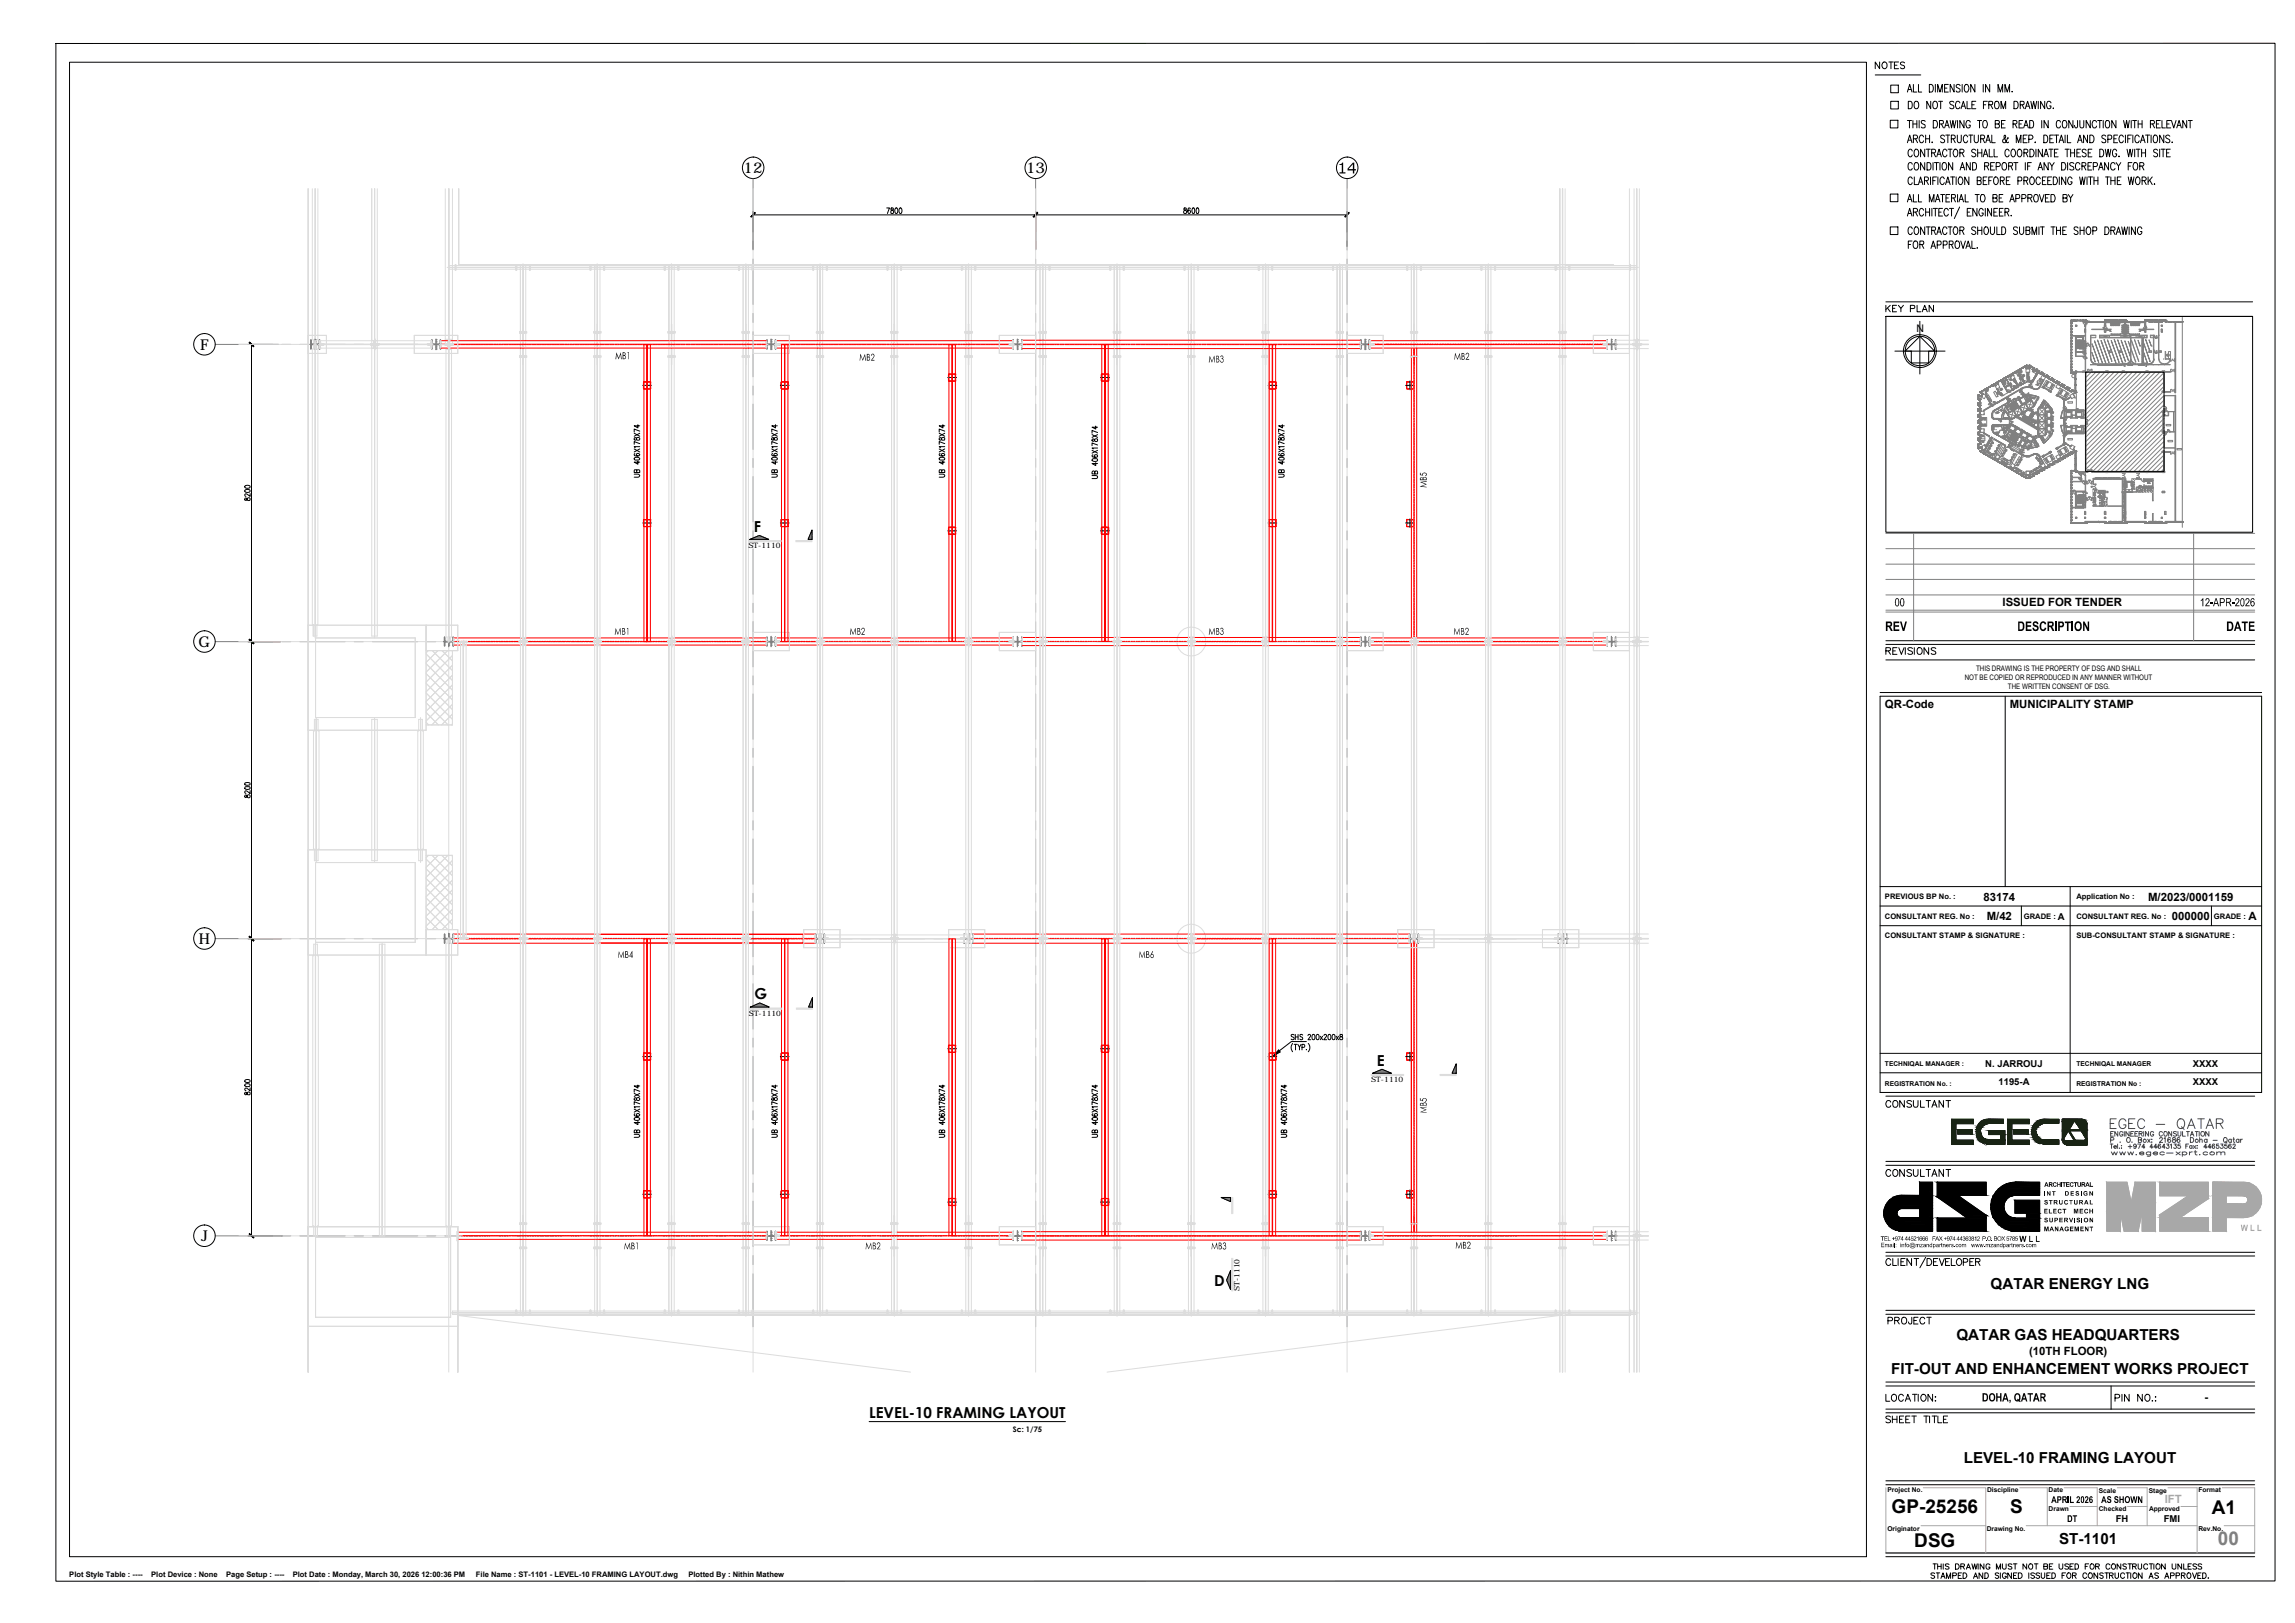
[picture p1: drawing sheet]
<svg xmlns="http://www.w3.org/2000/svg" width="420mm" height="297mm" viewBox="0 0 420 297" stroke-linecap="round" stroke-linejoin="round" font-family="sans-serif">
<defs><g id="words">
<g font-size="3.5">
<text x="346.3" y="277">GP-25256</text>
<text x="368" y="276.9">S</text>
<text x="404.9" y="277.1">A1</text>
<text x="350.5" y="283.2">DSG</text>
</g>
<text font-size="3.5" fill="#808080" x="406" y="282.7">00</text>
<g font-size="2.8">
<text x="138" y="97.3">F</text>
<text x="138.1" y="182.9">G</text>
<text x="252" y="195">E</text>
<text x="222.3" y="235.3">D</text>
<text x="364.4" y="235.8">QATAR ENERGY LNG</text>
<text x="358.2" y="245.3">QATAR GAS HEADQUARTERS</text>
<text x="346.2" y="251.5">FIT-OUT AND ENHANCEMENT WORKS PROJECT</text>
<text x="159.1" y="259.6">LEVEL-10 FRAMING LAYOUT</text>
<text x="359.5" y="267.8">LEVEL-10 FRAMING LAYOUT</text>
<text x="377" y="282.7">ST-1101</text>
</g>
<g font-size="2.7">
<text x="136.1" y="31.7">12</text>
<text x="187.9" y="31.7">13</text>
<text x="36.6" y="64">F</text>
<text x="36.4" y="118.4">G</text>
<text x="36.4" y="172.8">H</text>
<text x="36.8" y="227.2">J</text>
</g>
<g font-size="2.1">
<text x="366.6" y="111">ISSUED FOR TENDER</text>
<text x="345.1" y="129.6">QR-Code</text>
<text x="367.9" y="129.6">MUNICIPALITY STAMP</text>
<text x="363.1" y="164.8">83174</text>
<text x="393.3" y="164.8">M/2023/0001159</text>
<text x="363.7" y="168.4">M/42</text>
<text x="397.6" y="168.4">000000</text>
<text x="411.6" y="168.4">A</text>
<text x="371.5" y="248">(10TH FLOOR)</text>
<text x="403.6" y="256.5">-</text>
</g>
<text font-size="2.1" fill="#a8a8a8" x="396.3" y="275">IFT</text>
<text font-size="1.9" x="350.8" y="60.7">N</text>
<g font-size="1.7">
<text x="376.7" y="168.3">A</text>
<text x="363.5" y="195.3">N. JARROUJ</text>
<text x="401.5" y="195.3">XXXX</text>
<text x="365.9" y="198.6">1195-A</text>
<text x="401.5" y="198.6">XXXX</text>
<text x="387.3" y="278.6">FH</text>
<text x="396.1" y="278.6">FMI</text>
</g>
<g font-size="1.4">
<text x="137" y="100.4">ST-1110</text>
<text x="359.7" y="124.4">NOT BE COPIED OR REPRODUCED IN ANY MANNER WITHOUT</text>
<text x="361.8" y="122.7">THIS DRAWING IS THE PROPERTY OF DSG AND SHALL</text>
<text x="367.6" y="126.1">THE WRITTEN CONSENT OF DSG.</text>
<text x="345.1" y="164.6">PREVIOUS BP No. :</text>
<text x="380.1" y="164.6">Application No :</text>
<text x="345.1" y="171.6">CONSULTANT STAMP &amp; SIGNATURE :</text>
<text x="345.1" y="168.2">CONSULTANT REG. No :</text>
<text x="370.5" y="168.2">GRADE :</text>
<text x="380.1" y="171.6">SUB-CONSULTANT STAMP &amp; SIGNATURE :</text>
<text x="380.1" y="168.2">CONSULTANT REG. No :</text>
<text x="405.3" y="168.2">GRADE :</text>
<text x="137.1" y="186">ST-1110</text>
<text x="251" y="198.1">ST-1110</text>
<text x="226.9" y="236.3" transform="rotate(-90 226.9 236.3)">ST-1110</text>
<text x="185.4" y="262">Sc: 1/75</text>
<text x="12.7" y="288.6">Plot Style Table : ----</text>
<text x="27.7" y="288.6">Plot Device : None</text>
<text x="41.4" y="288.6">Page Setup : ----</text>
<text x="53.6" y="288.6">Plot Date : Monday, March 30, 2026 12:00:36 PM</text>
<text x="87.1" y="288.6">File Name : ST-1101 - LEVEL-10 FRAMING LAYOUT.dwg</text>
<text x="126" y="288.6">Plotted By : Nithin Mathew</text>
</g>
<g font-size="1.2">
<text x="345.1" y="195.1">TECHNIQAL MANAGER :</text>
<text x="380.1" y="195.1">TECHNIQAL MANAGER</text>
<text x="345.1" y="198.7">REGISTRATION No. :</text>
<text x="380.1" y="198.7">REGISTRATION No :</text>
<text x="345.6" y="273.1">Project No.</text>
<text x="363.8" y="273.1">Discipline</text>
<text x="375.1" y="273.1">Date</text>
<text x="384.2" y="273.2">Scale</text>
<text x="393.4" y="273.2">Stage</text>
<text x="402.5" y="273.1">Format</text>
<text x="345.6" y="280.1">Originator</text>
<text x="363.7" y="280.1">Drawing No.</text>
<text x="375.1" y="276.6">Drawn</text>
<text x="384.2" y="276.6">Checked</text>
<text x="393.4" y="276.6">Approved</text>
<text x="402.5" y="280.1">Rev.No.</text>
</g>
</g></defs>
<g fill="none" stroke="#808080" stroke-width=".18">
<path d="M137.9 32.7v9.8M189.6 32.7v9.8M246.6 32.7v9.8M137.9 44.1v1.7M137.9 47.4v8.3M137.9 57.4v1.6M189.6 44.1v1.7M189.6 47.4v8.3M189.6 57.4v1.6M246.6 44.1v1.7M246.6 47.4v8.3M246.6 57.4v1.6"/>
<path d="M39.4 63h10.5M51.6 63h1.6M54.9 63h8.3M56.8 63h.1M56.9 63h.3M57.1 63.1h1.2M57.2 63h.1M57.3 63h.3M57.6 63h.1M57.6 63h.3M57.7 62.2h.1M57.7 62.2v.3"/>
<path d="M57.7 62.6h.1M57.7 62.6v.5M57.7 63.1h.1M57.7 63.2v.3M57.7 63.5h.1M57.7 63.5v.3M57.7 63.9h.1M57.7 62.1h.1M57.7 63.9v.1M58 63h.1M58 63h.3M58.3 63h-1.3l-.1-.8v1.7l.2-.9"/>
<path d="M58.3 63l.2-.8v1.7l-.2-.9M58.4 63h.1M58.4 63h.3M64.8 63h1.7M68.2 63h8.3M78.1 63h2M79 63h.1M79 63h.3M79.1 62.9l-.1-.7v1.7l.1-.7M79.1 62.9l.2 .1M79.2 63h1.4l.1-.8v1.7l-.1-.8-.4-.1M79.2 63.1h1.3"/>
<path d="M79.3 63l-.2 .1M79.4 63h.1M79.4 63h.3M79.7 63h.1M79.8 62.2h.1M79.8 62.2v.3M79.8 62.6h.1M79.8 62.6v.5M79.8 63.1h.1M79.8 63.2v.3M79.8 63.5h.1M79.8 63.5v.3"/>
<path d="M79.8 63.9h.1M79.8 62.1h.1M79.8 63.9v.1M80.1 63h.1M80.5 63h.1M80.5 63h.3M81.4 63h8.3M91.4 63h1.6M94.7 63h8.3M104.6 63h1.7M108 63h8.2M117.8 71l.2 .2h-.1"/>
<path d="M117.8 70.9v.1M117.8 70.8v.1M117.8 70.7h.1M117.8 70.6h.1M117.8 70.4v.2M117.8 70.4h.1M117.8 70.2v.1M117.8 70.1h.1M117.8 70v.1M117.8 69.9v.1M117.8 70.9h.1M117.8 70.6v.1"/>
<path d="M117.8 70.3h.1M117.8 70.1v.1M117.8 69.9h.3M117.9 63h1.7M118 71.2h.1M118 69.9h.1M118.1 71.2h.1M118.1 69.9h.1M118.2 71.2h.1M118.2 69.9h.1M118.3 71.2h.1M118.3 69.9h.1"/>
<path d="M118.4 69.9h.1M118.4 71.2h.1M118.5 71.2h.1M118.5 69.9h.1M118.6 71.2h.1M118.6 69.9h.1M118.7 69.9h.1M118.7 71.2h.1M118.8 71.2h.1M118.8 69.9h.1M118.9 71.2h.1M118.9 69.9h.1"/>
<path d="M119 69.9h.1M119.1 71l-.1 .2M119.1 70.9v.1M119.1 70.8v.1M119.1 70.6v.1M119.1 70.4v.1M119.1 70.1v.3M119.1 70v.1M119.1 70.7v.1M119.1 69.9h.1M121.2 63h8.3M131.2 63h1.6"/>
<path d="M134.5 63h8.3M137.9 60.7v8.3M137.9 70.7v1.6M137.9 74v8.3M140.3 63h.1M140.4 63h.3M140.5 63.1h1.3M140.5 63h1.3M140.6 63l-.2-.8v1.7l.2-.9M140.7 63h.1M140.7 63h.3M141.1 63h.1"/>
<path d="M141.1 63h.3M141.2 62.2h.1M141.2 62.2v.3M141.2 62.6h.1M141.2 62.6v.5M141.2 63.1h.1M141.2 63.2v.3M141.2 63.5h.1M141.2 63.5v.3M141.2 63.9h.1M141.2 62.1h.1M141.2 63.9v.1"/>
<path d="M141.5 63h.1M141.5 63h.3M141.8 63l.2-.8v1.7l-.2-.9M141.8 63h.1M141.9 63h.2M143 71v.1M143 70.9v.1M143 70.8v.1M143 70.7v.1M143 70.6v.1M143 70.4v.2M143 70.4h.1"/>
<path d="M143 70.2v.1M143 70.1v.1M143 70v.1M143 71.1l.1 .1M143 71h.1M143 69.9v.1M143 69.9h.1M143.1 71.2h.1M143.1 69.9h.1M143.2 71.2h.1M143.2 69.9h.1M143.3 71.2h.1"/>
<path d="M143.3 69.9h.1M143.4 71.2h.1M143.4 69.9h.1M143.5 69.9h.1M143.5 71.2h.1M143.6 69.9h.1M143.6 71.2h.1M143.7 69.9h.1M143.7 71.2h.1M143.8 69.9h.1M143.9 71.2h.1M144 69.9h-.1h.1"/>
<path d="M144 71.2h.1M144 69.9h.1M144.1 71.2h.1M144.1 69.9h.1M144.2 69.9h.1M144.2 71.2h.1M144.3 71.1v.1M144.3 71v.1M144.3 70.9v.1M144.3 70.8h.1M144.3 70.7v.1M144.3 70.6h.1"/>
<path d="M144.3 70.4v.1M144.3 70.3v.1M144.3 70.1v.1M144.3 70.1h.1M144.3 70h.1M144.3 71.1h.1M144.3 71h.1M144.3 70.8v.1M144.3 70.6v.1M144.3 70.5h.1M144.3 70.4h.1M144.3 70v.1"/>
<path d="M144.3 69.9h.1M144.3 70.3v-.1v.1M144.4 63h1.7M147.7 63h8.3M157.7 63h1.6M161 63h8.3M171 63h1.6M173.6 68.6h.1M173.6 69.6l.1 .1M173.6 69.5l.1 .1M173.6 68.6l.1 .1M173.6 68.5h.1"/>
<path d="M173.6 69.4l.1 .1M173.6 69.3h.1M173.6 69.1l.1 .2M173.6 68.9l.1 .1M173.6 68.8h.1M173.6 68.7l.1 .1M173.6 69h.1M173.6 68.8l.1 .1M173.7 69.1h.1M173.7 68.5h.1M173.8 69.7l.1 .1M173.8 68.5h.1"/>
<path d="M173.9 68.5h.1M173.9 69.7l.1 .1M174 68.5h.1M174.1 68.5h.1M174.1 69.7v.1M174.2 69.7l.1 .1M174.2 68.5h.1M174.3 69.7l.1 .1M174.3 63h8.3M174.3 68.5h.1M174.4 69.7v.1M174.4 68.5h.1"/>
<path d="M174.4 69.7l.1 .1M174.5 68.5h.1M174.5 68.5h.2M174.5 69.7l.1 .1M174.6 69.7v.1M174.7 69.7v.1M174.7 68.5h.1M174.7 69.7l.1 .1M174.8 69.7l.1 .1M174.8 68.5h.1M174.9 69.7v.1M174.9 69.4v.2"/>
<path d="M174.9 68.8v.2M174.9 69.3h.1M174.9 69.7h.1M174.9 69.5v.1M174.9 69.1v.1M174.9 68.9v.2M174.9 68.7h.1M174.9 68.5v.1M174.9 69.6v.1M174.9 69v.1M184.2 63h1.7M185.4 63h.1"/>
<path d="M185.4 63h.3M185.6 63.1h1.3M185.8 63h.1M185.8 63h.3M186.2 63h.1M186.2 63h.3M186.3 62.2h.1M186.3 62.2v.3M186.3 62.6h.1M186.3 62.6v.5M186.3 63.1h.1M186.3 63.2v.3"/>
<path d="M186.3 63.5h.1M186.3 63.5v.3M186.3 63.9h.1M186.3 62.1h.1M186.3 63.9v.1M186.5 63h.1M186.6 63h.3M186.9 63h-1.3l-.2-.8v1.7l.2-.9M186.9 63l.2-.8v1.7l-.2-.9M186.9 63h.1M187 63h.2M187.5 63h8.3"/>
<path d="M189.6 60.7v8.3M189.6 70.7v1.6M189.6 74v8.3M197.5 63h1.6M200.8 63h8.3M201.6 69.6l.1 .1M201.6 69.5l.1 .1M201.6 69.6h.1M201.6 69.4h.1M201.6 69.3h.1M201.6 69.1l.1 .1M201.6 69l.1 .1"/>
<path d="M201.6 68.9l.1 .1M201.6 68.8l.1 .1M201.6 68.7l.1 .1M201.6 68.6l.1 .1M201.6 69h.1M201.6 69.6l.1 .2M201.6 69.4l.1 .1M201.6 69.2l.1 .1M201.7 68.5h.1M201.7 69.7l.1 .1M201.8 68.5h.1M201.8 69.7l.1 .1"/>
<path d="M201.9 69.7v.1M201.9 69.7l.1 .1M202 68.5h.1M202 69.7l.1 .1M202.1 69.7v.1M202.1 68.5h.1M202.2 69.7v.1M202.2 69.7l.1 .1M202.3 69.7v.1M202.3 68.5h.1M202.3 69.7l.1 .1M202.4 69.7l.1 .1"/>
<path d="M202.4 68.5h.1M202.5 68.5h.1M202.5 69.7l.1 .1M202.6 68.5h.1M202.6 69.7l.1 .1M202.6 68.5h.2M202.8 69.7v.1M202.8 68.5h.1M202.8 69.7l.1 .1M202.9 69.4l.1 .1M202.9 69.3h.1M202.9 69.7h.1"/>
<path d="M202.9 69.6h.1M202.9 69.5l.1 .1M202.9 69.4h.1M202.9 68.8l.1 .1M202.9 69.1l.1 .1M202.9 69l.1 .1-.1-.1M202.9 68.9l.1 .1M202.9 68.8h.1M202.9 68.7h.1M202.9 68.6h.1M202.9 68.5l.1 .1M202.9 69.2h.1"/>
<path d="M202.9 68.5h.1M210.7 63h1.7M214.1 63h8.2M224 63h1.7M227.3 63h8.3M232.3 71.1l.1 .1M232.3 71l.1 .1M232.3 70.9l.1 .1M232.3 70.8l.1 .1M232.3 70.7h.1M232.3 70.6h.1M232.3 70.4l.1 .1"/>
<path d="M232.3 70.4h.1M232.3 70.2l.1 .1M232.3 70.1l.1 .1M232.3 70h.1M232.3 70.3h.1M232.3 70.9h.1M232.3 70.6l.1 .1M232.3 70.5l.1 .1M232.3 70l.1 .1M232.3 69.9h.1M232.3 69.9l.1 .1M232.4 69.9h.1"/>
<path d="M232.5 71.2h.1M232.5 69.9h.1M232.6 71.2h.1M232.6 69.9h.1M232.7 71.2h.1M232.7 69.9h.1M232.8 71.2h.1M232.8 69.9h.1M232.9 71.2h.1M232.9 69.9h.1M232.9 71.2h.2M233.1 71.2h.1"/>
<path d="M233.1 69.9h.1M233.2 71.2h.1M233.2 69.9h.1M233.3 71.2h.1M233.3 69.9h.1M233.4 71.2h.1M233.4 69.9h.1M233.5 71.2h.1M233.5 69.9h.1M233.5 71.1v.1M233.5 71l.1 .1M233.5 70.8h.1"/>
<path d="M233.5 70.6l.1 .1M233.5 70.9l.1 .1M233.5 70.7h.1h-.1M233.5 70.6h.1M233.5 70.4l.1 .1M233.5 70.3l.1 .1M233.5 70.1h.1M233.5 70h.1M233.5 71.1h.1M233.5 71h.1M233.5 70.8l.1 .1M233.5 70.5h.1"/>
<path d="M233.5 70.4h.1M233.5 70.1l.1 .1M233.5 70l.1 .1M233.6 70.3l-.1-.1 .1 .1M237.3 63h1.6M240.6 63h8.3M246.6 60.7v8.3M246.6 70.7v1.6M246.6 74v8.3M248.9 63h.1M249.1 63h.1M249.1 63h.3"/>
<path d="M249.3 63.1h1.3M249.5 63h.1M249.5 63h.3M249.8 63h.2M249.9 62.2h.1M249.9 62.2v.3M249.9 62.6h.1M249.9 62.6v.5M249.9 63.1h.1M249.9 63.2v.3M249.9 63.5h.1M249.9 63.5v.3"/>
<path d="M249.9 63.9h.1M249.9 62.1h.1M249.9 63.9v.1M250 63h.1M250 63h.3M250.4 63h.1M250.4 63h.3M250.5 63h1.7M250.6 63h-1.4v-.8h-.1v1.7h.1v-.8l.1-.1M250.6 63l.1 .1M250.6 62.9v-.7h.2v1.7h-.2v-.7M250.7 62.9l-.1 .1"/>
<path d="M250.8 63h.1M253.8 63h8.3M257.5 71v.1M257.5 70.9v.1M257.5 70.8v.1M257.5 70.7h.1M257.5 70.6v.1M257.5 70.6h.1M257.5 70.4v.2M257.5 70.4h.1M257.5 70.2v.1M257.5 70.1v.1"/>
<path d="M257.5 70.1h.1M257.5 70v.1M257.5 70h.1M257.5 69.9v.1M257.5 71.1l.1 .1M257.5 71h.1M257.5 70.9h.1M257.5 70.3h.1M257.5 69.9h.1M257.6 71.2h.1M257.6 69.9h.1M257.7 71.2h.1"/>
<path d="M257.7 69.9h.1M257.8 71.2h.1M257.8 69.9h.1M257.9 71.2h.1M257.9 69.9h.1M258 69.9h.1M258 71.2h.1M258.1 71.2h.1M258.1 69.9h.1M258.2 69.9h.1M258.3 71.2h.1M258.3 69.9h.1"/>
<path d="M258.3 71.2h.2M258.4 69.9h.1M258.5 71.2h.1M258.5 69.9h.1M258.6 71.2h.1M258.6 69.9h.1h-.1M258.7 71.1v.1M258.7 69.9h.1M258.8 71v.1M258.8 70.9v.1M258.8 70.8v.1M258.8 70.7h.1"/>
<path d="M258.8 70.6v.1M258.8 70.4v.1M258.8 70.3v.1M258.8 70.2v.1M258.8 70.1h.1M258.8 70h.1M258.8 70.1v.1M258.8 70v.1M263.8 63h1.7M267.1 63h10.5M294 63h.1M294.2 63h.1"/>
<path d="M294.2 63h.3M294.4 63.1h1.2M294.5 63h.1M294.6 63h.3M294.9 63h.1M295 63h.3M295 62.2h.1M295 62.2v.3M295 62.6h.1M295 62.6v.5M295 63.1h.1M295 63.2v.3"/>
<path d="M295 63.5h.1M295 63.5v.3M295 63.9h.1M295 62.1h.1M295 63.9v.1M295.3 63h.1M295.3 63h.3M295.6 63h-1.3l-.1-.8v1.7l.2-.9M295.7 62.9v-.7h.2v1.7h-.2v-.7M295.8 62.9l-.1 .1M295.8 63h-.1l.1 .1M295.9 63h.1"/>
<path d="M117.8 96.3l.2 .1h-.1M117.8 96.2v.1M117.8 96v.1M117.8 95.9h.1M117.8 95.8v.1M117.8 95.7v.1M117.8 95.5v.1M117.8 95.4v.1M117.8 95.2v.1M117.8 96.1h.1M117.8 95.9v.1M117.8 95.1v.1"/>
<path d="M117.8 96.2h.1M117.8 95.1h.1M117.9 95.1h.1M118 95.1h.1M118 96.4h.1M118.1 96.4h.1M118.1 95.1h.1M118.2 96.4h.1M118.2 95.1h.1M118.3 96.4h.1M118.3 95.1h.1M118.4 95.1h.1"/>
<path d="M118.4 96.4h.1M118.5 95.1h.1M118.6 96.4h.1M118.6 95.1h.1M118.7 96.4h.1M118.7 95.1h.1M118.8 96.4h.1M118.8 95.1h.1M118.9 95.1h.1M118.9 96.4h.1M119 95.1h.1M119 96.4h.1"/>
<path d="M119.1 96.2v.2M119.1 96v.2M119.1 95.9v.2M119.1 95.8h.1M119.1 95.4v.3M119.1 95.3v.1M119.1 95.2v.1M119.1 96.1v.1M119.1 95.1h.1M137.4 98.7h.1M137.5 98.6l-.1 .1M137.9 83.9v1.7"/>
<path d="M137.9 87.2v8.3M137.9 97.2v1.6M138 98.4l-.3 .3-.1-.1M138.1 98.4l.3 .3 .7-.7 .7 .7 .3-.3M138.5 98.2l-.5 .5-.2-.2-.2 .2-.1-.1M138.5 98.2l.6 .5 .5-.5 .5 .5 .2-.2M138.7 98.1l.6 .6 .4-.4M138.8 98l.7 .7 .4-.4M139 98l.7 .7 .3-.3M139 98l-.8 .7-.2-.3M139.2 98l-.7 .7-.3-.4M139.3 98.1l-.6 .6-.5-.4-.4 .4-.1-.1"/>
<path d="M139.3 98.1l.6 .6 .3-.2M139.4 98.1l-.6 .6-.4-.4M139.5 98.2l-.5 .5-.5-.5M139.8 98.3l-.4 .4-.6-.6-.7 .6-.2-.2M139.9 98.3l.3 .4 .2-.1M140.1 98.4l.3 .3 .1-.1M140.3 98.6l.2 .1h.2M143 96.1h.1M143 95.9v.1M143 95.7h.1M143 95.5v.1M143 95.5h.1"/>
<path d="M143 95.3h.1M143 95.1v.1M143 96v.1M143 95.9h.1M143 95.7v.1M143 95.4v.1M143 96.2v.1M143 95.8v.1M143 95.2v.1M143 96.3l.1 .1M143 96.2h.1M143 95.1h.1"/>
<path d="M143.1 96.4h.1M143.1 95.1h.1M143.2 96.4h.1M143.2 95.1h.1M143.3 96.4h.1M143.3 95.1h.1M143.4 96.4h.1M143.4 95.1h.1M143.5 96.4h.1M143.5 95.1h.1M143.6 95.1h.1M143.6 96.4h.1"/>
<path d="M143.7 95.1h.1M143.7 96.4h.1M143.8 96.4h.1M143.8 95.1h.1M143.9 95.1h.1M143.9 96.4h.1M144 96.4h.1M144 95.1h.1M144.1 96.4h.1M144.1 95.1h.1M144.2 96.4h.1M144.3 96.2v.1"/>
<path d="M144.3 96.1h.1M144.3 95.9h.1M144.3 95.7h.1M144.3 95.4v.1M144.3 95.9v.1M144.3 96.3v.1M144.3 96v.1M144.3 95.8h.1M144.3 95.6v.1M144.3 95.5h.1M144.3 95.3v.1M144.3 95.2v.1"/>
<path d="M144.3 95.1h.1M148 98.6l.1 .1M148 98.6l.2 .1M148.1 98.3l.4 .4M148.2 98.3l.4 .4M148.2 98.1l.5 .5-.1 .1M148.2 98l.5 .5-.3 .2M148.3 98l.4 .4M148.3 97.8l.4 .4-.5 .5M148.4 97.7l.3 .4-.7 .6M148.4 97.7l.3 .3M148.4 97.5l.3 .3-.6 .6 .2 .3 .4-.4"/>
<path d="M148.5 97.5l.2 .2-.5 .5M148.5 97.4l.2 .1M148.6 97.2l.1 .2-.3 .3M148.6 97.2l-.1 .2M148.7 97.1l-.1 .1M148.7 97.9l-.8 .7M148.7 97.5l-.4 .4M173.6 97.7h.1M173.6 97.7l.2 .1-.1-.1M173.6 97.5l.1 .2M173.6 97.5h.1M173.6 97.3l.1 .1"/>
<path d="M173.6 97.2h.1M173.6 97.1h.1M173.6 96.9l.1 .2M173.6 96.9h.1M173.6 96.7l.1 .1M173.6 96.6l.1 .1M173.6 97.4h.1M173.6 97.2l.1 .1M173.6 97.1l.1 .1M173.6 96.6h.1M173.7 96.5v.1M173.7 96.5l.1 .1v-.1"/>
<path d="M173.8 97.7l.1 .1M173.8 96.5l.1 .1M173.9 96.5v.1M173.9 96.5l.2 .1M173.9 97.7l.1 .1M174 97.7v.1M174.1 97.7v.1M174.1 96.5v.1M174.2 97.7v.1M174.2 96.5v.1M174.2 97.7l.1 .1M174.2 96.5l.1 .1"/>
<path d="M174.3 97.7l.1 .1-.1-.1M174.3 96.5l.1 .1v-.1M174.4 97.7v.1M174.4 97.7l.1 .1M174.4 96.5l.1 .1M174.5 96.5v.1M174.5 97.7l.1 .1M174.5 96.5l.1 .1M174.6 96.5l.1 .1M174.7 97.7v.1M174.7 96.5v.1M174.7 97.7l.2 .1"/>
<path d="M174.8 96.5v.1M174.8 96.5l.1 .1M174.9 97.7v.1M174.9 97.7h.1M174.9 97.5v.1M174.9 97.3v.2M174.9 97.3v.1M174.9 97.2v.1M174.9 97.1v.1M174.9 96.6v.4M174.9 96.5v.1M189.6 83.9v1.7"/>
<path d="M189.6 87.2v8.3M189.6 97.2v1.6M201.6 97.7h.1M201.6 97.5l.1 .1M201.6 97.5h.1M201.6 97.3l.1 .1M201.6 97.2h.1M201.6 97.1h.1M201.6 96.9l.1 .1M201.6 96.9h.1M201.6 96.7l.1 .1M201.6 96.6h.1"/>
<path d="M201.6 97.7l.1 .1M201.6 97.6l.1 .1M201.6 97.4h.1M201.6 97.2l.1 .1M201.6 97.1l.1 .1M201.6 97l.1 .1M201.6 96.6l.1 .1M201.7 96.5v.1M201.7 96.6h.1M201.7 97.7l.1 .1M201.7 96.5l.1 .1M201.8 97.7l.1 .1"/>
<path d="M201.8 96.5l.1 .1M201.9 97.7v.1M201.9 96.5v.1M201.9 97.7l.1 .1M202 97.7v.1M202 96.6v-.1v.1M202 97.7l.1 .1M202 96.5l.1 .1M202.1 96.5l.1 .1M202.2 96.5l.1 .1-.1-.1M202.2 97.7v.1M202.2 97.7l.1 .1"/>
<path d="M202.3 97.7l.1 .1M202.3 96.5v.1M202.3 96.5l.1 .1M202.4 97.7l.1 .1M202.4 96.5l.1 .1M202.5 96.5v.1M202.5 97.7l.1 .1v-.1M202.6 96.6h.1M202.6 97.7l.1 .1M202.6 96.5l.2 .1M202.7 97.7v.1M202.8 97.7v.1"/>
<path d="M202.8 96.5v.1M202.8 97.7l.1 .1M202.9 97.7h.1M202.9 97.4l.1 .1M202.9 97.2l.1 .1M202.9 97.7v.1M202.9 97.5l.1 .1M202.9 97.2h.1M202.9 97.1h.1M202.9 96.9l.1 .1M202.9 96.8l.1 .1M202.9 96.7l.1 .1"/>
<path d="M202.9 96.6h.1M202.9 97.6h.1M202.9 97.5h.1M202.9 97.1l.1 .1M202.9 97h.1M202.9 96.8h.1M202.9 96.6l.1 .1M202.9 96.5l.1 .1M203 97.4l-.1-.1 .1 .1M232.3 96.2l.1 .1M232.3 96l.1 .1M232.3 95.9h.1"/>
<path d="M232.3 95.8h.1M232.3 95.7h.1M232.3 95.5v.1M232.3 95.4l.1 .1M232.3 95.3l.1 .1-.1-.1M232.3 95.2l.1 .1M232.3 96.3l.1 .1M232.3 96.1h.1M232.3 95.9l.1 .1M232.3 95.8l.1 .1M232.3 95.7l.1 .1M232.3 95.5h.1"/>
<path d="M232.3 95.1h.1M232.3 95.1l.1 .1M232.4 96.2l-.1-.1 .1 .1M232.4 95.1h.1M232.4 96.4h.1M232.5 95.1h.1M232.5 96.4h.1M232.6 96.4h.1M232.6 95.1h.1M232.7 95.1h.1M232.7 96.4h.1M232.8 96.4h.1"/>
<path d="M232.8 95.1h.1M232.9 96.4h.1M232.9 95.1h.1M232.9 96.4h.3M233.1 95.1h.1M233.2 96.4h.1M233.2 95.1h.1M233.3 96.4h.1M233.3 95.1h.1M233.4 96.4h.1M233.4 95.1h.1M233.5 96.4h.1"/>
<path d="M233.5 95.1h.1M233.5 96.3l.1 .1M233.5 96.2l.1 .1M233.5 96.1l.1 .1-.1-.1M233.5 96l.1 .1M233.5 95.9h.1M233.5 95.5h.1M233.5 95.8h.1M233.5 95.6l.1 .1M233.5 95.5l.1 .1M233.5 95.4l.1 .1M233.5 95.3h.1"/>
<path d="M233.5 95.2h.1M233.5 95.9l.1 .1M233.5 95.7h.1M233.5 95.3l.1 .1M233.5 95.2l.1 .1M246.6 83.9v1.7M246.6 87.2v8.3M246.6 97.2v1.6M257.5 95.7v.1M257.5 95.5v.1M257.5 95.1v.1M257.5 95.9v.1"/>
<path d="M257.5 95.7h.1M257.5 95.4v.1M257.5 95.3h.1M257.5 95.1h.1M257.5 96.2v.1M257.5 96.1v.1M257.5 96v.1M257.5 95.8v.1M257.5 95.2v.1M257.5 96.3l.1 .1M257.6 96.4h.1M257.6 95.1h.1"/>
<path d="M257.7 96.4h.1M257.7 95.1h.1M257.8 96.4h.1M257.8 95.1h.1M257.9 96.4h.1M257.9 95.1h.1M258 95.1h.1M258 96.4h.1M258.1 96.4h.1M258.1 95.1h.1M258.2 95.1h.1M258.3 96.4h.1"/>
<path d="M258.3 95.1h.1M258.3 96.4h.2M258.4 95.1h.1M258.5 96.4h.1M258.5 95.1h.1M258.6 96.4h.1M258.6 95.1h.1M258.7 96.4h.1M258.7 96.3l.1 .1M258.7 95.1h.1M258.8 96.3h.1M258.8 95.8h.1"/>
<path d="M258.8 95.3v.1M258.8 95.2v.1M258.8 95.9h.1M258.8 95.4v.1M258.8 95.3h.1M258.8 96.2v.1M258.8 96.1h.1M258.8 96v.1M258.8 95.6v.1M258.8 95.7h.1M258.8 95.5v.1M258.8 95.2h.1"/>
<path d="M258.8 95.9v.1M258.8 95.5h.1M345.3 97.6h67.5M350.3 97.6v19.7M401.6 97.6v19.7M39.4 117.4h10.5M51.6 117.4h1.6M54.9 117.4h8.3M64.8 117.4h1.7M68.2 117.4h8.3M78.1 117.4h1.7M81.2 117.4h.1"/>
<path d="M81.3 117.4h.1M81.4 117.4h.2M81.4 117.4h8.3M81.5 117.4h1.3M81.5 117.4l-.1 .1M81.5 117.3l-.1-.7v1.6v-.6M81.7 117.4h.1M81.7 117.4h.3M82.1 117.4h.1M82.1 117.4h.3M82.2 116.5v.2M82.2 116.8h.1"/>
<path d="M82.2 116.8v.3M82.2 117.1h.1M82.2 117.2v.3M82.2 117.5h.1M82.2 117.7h.1M82.2 117.7v.3M82.2 118.1h.1M82.2 118.1v.3M82.2 117.6h.1M82.5 117.4h.1M82.5 117.4l.4 .1M82.8 117.3l.2-.7v1.6l-.1-.6"/>
<path d="M82.8 117.4h.1M82.9 117.4h.2M91.4 117.4h1.6M94.7 117.4h8.3M104.6 117.4h1.7M108 117.4h8.2M117.9 117.4h1.7M121.2 117.4h8.3M131.2 117.4h1.6M134.5 117.4h8.3M137.9 100.5v8.3M137.9 110.4v1.7"/>
<path d="M137.9 113.7v8.3M140.3 117.4h.1M140.4 117.4h.3M140.5 117.4h1.3M140.6 117.4l-.2 .1M140.6 117.3l-.2-.7v1.6v-.6M140.7 117.4h.1M140.7 117.4h.3M141.1 117.4h.1M141.1 117.4h.3M141.2 116.5v.2M141.2 116.8h.1"/>
<path d="M141.2 116.8v.3M141.2 117.1h.1M141.2 117.2v.3M141.2 117.5h.1M141.2 117.7h.1M141.2 117.7v.3M141.2 118.1h.1M141.2 118.1v.3M141.2 117.6h.1M141.5 117.4h.1M141.5 117.4h.3M141.8 117.3l.2-.7v1.6l-.1-.6"/>
<path d="M141.8 117.4l.1 .1M141.8 117.4h.1M141.9 117.4h.2M144.4 117.4h1.7M147.7 117.4h8.3M157.7 117.4h1.6M161 117.4h8.3M171 117.4h1.6M174.3 117.4h8.3M184.2 117.4h2.7h-.3M185.4 117.4h.1M185.4 117.4h.3"/>
<path d="M185.6 117.4h1.3M185.6 117.4l-.1 .1M185.6 117.3l-.2-.7v1.6l.1-.6M185.8 117.4h.1M185.8 117.4h.3M186.2 117.4h.1M186.2 117.4h.3M186.3 116.5v.2M186.3 116.8h.1M186.3 116.8v.3M186.3 117.1h.1M186.3 117.2v.3"/>
<path d="M186.3 117.5h.1M186.3 117.7h.1M186.3 117.7v.3M186.3 118.1h.1M186.3 118.1v.3M186.3 117.6h.1M186.5 117.4h.1M186.9 117.3l.2-.7v1.6l-.1-.6M186.9 117.4l.1 .1M186.9 117.4h.1M187 117.4h.2M187.5 117.4h8.3"/>
<path d="M189.6 100.5v8.3M189.6 110.4v1.7M189.6 113.7v8.3M197.5 117.4h1.6M200.8 117.4h8.3M210.7 117.4h1.7M214.1 117.4h8.2M224 117.4h1.7M227.3 117.4h8.3M237.3 117.4h1.6M240.6 117.4h8.3M246.6 100.5v8.3"/>
<path d="M246.6 110.4v1.7M246.6 113.7v8.3M248.9 117.4h.1M249.1 117.4h.1M249.1 117.4h.3M249.3 117.4h1.3M249.3 117.3h-.1v-.7h-.1v1.6h.1v-.6M249.5 117.4h.1M249.5 117.4h.3M249.9 116.5v.2M249.9 116.8h.1M249.9 116.8v.3"/>
<path d="M249.9 117.1h.1M249.9 117.2v.3M249.9 117.5h.1M249.9 117.7h.1M249.9 117.7v.3M249.9 118.1h.1M249.9 118.1v.3M249.9 117.6h.1M250 117.4h.1M250 117.4h.3M250.4 117.4h.1M250.4 117.4h.3"/>
<path d="M250.6 117.4l.1 .1M250.6 117.3v-.7h.2v1.6h-.2v-.6M250.7 117.2l-.1 .1M250.8 117.4h.1M252.2 117.4h-2.9l-.1 .1M253.8 117.4h8.3M263.8 117.4h1.7M267.1 117.4h10.5M294 117.4h.1M294.2 117.4h.1M294.2 117.4h.3M294.4 117.4h1.2"/>
<path d="M294.4 117.3l-.2-.7v1.6l.1-.6M294.5 117.4h.1M294.6 117.4h.3M294.9 117.4h.1M295 117.4h.3M295 116.5v.2M295 116.8h.1M295 116.8v.3M295 117.1h.1M295 117.2v.3M295 117.5h.1M295 117.7h.1"/>
<path d="M295 117.7v.3M295 118.1h.1M295 118.1v.3M295 117.6h.1M295.3 117.4h.1M295.3 117.4h.3M295.7 117.4l.1 .1M295.7 117.3v-.7h.2v1.6h-.2v-.6M295.8 117.2l-.1 .1M295.8 117.4h-1.4l-.1 .1M295.9 117.4h.1M345.3 112h67.5"/>
<path d="M345.3 111.7h67.5M345.3 100.4h67.5M345.3 103.3h67.5M345.3 106h67.5M345.3 108.9h67.5M137.9 123.7v1.6M137.9 127v8.3M137.9 136.9v1.7M189.6 123.7v1.6M189.6 127v8.3M189.6 136.9v1.7M246.6 123.7v1.6"/>
<path d="M246.6 127v8.3M246.6 136.9v1.7M137.9 140.3v8.2M137.9 150.2v1.7M137.9 153.5v8.3M189.6 140.3v8.2M189.6 150.2v1.7M189.6 153.5v8.3M246.6 140.3v8.2M246.6 150.2v1.7M246.6 153.5v8.3M39.4 171.8h10.5"/>
<path d="M51.6 171.8h1.6M54.9 171.8h8.3M64.8 171.8h1.7M68.2 171.8h8.3M78.1 171.8h1.7M81.2 171.8h.1M81.3 171.8h.1M81.4 171.8h.2M81.4 171.7v-.8v1.7l.1-.8M81.4 171.8h8.3M81.4 171.6l.1 .1M81.5 171.8h1.3"/>
<path d="M81.7 171.8h.1M81.7 171.8h.3M82.1 171.8h.1M82.1 171.8h.3M82.2 170.9h.1M82.2 171v.3M82.2 171.3h.1M82.2 171.4v.3M82.2 171.7h.1M82.2 171.7v.3M82.2 172.1h.1M82.2 172.1v.5"/>
<path d="M82.2 172.6h.1M82.2 170.8v.1M82.2 172.7v.1M82.5 171.8h.1M82.8 171.8h.1M82.9 171.8h.2M82.9 171.6l-.1 .1h-1.3M82.9 171.7l.1-.8v1.7l-.1-.8h-.4M91.4 171.8h1.6M94.7 171.8h8.3M104.6 171.8h1.7M108 171.8h8.2"/>
<path d="M117.9 171.8h1.7M121.2 171.8h8.3M131.2 171.8h1.6M134.5 171.8h8.3M137.9 163.5v1.6M137.9 166.8v8.3M137.9 176.7v1.7M144.4 171.8h1.7M147.7 171.8h8.3M149.2 171.8h.2M149.4 171.7l-.1-.8v1.7l.1-.7M149.4 171.6l.1 .1h1.3"/>
<path d="M149.5 171.8h.1M149.5 171.8h1.3M149.8 171.8l-.4 .1M149.8 171.8h.1M149.9 171.8h.3M150.1 170.9h.1M150.1 171v.3M150.1 171.3h.1M150.1 171.4v.3M150.1 171.7h.1M150.1 171.7v.3M150.1 172.1h.1"/>
<path d="M150.1 172.1v.5M150.1 172.6h.1M150.1 170.8v.1M150.1 172.7v.1M150.2 171.8h.1M150.3 171.8h.3M150.6 171.8h.1M150.7 171.8h.2M150.8 171.8l.1 .1M150.9 171.7v-.8v1.7v-.7M150.9 171.6l-.1 .1M151 171.8h.1"/>
<path d="M157.7 171.8h1.6M161 171.8h8.3M171 171.8h1.6M174.3 171.8h8.3M176.3 171.8h.3M176.6 171.7l-.1-.8v1.7l.1-.7M176.6 171.6l.1 .1M176.6 171.8h.1M176.7 171.8h.3M176.7 171.8h1.3M176.7 171.7h1.3M176.7 171.8l-.1 .1"/>
<path d="M177 171.8h.1M177.1 171.8h.3M177.3 170.9h.1M177.3 171v.3M177.3 171.3h.1M177.3 171.4v.3M177.3 171.7h.1M177.3 171.7v.3M177.3 172.1h.1M177.3 172.1v.5M177.3 172.6h.1M177.3 170.8v.1"/>
<path d="M177.3 172.7v.1M177.4 171.8h.1M177.4 171.8h.3M177.8 171.8h.1M177.8 171.8h.3M178 171.8l.1 .1M178 171.7l.1-.8v1.7l-.1-.7M178.1 171.6l-.1 .1M178.2 171.8h.1M184.2 171.8h1.7M187.5 171.8h8.3M189.6 163.5v1.6"/>
<path d="M189.6 166.8v8.3M189.6 176.7v1.7M197.5 171.8h1.6M200.8 171.8h8.3M210.7 171.8h1.7M214.1 171.8h8.2M224 171.8h1.7M227.3 171.8h8.3M237.3 171.8h1.6M240.6 171.8h8.3M246.6 163.5v1.6M246.6 166.8v8.3"/>
<path d="M246.6 176.7v1.7M250.5 171.8h1.7M253.8 171.8h8.3M257.9 171.8h.3M258.1 171.7l-.1-.8v1.7l.1-.7M258.2 171.6l.1 .1h1.2l.1-.1M258.2 171.8h.1M258.3 171.8h1.2M258.7 171.8l-.5 .1M258.8 171.8h.1M258.8 171.8h.3M258.9 170.9h.1"/>
<path d="M258.9 171v.3M258.9 171.3h.1M258.9 171.4v.3M258.9 171.7h.1M258.9 171.7v.3M258.9 172.1h.1M258.9 172.1v.5M258.9 172.6h.1M258.9 170.8v.1M258.9 172.7v.1M259.2 171.8h.1M259.2 171.8h.3"/>
<path d="M259.5 171.8h.1M259.6 171.8h.2M259.6 171.7l.1-.8v1.7l-.2-.8M263.8 171.8h1.7M267.1 171.8h10.5M285.1 171.8h.3M285.3 171.7l-.1-.8v1.7l.1-.7M285.4 171.6l.1 .1h1.2M285.4 171.8h.1M285.4 171.8h1.3M285.7 171.8l-.3 .1M285.8 171.8h.1"/>
<path d="M285.8 171.8h.3M286.1 170.9h.1M286.1 171v.3M286.1 171.3h.1M286.1 171.4v.3M286.1 171.7h.1M286.1 171.7v.3M286.1 172.1h.1M286.1 172.1v.5M286.1 172.6h.1M286.1 170.8v.1M286.1 172.7v.1"/>
<path d="M286.2 171.8h.1M286.2 171.8h.3M286.5 171.8h.1M286.6 171.8h.3M286.7 171.8l.1 .1M286.8 171.7l.1-.8v1.7l-.1-.7M286.8 171.6l-.1 .1M286.9 171.8h.1M287 171.8h.1M117.8 193.9h.1M117.8 193.9l.2 .2-.1-.1M117.8 193.8h.1"/>
<path d="M117.8 193.2v.1M117.8 193.6v.2M117.8 193v.2M117.8 193.5v.1M117.8 193.4v.1M117.8 193.3h.1M117.8 193h.1M117.8 192.8v.1M117.8 193.6h.1M117.8 193.5h.1M117.8 193.3v.1M117.8 192.9h.1"/>
<path d="M117.8 192.7v.1M117.8 192.7l.1 .1M117.9 192.7h.2M118 194v.1M118 192.7h.1M118 194l.1 .1M118.1 192.7h.1M118.1 194v.1M118.1 194l.1 .1M118.2 194l.1 .1M118.2 192.7h.1M118.3 194v.1"/>
<path d="M118.3 194l.1 .1M118.3 192.7h.1M118.4 194l.1 .1M118.5 194v.1M118.5 192.7h.1M118.6 192.7h.1M118.6 194v.1M118.7 192.7h.1M118.7 194v.1M118.7 194l.1 .1M118.8 194l.1 .1M118.8 192.7h.1"/>
<path d="M118.9 194v.1M118.9 194l.1 .1M118.9 192.7h.1M119.1 193.6v.4h-.1M119.1 193.4v.2M119.1 193.3v.2M119.1 192.8v.5M119.1 192.7v.1M137.5 184.3h.1M137.6 184.2l-.1 .1M137.9 180v8.3M137.9 190v1.6"/>
<path d="M137.9 193.3v8.3M138.1 184l-.3 .3-.1-.1M138.2 184l.3 .3 .7-.7 .7 .7 .3-.3M138.6 183.8l-.5 .5-.2-.2-.2 .2-.1-.1M138.6 183.8l.6 .5 .5-.5 .5 .5 .2-.2M138.8 183.7l.5 .6 .5-.4M138.9 183.6l.7 .7 .4-.4M139.1 183.6l.7 .7 .3-.3M139.1 183.6l-.8 .7-.3-.3M139.3 183.6l-.7 .7-.4-.4M139.5 183.7l-.6 .6-.4-.4M139.6 183.8l-.5 .5-.6-.5"/>
<path d="M139.9 183.9l-.4 .4-.7-.6-.6 .6-.2-.2M139.9 183.9l.4 .4 .2-.1M140.2 184l.2 .3 .2-.1M140.3 184.1l-.3 .2-.6-.6-.6 .6-.5-.4-.4 .4-.1-.1M140.4 184.1l.2 .2h.2M143 193.9l.2 .2M143 193.8h.1M143 193.6v.1M143 193.5v.1M143 193.4v.1M143 193.3h.1M143 193.2v.1"/>
<path d="M143 193v.2M143 193h.1M143 192.8v.1M143 193.6h.1M143 193.5h.1M143 193.3v.1M143 192.9h.1M143 192.7v.1M143 192.7l.1 .1M143.1 192.7h.1M143.2 194l.1 .1M143.2 192.7h.1"/>
<path d="M143.3 194l.1 .1-.1-.1M143.3 192.7h.1M143.4 194l.1 .1M143.4 192.7h.1M143.5 194v.1M143.5 192.7h.1M143.5 194l.1 .1M143.6 194v.1M143.6 192.7h.1M143.6 194l.1 .1M143.7 194v.1M143.7 192.7h.1"/>
<path d="M143.7 194l.1 .1M143.8 194v.1M143.8 192.7h.1M143.9 192.7h.1M143.9 194.1h.1M144 194v.1M144 192.7h.1M144 194l.1 .1M144.1 194l.1 .1M144.1 192.7h.1M144.2 192.7h.1M144.2 194h.1"/>
<path d="M144.3 194h.1M144.3 193.8v.2M144.3 193.8h.1M144.3 193.7h.1M144.3 193.6v.1M144.3 193.5h.1M144.3 193.4v.1M144.3 193.3v.1M144.3 193.3h.1M144.3 193.2v.1M144.3 193.2h.1M144.3 193v.1"/>
<path d="M144.3 192.9v.1M144.3 192.8v.1M144.3 193.5v.1M144.3 193.1h.1M144.3 193h.1M144.3 192.7v.1M148.1 184.1l.2 .2M148.2 183.9l.4 .4M148.2 183.8l.5 .5M148.3 183.7l.4 .5v.1M148.3 183.6l.4 .5-.2 .2M148.4 183.5l.3 .4-.3 .4-.2-.3"/>
<path d="M148.4 183.4l.3 .4-.5 .5M148.4 183.3l.3 .3-.6 .7M148.5 183.2l.2 .3-.6 .7 .1 .1M148.5 183.1l.2 .3-.5 .6M148.6 182.9l.1 .2-.3 .4M148.7 182.8v.2l-.3 .3M148.7 182.8h.1M148.7 182.6v.2M148.7 183.2l-.5 .5M148.7 182.8l-.1 .2 .1 .3M173.6 192.4l.2 .2M173.6 192.3l.1 .1"/>
<path d="M173.6 192.2l.1 .1M173.6 192.1l.1 .1M173.6 192h.1M173.6 191.9l.1 .1M173.6 191.8h.1M173.6 191.6l.1 .1M173.6 191.5l.1 .1M173.6 191.4l.1 .1M173.6 192.4h.1M173.6 192.3h.1M173.6 192.2h.1M173.6 191.8l.1 .1"/>
<path d="M173.6 191.7h.1M173.6 191.6h.1M173.6 191.3l.1 .1M173.7 191.3h.1M173.7 192.6h.1M173.8 192.6h.2M173.8 191.3h.1M173.9 191.3h.1M173.9 191.3h.2M174.1 192.6h.1M174.1 191.3h.1M174.2 192.6h.2"/>
<path d="M174.2 191.3h.1M174.3 192.6h.1M174.3 191.3h.1M174.4 192.6h.1M174.4 191.3h.1M174.5 192.6h.1M174.5 191.3h.2M174.7 191.3h.1M174.8 191.3h.1M174.9 192.4v.2h-.2M174.9 192.2v.2M174.9 192v.1"/>
<path d="M174.9 191.9h.1M174.9 191.6v.2M174.9 191.5v.2M174.9 191.4v.1M174.9 191.3h.1M174.9 192.2v.1M189.6 180v8.3M189.6 190v1.6M189.6 193.3v8.3M201.6 192.5l.2 .1M201.6 192.4l.1 .1M201.6 192.3l.1 .1"/>
<path d="M201.6 192.2l.1 .1M201.6 192.1l.1 .1M201.6 192l.1 .1M201.6 191.9l.1 .1M201.6 192.2h.1M201.6 191.8l.1 .1M201.6 191.6l.1 .1M201.6 191.5l.1 .1M201.6 191.4l.1 .1M201.6 191.7h.1M201.7 191.3v.1M201.7 191.3h.1"/>
<path d="M201.8 192.6h.3M201.8 191.3h.1M201.9 191.3h.1M202 191.3h.1M202 191.3h.2M202.2 192.6h.1M202.2 191.3h.1M202.3 192.6h.2M202.3 191.3h.1M202.4 192.6h.2M202.4 191.3h.1M202.5 191.3h.1"/>
<path d="M202.6 192.6h.1M202.6 191.3h.1M202.6 191.3h.2M202.8 192.6h.1M202.8 191.3h.1M202.9 192.4l.1 .1M202.9 192.5v.1M202.9 192.3l.1 .1M202.9 192.2l.1 .1M202.9 191.7l.1 .1M202.9 192h.1M202.9 191.9h.1"/>
<path d="M202.9 191.6l.1 .1M202.9 191.5l.1 .1M202.9 191.4l.1 .1M202.9 192.5h.1M202.9 192.4h.1M202.9 191.8h.1M202.9 191.6h.1M202.9 191.3h.1M203 192.2l-.1-.1 .1 .1M232.3 193.9h.1M232.3 193.8h.1M232.3 193.6l.1 .1h-.1"/>
<path d="M232.3 193.5l.1 .1M232.3 193.4l.1 .1M232.3 193.3l.1 .1M232.3 193.2l.1 .1M232.3 193l.1 .1h-.1M232.3 193h.1M232.3 192.8l.1 .1M232.3 193.9l.1 .2M232.3 193.5h.1M232.3 192.7l.1 .1M232.4 192.7h.1M232.4 194v.1"/>
<path d="M232.5 194v.1M232.5 192.7h.1M232.5 194l.1 .1M232.6 194v.1M232.6 194l.1 .1M232.6 192.7h.1M232.7 194v.1M232.7 192.7h.1M232.7 194l.1 .1M232.8 194l.1 .1M232.8 192.7h.1M232.9 194l.2 .1"/>
<path d="M232.9 192.7h.1M233.1 194l.1 .1M233.1 192.7h.1M233.2 194v.1M233.2 192.7h.1M233.3 192.7h.1M233.3 194v.1M233.3 194l.1 .1M233.4 192.7h.1M233.4 194l.1 .1M233.5 194v.1M233.5 194h.1"/>
<path d="M233.5 193.5h.1M233.5 193.8l.1 .1M233.5 193.8h.1M233.5 193.6l.1 .1M233.5 193.1h.1M233.5 193.4l.1 .1M233.5 193.3h.1M233.5 193.2h.1M233.5 193l.1 .1M233.5 192.9h.1M233.5 192.9l.1 .1M233.5 192.8l.1 .1"/>
<path d="M233.5 193.9l.1 .1M233.5 193.7h.1M233.5 193.5l.1 .1M233.5 193.3l.1 .1M233.5 193.2l.1 .1M233.5 192.7l.1 .1M246.6 180v8.3M246.6 190v1.6M246.6 193.3v8.3M251.4 196.4h.1M251.5 196.3l-.1 .1M251.7 196.3l.2 .1"/>
<path d="M252 196.1l.3 .3M252 196.1l-.3 .3-.1-.1M252.3 196l-.5 .4M252.3 196l.4 .4 .6-.6 .6 .6 .3-.2M252.5 195.9l-.5 .5-.2-.2-.2 .2-.1-.1M252.5 195.9l.6 .5 .5-.5 .5 .5 .2-.2M252.7 195.8l.6 .6 .4-.4M252.8 195.7l.7 .7 .4-.4 .3 .4 .2-.1M253 195.7l.7 .7 .3-.3M253 195.7l-.7 .7M253.1 195.7l-.7 .7-.3-.3M253.1 195.7l.7 .7 .3-.3"/>
<path d="M253.2 195.8l-.7 .6-.3-.4M253.4 195.9l-.6 .5-.4-.4M253.5 195.9l-.5 .5-.5-.5M253.8 196l-.4 .4-.6-.6-.7 .6-.2-.2M254.1 196.1l.3 .3 .1-.1M254.3 196.3l.2 .1h.2M257.5 193.9h.1M257.5 193.8h.1M257.5 193.6v.2M257.5 193.2v.1M257.5 193.5v.1M257.5 193.4v.1"/>
<path d="M257.5 193.3v.1M257.5 193v.2M257.5 193h.1M257.5 192.8v.1M257.5 192.7v.1M257.5 193.9l.1 .2M257.5 192.7h.1M257.6 194v.1M257.6 192.7h.1M257.7 194v.1M257.7 192.7h.1M257.7 194l.1 .1"/>
<path d="M257.8 194l.1 .1M257.8 192.7h.1M257.9 194l.1 .1-.1-.1M257.9 192.7h.1M258 192.7h.1M258 194v.1M258 194l.1 .1M258.1 194l.1 .1M258.1 192.7h.1M258.2 192.7h.1M258.3 194v.1M258.3 192.7h.1"/>
<path d="M258.3 194l.2 .1M258.4 192.7h.1M258.5 194v.1M258.5 192.7h.1M258.5 194l.1 .1M258.6 194v.1M258.6 194l.1 .1M258.7 194h.1M258.7 192.7l.1 .1M258.8 193.8v.2M258.8 193.8h.1M258.8 193.6v.1"/>
<path d="M258.8 193.5h.1M258.8 193.4v.1M258.8 193.3h.1M258.8 193.2h.1M258.8 193v.1M258.8 192.9v.1M258.8 192.8v.1M258.8 193.7h.1M258.8 193.5v.1M258.8 193.3v.1M258.8 193.2v.1M258.8 193.1h.1"/>
<path d="M258.8 192.9h.1M265.9 196.3l.2 .1M266 196.1l.3 .3M266.1 196l.5 .4M266.1 195.7l.5 .5-.2 .2-.4-.4M266.2 195.7l.4 .4-.4 .3M266.2 195.6l.4 .3-.5 .5M266.3 195.3l.3 .2-.6 .6M266.4 195.2l.2 .2-.5 .5 .5 .4-.1 .1M266.4 195.1l.2 .1-.4 .4M266.5 195l.1 .1-.3 .3 .3 .3-.7 .6 .1 .1 .6-.6-.3-.3M266.6 194.8v.1l-.2 .2"/>
<path d="M117.8 218.9l.2 .3h-.1M117.8 218.9h.1M117.8 218.7v.1M117.8 218.6v.1M117.8 218.5v.1M117.8 218.3v.1M117.8 218.3h.1M117.8 218.1v.1M117.8 218.4v.1M117.8 218v.1M117.8 217.9l.1 .1M117.9 217.9l.2 .1"/>
<path d="M118 219.2h.1M118 217.9l.1 .1M118.1 219.2h.1M118.1 217.9v.1M118.1 217.9l.1 .1M118.2 219.2h.1M118.2 217.9l.1 .1M118.3 217.9v.1M118.3 219.2h.1M118.3 217.9l.1 .1M118.4 217.9v.1M118.4 219.2h.1"/>
<path d="M118.5 219.2h.1M118.5 217.9l.1 .1M118.6 219.2h.1M118.6 217.9l.1 .1M118.7 219.2h.1M118.7 217.9v.1M118.7 217.9l.1 .1M118.8 219.2h.1M118.8 217.9l.1 .1M118.9 219.2h.1M118.9 217.9l.1 .1M119 217.9v.1"/>
<path d="M119 219.2h.1M119.1 219.1h.1M119.1 218.9v.1M119.1 218.7v.2M119.1 218.6v.2M119.1 218.5h.1M119.1 218.1v.3M119.1 217.9v.2M119.1 219.1v.1M119.1 218.5v.1M137.9 203.3v1.6M137.9 206.6v8.3"/>
<path d="M137.9 216.5v1.7M137.9 219.8v8.3M143 218.9h.1M143 218.7h.1M143 218.1h.1M143 219l.1 .2M143 218.7v.1M143 218.6v.1M143 218.1v.1M143 218.9v.1M143 218.5v.1M143 218.3h.1"/>
<path d="M143 218.8h.1M143 218.3v.1M143 218.2h.1M143 218.4v.1M143 218v.1M143 217.9l.1 .1M143.1 217.9v.1M143.1 219.2h.1M143.1 217.9l.1 .1M143.2 219.2h.1M143.2 217.9v.1M143.2 217.9l.1 .1"/>
<path d="M143.3 219.2h.1M143.3 217.9l.1 .1M143.4 219.2h.1M143.4 217.9l.1 .1M143.5 219.2h.1M143.5 217.9v.1M143.5 217.9l.1 .1M143.6 219.2h.1M143.6 217.9v.1M143.7 219.2h.1M143.7 217.9v.1M143.8 219.2h.1"/>
<path d="M143.8 218v-.1l.1 .1M143.9 217.9l.1 .1M143.9 219.2h.1M144 219.2h.1M144 217.9v.1M144 217.9l.1 .1M144.1 219.2h.1M144.1 217.9l.1 .1M144.2 217.9v.1M144.2 219.2h.1M144.3 219.1v.1M144.3 218.9v.1"/>
<path d="M144.3 218.6v.1M144.3 218.5v.1M144.3 218.4h.1M144.3 218.2h.1M144.3 218.1h.1M144.3 217.9v.1M144.3 219.2h.1M144.3 218v.1M144.3 218.8v.1M144.3 218.7v.1M144.3 218.2v.1M144.3 218.1v.1"/>
<path d="M144.3 218.3v.1M173.6 219.9l.1 .1M173.6 219.8l.1 .1M173.6 219.6l.1 .2M173.6 219.5h.1M173.6 219.4h.1M173.7 219.4h.1M173.7 219.3h.1M173.8 219.3l.1 .1M173.9 219.3v.1M173.9 219.3l.1 .1M174 219.3l.1 .1"/>
<path d="M174.1 219.3v.1M174.2 219.3v.1M174.2 219.3l.1 .1M174.3 219.3h.1M174.4 219.3l.1 .1M174.5 219.3v.1M174.5 219.3l.1 .1M174.6 219.3l.1 .1M174.7 219.3v.1M174.8 219.3v.1M174.8 219.3l.1 .1M174.9 219.9v.4"/>
<path d="M174.9 219.8v.1M174.9 219.3v.5M189.6 203.3v1.6M189.6 206.6v8.3M189.6 216.5v1.7M189.6 219.8v8.3M201.6 219.6l.1 .2M201.6 219.7l.1 .1M201.6 219.9l.1 .1M201.6 219.8h.1M201.6 219.5h.1M201.6 219.8l.1 .1"/>
<path d="M201.7 219.4h.1M201.7 219.3l.1 .1M201.8 219.3l.1 .1M202 219.3v.1M202 219.3l.1 .1M202.1 219.3h.1M202.3 219.3l.1 .1M202.4 219.3l.1 .1M202.6 219.3v.1M202.6 219.3l.2 .1M202.8 219.3v.1M202.9 219.5h.1"/>
<path d="M202.9 219.3l.1 .1M202.9 219.7l.1 .1M202.9 219.9l.1 .1M202.9 219.8l.1 .1M202.9 219.7h.1M202.9 219.5l.1 .1h-.1M202.9 219.4l.1 .1M202.9 220h.1M223.6 219.2h.2M223.7 219.2h.1l.2 .1M223.8 219.3l.1-.1 .3 .3 .3-.3 .7 .7 .1-.1-.7-.6-.3 .3M223.9 219.3l.2-.1 .4 .3"/>
<path d="M224.1 219.4l.3-.2 .6 .6M224.4 219.5l.4-.3 .5 .5-.2 .1M224.6 219.6l.5-.4 .2 .2-.4 .4M225.3 219.2h-.1l-.5 .5-.5-.5-.2 .2M225.3 219.5l-.4-.3-.4 .4M225.3 219.2l-.5 .5M225.3 219.5l-.3 .3M232.3 219l.1 .2M232.3 218.9l.1 .1M232.3 218.9h.1M232.3 218.7l.1 .1M232.3 218.6l.1 .1"/>
<path d="M232.3 218.5l.1 .1M232.3 218.8h.1M232.3 218.3l.1 .1M232.3 218.1l.1 .1M232.3 218l.1 .1M232.3 218.2h.1M232.3 218.7h.1M232.3 217.9l.1 .1M232.4 218.4h-.1l.1 .1M232.4 217.9v.1M232.4 219.2h.1M232.5 219.2h.1"/>
<path d="M232.5 217.9v.1M232.5 217.9l.1 .1M232.6 219.2h.1M232.6 217.9v.1M232.6 217.9l.1 .1M232.7 219.2h.1M232.7 217.9l.1 .1M232.8 219.2h.1M232.8 217.9l.1 .1M232.9 217.9v.1M232.9 219.2h.1M232.9 217.9l.1 .1v-.1"/>
<path d="M233 219.2h.2M233.1 217.9v.1M233.1 217.9l.1 .1M233.2 219.2h.1M233.2 218v-.1l.1 .1M233.3 219.2h.1M233.3 217.9l.1 .1M233.4 219.2h.1M233.4 217.9l.1 .1M233.5 217.9v.1M233.5 219.2h.1M233.5 218.9l.1 .1"/>
<path d="M233.5 218.7h.1M233.5 218.8l.1 .1M233.5 218.7l.1 .1M233.5 218.6l.1 .1M233.5 218.5h.1M233.5 218.4h.1M233.5 218.2l.1 .1M233.5 218.1l.1 .1M233.5 218l.1 .1M233.5 219h.1M233.5 218.9h.1M233.5 218.3l.1 .1"/>
<path d="M233.5 218.2h.1M233.5 218.1h.1M233.5 217.9l.1 .1M233.6 219.1h-.1l.1 .1M246.6 203.3v1.6M246.6 206.6v8.3M246.6 216.5v1.7M246.6 219.8v8.3M257.5 218.8h.1M257.5 218.3v.1M257.5 218.2h.1M257.5 219l.1 .2"/>
<path d="M257.5 218.9h.1M257.5 218.3h.1M257.5 217.9v.1M257.5 218.9v.1M257.5 218.7v.1M257.5 218.7h.1M257.5 218.6v.1M257.5 218.5v.1M257.5 218.1v.1M257.5 218.1h.1M257.5 218v.1M257.5 218.4v.1"/>
<path d="M257.5 217.9l.1 .1M257.6 219.2h.1M257.6 217.9l.1 .1M257.7 219.2h.1M257.7 217.9v.1M257.7 217.9l.1 .1M257.8 219.2h.1M257.8 217.9l.1 .1M257.9 219.2h.1M257.9 217.9l.1 .1M258 217.9v.1M258 219.2h.1"/>
<path d="M258 217.9l.1 .1M258.1 219.2h.1M258.1 217.9l.1 .1M258.2 219.2h.1M258.2 217.9v.1M258.3 219.2h.1M258.3 217.9v.1M258.4 219.2h.1M258.4 218v-.1l.1 .1M258.5 219.2h.1M258.5 217.9l.1 .1M258.6 219.2h.1"/>
<path d="M258.6 217.9l.1 .1-.1-.1M258.7 219.2h.1M258.7 217.9l.1 .1M258.8 219h.1M258.8 218.9h.1M258.8 218.5h.1M258.8 218.4h.1M258.8 218.9v.1M258.8 218.8v.1M258.8 218.7v.1M258.8 218.6v.1M258.8 218.2v.2"/>
<path d="M258.8 218.1v.1M258.8 218v.1M258.8 218.7h.1M258.8 219.1v.1M39.4 226.2h10.5M51.6 226.2h1.6M54.9 226.2h8.3M64.8 226.2h1.7M68.2 226.2h8.3M78.1 226.2h1.7M81.4 226.2h8.3M91.4 226.2h1.6"/>
<path d="M94.7 226.2h8.3M104.6 226.2h1.7M108 226.2h8.2M117.9 226.2h1.7M121.2 226.2h8.3M131.2 226.2h1.6M134.5 226.2h8.3M137.9 229.8v1.6M137.9 233.1v9.7M140.3 226.2h.1M140.4 226.2h.3M140.5 226.1h1.3"/>
<path d="M140.6 226.2l-.2 .1M140.6 226.1l-.2-.8v1.7v-.7M140.7 226.2h.1M140.7 226.2h.3M141.1 226.2h.1M141.1 226.2h.3M141.2 225.2v.3M141.2 225.5h.1M141.2 225.6v.2M141.2 225.9h.1M141.2 225.9v.3M141.2 226.3h.1"/>
<path d="M141.2 226.3v.3M141.2 226.7h.1M141.2 226.7v.3M141.2 227h.1M141.2 227.1h.1M141.5 226.2h.1M141.5 226.2h.3M141.8 226.1l.2-.8v1.7l-.1-.7M141.8 226.2l.1 .1M141.8 226.2h.1M141.9 226.2h.2M144.4 226.2h1.7"/>
<path d="M147.7 226.2h8.3M157.7 226.2h1.6M161 226.2h8.3M171 226.2h1.6M173.6 220.6h.2h-.1M173.6 220.5l.1 .1M173.6 220.4l.1 .1M173.6 220.3l.1 .1M173.6 220.2h.1M173.6 220l.1 .1M173.8 220.6h.1M173.9 220.6h.1"/>
<path d="M174.1 220.6h.1M174.2 220.6h.1M174.3 220.6h.1M174.3 226.2h8.3M174.4 220.6h.1M174.5 220.6h.1M174.7 220.6h.1M174.8 220.6h.1M174.9 220.4v.2M184.2 226.2h2.7h-.3M185.4 226.2h.1M185.4 226.2h.3"/>
<path d="M185.6 226.1h1.3M185.6 226.2l-.1 .1M185.6 226.1l-.2-.8v1.7l.1-.7M185.8 226.2h.1M185.8 226.2h.3M186.2 226.2h.1M186.2 226.2h.3M186.3 225.2v.3M186.3 225.5h.1M186.3 225.6v.2M186.3 225.9h.1M186.3 225.9v.3"/>
<path d="M186.3 226.3h.1M186.3 226.3v.3M186.3 226.7h.1M186.3 226.7v.3M186.3 227h.1M186.3 227.1h.1M186.5 226.2h.1M186.9 226.1l.2-.8v1.7l-.1-.7M186.9 226.2l.1 .1M186.9 226.2h.1M187 226.2h.2M187.5 226.2h8.3"/>
<path d="M189.6 229.8v1.6M189.6 233.1v9.7M197.5 226.2h1.6M200.8 226.2h8.3M201.6 220.2l.1 .1M201.6 220.5l.1 .1M201.6 220.3l.1 .1M201.6 220.4l.1 .1M201.6 220.3h.1M201.6 220l.1 .1M201.6 220.6h.1M201.6 220.1h.1"/>
<path d="M201.7 220.6h.1M201.8 220.6h.1M201.9 220.6h.1M202 220.6h.1M202.1 220.6h.1M202.2 220.6h.1M202.3 220.6h.1M202.4 220.6h.1M202.5 220.6h.1M202.6 220.6h.1M202.7 220.6h.1M202.8 220.6h.1"/>
<path d="M202.9 220l.1 .1M202.9 220.5l.1 .1M202.9 220.4l.1 .1M202.9 220.4h.1M202.9 220.3h.1M202.9 220.1l.1 .1M202.9 220.2h.1M210.7 226.2h1.7M214.1 226.2h8.2M224 226.2h1.7M224.6 234.2l.7 .7-.4 .3M224.6 234.1l.7 .7"/>
<path d="M224.6 234.6l.7 .6M224.7 233.9l.6 .6-.5 .5M224.8 234.8l.5 .5-.2 .2 .2 .3h-.1M224.8 233.8l.5 .5-.5 .5M224.8 233.7l.5 .5-.6 .5M224.9 233.6l.4 .5-.6 .6M224.9 233.5l.4 .4-.7 .6M224.9 233.4l.4 .4-.7 .6M225 235.3l.3 .3-.1 .1M225 233.3l.3 .3-.7 .7 .7 .7-.3 .3M225 233.2l.3 .3-.7 .7M225.1 233.1l.2 .2-.6 .7 .6 .6-.4 .4 .4 .5-.2 .1"/>
<path d="M225.1 233l.2 .2-.5 .5M225.2 232.9l.1 .2-.4 .4M225.2 235.8v.1M225.2 232.8l.1 .1-.3 .3M225.2 232.7l-.1 .3M225.3 232.6l-.1 .1M225.3 235.2l-.3 .2M225.3 234.7l-.4 .4M227.3 226.2h8.3M237.3 226.2h1.6M240.6 226.2h8.3M246.6 229.8v1.6"/>
<path d="M246.6 233.1v9.7M248.9 226.2h.1M249.1 226.2h.1M249.1 226.2h.3M249.3 226.1h1.3M249.3 226.1l-.1-.1v-.7h-.1v1.7h.1v-.7M249.5 226.2h.1M249.5 226.2h.3M249.9 225.2v.3M249.9 225.5h.1M249.9 225.6v.2M249.9 225.9h.1"/>
<path d="M249.9 225.9v.3M249.9 226.3h.1M249.9 226.3v.3M249.9 226.7h.1M249.9 226.7v.3M249.9 227h.1M249.9 227.1h.1M250 226.2h.1M250 226.2h.3M250.4 226.2h.1M250.4 226.2h.3M250.6 226.2l.1 .1"/>
<path d="M250.6 226v-.7h.2v1.7h-.2v-.7M250.7 226l-.1 .1M250.8 226.2h.1M252.2 226.2h-2.9l-.1 .1M253.8 226.2h8.3M263.8 226.2h1.7M267.1 226.2h10.5M294 226.2h.1M294.2 226.2h.1M294.2 226.2h.3M294.4 226.1h1.2M294.4 226.1l-.2-.8v1.7l.1-.7"/>
<path d="M294.5 226.2h.1M294.6 226.2h.3M294.9 226.2h.1M295 226.2h.3M295 225.2v.3M295 225.5h.1M295 225.6v.2M295 225.9h.1M295 225.9v.3M295 226.3h.1M295 226.3v.3M295 226.7h.1"/>
<path d="M295 226.7v.3M295 227h.1M295 227.1h.1M295.3 226.2h.1M295.3 226.2h.3M295.7 226.2l.1 .1M295.7 226v-.7h.2v1.7h-.2v-.7M295.8 226l-.1 .1M295.8 226.2h-1.4l-.1 .1M295.9 226.2h.1"/>
</g>
<g fill="none" stroke="#f00" stroke-width=".18">
<path d="M80.8 62.4h59.5M80.8 63.7h59.5M80.8 63h.2M81.1 63h.4M81.6 63h.3M82.1 63h.3M82.5 63.1h.3M82.5 63h.4M83 63.1h.3M83 63h.3M83.4 63.1h.4M83.5 63h.3"/>
<path d="M83.9 63.1h.3M83.9 63h.4M84.4 63.1h.3M84.4 63h.3M84.8 63.1h.4M84.9 63h.3M85.3 63.1h.3M85.3 63h.4M85.8 63.1h.3M85.8 63h.3M86.2 63.1h.4M86.3 63h.3"/>
<path d="M86.7 63.1h.3M86.7 63h.4M87.2 63.1h.3M87.2 63h.3M87.6 63.1h.4M87.7 63h.3M88.1 63.1h.3M88.1 63h.4M88.5 63.1h.4M88.6 63h.3M89 63.1h.4M89.1 63h.3"/>
<path d="M89.5 63.1h.3M89.5 63h.4M89.9 63.1h.4M90 63h.3M90.4 63.1h.3M90.5 63h.2M90.9 63.1h.3M90.9 63h.3M91.3 63.1h.3M91.4 63h.3M91.8 63.1h.3M91.8 63h.3"/>
<path d="M92.3 63.1h.3M92.3 63h.3M92.7 63.1h.3M92.7 63h.4M93.2 63.1h.3M93.2 63h.3M93.6 63.1h.4M93.7 63h.3M94.1 63.1h.3M94.1 63h.4M94.6 63.1h.3M94.6 63h.3"/>
<path d="M95 63.1h.4M95.1 63h.3M95.5 63.1h.3M95.5 63h.4M96 63.1h.3M96 63h.3M96.4 63.1h.4M96.5 63h.3M96.9 63.1h.3M96.9 63h.4M97.4 63.1h.3M97.4 63h.3"/>
<path d="M97.8 63.1h.4M97.9 63h.3M98.3 63.1h.3M98.3 63h.4M98.7 63.1h.4M98.8 63h.3M99.2 63.1h.4M99.3 63h.3M99.7 63.1h.3M99.7 63h.4M100.1 63.1h.4M100.2 63h.3"/>
<path d="M100.6 63.1h.4M100.7 63h.3M101.1 63.1h.3M101.1 63h.4M101.5 63.1h.4M101.6 63h.3M102 63.1h.3M102.1 63h.3M102.5 63.1h.3M102.5 63h.4M102.9 63.1h.4M103 63h.3"/>
<path d="M103.4 63.1h.3M103.4 63h.3M103.9 63.1h.3M103.9 63h.3M104.3 63.1h.3M104.4 63h.3M104.8 63.1h.3M104.8 63h.3M105.3 63.1h.3M105.3 63h.3M105.7 63.1h.3M105.7 63h.4"/>
<path d="M106.2 63.1h.3M106.2 63h.3M106.6 63.1h.4M106.7 63h.3M107.1 63.1h.3M107.1 63h.4M107.6 63.1h.3M107.6 63h.3M108 63.1h.4M108.1 63h.3M108.5 63.1h.3M108.5 63h.4"/>
<path d="M109 63.1h.2M109 63h.7M109.3 63.1h.4M109.8 63.1h.3M109.8 63h.3M110.3 63.1h.3M110.3 63h.3M110.7 63.1h.4M110.7 63h.4M111.2 63.1h.3M111.2 63h.3M111.7 63.1h.3"/>
<path d="M111.7 63h.3M112.1 63.1h.3M112.1 63h.3M112.6 63.1h.3M112.6 63h.3M113.1 63.1h.3M113.1 63h.3M113.5 63.1h.3M113.5 63h.3M113.9 63.1h.4M113.9 63h.4M114.4 63.1h.4"/>
<path d="M114.4 63h.4M114.9 63.1h.3M114.9 63h.3M115.3 63.1h.4M115.3 63h.4M115.8 63.1h.3M115.8 63h.3M116.3 63.1h.3M116.3 63h.3M116.7 63.1h.4M116.7 63h.4M117.2 63.1h.3"/>
<path d="M117.2 63h.3M117.7 63.1h.3M117.7 63h.3M117.8 70v1.1l1.2 .1 .2-.1M117.8 70l.1-.2 1.1 .1 .2 .1M117.8 70l.1 1.1M117.9 63.1h1.2v54.3h-1.2zM117.9 71.2h1.1M117.9 69.9h1.1M117.9 69.9l-.1 .1M118.1 63.1h.4M118.1 63h.4"/>
<path d="M118.4 63.1l.1 54.3zM118.6 63.1h.3M118.6 63h.3M119 69.9l.1 .1M119.1 70l-.1 1.1M119.1 63.1h.3M119.1 63h.3M119.5 63.1h.4M119.5 63h.4M120 63.1h.3M120 63h.3M120.5 63.1h.3"/>
<path d="M120.5 63h.3M120.9 63.1h.4M120.9 63h.4M121.4 63.1h.3M121.4 63h.3M121.9 63.1h.3M121.9 63h.3M122.3 63.1h.4M122.3 63h.4M122.8 63.1h.3M122.8 63h.3M123.3 63.1h.3"/>
<path d="M123.3 63h.3M123.7 63.1h.4M123.7 63h.4M124.2 63.1h.3M124.2 63h.3M124.7 63.1h.3M124.7 63h.3M125.1 63.1h.3M125.1 63h.3M125.6 63.1h.3M125.6 63h.3M126.1 63.1h.3"/>
<path d="M126.1 63h.3M126.5 63.1h.3M126.5 63h.3M126.9 63.1h.4M126.9 63h.4M127.4 63.1h.3M127.4 63h.3M127.9 63.1h.3M127.9 63h.3M128.3 63.1h.4M128.3 63h.4M128.8 63.1h.3"/>
<path d="M128.8 63h.3M129.3 63.1h.3M129.3 63h.3M129.7 63.1h.4M129.7 63h.4M130.2 63.1h.3M130.2 63h.3M130.7 63.1h.3M130.7 63h.3M131.1 63.1h.4M131.1 63h.4M131.6 63.1h.3"/>
<path d="M131.6 63h.3M132.1 63.1h.3M132.1 63h.3M132.5 63.1h.4M132.5 63h.4M133 63.1h.3M133 63h.3M133.5 63.1h.3M133.5 63h.3M133.9 63.1h.4M133.9 63h.4M134.4 63.1h.3"/>
<path d="M134.4 63h.3M134.9 63.1h.3M134.9 63h.3M135.3 63.1h.4M135.3 63h.4M135.8 63.1h.3M135.8 63h.3M136.3 63.1h.3M136.3 63h.3M136.7 63.1h.4M136.7 63h.4M137.2 63.1h.3"/>
<path d="M137.2 63h.3M137.7 63.1h.3M137.7 63h.3M138.1 63.1h.3M138.1 63h.3M138.6 63.1h.3M138.6 63h.3M139.1 63.1h.2M139.1 63h.2M139.5 63.1h.3M139.5 63h.3M139.9 63.1h.4"/>
<path d="M139.9 63h.4M142.1 62.4h43.3M142.1 63.7h43.3M142.1 63h.2M142.4 63.1h.4M142.4 63h.4M142.9 63.1h.3M142.9 63h.3M143 70v1.1M143 70l.1-.2 1.1 .1 .1 .1M143 70l.1 1.1 1.1 .1 .1-.1M143.1 71.1h.1"/>
<path d="M143.1 63.1h1.2v54.3h-1.2zM143.1 71.2h1.1M143.1 69.9h1.1M143.1 69.9v.1M143.4 63.1h.3M143.4 63h.3M143.6 63.1l.1 54.3zM143.8 63.1h.4M143.8 63h.4M144.2 69.9l.1 .1M144.3 70v1.1M144.3 70l-.1 1.1"/>
<path d="M144.3 63.1h.3M144.3 63h.3M144.8 63.1h.3M144.8 63h.3M145.2 63.1h.4M145.2 63h.4M145.7 63.1h.3M145.7 63h.3M146.2 63.1h.3M146.2 63h.3M146.6 63.1h.4M146.6 63h.4"/>
<path d="M147.1 63.1h.3M147.1 63h.3M147.6 63.1h.3M147.6 63h.3M148 63.1h.4M148 63h.4M148.5 63.1h.3M148.5 63h.3M149 63.1h.3M149 63h.3M149.4 63.1h.3M149.4 63h.3"/>
<path d="M149.9 63.1h.3M149.9 63h.3M150.4 63.1h.3M150.4 63h.3M150.8 63.1h.3M150.8 63h.3M151.2 63.1h.4M151.2 63h.4M151.7 63.1h.3M151.7 63h.3M152.2 63.1h.3M152.2 63h.3"/>
<path d="M152.6 63.1h.4M152.6 63h.4M153.1 63.1h.3M153.1 63h.3M153.6 63.1h.3M153.6 63h.3M154 63.1h.4M154 63h.4M154.5 63.1h.3M154.5 63h.3M155 63.1h.3M155 63h.3"/>
<path d="M155.4 63.1h.4M155.4 63h.4M155.9 63.1h.3M155.9 63h.3M156.4 63.1h.3M156.4 63h.3M156.8 63.1h.4M156.8 63h.4M157.3 63.1h.3M157.3 63h.3M157.8 63.1h.3M157.8 63h.3"/>
<path d="M158.2 63.1h.4M158.2 63h.4M158.7 63.1h.3M158.7 63h.3M159.2 63.1h.3M159.2 63h.3M159.6 63.1h.4M159.6 63h.4M160.1 63.1h.3M160.1 63h.3M160.6 63.1h.3M160.6 63h.3"/>
<path d="M161 63.1h.4M161 63h.4M161.5 63.1h.3M161.5 63h.3M162 63.1h.2M162 63h.2M162.4 63.1h.3M162.4 63h.3M162.9 63.1h.3M162.9 63h.3M163.4 63.1h.2M163.4 63h.2"/>
<path d="M163.8 63.1h.3M163.8 63h.3M164.2 63.1h.4M164.2 63h.4M164.7 63.1h.3M164.7 63h.3M165.2 63.1h.3M165.2 63h.3M165.6 63.1h.4M165.6 63h.4M166.1 63.1h.3M166.1 63h.3"/>
<path d="M166.6 63.1h.3M166.6 63h.3M167 63.1h.4M167 63h.4M167.5 63.1h.3M167.5 63h.3M168 63.1h.3M168 63h.3M168.4 63.1h.4M168.4 63h.4M168.9 63.1h.3M168.9 63h.3"/>
<path d="M169.4 63.1h.3M169.4 63h.3M169.8 63.1h.4M169.8 63h.4M170.3 63.1h.3M170.3 63h.3M170.8 63.1h.3M170.8 63h.3M171.2 63.1h.4M171.2 63h.4M171.7 63.1h.3M171.7 63h.3"/>
<path d="M172.2 63.1h.3M172.2 63h.3M172.6 63.1h.4M172.6 63h.4M173.1 63.1h.3M173.1 63h.3M173.6 63.1h.3M173.6 63h.3M173.6 68.5v1.2M173.7 63.1h1.2v54.3h-1.2zM173.7 68.5h1.2v1.2h-1.2M173.8 68.5h1.1"/>
<path d="M173.8 68.4l-.1 .1v1.2l1.2 .1 .1-.1M174 63.1h.4M174 63h.4M174.3 63.1l.1 54.3zM174.5 63.1h.3M174.5 63h.3M174.9 68.4l.1 .1M174.9 63.1h.3M174.9 63h.3M175.4 63.1h.3M175.4 63h.3M175.9 63.1h.3"/>
<path d="M175.9 63h.3M176.3 63.1h.3M176.3 63h.3M176.8 63.1h.3M176.8 63h.3M177.2 63.1h.4M177.2 63h.4M177.7 63.1h.3M177.7 63h.3M178.2 63.1h.3M178.2 63h.3M178.6 63.1h.4"/>
<path d="M178.6 63h.4M179.1 63.1h.3M179.1 63h.3M179.6 63.1h.3M179.6 63h.3M180 63.1h.4M180 63h.4M180.5 63.1h.3M180.5 63h.3M181 63.1h.3M181 63h.3M181.4 63.1h.4"/>
<path d="M181.4 63h.4M181.9 63.1h.3M181.9 63h.3M182.4 63.1h.3M182.4 63h.3M182.8 63.1h.4M182.8 63h.4M183.3 63.1h.3M183.3 63h.3M183.8 63.1h.3M183.8 63h.3M184.2 63.1h.4"/>
<path d="M184.2 63h.4M184.7 63.1h.4M184.7 63h.3M185.2 63h.2M187.2 62.3h61.8M187.2 63.8h61.8M187.2 63.1h.2M187.2 63h.2M187.5 63.1h.4M187.5 63h.4M188 63.1h.3M188 63h.3"/>
<path d="M188.5 63.1h.3M188.5 63h.3M188.9 63.1h.4M188.9 63h.4M189.4 63.1h.3M189.4 63h.3M189.9 63.1h.3M189.9 63h.3M190.3 63.1h.4M190.3 63h.4M190.8 63.1h.3M190.8 63h.3"/>
<path d="M191.2 63.1h.4M191.2 63h.4M191.7 63.1h.4M191.7 63h.4M192.2 63.1h.3M192.2 63h.3M192.6 63.1h.4M192.6 63h.4M193.1 63.1h.3M193.1 63h.3M193.6 63.1h.3M193.6 63h.3"/>
<path d="M194 63.1h.3M194 63h.3M194.5 63.1h.3M194.5 63h.3M195 63.1h.3M195 63h.3M195.4 63.1h.3M195.4 63h.3M195.9 63.1h.3M195.9 63h.3M196.3 63.1h.4M196.3 63h.4"/>
<path d="M196.8 63.1h.3M196.8 63h.3M197.3 63.1h.3M197.3 63h.3M197.7 63.1h.4M197.7 63h.4M198.2 63.1h.3M198.2 63h.3M198.7 63.1h.3M198.7 63h.3M199.1 63.1h.4M199.1 63h.4"/>
<path d="M199.6 63.1h.3M199.6 63h.3M200.1 63.1h.3M200.1 63h.3M200.5 63.1h.4M200.5 63h.4M201 63.1h.3M201 63h.3M201.5 63.1h.3M201.5 63h.3M201.6 68.5v1.2M201.7 63.1h1.2v54.3h-1.2z"/>
<path d="M201.7 68.5h1.1M201.8 68.4l-.1 .1M201.9 63.1h.4M201.9 63h.4M202.3 63.1v54.3zM202.4 63.1h.3M202.4 63h.3M202.8 63.1h.4M202.8 63h.4M202.9 68.4l.1 .1-.1 1.2-1.1 .1-.1-.1M202.9 68.5v1.2M202.9 68.5h-1.2v1.2h1.2"/>
<path d="M203.3 63.1h.4M203.3 63h.4M203.8 63.1h.3M203.8 63h.3M204.2 63.1h.4M204.2 63h.4M204.7 63.1h.3M204.7 63h.3M205.2 63.1h.3M205.2 63h.3M205.6 63.1h.4M205.6 63h.4"/>
<path d="M206.1 63.1h.3M206.1 63h.3M206.6 63.1h.3M206.6 63h.3M207 63.1h.3M207 63h.3M207.5 63.1h.3M207.5 63h.3M208 63.1h.3M208 63h.3M208.4 63.1h.3M208.4 63h.3"/>
<path d="M208.9 63.1h.3M208.9 63h.3M209.3 63.1h.4M209.3 63h.4M209.8 63.1h.3M209.8 63h.3M210.3 63.1h.3M210.3 63h.3M210.7 63.1h.4M210.7 63h.4M211.2 63.1h.3M211.2 63h.3"/>
<path d="M211.7 63.1h.3M211.7 63h.3M212.1 63.1h.4M212.1 63h.4M212.6 63.1h.3M212.6 63h.3M213 63.1h.4M213 63h.4M213.5 63.1h.4M213.5 63h.4M214 63.1h.3M214 63h.3"/>
<path d="M214.4 63.1h.4M214.4 63h.4M214.9 63.1h.4M214.9 63h.4M215.4 63.1h.3M215.4 63h.3M215.8 63.1h.4M215.8 63h.4M216.3 63.1h.3M216.3 63h.3M216.8 63.1h.3M216.8 63h.3"/>
<path d="M217.2 63.1h.4M217.2 63h.4M217.7 63.1h.3M217.7 63h.3M218.2 63.1h.3M218.2 63h.3M218.6 63.1h.4M218.6 63h.4M219.1 63.1h.3M219.1 63h.3M219.6 63.1h.3M219.6 63h.3"/>
<path d="M220 63.1h.3M220 63h.3M220.5 63.1h.3M220.5 63h.3M221 63.1h.3M221 63h.3M221.4 63.1h.3M221.4 63h.3M221.9 63.1h.3M221.9 63h.3M222.3 63.1h.4M222.3 63h.4"/>
<path d="M222.8 63.1h.3M222.8 63h.3M223.3 63.1h.3M223.3 63h.3M223.7 63.1h.4M223.7 63h.4M224.2 63.1h.3M224.2 63h.3M224.6 63.1h.4M224.6 63h.4M225.1 63.1h.4M225.1 63h.4"/>
<path d="M225.6 63.1h.3M225.6 63h.3M226 63.1h.4M226 63h.4M226.5 63.1h.4M226.5 63h.4M227 63.1h.3M227 63h.3M227.4 63.1h.4M227.4 63h.4M227.9 63.1h.3M227.9 63h.3"/>
<path d="M228.4 63.1h.3M228.4 63h.3M228.8 63.1h.4M228.8 63h.4M229.3 63.1h.3M229.3 63h.3M229.8 63.1h.3M229.8 63h.3M230.2 63.1h.4M230.2 63h.4M230.7 63.1h.3M230.7 63h.3"/>
<path d="M231.2 63.1h.3M231.2 63h.3M231.6 63.1h.4M231.6 63h.4M232.1 63.1h.3M232.1 63h.3M232.3 70v1.1M232.3 70l.1-.2 1.1 .1 .1 .1M232.4 70v1.1M232.4 63.1h1.1v54.3h-1.1zM232.4 71.2h1.1M232.4 69.9h1.1"/>
<path d="M232.4 69.9v.1M232.6 63.1h.3M232.6 63h.3M232.9 63.1l.1 54.3zM233 63.1h.3M233 63h.3M233.5 63.1h.3M233.5 63h.3M233.5 69.9l.1 .1M233.5 70v1.1M233.6 70v1.1l-1.2 .1-.1-.1M234 63.1h.3"/>
<path d="M234 63h.3M234.4 63.1h.3M234.4 63h.3M234.9 63.1h.3M234.9 63h.3M235.3 63.1h.4M235.3 63h.4M235.8 63.1h.3M235.8 63h.3M236.2 63.1h.4M236.2 63h.4M236.7 63.1h.4"/>
<path d="M236.7 63h.4M237.2 63.1h.3M237.2 63h.3M237.6 63.1h.4M237.6 63h.4M238.1 63.1h.3M238.1 63h.3M238.6 63.1h.3M238.6 63h.3M239 63.1h.4M239 63h.4M239.5 63.1h.3"/>
<path d="M239.5 63h.3M240 63.1h.3M240 63h.3M240.4 63.1h.4M240.4 63h.4M240.9 63.1h.3M240.9 63h.3M241.4 63.1h.3M241.4 63h.3M241.8 63.1h.4M241.8 63h.4M242.3 63.1h.3"/>
<path d="M242.3 63h.3M242.8 63.1h.3M242.8 63h.3M243.2 63.1h.4M243.2 63h.4M243.7 63.1h.3M243.7 63h.3M244.2 63.1h.3M244.2 63h.3M244.6 63.1h.4M244.6 63h.4M245.1 63.1h.3"/>
<path d="M245.1 63h.3M245.6 63.1h.3M245.6 63h.3M246 63.1h.3M246 63h.3M246.5 63.1h.3M246.5 63h.3M247 63.1h.3M247 63h.3M247.4 63.1h.3M247.4 63h.3M247.8 63.1h.4"/>
<path d="M247.8 63h.4M248.3 63.1h.4M248.3 63h.4M248.8 63.1h.2M248.8 63h.2M250.5 63h.3M250.8 62.4h43.3M250.8 63.7h7.6M250.8 63h.3M250.9 63h.4M251.1 63.1h.3M251.2 63h.3"/>
<path d="M251.4 63h.3M251.6 63.1h.3M251.7 63h.3M251.9 63h.3M252 63.1h.4M252.1 63h.4M252.3 63h.4M252.5 63.1h.3M252.6 63h.3M252.8 63h.3M253 63.1h.3M253.1 63h.3"/>
<path d="M253.3 63h.3M253.4 63.1h.4M253.5 63h.4M253.7 63h.4M253.9 63.1h.3M254 63h.3M254.2 63h.3M254.4 63.1h.3M254.5 63h.3M254.7 63h.3M254.8 63.1h.4M254.9 63h.4"/>
<path d="M255.1 63h.4M255.3 63.1h.3M255.4 63h.3M255.6 63h.3M255.8 63.1h.3M255.8 63h.3M256.1 63h.3M256.2 63.1h.4M256.3 63h.3M256.5 63h.4M256.7 63.1h.3M256.8 63h.3"/>
<path d="M257 63h.3M257.2 63.1h.3M257.2 63h.3M257.5 63h.3M257.5 70l.1-.2 1.1 .1 .1 .1M257.5 70v1.1l.1 .1 1.2-.1v-1.1M257.5 70l.1 1.1M257.6 71.2h1.1M257.6 69.9h1.1M257.6 69.9l-.1 .1M257.6 63.1h.4M257.7 63h.3"/>
<path d="M257.9 63h.4M258.1 63.1h.3M258.1 63h.4M258.4 63h.3M258.4 65.4v51.3M258.6 63.1h.5M258.6 63h.6M258.7 69.9l.1 .1M258.8 70l-.1 1.1M258.9 63.7v1.4M258.9 65.4v.3M258.9 65.8v.3"/>
<path d="M258.9 66.3v.3M258.9 66.7v.4M258.9 67.2v.3M258.9 67.6v.4M258.9 68.1v.4M258.9 68.6v.3M258.9 69v.4M258.9 69.5v.4M258.9 70v.3M258.9 70.4v.4M258.9 70.9v.3M258.9 71.4v.3"/>
<path d="M258.9 71.8v.4M258.9 72.3v.3M258.9 72.8v.3M258.9 73.2v.4M258.9 73.7v.3M258.9 74.2v.3M258.9 74.6v.4M258.9 75.1v.3M258.9 75.6v.3M258.9 76v.3M258.9 76.5v.3M258.9 77v.3"/>
<path d="M258.9 77.4v.3M258.9 77.9v.3M258.9 78.3v.4M258.9 78.8v.3M258.9 79.2v.4M258.9 79.7v.4M258.9 63h.3M258.9 65.4v1.7M259.2 63.1h.4M259.3 63h.3M259.4 63.7h-1v1.4M259.4 63.7h34.7"/>
<path d="M259.4 63.7v1.4M259.4 65.4v51.3M259.4 63h.3M259.7 63.1h.3M259.8 63h.3M259.9 63h.3M260.2 63.1h.3M260.3 63h.2M260.3 63h.3M260.6 63.1h.4M260.7 63h.3M260.8 63h.3"/>
<path d="M261.1 63.1h.3M261.1 63h.4M261.2 63h.4M261.6 63.1h.3M261.6 63h.3M261.7 63h.3M262 63.1h.4M262.1 63h.3M262.2 63h.3M262.5 63.1h.3M262.5 63h.4M262.6 63h.4"/>
<path d="M263 63.1h.3M263 63h.3M263.1 63h.3M263.4 63.1h.3M263.5 63h.3M263.6 63h.3M263.9 63.1h.3M263.9 63h.4M264 63h.4M264.4 63.1h.3M264.4 63h.3M264.5 63h.3"/>
<path d="M264.8 63.1h.3M264.9 63h.3M265 63h.3M265.2 63.1h.4M265.3 63h.4M265.4 63h.4M265.7 63.1h.4M265.8 63h.3M265.9 63h.3M266.2 63.1h.3M266.3 63h.3M266.3 63h.4"/>
<path d="M266.6 63.1h.4M266.7 63h.4M266.8 63h.4M267.1 63.1h.3M267.2 63h.3M267.3 63h.3M267.6 63.1h.3M267.7 63h.3M267.7 63h.4M268 63.1h.4M268.1 63h.4M268.2 63h.3"/>
<path d="M268.5 63.1h.3M268.6 63h.3M268.7 63h.3M269 63.1h.3M269.1 63h.3M269.1 63h.4M269.4 63.1h.4M269.5 63h.4M269.6 63h.3M269.9 63.1h.3M270 63h.3M270.1 63h.3"/>
<path d="M270.4 63.1h.3M270.5 63h.3M270.5 63h.4M270.8 63.1h.4M270.9 63h.4M271 63h.3M271.3 63.1h.3M271.4 63h.3M271.5 63h.3M271.8 63.1h.3M271.9 63h.2M271.9 63h.3"/>
<path d="M272.2 63.1h.4M272.3 63h.3M272.4 63h.3M272.7 63.1h.3M272.8 63h.3M272.9 63h.3M273.2 63.1h.3M273.2 63h.3M273.3 63h.3M273.6 63.1h.4M273.7 63h.3M273.8 63h.3"/>
<path d="M274.1 63.1h.3M274.1 63h.4M274.2 63h.4M274.6 63.1h.3M274.6 63h.3M274.7 63h.3M275 63.1h.4M275.1 63h.3M275.2 63h.3M275.5 63.1h.3M275.5 63h.4M275.6 63h.4"/>
<path d="M276 63.1h.3M276 63h.3M276.1 63h.3M276.4 63.1h.3M276.5 63h.3M276.5 63h.4M276.9 63.1h.3M276.9 63h.4M277 63h.4M277.4 63.1h.3M277.4 63h.3M277.5 63h.3"/>
<path d="M277.8 63.1h.3M277.9 63h.3M277.9 63h.4M278.2 63.1h.4M278.3 63h.4M278.4 63h.4M278.7 63.1h.3M278.8 63h.3M278.9 63h.3M279.2 63.1h.3M279.3 63h.3M279.3 63h.4"/>
<path d="M279.6 63.1h.4M279.7 63h.4M279.8 63h.3M280.1 63.1h.3M280.2 63h.3M280.3 63h.3M280.6 63.1h.3M280.7 63h.3M280.7 63h.4M281 63.1h.4M281.1 63h.4M281.2 63h.3"/>
<path d="M281.5 63.1h.3M281.6 63h.3M281.7 63h.3M282 63.1h.3M282.1 63h.3M282.1 63h.4M282.4 63.1h.4M282.5 63h.4M282.6 63h.3M282.9 63.1h.3M283 63h.3M283.1 63h.3"/>
<path d="M283.4 63.1h.3M283.4 63h.4M283.5 63h.4M283.8 63.1h.4M283.9 63h.4M284 63h.3M284.3 63.1h.3M284.4 63h.3M284.5 63h.3M284.8 63.1h.3M284.8 63h.3M284.9 63h.3"/>
<path d="M285.2 63.1h.4M285.3 63h.3M285.4 63h.3M285.7 63.1h.3M285.8 63h.3M285.9 63h.3M286 62.3l.1 .1M286 63.8h.1M286.2 63.1h.3M286.2 63h.3M286.3 63h.3M286.6 63.1h.4"/>
<path d="M286.7 63h.3M286.8 63h.3M287.1 63.1h.3M287.1 63h.4M287.2 63h.4M287.6 63.1h.3M287.6 63h.3M287.7 63h.3M288 63.1h.4M288.1 63h.3M288.1 63h.4M288.5 63.1h.3"/>
<path d="M288.5 63h.4M288.6 63h.4M289 63.1h.2M289 63h.3M289.1 63h.3M289.4 63.1h.3M289.5 63h.3M289.5 63h.4M289.9 63.1h.3M289.9 63h.4M290 63h.4M290.4 63.1h.2"/>
<path d="M290.4 63h.3M290.5 63h.3M290.8 63.1h.3M290.9 63h.3M290.9 63h.4M291.2 63.1h.4M291.3 63h.4M291.4 63h.3M291.7 63.1h.3M291.8 63h.3M291.9 63h.3M292.2 63.1h.3"/>
<path d="M292.3 63h.3M292.3 63h.4M292.6 63.1h.4M292.7 63h.4M292.8 63h.3M293.1 63.1h.3M293.2 63h.3M293.3 63h.3M293.6 63.1h.2M293.7 63h.3M293.7 63h.4M294.1 63h.4"/>
<path d="M117.9 95.1h1.2v1.2h-1.2zM117.9 95.1h1.1M117.9 95l-.1 .2v1.2h1.2l.2-.1M119 95l.2 .1M143 95.2v1.1M143.1 95.1l1.2 .1v1.1h-1.2M143.1 95.1h1.1M143.1 95l-.1 .2 .1 1.2h1.1l.1-.1M144.2 95l.1 .1M144.3 95.2v1.1M173.6 96.6v1.1M173.7 96.6v1.1"/>
<path d="M173.7 97.7l.1 .1M173.7 96.6l.1-.1h1.1l.1 .1M173.7 97.7h1.2M173.8 97.8h1.1M173.8 96.6h1.1M173.8 96.5l-.1 .1M174.9 96.5v.1M174.9 96.6v1.1M175 97.7l-.1 .1M201.6 96.6v1.1M201.7 97.7l.1 .1M201.7 96.6l.1-.1h1l.2 .1"/>
<path d="M201.7 96.6v1.1M201.7 97.7h1.2M201.7 97.8h1.1M201.7 96.6h1.1M201.8 96.5l-.1 .1M202.9 96.5v.1M202.9 96.6v1.1M203 96.6v1.1M203 97.7l-.1 .1M232.3 95.2v1.1M232.4 95.1h1.2v1.2h-1.2zM232.4 95.1h1.1"/>
<path d="M232.4 95l-.1 .1M233.5 95l.1 .2v1.2h-1.2l-.1-.1M257.6 95.1h1.2v1.2h-1.2zM257.6 95.1h1.1M257.6 95l-.1 .2v1.2h1.2l.1-.1v-1.1l-.1-.2M258.9 80.2v.3M258.9 80.6v.4M258.9 81.1v.3M258.9 81.6v.3M258.9 82v.4M258.9 82.5v.3M258.9 83v.3"/>
<path d="M258.9 83.4v.4M258.9 83.9v.3M258.9 84.4v.3M258.9 84.8v.4M258.9 85.3v.3M258.9 85.8v.3M258.9 86.2v.4M258.9 86.7v.3M258.9 87.2v.3M258.9 87.6v.4M258.9 88.1v.3M258.9 88.6v.3"/>
<path d="M258.9 89v.3M258.9 89.5v.3M258.9 90v.3M258.9 90.4v.3M258.9 90.9v.3M258.9 91.3v.4M258.9 91.8v.3M258.9 92.2v.4M258.9 92.7v.3M258.9 93.2v.3M258.9 93.6v.4M258.9 94.1v.3"/>
<path d="M258.9 94.6v.3M258.9 95v.4M258.9 95.5v.3M258.9 96v.3M258.9 96.4v.4M258.9 96.9v.3M258.9 97.4v.3M258.9 97.8v.4M258.9 98.3v.3M258.9 98.8v.3M258.9 99.2v.4M258.9 99.7v.3"/>
<path d="M83.1 116.8h57.2M83.1 118.1h57.2M83.1 117.4h.2M83.4 117.4h.3M83.8 117.4h.4M84.3 117.4h.4M84.8 117.4h.3M85.2 117.4h.4M85.2 117.4h.3M85.7 117.4h.3M85.8 117.4h.3M86.2 117.4h.3"/>
<path d="M86.2 117.4h.4M86.6 117.4h.3M86.7 117.4h.3M87.1 117.4h.3M87.2 117.4h.3M87.5 117.4h.4M87.6 117.4h.3M88 117.4h.3M88.1 117.4h.3M88.5 117.4h.3M88.9 117.4h.4M89 117.4h.3"/>
<path d="M89.4 117.4h.3M89.4 117.4h.4M89.9 117.4h.3M90.3 117.4h.4M90.4 117.4h.3M90.8 117.4h.3M90.8 117.4h.4M91.3 117.4h.3M91.7 117.4h.4M91.8 117.4h.3M92.2 117.4h.3M92.2 117.4h.4"/>
<path d="M92.7 117.4h.3M93.1 117.4h.4M93.2 117.4h.3M93.6 117.4h.3M93.6 117.4h.4M94.1 117.4h.3M94.5 117.4h.4M94.6 117.4h.3M95 117.4h.3M95 117.4h.4M95.4 117.4h.4M95.9 117.4h.4"/>
<path d="M96.2 117.4h.3M96.4 117.4h.3M96.6 117.4h.4M96.8 117.4h.4M97.1 117.4h.3M97.3 117.4h.3M97.6 117.4h.3M97.8 117.4h.3M98 117.4h.4M98.2 117.4h.3M98.5 117.4h.3M98.7 117.4h.3"/>
<path d="M99 117.4h.3M99.2 117.4h.3M99.4 117.4h.4M99.6 117.4h.3M99.9 117.4h.3M100.1 117.4h.3M100.4 117.4h.3M100.5 117.4h.4M100.8 117.4h.3M101 117.4h.3M101.3 117.4h.3M101.5 117.4h.3"/>
<path d="M101.8 117.4h.3M101.9 117.4h.4M102.2 117.4h.3M102.4 117.4h.3M102.6 117.4h.4M102.9 117.4h.3M103.1 117.4h.3M103.3 117.4h.4M103.6 117.4h.3M103.8 117.4h.3M104 117.4h.4M104.3 117.4h.3"/>
<path d="M104.5 117.4h.3M104.7 117.4h.4M105 117.4h.3M105.2 117.4h.3M105.4 117.4h.4M105.6 117.4h.4M105.9 117.4h.3M106.1 117.4h.4M106.4 117.4h.3M106.6 117.4h.3M106.8 117.4h.4M107 117.4h.4"/>
<path d="M107.3 117.4h.3M107.5 117.4h.4M107.8 117.4h.3M108 117.4h.3M108.2 117.4h.4M108.4 117.4h.2M108.7 117.4h.3M109.3 117.4h.4M109.8 117.4h.3M110.2 117.4h.4M110.3 117.4h.3M110.7 117.4h.3"/>
<path d="M110.7 117.4h.4M111.2 117.4h.3M111.6 117.4h.4M111.7 117.4h.3M112.1 117.4h.3M112.6 117.4h.3M113 117.4h.4M113.1 117.4h.3M113.5 117.4h.3M113.9 117.4h.4M114.4 117.4h.4M114.9 117.4h.3"/>
<path d="M115.3 117.4h.3M115.3 117.4h.4M115.8 117.4h.3M116.3 117.4h.3M116.7 117.4h.3M116.7 117.4h.4M117.2 117.4h.3M117.6 117.4h.4M117.7 117.4h.3M118.1 117.4h.3M118.1 117.4h.4M118.6 117.4h.3"/>
<path d="M119 117.4h.4M119.1 117.4h.3M119.5 117.4h.3M119.5 117.4h.4M120 117.4h.3M120.4 117.4h.4M120.5 117.4h.3M120.9 117.4h.3M120.9 117.4h.4M121.4 117.4h.3M121.8 117.4h.4M121.9 117.4h.3"/>
<path d="M122.3 117.4h.3M122.3 117.4h.4M122.8 117.4h.3M123.3 117.4h.3M123.4 117.4h.3M123.7 117.4h.4M123.8 117.4h.3M124.2 117.4h.3M124.3 117.4h.3M124.7 117.4h.3M124.7 117.4h.4M125.1 117.4h.3"/>
<path d="M125.2 117.4h.3M125.6 117.4h.3M125.7 117.4h.3M126.1 117.4h.3M126.1 117.4h.4M126.5 117.4h.3M126.6 117.4h.3M126.9 117.4h.4M127.1 117.4h.3M127.4 117.4h.3M127.5 117.4h.4M127.9 117.4h.3"/>
<path d="M128 117.4h.3M128.3 117.4h.4M128.5 117.4h.3M128.8 117.4h.3M128.9 117.4h.4M129.3 117.4h.3M129.4 117.4h.3M129.7 117.4h.4M129.9 117.4h.3M130.2 117.4h.3M130.3 117.4h.3M130.7 117.4h.3"/>
<path d="M130.8 117.4h.3M131.1 117.4h.4M131.3 117.4h.3M131.6 117.4h.3M131.7 117.4h.3M132.1 117.4h.3M132.2 117.4h.3M132.5 117.4h.4M132.6 117.4h.4M133 117.4h.3M133.1 117.4h.3M133.5 117.4h.3"/>
<path d="M133.5 117.4h.4M133.9 117.4h.4M134 117.4h.4M134.4 117.4h.3M134.5 117.4h.3M134.9 117.4h.3M134.9 117.4h.4M135.3 117.4h.4M135.4 117.4h.3M135.8 117.4h.3M135.9 117.4h.3M136.3 117.4h.3"/>
<path d="M136.7 117.4h.4M137 117.4h.2M137.2 117.4h.3M137.3 117.4h.4M137.7 117.4h.3M137.8 117.4h.3M138.1 117.4h.3M138.2 117.4h.4M138.6 117.4h.3M138.7 117.4h.4M139.1 117.4h.2M139.2 117.4h.3"/>
<path d="M139.5 117.4h.3M139.6 117.4h.3M139.9 117.4h.4M140.1 117.4h.2M142.1 117.4h.2M142.1 116.8h43.3M142.1 118.1h43.3M142.4 117.4h.3M142.4 117.4h.4M142.9 117.4h.3M143.3 117.4h.4M143.4 117.4h.3"/>
<path d="M143.8 117.4h.3M143.8 117.4h.4M144.3 117.4h.3M144.7 117.4h.4M144.8 117.4h.3M145.2 117.4h.3M145.2 117.4h.4M145.7 117.4h.3M146.1 117.4h.4M146.2 117.4h.3M146.6 117.4h.3M147.1 117.4h.3"/>
<path d="M147.5 117.4h.4M147.6 117.4h.3M148 117.4h.3M148.4 117.4h.4M148.5 117.4h.3M148.9 117.4h.4M149.4 117.4h.3M149.8 117.4h.4M150.3 117.4h.4M150.8 117.4h.3M151.2 117.4h.4M151.7 117.4h.3"/>
<path d="M152.2 117.4h.3M152.6 117.4h.4M153.1 117.4h.3M153.6 117.4h.3M154 117.4h.4M154.5 117.4h.3M155 117.4h.3M155.4 117.4h.4M155.9 117.4h.3M156.4 117.4h.3M156.8 117.4h.4M157.3 117.4h.3"/>
<path d="M157.8 117.4h.3M158.2 117.4h.4M158.7 117.4h.3M159.2 117.4h.3M159.6 117.4h.3M160.1 117.4h.3M160.6 117.4h.3M161 117.4h.3M161.5 117.4h.3M161.9 117.4h.3M162.4 117.4h.3M162.8 117.4h.4"/>
<path d="M163.3 117.4h.3M163.8 117.4h.3M164.2 117.4h.4M164.7 117.4h.3M165.2 117.4h.3M165.6 117.4h.4M166.1 117.4h.3M166.6 117.4h.3M167 117.4h.4M167.5 117.4h.3M168 117.4h.3M168.4 117.4h.4"/>
<path d="M168.9 117.4h.3M169.4 117.4h.3M169.8 117.4h.4M170.3 117.4h.3M170.8 117.4h.3M171.2 117.4h.4M171.7 117.4h.3M172.2 117.4h.3M172.6 117.4h.3M173.1 117.4h.3M173.6 117.4h.2M174 117.4h.3"/>
<path d="M174.5 117.4h.3M174.9 117.4h.3M175.4 117.4h.3M175.8 117.4h.4M176.3 117.4h.3M176.8 117.4h.3M177.2 117.4h.4M177.7 117.4h.3M178.2 117.4h.3M178.6 117.4h.4M179.1 117.4h.3M179.6 117.4h.3"/>
<path d="M180 117.4h.4M180.5 117.4h.3M181 117.4h.3M181.4 117.4h.4M181.9 117.4h.3M182.4 117.4h.3M182.8 117.4h.4M183.3 117.4h.3M183.8 117.4h.3M184.2 117.4h.4M184.7 117.4h.3M185.2 117.4h.2"/>
<path d="M187.2 117.4h.2M187.2 116.7h61.8M187.2 118.2h61.8M187.5 117.4h.4M188 117.4h.3M188.5 117.4h.3M188.9 117.4h.4M189.4 117.4h.3M189.9 117.4h.3M190.3 117.4h.4M190.8 117.4h.3M191.2 117.4h.4"/>
<path d="M191.7 117.4h.4M192.2 117.4h.3M192.6 117.4h.4M193.1 117.4h.3M193.6 117.4h.3M194 117.4h.3M194.5 117.4h.3M195 117.4h.3M195.4 117.4h.3M195.9 117.4h.3M196.3 117.4h.4M196.8 117.4h.3"/>
<path d="M197.3 117.4h.3M197.7 117.4h.4M198.2 117.4h.3M198.7 117.4h.3M199.1 117.4h.4M199.6 117.4h.3M200.1 117.4h.3M200.5 117.4h.4M201 117.4h.3M201.5 117.4h.3M201.9 117.4h.4M202.4 117.4h.3"/>
<path d="M202.8 117.4h.4M203.3 117.4h.4M203.8 117.4h.3M204.2 117.4h.4M204.7 117.4h.3M205.2 117.4h.3M205.6 117.4h.4M206.1 117.4h.3M206.6 117.4h.3M207 117.4h.3M207.5 117.4h.3M208 117.4h.3"/>
<path d="M208.4 117.4h.3M208.9 117.4h.3M209.3 117.4h.4M209.8 117.4h.3M210.3 117.4h.3M210.7 117.4h.4M211.2 117.4h.3M211.7 117.4h.3M212.1 117.4h.4M212.6 117.4h.3M213 117.4h.4M213.5 117.4h.4"/>
<path d="M214 117.4h.3M214.4 117.4h.4M214.9 117.4h.4M215.4 117.4h.3M215.8 117.4h.4M216.3 117.4h.3M216.8 117.4h.3M217.2 117.4h.4M217.7 117.4h.3M218.2 117.4h.3M218.6 117.4h.2M218.6 117.4h.4"/>
<path d="M218.9 117.4h.4M219.1 117.4h.3M219.4 117.4h.3M219.6 117.4h.3M219.9 117.4h.3M220 117.4h.3M220.3 117.4h.4M220.5 117.4h.3M220.8 117.4h.3M221 117.4h.3M221.3 117.4h.3M221.4 117.4h.3"/>
<path d="M221.7 117.4h.4M221.9 117.4h.3M222.2 117.4h.3M222.3 117.4h.4M222.7 117.4h.3M222.8 117.4h.3M223.1 117.4h.4M223.3 117.4h.3M223.6 117.4h.3M223.7 117.4h.4M224.1 117.4h.3M224.2 117.4h.3"/>
<path d="M224.5 117.4h.4M224.6 117.4h.4M225 117.4h.3M225.1 117.4h.4M225.5 117.4h.3M225.6 117.4h.3M225.9 117.4h.4M226 117.4h.4M226.4 117.4h.3M226.5 117.4h.4M226.9 117.4h.2M227 117.4h.3"/>
<path d="M227.3 117.4h.3M227.4 117.4h.4M227.8 117.4h.3M227.9 117.4h.3M228.2 117.4h.3M228.4 117.4h.3M228.7 117.4h.3M228.8 117.4h.4M229.1 117.4h.4M229.3 117.4h.3M229.6 117.4h.3M229.8 117.4h.3"/>
<path d="M230.1 117.4h.3M230.2 117.4h.4M230.5 117.4h.4M230.7 117.4h.3M231 117.4h.3M231.2 117.4h.3M231.6 117.4h.4M232.1 117.4h.3M232.6 117.4h.3M233 117.4h.3M233.5 117.4h.3M234 117.4h.3"/>
<path d="M234.4 117.4h.3M234.9 117.4h.3M235.3 117.4h.4M235.8 117.4h.3M236.2 117.4h.4M236.7 117.4h.4M237.2 117.4h.3M237.6 117.4h.4M238.1 117.4h.3M238.6 117.4h.3M239 117.4h.4M239.5 117.4h.3"/>
<path d="M240 117.4h.3M240.4 117.4h.4M240.9 117.4h.3M241.4 117.4h.3M241.8 117.4h.4M242.3 117.4h.3M242.8 117.4h.3M243.2 117.4h.4M243.7 117.4h.3M244.2 117.4h.3M244.6 117.4h.4M245.1 117.4h.3"/>
<path d="M245.6 117.4h.3M246 117.4h.3M246.5 117.4h.3M247 117.4h.3M247.4 117.4h.3M247.8 117.4h.4M248.3 117.4h.4M248.8 117.4h.2M250.8 117.4h.4M250.8 116.8h43.3M250.8 118.1h43.3M251.1 117.4h.2"/>
<path d="M251.3 117.4h.4M251.4 117.4h.4M251.8 117.4h.3M251.9 117.4h.4M252.3 117.4h.2M252.4 117.4h.3M252.7 117.4h.3M252.8 117.4h.4M253.2 117.4h.3M253.3 117.4h.3M253.6 117.4h.3M253.8 117.4h.3"/>
<path d="M254.1 117.4h.3M254.2 117.4h.4M254.5 117.4h.4M254.7 117.4h.3M255 117.4h.3M255.2 117.4h.3M255.5 117.4h.3M255.6 117.4h.4M255.9 117.4h.4M256.1 117.4h.3M256.4 117.4h.3M256.6 117.4h.3"/>
<path d="M256.9 117.4h.3M257 117.4h.4M257.3 117.4h.4M257.5 117.4h.3M257.8 117.4h.3M258 117.4h.1M258.3 117.4h.3M258.7 117.4h.4M258.9 100.2v.3M258.9 100.6v.4M258.9 101.1v.3M258.9 101.6v.3"/>
<path d="M258.9 102v.4M258.9 102.5v.3M258.9 103v.3M258.9 103.4v.3M258.9 103.9v.3M258.9 104.4v.2M258.9 104.8v.3M258.9 105.2v.4M258.9 105.7v.3M258.9 106.2v.3M258.9 106.6v.4M258.9 107.1v.3"/>
<path d="M258.9 107.6v.3M258.9 108v.4M258.9 108.5v.3M258.9 109v.3M258.9 109.4v.4M258.9 109.9v.3M258.9 110.4v.3M258.9 110.8v.4M258.9 111.3v.3M258.9 111.8v.3M258.9 112.2v.4M258.9 112.7v.3"/>
<path d="M258.9 113.2v.3M258.9 113.6v.4M258.9 114.1v.3M258.9 114.6v.3M258.9 115v.4M258.9 115.5v.3M258.9 116v.2M258.9 116.4v.3M259.3 117.4h.3M259.7 117.4h.3M259.7 117.4h.2M260 117.4h.4"/>
<path d="M260.2 117.4h.3M260.5 117.4h.3M260.6 117.4h.4M261 117.4h.3M261.1 117.4h.3M261.4 117.4h.4M261.6 117.4h.3M261.9 117.4h.3M262 117.4h.4M262.4 117.4h.3M262.5 117.4h.3M262.8 117.4h.4"/>
<path d="M263 117.4h.3M263.3 117.4h.3M263.4 117.4h.4M263.8 117.4h.3M263.9 117.4h.3M264.2 117.4h.4M264.4 117.4h.3M264.7 117.4h.3M264.8 117.4h.4M265.2 117.4h.3M265.3 117.4h.3M265.6 117.4h.4"/>
<path d="M265.8 117.4h.3M266.1 117.4h.3M266.2 117.4h.4M266.6 117.4h.3M266.7 117.4h.3M267 117.4h.3M267.2 117.4h.3M267.5 117.4h.3M267.6 117.4h.4M268 117.4h.3M268.1 117.4h.3M268.4 117.4h.3"/>
<path d="M268.5 117.4h.4M268.8 117.4h.4M269 117.4h.4M269.3 117.4h.3M269.5 117.4h.3M269.8 117.4h.3M269.9 117.4h.4M270.2 117.4h.4M270.4 117.4h.3M270.7 117.4h.3M270.9 117.4h.3M271.2 117.4h.3"/>
<path d="M271.3 117.4h.3M271.6 117.4h.4M271.8 117.4h.3M272.1 117.4h.3M272.6 117.4h.3M272.9 117.4h.3M273 117.4h.4M273.3 117.4h.3M273.5 117.4h.3M273.8 117.4h.3M274 117.4h.3M274.3 117.4h.3"/>
<path d="M274.4 117.4h.4M274.7 117.4h.3M274.9 117.4h.3M275.2 117.4h.3M275.4 117.4h.3M275.6 117.4h.4M275.8 117.4h.4M276.1 117.4h.3M276.3 117.4h.3M276.5 117.4h.4M276.8 117.4h.3M277 117.4h.4"/>
<path d="M277.2 117.4h.4M277.5 117.4h.3M277.7 117.4h.3M277.9 117.4h.4M278.2 117.4h.3M278.4 117.4h.4M278.6 117.4h.4M278.9 117.4h.3M279.1 117.4h.3M279.3 117.4h.4M279.6 117.4h.3M279.8 117.4h.3"/>
<path d="M280 117.4h.3M280.3 117.4h.3M280.5 117.4h.3M280.7 117.4h.4M281 117.4h.2M281.2 117.4h.3M281.4 117.4h.3M281.7 117.4h.3M281.8 117.4h.4M282.1 117.4h.4M282.3 117.4h.3M282.6 117.4h.3"/>
<path d="M282.8 117.4h.3M283.1 117.4h.3M283.2 117.4h.4M283.5 117.4h.4M283.7 117.4h.3M284 117.4h.3M284.2 117.4h.3M284.5 117.4h.3M284.6 117.4h.4M284.9 117.4h.4M285.1 117.4h.3M285.4 117.4h.3"/>
<path d="M285.6 117.4h.3M286 117.4h.4M286.5 117.4h.3M287 117.4h.3M287.4 117.4h.4M287.9 117.4h.3M288.4 117.4h.3M288.8 117.4h.4M289.3 117.4h.3M289.8 117.4h.3M290.2 117.4h.4M290.7 117.4h.3"/>
<path d="M291.2 117.4h.3M291.6 117.4h.4M292.1 117.4h.3M292.6 117.4h.2M293 117.4h.3M293.5 117.4h.3M293.9 117.4h.2M83.1 170.9h66.1M83.1 171.7h.2M83.1 172.6h66.1M83.4 171.7h.3M83.8 171.7h.4"/>
<path d="M84.3 171.7h.4M84.8 171.7h.3M85.2 171.7h.3M85.3 171.8h.3M85.7 171.7h.3M85.8 171.8h.3M86.2 171.7h.3M86.2 171.8h.4M86.6 171.7h.3M86.7 171.8h.3M87.1 171.7h.3M87.2 171.8h.3"/>
<path d="M87.5 171.7h.4M87.6 171.8h.4M88 171.7h.3M88.1 171.8h.3M88.5 171.7h.3M88.5 171.8h.4M88.9 171.7h.4M89 171.8h.4M89.4 171.7h.3M89.5 171.8h.3M89.9 171.7h.3M89.9 171.8h.4"/>
<path d="M90.3 171.7h.4M90.4 171.8h.3M90.8 171.7h.3M90.9 171.8h.3M91.3 171.7h.3M91.3 171.8h.3M91.7 171.7h.4M91.8 171.8h.3M92.2 171.7h.3M92.3 171.8h.3M92.7 171.7h.3M92.7 171.8h.3"/>
<path d="M93.1 171.7h.4M93.2 171.8h.3M93.6 171.7h.3M93.6 171.8h.4M94.1 171.7h.3M94.1 171.8h.3M94.5 171.7h.4M94.6 171.8h.3M95 171.7h.3M95 171.8h.4M95.4 171.7h.4M95.9 171.7h.4"/>
<path d="M96.2 171.8h.3M96.4 171.7h.3M96.6 171.8h.4M96.8 171.7h.4M97.1 171.8h.3M97.3 171.7h.3M97.6 171.8h.3M97.8 171.7h.3M98 171.8h.4M98.2 171.7h.3M98.5 171.8h.3M98.7 171.7h.3"/>
<path d="M99 171.8h.3M99.2 171.7h.3M99.4 171.8h.4M99.6 171.7h.3M99.9 171.8h.3M100.1 171.7h.3M100.4 171.8h.3M100.5 171.7h.4M100.8 171.8h.3M101 171.7h.3M101.3 171.8h.3M101.5 171.7h.3"/>
<path d="M101.8 171.8h.3M101.9 171.7h.4M102.2 171.8h.3M102.4 171.7h.3M102.6 171.8h.4M102.9 171.7h.3M103.1 171.8h.3M103.3 171.7h.4M103.6 171.8h.3M103.8 171.7h.3M104 171.8h.4M104.3 171.7h.3"/>
<path d="M104.5 171.8h.3M104.7 171.7h.4M105 171.8h.3M105.2 171.7h.3M105.4 171.8h.4M105.6 171.7h.4M105.9 171.8h.3M106.1 171.7h.4M106.4 171.8h.3M106.6 171.7h.3M106.8 171.8h.4M107 171.7h.4"/>
<path d="M107.3 171.8h.3M107.5 171.7h.4M107.8 171.8h.3M108 171.7h.3M108.2 171.8h.4M108.4 171.7h.2M108.7 171.8h.3M109.3 171h37.8v1.6h-37.8M109.3 171.7h.4M109.8 171.7h.4M110.3 171.7h.3M110.8 171.7h.3"/>
<path d="M111.2 171.7h.4M111.7 171.7h.3M112.2 171.7h.3M112.6 171.7h.4M113.1 171.7h.3M113.6 171.7h.3M114 171.7h.4M114.5 171.7h.3M115 171.7h.3M115.4 171.7h.4M115.9 171.7h.3M116.4 171.7h.3"/>
<path d="M116.8 171.7h.4M117.3 171.7h.3M117.8 171.7h.3M117.9 171.8h1.2v54.3h-1.2zM118.2 171.7h.4M118.4 171.8l.1 54.3zM118.7 171.7h.3M119.2 171.7h.3M119.6 171.7h.3M120.1 171.7h.3M120.6 171.7h.2M121 171.7h.3"/>
<path d="M121.4 171.7h.4M121.9 171.7h.3M122.4 171.7h.3M122.8 171.7h.4M123.3 171.7h.3M123.8 171.7h.3M124.2 171.7h.4M124.7 171.7h.3M125.2 171.7h.3M125.6 171.7h.4M126.1 171.7h.3M126.6 171.7h.3"/>
<path d="M127 171.7h.4M127.5 171.7h.3M128 171.7h.3M128.4 171.7h.4M128.9 171.7h.3M129.4 171.7h.3M129.8 171.7h.4M130.3 171.7h.3M130.8 171.7h.3M131.2 171.7h.4M131.7 171.7h.3M132.2 171.7h.2"/>
<path d="M132.6 171.7h.3M133.1 171.7h.3M133.5 171.7h.3M134 171.7h.3M134.4 171.7h.4M134.9 171.7h.3M135.4 171.7h.3M135.8 171.7h.4M136.3 171.7h.3M136.8 171.7h.3M137 171.8h.2M137.2 171.7h.4"/>
<path d="M137.4 171.8h.3M137.7 171.7h.3M137.8 171.8h.4M138.2 171.7h.3M138.3 171.8h.3M138.6 171.7h.4M138.8 171.8h.3M139.1 171.7h.3M139.2 171.8h.4M139.6 171.7h.3M139.7 171.8h.3M140 171.7h.4"/>
<path d="M140.2 171.8h.3M140.5 171.7h.3M140.6 171.8h.4M141 171.7h.3M141.1 171.8h.3M141.4 171.7h.4M141.5 171.8h.4M141.9 171.7h.3M142 171.8h.4M142.4 171.7h.3M142.5 171.8h.3M142.8 171.7h.4"/>
<path d="M142.9 171.8h.4M143.1 171.8h1.2v54.3h-1.2zM143.3 171.7h.3M143.4 171.8h.3M143.6 171.8l.1 54.3zM143.7 171.7h.4M143.9 171.8h.3M144.2 171.7h.4M144.3 171.8h.4M144.7 171.7h.3M144.8 171.8h.3M145.1 171.7h.3"/>
<path d="M145.3 171.8h.3M145.6 171.7h.3M145.7 171.8h.4M146.1 171.7h.3M146.2 171.8h.3M146.5 171.7h.3M146.7 171.8h.3M147 171.7h.3M147.1 171.8h.3M147.4 171.7h.4M147.6 171.8h.3M147.9 171.7h.3"/>
<path d="M148.1 171.8h.3M148.4 171.7h.3M148.5 171.8h.3M148.8 171.7h.4M149 171.8h.2M173.7 171.8h1.2v54.3h-1.2zM174.3 171.8l.1 54.3zM178.2 171.7h.4M178.2 170.9h79.8M178.2 172.6h79.8M178.7 171.7h.4M179.2 171.7h.3"/>
<path d="M179.6 171.7h.4M180.1 171.7h.3M180.6 171.7h.3M181 171.7h.3M181.5 171.7h.3M182 171.7h.3M182.4 171.7h.3M182.9 171.7h.3M183.3 171.7h.4M183.8 171.7h.3M184.3 171.7h.3M184.7 171.7h.4"/>
<path d="M185.2 171.7h.3M185.7 171.7h.3M186.1 171.7h.4M186.6 171.7h.3M187.1 171.7h.3M187.5 171.7h.4M188 171.7h.3M188.5 171.7h.3M188.9 171.7h.4M189.4 171.7h.3M189.9 171.7h.3M190.3 171.7h.4"/>
<path d="M190.8 171.7h.3M191.2 171.7h.4M191.7 171.7h.4M192.2 171.7h.3M192.6 171.7h.4M193.1 171.7h.3M193.6 171.7h.3M194 171.7h.3M194.5 171.7h.3M195 171.7h.3M195.4 171.7h.3M195.9 171.7h.3"/>
<path d="M196.3 171.7h.4M196.8 171.7h.3M197.3 171.7h.3M197.7 171.7h.4M198.2 171.7h.3M198.7 171.7h.3M199.1 171.7h.4M199.6 171.7h.3M200.1 171.7h.3M200.5 171.7h.4M201 171.7h.3M201.5 171.7h.3"/>
<path d="M201.7 171.8h1.2v54.3h-1.2zM201.9 171.7h.4M202.3 171.8v54.3zM202.4 171.7h.3M202.8 171.7h.4M203.3 171.7h.4M203.8 171.7h.3M204.2 171.7h.4M204.7 171.7h.3M205.2 171.7h.3M205.6 171.7h.4M206.1 171.7h.3"/>
<path d="M206.6 171.7h.3M207 171.7h.3M207.5 171.7h.3M208 171.7h.3M208.4 171.7h.3M208.9 171.7h.3M209.3 171.7h.4M209.8 171.7h.3M210.3 171.7h.3M210.7 171.7h.4M211.2 171.7h.3M211.7 171.7h.3"/>
<path d="M212.1 171.7h.4M212.6 171.7h.3M213 171.7h.4M213.5 171.7h.4M214 171.7h.3M214.4 171.7h.4M214.9 171.7h.4M215.4 171.7h.3M215.8 171.7h.4M216.3 171.7h.3M216.8 171.7h.3M217.2 171.7h.4"/>
<path d="M217.7 171.7h.3M218.2 171.7h.3M218.6 171.8h.2M218.6 171.7h.4M218.9 171.8h.4M219.1 171.7h.3M219.4 171.8h.3M219.6 171.7h.3M219.9 171.8h.3M220 171.7h.3M220.3 171.8h.4M220.5 171.7h.3"/>
<path d="M220.8 171.8h.3M221 171.7h.3M221.3 171.8h.3M221.4 171.7h.3M221.7 171.8h.4M221.9 171.7h.3M222.2 171.8h.3M222.3 171.7h.4M222.7 171.8h.3M222.8 171.7h.3M223.1 171.8h.4M223.3 171.7h.3"/>
<path d="M223.6 171.8h.3M223.7 171.7h.4M224.1 171.8h.3M224.2 171.7h.3M224.5 171.8h.4M224.6 171.7h.4M225 171.8h.3M225.1 171.7h.4M225.5 171.8h.3M225.6 171.7h.3M225.9 171.8h.4M226 171.7h.4"/>
<path d="M226.4 171.8h.3M226.5 171.7h.4M226.9 171.8h.2M227 171.7h.3M227.3 171.8h.3M227.4 171.7h.4M227.8 171.8h.3M227.9 171.7h.3M228.2 171.8h.3M228.4 171.7h.3M228.7 171.8h.3M228.8 171.7h.4"/>
<path d="M229.1 171.8h.4M229.3 171.7h.3M229.6 171.8h.3M229.8 171.7h.3M230.1 171.8h.3M230.2 171.7h.4M230.5 171.8h.4M230.7 171.7h.3M231 171.8h.3M231.2 171.7h.3M231.6 171.7h.4M232.1 171.7h.3"/>
<path d="M232.4 171.8h1.1v54.3h-1.1zM232.6 171.7h.3M232.9 171.8l.1 54.3zM233 171.7h.3M233.5 171.7h.3M234 171.7h.3M234.4 171.7h.3M234.9 171.7h.3M235.3 171.7h.4M235.8 171.7h.3M236.2 171.7h.4M236.7 171.7h.4"/>
<path d="M237.2 171.7h.3M237.6 171.7h.4M238.1 171.7h.3M238.6 171.7h.3M239 171.7h.4M239.5 171.7h.3M240 171.7h.3M240.4 171.7h.4M240.9 171.7h.3M241.4 171.7h.3M241.8 171.7h.4M242.3 171.7h.3"/>
<path d="M242.8 171.7h.3M243.2 171.7h.4M243.7 171.7h.3M244.2 171.7h.3M244.6 171.7h.4M245.1 171.7h.3M245.6 171.7h.3M246 171.7h.3M246.5 171.7h.3M247 171.7h.3M247.4 171.7h.3M247.8 171.7h.4"/>
<path d="M248.3 171.7h.4M248.8 171.7h.3M249.2 171.7h.4M249.7 171.7h.3M250.2 171.7h.3M250.6 171.7h.4M251.1 171.7h.3M251.6 171.7h.3M252 171.7h.4M252.5 171.7h.3M253 171.7h.3M253.4 171.7h.4"/>
<path d="M253.9 171.7h.3M254.4 171.7h.3M254.8 171.7h.4M255.3 171.7h.3M255.8 171.7h.3M256.2 171.7h.4M256.7 171.7h.3M257.2 171.7h.3M257.6 171.7h.4M258.4 172.6v51.2M258.9 171.9v.4M258.9 172.4v.3"/>
<path d="M258.9 172.8v.4M258.9 173.3v.4M258.9 173.8v.3M258.9 174.2v.4M258.9 174.7v.3M258.9 175.2v.3M258.9 175.6v.4M258.9 176.1v.3M258.9 176.6v.3M258.9 177v.4M258.9 177.5v.3M258.9 178v.3"/>
<path d="M258.9 178.4v.4M258.9 178.9v.3M258.9 179.4v.3M258.9 179.8v.3M258.9 172.2v.2M258.9 172.6v.3M258.9 173v.4M258.9 173.5v.3M258.9 173.9v.4M258.9 174.4v.4M258.9 174.9v.3M258.9 175.3v.3"/>
<path d="M258.9 175.8v.3M258.9 176.3v.3M258.9 176.7v.3M258.9 177.2v.3M258.9 177.6v.4M258.9 178.1v.3M258.9 178.6v.3M258.9 179v.4M258.9 179.5v.3M258.9 180v.3M259.4 172.6v51.2M117.9 192.8h1.2v1.2h-1.2z"/>
<path d="M117.9 194.1h1.1M119.2 192.8l-.2-.1h-1.2v1.2l.1 .1M119.2 193.9l-.2 .1M143 192.8v1.1M143.1 192.8h1.2v1.2l-1.2-.1M143.1 194.1h1.1M144.3 192.8v1.1M144.3 192.8l-.1-.1h-1.1l-.1 1.2 .1 .1M144.3 193.9l-.1 .1M173.6 191.4v1.1M173.7 191.4v1.1M173.7 192.5l.1 .1h1.1l.1-.1"/>
<path d="M173.7 192.5h.1M173.7 191.4h1.2M173.8 191.3h1.1M173.8 191.3l-.1 .1M174.9 191.3l.1 .1M174.9 191.4v1.1M174.9 192.5h.1M201.6 191.4v1.1M201.7 192.5l.1 .1h1l.2-.1M201.7 191.4v1.1M201.7 192.5h.1M201.7 191.4h1.2"/>
<path d="M201.7 191.3h1.1M201.8 191.3l-.1 .1M202.9 191.3l.1 .1M202.9 191.4v1.1M202.9 192.5h.1M203 191.4v1.1M232.3 192.8v1.1M232.3 193.9l.1 .1M232.3 192.8l.1-.1h1.2v1.2l-.1 .1M232.4 192.8h1.2v1.2h-1.2zM232.4 194.1h1.1M257.6 192.8h1.2v1.2h-1.2z"/>
<path d="M257.6 194.1h1.1M257.6 194l-.1-.1v-1.2h1.2l.1 .1v1.1l-.1 .1M258.9 180.3v.3M258.9 180.8v.3M258.9 181.2v.3M258.9 181.7v.3M258.9 182.1v.4M258.9 182.6v.3M258.9 183v.4M258.9 183.5v.4M258.9 184v.3M258.9 184.4v.4"/>
<path d="M258.9 184.9v.4M258.9 185.4v.3M258.9 185.8v.4M258.9 186.3v.3M258.9 186.8v.3M258.9 187.2v.4M258.9 187.7v.3M258.9 188.2v.3M258.9 188.6v.4M258.9 189.1v.3M258.9 189.6v.3M258.9 190v.4"/>
<path d="M258.9 190.5v.3M258.9 191v.3M258.9 191.4v.4M258.9 191.9v.3M258.9 192.4v.3M258.9 192.8v.3M258.9 193.3v.3M258.9 193.8v.3M258.9 194.2v.3M258.9 194.6v.4M258.9 195.1v.4M258.9 195.6v.3"/>
<path d="M258.9 196v.4M258.9 196.5v.4M258.9 197v.3M258.9 197.4v.4M258.9 197.9v.3M258.9 198.4v.3M258.9 198.8v.4M258.9 199.3v.3M258.9 199.8v.3M258.9 180.4v.4M258.9 180.9v.3M258.9 181.4v.3"/>
<path d="M258.9 181.8v.4M258.9 182.3v.3M258.9 182.8v.3M258.9 183.2v.4M258.9 183.7v.3M258.9 184.2v.3M258.9 184.6v.4M258.9 185.1v.3M258.9 185.5v.4M258.9 186v.4M258.9 186.5v.3M258.9 186.9v.4"/>
<path d="M258.9 187.4v.3M258.9 187.9v.3M258.9 188.3v.3M258.9 188.8v.3M258.9 189.3v.3M258.9 189.7v.3M258.9 190.2v.3M258.9 190.6v.4M258.9 191.1v.3M258.9 191.6v.3M258.9 192v.4M258.9 192.5v.3"/>
<path d="M258.9 193v.3M258.9 193.4v.4M258.9 193.9v.3M258.9 194.4v.3M258.9 194.8v.4M258.9 195.3v.3M258.9 195.7v.4M258.9 196.2v.4M258.9 196.7v.3M258.9 197.1v.4M258.9 197.6v.4M258.9 198.1v.3"/>
<path d="M258.9 198.5v.4M258.9 199v.3M258.9 199.5v.3M258.9 199.9v.4M117.9 219.2h1.1M117.9 218h1.1M117.9 217.9v1.3M119 217.9v1.3M119.2 218l-.2-.1h-1.1l-.1 .1v1.2h1.2l.2-.1M143 218v1.1M143.1 219.1v.1M143.1 219.2h1.1"/>
<path d="M143.1 218h1.1M143.1 217.9v.1M144.2 217.9v1.3M144.3 218v1.1M144.3 218l-.1-.1h-1.1l-.1 1.2 .1 .1h1.1l.1-.1M173.6 219.5v1.1M173.7 219.5v1.1M173.7 219.4l.1-.1h1.1l.1 .1M173.7 219.4h1.2M174.9 219.5v1.1M201.6 219.5v1.1M201.7 219.4l.1-.1h1l.2 .1"/>
<path d="M201.7 219.5v1.1M201.7 219.4h1.2M202.9 219.5v1.1M203 219.5v1.1M232.3 218v1.1M232.3 218l.1-.1h1.2v1.2l-.1 .1h-1.1l-.1-.1M232.4 219.2h1.1M232.4 218h1.1M232.4 217.9v1.3M233.5 217.9v1.3M257.5 217.9h1.3v1.3h-1.3zM257.6 219.2h1.1"/>
<path d="M257.6 218h1.1M257.6 217.9v1.3M258.7 217.9v1.3M258.9 200.2v.4M258.9 200.7v.3M258.9 201.2v.3M258.9 201.6v.4M258.9 202.1v.3M258.9 202.6v.3M258.9 203v.4M258.9 203.5v.3M258.9 204v.3"/>
<path d="M258.9 204.4v.4M258.9 204.9v.3M258.9 205.4v.3M258.9 205.8v.3M258.9 206.3v.3M258.9 206.8v.3M258.9 207.2v.3M258.9 207.7v.3M258.9 208.1v.3M258.9 208.6v.3M258.9 209v.4M258.9 209.5v.3"/>
<path d="M258.9 210v.3M258.9 210.4v.4M258.9 210.9v.3M258.9 211.4v.3M258.9 211.8v.4M258.9 212.3v.3M258.9 212.8v.3M258.9 213.2v.4M258.9 213.7v.3M258.9 214.2v.3M258.9 214.6v.4M258.9 215.1v.3"/>
<path d="M258.9 215.6v.3M258.9 216v.4M258.9 216.5v.3M258.9 217v.3M258.9 217.4v.4M258.9 217.9v.3M258.9 218.4v.3M258.9 218.8v.4M258.9 219.3v.3M258.9 219.8v.2M258.9 200.4v.3M258.9 200.9v.3"/>
<path d="M258.9 201.3v.4M258.9 201.8v.3M258.9 202.3v.3M258.9 202.7v.3M258.9 203.2v.3M258.9 203.7v.3M258.9 204.1v.3M258.9 204.6v.3M258.9 205v.4M258.9 205.5v.3M258.9 206v.3M258.9 206.4v.4"/>
<path d="M258.9 206.9v.3M258.9 207.3v.4M258.9 207.8v.4M258.9 208.3v.3M258.9 208.7v.4M258.9 209.2v.4M258.9 209.7v.3M258.9 210.1v.4M258.9 210.6v.3M258.9 211.1v.3M258.9 211.5v.4M258.9 212v.3"/>
<path d="M258.9 212.5v.3M258.9 212.9v.4M258.9 213.4v.3M258.9 213.9v.3M258.9 214.3v.4M258.9 214.8v.3M258.9 215.3v.3M258.9 215.7v.3M258.9 216.2v.3M258.9 216.7v.3M258.9 217.1v.3M258.9 217.6v.3"/>
<path d="M258.9 218v.4M258.9 218.5v.3M258.9 218.9v.4M258.9 219.4v.4M258.9 219.9v.3M83.9 225.5h56.4M83.9 226.8h56.4M83.9 226.1h.3M84.3 226.1h.4M84.5 226.2h.3M84.8 226.1h.3M84.9 226.2h.3"/>
<path d="M85.2 226.1h.4M85.4 226.2h.3M85.7 226.1h.3M85.8 226.2h.4M86.2 226.1h.3M86.3 226.2h.3M86.6 226.1h.4M86.8 226.2h.3M87.1 226.1h.3M87.2 226.2h.4M87.6 226.1h.3M87.7 226.2h.3"/>
<path d="M88 226.1h.4M88.2 226.2h.3M88.5 226.1h.3M88.6 226.2h.4M89 226.1h.3M89.1 226.2h.3M89.4 226.1h.4M89.6 226.2h.3M89.9 226.1h.3M90 226.2h.4M90.4 226.1h.3M90.5 226.2h.3"/>
<path d="M90.8 226.1h.4M91 226.2h.3M91.3 226.1h.3M91.4 226.2h.4M91.8 226.1h.3M91.9 226.2h.3M92.2 226.1h.3M92.4 226.2h.3M92.7 226.1h.3M92.8 226.2h.3M93.2 226.1h.3M93.3 226.2h.3"/>
<path d="M93.6 226.1h.3M93.8 226.2h.3M94.1 226.1h.3M94.2 226.2h.3M94.5 226.1h.4M94.7 226.2h.3M95 226.1h.3M95.1 226.2h.3M95.4 226.1h.4M95.6 226.2h.3M95.9 226.1h.4M96 226.2h.4"/>
<path d="M96.4 226.1h.3M96.5 226.2h.3M96.8 226.1h.4M97 226.2h.3M97.3 226.1h.3M97.4 226.2h.4M97.8 226.1h.3M97.9 226.2h.3M98.2 226.1h.4M98.4 226.2h.3M98.7 226.1h.3M98.8 226.2h.4"/>
<path d="M99.2 226.1h.3M99.3 226.2h.3M99.6 226.1h.4M99.8 226.2h.3M100.1 226.1h.3M100.2 226.2h.4M100.6 226.1h.3M100.7 226.2h.3M101 226.1h.4M101.2 226.2h.3M101.5 226.1h.3M101.6 226.2h.4"/>
<path d="M102 226.1h.3M102.1 226.2h.3M102.4 226.1h.4M102.6 226.2h.3M102.9 226.1h.3M103 226.2h.4M103.4 226.1h.3M103.5 226.2h.3M103.8 226.1h.4M104 226.2h.3M104.3 226.1h.3M104.4 226.2h.4"/>
<path d="M104.8 226.1h.3M104.9 226.2h.3M105.2 226.1h.3M105.4 226.2h.3M105.7 226.1h.3M105.8 226.2h.3M106.2 226.1h.3M106.3 226.2h.3M106.6 226.1h.3M106.8 226.2h.2M107 226.1h.4M107.2 226.2h.3"/>
<path d="M107.5 226.1h.4M107.7 226.2h.3M108 226.1h.3M108.1 226.2h.3M108.4 226.1h.4M108.6 226.2h.3M108.9 226.1h.3M109 226.2h.7M109.3 226.1h.4M109.8 226.2h.3M109.8 226.1h.3M110.3 226.2h.3"/>
<path d="M110.3 226.1h.3M110.7 226.2h.4M110.7 226.1h.4M111.2 226.2h.3M111.2 226.1h.3M111.7 226.2h.3M111.7 226.1h.3M112.1 226.2h.3M112.1 226.1h.3M112.6 226.2h.3M112.6 226.1h.3M113.1 226.2h.3"/>
<path d="M113.1 226.1h.3M113.5 226.2h.3M113.5 226.1h.3M113.9 226.2h.4M113.9 226.1h.4M114.4 226.2h.4M114.4 226.1h.4M114.9 226.2h.3M114.9 226.1h.3M115.3 226.2h.4M115.3 226.1h.4M115.8 226.2h.3"/>
<path d="M115.8 226.1h.3M116.3 226.2h.3M116.3 226.1h.3M116.7 226.2h.4M116.7 226.1h.4M117.2 226.2h.3M117.2 226.1h.3M117.7 226.2h.3M117.7 226.1h.3M118.1 226.2h.4M118.1 226.1h.4M118.6 226.2h.3"/>
<path d="M118.6 226.1h.3M119.1 226.2h.3M119.1 226.1h.3M119.5 226.2h.4M119.5 226.1h.4M120 226.2h.3M120 226.1h.3M120.5 226.2h.3M120.5 226.1h.3M120.9 226.2h.4M120.9 226.1h.4M121.4 226.2h.3"/>
<path d="M121.4 226.1h.3M121.9 226.2h.3M121.9 226.1h.3M122.3 226.2h.4M122.3 226.1h.4M122.8 226.2h.3M122.8 226.1h.3M123.3 226.2h.3M123.3 226.1h.3M123.7 226.2h.4M123.7 226.1h.4M124.2 226.2h.3"/>
<path d="M124.2 226.1h.3M124.7 226.2h.3M124.7 226.1h.3M125.1 226.2h.3M125.1 226.1h.3M125.6 226.2h.3M125.6 226.1h.3M126.1 226.2h.3M126.1 226.1h.3M126.5 226.2h.3M126.5 226.1h.3M126.9 226.2h.4"/>
<path d="M126.9 226.1h.4M127.4 226.2h.3M127.4 226.1h.3M127.9 226.2h.3M127.9 226.1h.3M128.3 226.2h.4M128.3 226.1h.4M128.8 226.2h.3M128.8 226.1h.3M129.3 226.2h.3M129.3 226.1h.3M129.7 226.2h.4"/>
<path d="M129.7 226.1h.4M130.2 226.2h.3M130.2 226.1h.3M130.7 226.2h.3M130.7 226.1h.3M131.1 226.2h.4M131.1 226.1h.4M131.6 226.2h.3M131.6 226.1h.3M132.1 226.2h.3M132.1 226.1h.3M132.5 226.2h.4"/>
<path d="M132.5 226.1h.4M133 226.2h.3M133 226.1h.3M133.5 226.2h.3M133.5 226.1h.3M133.9 226.2h.4M133.9 226.1h.4M134.4 226.2h.3M134.4 226.1h.3M134.9 226.2h.3M134.9 226.1h.3M135.3 226.2h.4"/>
<path d="M135.3 226.1h.4M135.8 226.2h.3M135.8 226.1h.3M136.3 226.2h.3M136.3 226.1h.3M136.7 226.2h.4M136.7 226.1h.4M137.2 226.2h.3M137.2 226.1h.3M137.7 226.2h.3M137.7 226.1h.3M138.1 226.2h.3"/>
<path d="M138.1 226.1h.3M138.6 226.2h.3M138.6 226.1h.3M139.1 226.2h.2M139.1 226.1h.2M139.5 226.2h.3M139.5 226.1h.3M139.9 226.2h.4M139.9 226.1h.4M142.1 225.5h21.1M142.1 226.8h21.1M142.1 226.1h.2"/>
<path d="M142.4 226.2h.4M142.4 226.1h.4M142.9 226.2h.3M142.9 226.1h.3M143.4 226.2h.3M143.4 226.1h.3M143.8 226.2h.4M143.8 226.1h.4M144.3 226.2h.3M144.3 226.1h.3M144.8 226.2h.3M144.8 226.1h.3"/>
<path d="M145.2 226.2h.4M145.2 226.1h.4M145.7 226.2h.3M145.7 226.1h.3M146.2 226.2h.3M146.2 226.1h.3M146.6 226.2h.3M146.6 226.1h.3M147.1 226.2h.3M147.1 226.1h.3M147.6 226.2h.3M147.6 226.1h.3"/>
<path d="M148 226.2h.3M148 226.1h.3M148.5 226.2h.3M148.5 226.1h.3M148.9 226.2h.4M148.9 226.1h.4M149.4 226.2h.3M149.4 226.1h.3M149.8 226.2h.4M149.8 226.1h.4M150.3 226.2h.4M150.3 226.1h.4"/>
<path d="M150.8 226.2h.3M150.8 226.1h.3M151.2 226.2h.4M151.2 226.1h.4M151.7 226.2h.3M151.7 226.1h.3M152.2 226.2h.3M152.2 226.1h.3M152.6 226.2h.4M152.6 226.1h.4M153.1 226.2h.3M153.1 226.1h.3"/>
<path d="M153.6 226.2h.3M153.6 226.1h.3M154 226.2h.4M154 226.1h.4M154.5 226.2h.3M154.5 226.1h.3M155 226.2h.3M155 226.1h.3M155.4 226.2h.4M155.4 226.1h.4M155.9 226.2h.3M155.9 226.1h.3"/>
<path d="M156.4 226.2h.3M156.4 226.1h.3M156.8 226.2h.4M156.8 226.1h.4M157.3 226.2h.3M157.3 226.1h.3M157.8 226.2h.3M157.8 226.1h.3M158.2 226.2h.4M158.2 226.1h.4M158.7 226.2h.3M158.7 226.1h.3"/>
<path d="M159.2 226.2h.3M159.2 226.1h.3M159.6 226.2h.3M159.6 226.1h.3M160.1 226.2h.3M160.1 226.1h.3M160.6 226.2h.3M160.6 226.1h.3M161 226.2h.3M161 226.1h.3M161.5 226.2h.3M161.5 226.1h.3"/>
<path d="M161.9 226.2h.3M161.9 226.1h.3M162.4 226.2h.3M162.4 226.1h.3M162.8 226.2h.4M162.8 226.1h.4M163.3 226.2h.3M163.3 226.1h.3M163.8 226.2h.3M163.8 226.1h.3M164.2 225.5h21.2M164.2 226.8h21.2"/>
<path d="M164.2 226.2h.4M164.2 226.1h.4M164.7 226.2h.3M164.7 226.1h.3M165.2 226.2h.3M165.2 226.1h.3M165.6 226.2h.4M165.6 226.1h.4M166.1 226.2h.3M166.1 226.1h.3M166.6 226.2h.3M166.6 226.1h.3"/>
<path d="M167 226.2h.4M167 226.1h.4M167.5 226.2h.3M167.5 226.1h.3M168 226.2h.3M168 226.1h.3M168.4 226.2h.4M168.4 226.1h.4M168.9 226.2h.3M168.9 226.1h.3M169.4 226.2h.3M169.4 226.1h.3"/>
<path d="M169.8 226.2h.4M169.8 226.1h.4M170.3 226.2h.3M170.3 226.1h.3M170.8 226.2h.3M170.8 226.1h.3M171.2 226.2h.4M171.2 226.1h.4M171.7 226.2h.3M171.7 226.1h.3M172.2 226.2h.3M172.2 226.1h.3"/>
<path d="M172.6 226.2h.3M172.6 226.1h.3M173.1 226.2h.3M173.1 226.1h.3M173.6 226.2h.2M173.6 226.1h.2M173.7 220.5l.1 .1h1.1l.1-.1M173.7 220.5h1.2M174 226.2h.3M174 226.1h.3M174.5 226.2h.3M174.5 226.1h.3"/>
<path d="M174.9 226.2h.3M174.9 226.1h.3M175.4 226.2h.3M175.4 226.1h.3M175.8 226.2h.4M175.8 226.1h.4M176.3 226.2h.3M176.3 226.1h.3M176.8 226.2h.3M176.8 226.1h.3M177.2 226.2h.4M177.2 226.1h.4"/>
<path d="M177.7 226.2h.3M177.7 226.1h.3M178.2 226.2h.3M178.2 226.1h.3M178.6 226.2h.4M178.6 226.1h.4M179.1 226.2h.3M179.1 226.1h.3M179.6 226.2h.3M179.6 226.1h.3M180 226.2h.4M180 226.1h.4"/>
<path d="M180.5 226.2h.3M180.5 226.1h.3M181 226.2h.3M181 226.1h.3M181.4 226.2h.4M181.4 226.1h.4M181.9 226.2h.3M181.9 226.1h.3M182.4 226.2h.3M182.4 226.1h.3M182.8 226.2h.4M182.8 226.1h.4"/>
<path d="M183.3 226.2h.3M183.3 226.1h.3M183.8 226.2h.3M183.8 226.1h.3M184.2 226.2h.4M184.2 226.1h.4M184.7 226.2h.4M184.7 226.1h.3M185.2 226.1h.2M187.2 225.4h61.8M187.2 226.9h61.8M187.2 226.1h.2"/>
<path d="M187.2 226.2h.2M187.5 226.1h.4M187.5 226.2h.4M188 226.1h.3M188 226.2h.3M188.5 226.1h.3M188.5 226.2h.3M188.9 226.1h.4M188.9 226.2h.4M189.4 226.1h.3M189.4 226.2h.3M189.9 226.1h.3"/>
<path d="M189.9 226.2h.3M190.3 226.1h.4M190.3 226.2h.4M190.8 226.1h.3M190.8 226.2h.3M191.2 226.1h.4M191.2 226.2h.4M191.7 226.1h.4M191.7 226.2h.4M192.2 226.1h.3M192.2 226.2h.3M192.6 226.1h.4"/>
<path d="M192.6 226.2h.4M193.1 226.1h.3M193.1 226.2h.3M193.6 226.1h.3M193.6 226.2h.3M194 226.1h.3M194 226.2h.3M194.5 226.1h.3M194.5 226.2h.3M195 226.1h.3M195 226.2h.3M195.4 226.1h.3"/>
<path d="M195.4 226.2h.3M195.9 226.1h.3M195.9 226.2h.3M196.3 226.1h.4M196.3 226.2h.4M196.8 226.1h.3M196.8 226.2h.3M197.3 226.1h.3M197.3 226.2h.3M197.7 226.1h.4M197.7 226.2h.4M198.2 226.1h.3"/>
<path d="M198.2 226.2h.3M198.7 226.1h.3M198.7 226.2h.3M199.1 226.1h.4M199.1 226.2h.4M199.6 226.1h.3M199.6 226.2h.3M200.1 226.1h.3M200.1 226.2h.3M200.5 226.1h.4M200.5 226.2h.4M201 226.1h.3"/>
<path d="M201 226.2h.3M201.5 226.1h.3M201.5 226.2h.3M201.7 220.5l.1 .1h1l.2-.1M201.7 220.5h1.2M201.9 226.1h.4M201.9 226.2h.4M202.4 226.1h.3M202.4 226.2h.3M202.8 226.1h.4M202.8 226.2h.4M203.3 226.1h.4"/>
<path d="M203.3 226.2h.4M203.8 226.1h.3M203.8 226.2h.3M204.2 226.1h.4M204.2 226.2h.4M204.7 226.1h.3M204.7 226.2h.3M205.2 226.1h.3M205.2 226.2h.3M205.6 226.1h.4M205.6 226.2h.4M206.1 226.1h.3"/>
<path d="M206.1 226.2h.3M206.6 226.1h.3M206.6 226.2h.3M207 226.1h.3M207 226.2h.3M207.5 226.1h.3M207.5 226.2h.3M208 226.1h.3M208 226.2h.3M208.4 226.1h.3M208.4 226.2h.3M208.9 226.1h.3"/>
<path d="M208.9 226.2h.3M209.3 226.1h.4M209.3 226.2h.4M209.8 226.1h.3M209.8 226.2h.3M210.3 226.1h.3M210.3 226.2h.3M210.7 226.1h.4M210.7 226.2h.4M211.2 226.1h.3M211.2 226.2h.3M211.7 226.1h.3"/>
<path d="M211.7 226.2h.3M212.1 226.1h.4M212.1 226.2h.4M212.6 226.1h.3M212.6 226.2h.3M213 226.1h.4M213 226.2h.4M213.5 226.1h.4M213.5 226.2h.4M214 226.1h.3M214 226.2h.3M214.4 226.1h.4"/>
<path d="M214.4 226.2h.4M214.9 226.1h.4M214.9 226.2h.4M215.4 226.1h.3M215.4 226.2h.3M215.8 226.1h.4M215.8 226.2h.4M216.3 226.1h.3M216.3 226.2h.3M216.8 226.1h.3M216.8 226.2h.3M217.2 226.1h.4"/>
<path d="M217.2 226.2h.4M217.7 226.1h.3M217.7 226.2h.3M218.2 226.1h.3M218.2 226.2h.3M218.6 226.1h.4M218.6 226.2h.4M219.1 226.1h.3M219.1 226.2h.3M219.6 226.1h.3M219.6 226.2h.3M220 226.1h.3"/>
<path d="M220 226.2h.3M220.5 226.1h.3M220.5 226.2h.3M221 226.1h.3M221 226.2h.3M221.4 226.1h.3M221.4 226.2h.3M221.9 226.1h.3M221.9 226.2h.3M222.3 226.1h.4M222.3 226.2h.4M222.8 226.1h.3"/>
<path d="M222.8 226.2h.3M223.3 226.1h.3M223.3 226.2h.3M223.7 226.1h.4M223.7 226.2h.4M224.2 226.1h.3M224.2 226.2h.3M224.6 226.1h.4M224.6 226.2h.4M225.1 226.1h.4M225.1 226.2h.4M225.6 226.1h.3"/>
<path d="M225.6 226.2h.3M226 226.1h.4M226 226.2h.4M226.5 226.1h.4M226.5 226.2h.4M227 226.1h.3M227 226.2h.3M227.4 226.1h.4M227.4 226.2h.4M227.9 226.1h.3M227.9 226.2h.3M228.4 226.1h.3"/>
<path d="M228.4 226.2h.3M228.8 226.1h.4M228.8 226.2h.4M229.3 226.1h.3M229.3 226.2h.3M229.8 226.1h.3M229.8 226.2h.3M230.2 226.1h.4M230.2 226.2h.4M230.7 226.1h.3M230.7 226.2h.3M231.2 226.1h.3"/>
<path d="M231.2 226.2h.3M231.6 226.1h.4M231.6 226.2h.4M232.1 226.1h.3M232.1 226.2h.3M232.6 226.1h.3M232.6 226.2h.3M233 226.1h.3M233 226.2h.3M233.5 226.1h.3M233.5 226.2h.3M234 226.1h.3"/>
<path d="M234 226.2h.3M234.4 226.1h.3M234.4 226.2h.3M234.9 226.1h.3M234.9 226.2h.3M235.3 226.1h.4M235.3 226.2h.4M235.8 226.1h.3M235.8 226.2h.3M236.2 226.1h.4M236.2 226.2h.4M236.7 226.1h.4"/>
<path d="M236.7 226.2h.4M237.2 226.1h.3M237.2 226.2h.3M237.6 226.1h.4M237.6 226.2h.4M238.1 226.1h.3M238.1 226.2h.3M238.6 226.1h.3M238.6 226.2h.3M239 226.1h.4M239 226.2h.4M239.5 226.1h.3"/>
<path d="M239.5 226.2h.3M240 226.1h.3M240 226.2h.3M240.4 226.1h.4M240.4 226.2h.4M240.9 226.1h.3M240.9 226.2h.3M241.4 226.1h.3M241.4 226.2h.3M241.8 226.1h.4M241.8 226.2h.4M242.3 226.1h.3"/>
<path d="M242.3 226.2h.3M242.8 226.1h.3M242.8 226.2h.3M243.2 226.1h.4M243.2 226.2h.4M243.7 226.1h.3M243.7 226.2h.3M244.2 226.1h.3M244.2 226.2h.3M244.6 226.1h.4M244.6 226.2h.4M245.1 226.1h.3"/>
<path d="M245.1 226.2h.3M245.6 226.1h.3M245.6 226.2h.3M246 226.1h.3M246 226.2h.3M246.5 226.1h.3M246.5 226.2h.3M247 226.1h.3M247 226.2h.3M247.4 226.1h.3M247.4 226.2h.3M247.8 226.1h.4"/>
<path d="M247.8 226.2h.4M248.3 226.1h.4M248.3 226.2h.4M248.8 226.1h.2M248.8 226.2h.2M250.8 226.8h43.3M250.8 225.5h7.6M250.8 226.1h.3M251.1 226.2h.3M251.2 226.1h.3M251.6 226.2h.3M251.7 226.1h.3"/>
<path d="M252 226.2h.4M252.1 226.1h.4M252.5 226.2h.3M252.6 226.1h.3M253 226.2h.3M253.1 226.1h.3M253.4 226.2h.4M253.5 226.1h.4M253.9 226.2h.3M254 226.1h.3M254.4 226.2h.3M254.5 226.1h.3"/>
<path d="M254.8 226.2h.4M254.9 226.1h.4M255.3 226.2h.3M255.4 226.1h.3M255.8 226.2h.3M255.8 226.1h.4M256.2 226.2h.4M256.3 226.1h.4M256.7 226.2h.3M256.8 226.1h.3M257.2 226.2h.3M257.2 226.1h.4"/>
<path d="M257.6 226.2h.4M257.7 226.1h.3M258.1 226.2h.3M258.2 226.1h.3M258.4 224.1v1.4h1M258.6 226.2h.5M258.6 226.1h.7M258.9 220.2v.3M258.9 220.7v.3M258.9 221.1v.3M258.9 221.6v.3M258.9 222v.4"/>
<path d="M258.9 222.5v1.3M258.9 224.1v1.4M258.9 220.3v.4M258.9 220.8v.3M258.9 221.3v.3M258.9 221.7v.4M258.9 222.2v1.6M259.2 226.2h.4M259.4 225.5h34.7M259.4 224.1v1.4M259.4 226.1h.3M259.7 226.2h.3"/>
<path d="M259.9 226.1h.3M260.2 226.2h.3M260.3 226.1h.3M260.6 226.2h.4M260.8 226.1h.3M261.1 226.2h.3M261.3 226.1h.3M261.6 226.2h.3M261.7 226.1h.3M262 226.2h.4M262.2 226.1h.3M262.5 226.2h.3"/>
<path d="M262.6 226.1h.4M263 226.2h.3M263.1 226.1h.3M263.4 226.2h.4M263.6 226.1h.3M263.9 226.2h.3M264 226.1h.4M264.4 226.2h.3M264.5 226.1h.3M264.8 226.2h.3M265 226.1h.3M265.3 226.2h.3"/>
<path d="M265.4 226.1h.4M265.8 226.2h.3M265.9 226.1h.3M266.2 226.2h.3M266.3 226.1h.4M266.6 226.2h.4M266.8 226.1h.4M267.1 226.2h.3M267.3 226.1h.3M267.6 226.2h.3M267.7 226.1h.4M268 226.2h.4"/>
<path d="M268.2 226.1h.3M268.5 226.2h.3M268.7 226.1h.3M269 226.2h.3M269.1 226.1h.4M269.4 226.2h.4M269.6 226.1h.3M269.9 226.2h.3M270.1 226.1h.3M270.4 226.2h.3M270.5 226.1h.4M270.8 226.2h.4"/>
<path d="M271 226.1h.3M271.3 226.2h.3M271.5 226.1h.3M271.8 226.2h.3M271.9 226.1h.4M272.2 226.2h.4M272.4 226.1h.3M272.7 226.2h.3M272.9 226.1h.3M273.2 226.2h.3M273.3 226.1h.3M273.6 226.2h.4"/>
<path d="M273.8 226.1h.3M274.1 226.2h.3M274.3 226.1h.3M274.6 226.2h.3M274.7 226.1h.3M275 226.2h.4M275.2 226.1h.3M275.5 226.2h.3M275.6 226.1h.4M276 226.2h.3M276.1 226.1h.3M276.4 226.2h.4"/>
<path d="M276.5 226.1h.4M276.9 226.2h.3M277 226.1h.4M277.4 226.2h.3M277.5 226.1h.3M277.8 226.2h.3M277.9 226.1h.4M278.3 226.2h.3M278.4 226.1h.4M278.8 226.2h.2M278.9 226.1h.3M279.2 226.2h.3"/>
<path d="M279.3 226.1h.4M279.6 226.2h.4M279.8 226.1h.3M280.1 226.2h.3M280.3 226.1h.3M280.6 226.2h.3M280.7 226.1h.4M281 226.2h.4M281.2 226.1h.3M281.5 226.2h.3M281.7 226.1h.3M282 226.2h.3"/>
<path d="M282.1 226.1h.4M282.4 226.2h.4M282.6 226.1h.3M282.9 226.2h.3M283.1 226.1h.3M283.4 226.2h.3M283.5 226.1h.4M283.8 226.2h.4M284 226.1h.3M284.3 226.2h.3M284.5 226.1h.3M284.8 226.2h.3"/>
<path d="M284.9 226.1h.4M285.2 226.2h.4M285.4 226.1h.3M285.7 226.2h.3M285.9 226.1h.3M286.2 226.2h.3M286.3 226.1h.3M286.6 226.2h.4M286.8 226.1h.3M287.1 226.2h.3M287.3 226.1h.3M287.6 226.2h.3"/>
<path d="M287.7 226.1h.3M288 226.2h.4M288.1 226.1h.4M288.5 226.2h.3M288.6 226.1h.4M289 226.2h.3M289.1 226.1h.3M289.4 226.2h.4M289.5 226.1h.4M289.9 226.2h.3M290 226.1h.4M290.4 226.2h.2"/>
<path d="M290.5 226.1h.3M290.8 226.2h.3M290.9 226.1h.4M291.3 226.2h.3M291.4 226.1h.3M291.7 226.2h.3M291.9 226.1h.3M292.2 226.2h.3M292.3 226.1h.4M292.6 226.2h.4M292.8 226.1h.3M293.1 226.2h.3"/>
<path d="M293.3 226.1h.3M293.6 226.2h.2M293.7 226.1h.4"/>
</g>
<g fill="none" stroke="#000" stroke-width=".18">
<path d="M10.2 8l406.3-.1v281.4l-406.3 .1zM12.7 11.4h329v273.5h-329zM346.1 15.6h1.4v1.4h-1.4zM346.1 18.5h1.4v1.4h-1.4zM349.2 16.8l.4-1.3 .4 1.3M349.4 18.5a.73 .73 0 0 1 .7 .5 .73 .73 0 0 1-.2 .9h-.5zM349.4 16.4h.5M350.3 15.5v1.3h.6M350.5 18.7l.2-.2a.72 .72 0 0 1 .6 .6 .72 .72 0 0 1-.2 .8h-.2a.72 .72 0 0 1-.4-1.2zM351.2 15.5v1.3h.6M353.2 15.5a.76 .76 0 0 1 .8 .4 .76 .76 0 0 1-.3 .9h-.5zM353.5 18.5v1.4l-.8-1.4v1.4"/>
<path d="M353.9 18.7l.2-.2a.72 .72 0 0 1 .7 .6 .72 .72 0 0 1-.3 .8h-.1a.72 .72 0 0 1-.5-1.2zM354.3 15.5v1.3M354.7 16.8v-1.3l.5 1.3 .4-1.3v1.3M354.9 18.5h.7M355.3 18.5v1.4M356 16.1h.4M356.7 15.5h-.7v1.3h.7M357.7 18.7l-.3-.2-.5 .2 .3 .4 .5 .3v.3l-.3 .2-.5-.2M357.7 15.5v1.3l-.7-1.3v1.3M358.8 18.8a.42 .42 0 0 0-.5-.2 .42 .42 0 0 0-.3 .5v.3a.42 .42 0 0 0 .3 .5 .42 .42 0 0 0 .5-.3M358.8 15.7a.37 .37 0 0 0-.4-.3 .37 .37 0 0 0-.3 .4l.1 .2 .6 .3a.32 .32 0 0 1-.2 .5h-.4l-.1-.2M359 19.9l.4-1.4 .5 1.4"/>
<path d="M359.2 19.4h.5M359.2 15.5v1.3M359.7 15.7l.2-.2a.77 .77 0 0 1 .6 .6 .77 .77 0 0 1-.4 .7 .75 .75 0 0 1-.4-1.1zM360.1 18.5v1.4h.7M361 19.2h.4M361.6 15.5v1.3l-.8-1.3v1.3M361.7 18.5h-.7v1.4h.7M363.1 15.5v1.3M363.1 19.2h.4M363.8 18.5h-.7v1.4M364.1 19.2l.6-.1v-.5l-.6-.1v1.4M364.3 15.5v1.3l-.8-1.3v1.3"/>
<path d="M364.4 19.2l.4 .7M365.4 18.6l.3-.1a.82 .82 0 0 1 0 1.4 .73 .73 0 0 1-.6-.6 .73 .73 0 0 1 .3-.7zM365.8 16.8v-1.3l.4 1.3 .4-1.3v1.3M366.3 19.9v-1.4l.5 1.4 .4-1.4v1.4M367.1 16.8v-1.3l.4 1.3 .4-1.3v1.3M368.4 16.7v.1zM368.7 18.5a.73 .73 0 0 1 .8 .5 .73 .73 0 0 1-.2 .9h-.6zM369.9 19.2l.6-.1v-.5l-.6-.1v1.4M370.2 19.2l.4 .7M370.8 19.9l.4-1.4 .4 1.4M371 19.4h.5M371.8 18.5l.3 1.4 .2-1.4 .3 1.4 .3-1.4"/>
<path d="M373.2 18.5v1.4M374.3 18.5v1.4l-.7-1.4v1.4M375.5 18.8a.42 .42 0 0 0-.5-.2 .42 .42 0 0 0-.3 .5v.3a.41 .41 0 0 0 .4 .5 .41 .41 0 0 0 .4-.5h-.3M375.9 19.8v.1zM137.9 38.7v6.9M137.9 39.3h108.7M162.3 38.1h.5l-.3 1M163.1 38.1v.3a.38 .38 0 0 1 .5 .2 .38 .38 0 0 1-.2 .5 .32 .32 0 0 1-.3-.4 .32 .32 0 0 1 .4-.3v-.3zM163.9 38.1a.51 .51 0 0 1 .5 .4 .51 .51 0 0 1-.2 .6l-.3-.2zM164.7 38.1a.51 .51 0 0 1 .5 .4 .51 .51 0 0 1-.3 .6l-.3-.2zM189.6 38.7v6.9M216.8 38.1v.3a.35 .35 0 0 1 .4 .3 .35 .35 0 0 1-.3 .4 .36 .36 0 0 1-.2-.5 .36 .36 0 0 1 .5-.2v-.3z"/>
<path d="M217.9 38.2v-.1a.51 .51 0 0 0-.5 .4 .51 .51 0 0 0 .3 .6 .28 .28 0 0 0 .3-.4 .28 .28 0 0 0-.5-.1v.1M218.3 38.1h.3v.9a.51 .51 0 0 1-.5-.3 .51 .51 0 0 1 .2-.6zM219.1 38.1h.3v.2v.6l-.1 .2-.2-.1-.1-.1zM246.6 38.7v6.4M346.1 22h1.4v1.4h-1.4zM346.1 35.5h1.4v1.4h-1.4zM349.2 37l.4-1.4 .4 1.4M349.2 26.1l.4-1.4 .4 1.4M349.2 39.5l.4-1.4 .4 1.4M349.2 22.1h.8M349.4 36.5h.5M349.4 25.7h.5"/>
<path d="M349.4 39.1h.5M349.6 22.1v1.3M350.1 32.7a.4 .4 0 0 0-.5-.3 .4 .4 0 0 0-.3 .5v.4a.39 .39 0 0 0 .3 .5 .39 .39 0 0 0 .5-.4M350.1 27.6a.4 .4 0 0 0-.5-.3 .4 .4 0 0 0-.3 .6v.3a.4 .4 0 0 0 .3 .5 .4 .4 0 0 0 .5-.3M350.1 30.1a.4 .4 0 0 0-.5-.3 .4 .4 0 0 0-.3 .5v.3a.4 .4 0 0 0 .3 .5 .4 .4 0 0 0 .5-.3M350.2 22.1v1.3M350.2 22.7h.7M350.3 35.6v1.4h.6M350.3 25.4l.7-.1v-.4l-.2-.2h-.5v1.4M350.3 38.8l.7-.1v-.4l-.7-.2v1.4M350.5 32.4v1.4h.6M350.5 27.5l.2-.2a.71 .71 0 0 1 .6 .7 .71 .71 0 0 1-.6 .7l-.3-.5z"/>
<path d="M350.5 29.9l.2-.1a.72 .72 0 0 1 .6 .5 .72 .72 0 0 1-.2 .8h-.2a.72 .72 0 0 1-.4-1.2zM350.7 25.4l.4 .7M350.7 38.8l.4 .7M350.9 22.1v1.3M351.2 35.6v1.4h.6M351.2 33.8l.4-1.4 .4 1.4M351.4 33.3h.5M351.4 22.1v1.3M352.2 25.1l-.3-.4a.77 .77 0 0 0-.6 .7 .77 .77 0 0 0 .4 .7 .36 .36 0 0 0 .5-.3M352.2 38.5l-.3-.4a.71 .71 0 0 0-.6 .7 .71 .71 0 0 0 .6 .7l.3-.3M352.3 33.1l.7-.1v-.5l-.7-.1v1.4M352.4 27.3v1.4l-.8-1.4v1.4"/>
<path d="M352.4 29.8v1.3l-.8-1.3v1.3M352.5 22.2l-.3-.1h-.4v.5l.6 .2 .1 .4-.3 .2-.5-.2M352.5 24.7v1.4M352.5 38.1v1.4M352.5 25.4h.8M352.5 38.8h.8M352.6 27.3h.8M352.7 33.1l.3 .7M352.8 29.8a.73 .73 0 0 1 .8 .4 .73 .73 0 0 1-.3 .9h-.5zM353 27.3v1.4M353.2 37v-1.4l.4 1.4 .5-1.4v1.4M353.3 24.7v1.4"/>
<path d="M353.3 38.1v1.4M353.4 32.4v1.4M353.6 28l.7-.1v-.5l-.7-.1v1.4M353.7 38.1v1.4M353.7 26v.1zM353.9 33.1h.4M353.9 29.8v1.3M353.9 22.1a.73 .73 0 0 1 .8 .4 .73 .73 0 0 1-.2 .9h-.6zM353.9 38.1h.8M354 28l.4 .7M354.1 29.8h.8M354.3 37l.4-1.4 .5 1.4"/>
<path d="M354.3 38.1v1.4M354.5 36.5h.5M354.5 32.4h-.6v1.4M354.5 29.8v1.3M354.6 28.7l.4-1.4 .4 1.4M354.7 28.2h.6M354.8 32.4v1.4M355 38.8h.4M355.1 22.7l.6-.1v-.5h-.6v1.3M355.2 29.8v1.3M355.3 35.6h.7M355.4 22.7l.4 .7"/>
<path d="M355.6 29.9l.5-.1a.82 .82 0 0 1 0 1.3 .72 .72 0 0 1-.5-1.2zM355.6 38.1h-.6v1.4h.6M355.6 35.6v1.4M356 32.7a.42 .42 0 0 0-.5-.3 .42 .42 0 0 0-.3 .5v.4a.41 .41 0 0 0 .3 .5 .41 .41 0 0 0 .5-.4M356 23.4l.4-1.3 .5 1.3M356 24.9a.37 .37 0 0 0-.4-.2 .37 .37 0 0 0-.3 .4l.1 .2 .6 .3v.3a.4 .4 0 0 1-.4 .2 .4 .4 0 0 1-.3-.2M356.2 33.8l.4-1.4 .4 1.4M356.2 22.9h.5M356.2 24.7h.7M356.3 36.2h.4M356.3 33.3h.6M356.4 27.6l-.2-.3a.71 .71 0 0 0-.6 .7 .71 .71 0 0 0 .6 .7l.2-.3"/>
<path d="M356.6 24.7v1.4M356.6 27.3h.8M356.7 38.5l-.3-.4a.71 .71 0 0 0-.5 .7 .71 .71 0 0 0 .5 .7l.3-.3M356.9 38.1h.8M356.9 35.6h-.6v1.4h.6M357 22.1l.3 1.3 .2-1.3 .3 1.3 .3-1.3M357 27.3v1.4M357.1 32.4h.8M357.2 25.4l.7-.1v-.5l-.7-.1v1.4M357.3 36.2h.6v-.6h-.6v1.4M357.3 38.1v1.4M357.5 29.8v1.3l-.8-1.3v1.3"/>
<path d="M357.5 32.4v1.4M357.6 25.4l.4 .7M357.7 36.2l.3 .8M357.8 27.4l.1-.1a.75 .75 0 0 1 .6 .6 .75 .75 0 0 1-.3 .7l-.1 .1a.77 .77 0 0 1-.3-1.3zM358.1 32.4v1.4M358.3 24.7v1l.3 .4h.3l.1-.2 .1-1.2M358.4 22.1v1.3M358.4 35.6v1.4M358.6 37l.5-1.4 .4 1.4M358.7 32.5l.1-.1a.71 .71 0 0 1 .6 .7 .71 .71 0 0 1-.6 .7 .93 .93 0 0 1-.1-1.3zM358.8 37.9l-1 2.1M358.8 28l.6-.1 .2-.2-.1-.3-.7-.1v1.4"/>
<path d="M358.8 36.5h.6M358.8 31.1l.5-1.3 .4 1.3M359 30.6h.6M359.2 28l.4 .7M359.6 22.1v1.3l-.8-1.3v1.3M359.8 35.6v1.4h.6M360.2 38.8h.4M360.2 25.1a.42 .42 0 0 0-.5-.4 .42 .42 0 0 0-.3 .6v.3a.41 .41 0 0 0 .4 .5 .41 .41 0 0 0 .4-.3M360.5 32.4v1.4l-.8-1.4v1.4M360.5 24.7h.7M360.7 22.4a.42 .42 0 0 0-.5-.3 .42 .42 0 0 0-.3 .5v.3a.41 .41 0 0 0 .4 .5 .41 .41 0 0 0 .4-.5h-.2M360.7 29.8v1.3l-.7-1.3v1.3"/>
<path d="M360.8 24.7v1.4M360.9 38.1h-.7v1.4h.7M361.1 29.8a.73 .73 0 0 1 .8 .4 .73 .73 0 0 1-.3 .9h-.5zM361.4 24.7v1a.38 .38 0 0 0 .4 .4 .38 .38 0 0 0 .4-.4v-1M361.6 35.6h.8M361.7 27.5a.38 .38 0 0 0-.5-.2 .38 .38 0 0 0-.2 .5l.7 .5a.4 .4 0 0 1-.3 .4 .4 .4 0 0 1-.4-.2M361.9 38.1v1.4l-.7-1.4v1.4M362 33.1l.6-.1 .1-.5-.7-.1v1.4l.7-.1v-.5l-.3-.1M362 35.6v1.4M362 22.1h.8M362.1 27.3v1.4M362.1 28h.7"/>
<path d="M362.4 22.1v1.3M362.6 25.4l.6-.1v-.5l-.6-.1v1.4M362.8 35.6h.3a.82 .82 0 0 1 0 1.4 .73 .73 0 0 1-.6-.6 .73 .73 0 0 1 .3-.8zM362.8 27.3v1.4M363 25.4l.3 .7M363.1 28.7l.4-1.4 .4 1.4M363.1 38.5l-.3-.4a.71 .71 0 0 0-.5 .7 .71 .71 0 0 0 .5 .7l.3-.3v-.2h-.3M363.1 33.1h.4M363.2 22.1h.3a.82 .82 0 0 1 0 1.3 .43 .43 0 0 1-.5-.5v-.5zM363.2 28.2h.6M363.3 30.4h.7l.1-.5-.8-.1v1.3M363.5 38.1v1.4"/>
<path d="M363.5 26.1l.5-1.4 .4 1.4M363.7 25.7h.6M363.7 30.4l.4 .7M363.8 32.4h-.7v1.4h.7M364.1 33.1h.4M364.2 27.3v1.4h.6M364.4 30.4h.5M364.6 38.1v1.4l-.7-1.4v1.4M364.6 24.7v1.4h.7M364.8 32.4h-.7v1.4M364.9 36.2h.6l.1-.5-.7-.1v1.4l.7-.2v-.4l-.2-.2M365 38.8h.4"/>
<path d="M365.1 32.6l.2-.2a.71 .71 0 0 1 .5 .7 .71 .71 0 0 1-.5 .7l-.3-.5zM365.1 27.3v1.4h.6M365.2 29.8h-.8v1.3h.8M365.3 22.7l.6-.1 .1-.4-.7-.1v1.3l.7-.1v-.5l-.2-.1M365.4 30.5l.7-.1 .1-.4-.1-.2h-.7v1.3M365.7 38.1h-.7v1.4h.7M366 36.2h.4M366 38.8h.5M366.2 33.1l.6-.1 .1-.5-.7-.1v1.4M366.4 22.7h.4M366.6 33.1l.3 .7M366.7 35.6h-.7v1.4h.7"/>
<path d="M366.7 29.8h.1a.73 .73 0 0 1 .6 .5 .73 .73 0 0 1-.3 .8 .72 .72 0 0 1-.7-.5 .72 .72 0 0 1 .3-.8zM366.7 38.1h-.7v1.4h.7M367.1 38.8l.6-.1v-.4l-.6-.2v1.4M367.1 22.1h-.7v1.3h.7M367.3 33.1h.4M367.4 38.8l.4 .7M367.7 25.3l-.1-.1a.8 .8 0 0 1-.9 .9v-.5l.5-.5-.1-.4-.2 .2v.4l.5 .8h.2l.1-.1M367.7 30.4h.7v-.6h-.7v1.3M367.8 27.6a.4 .4 0 0 0-.5-.3 .4 .4 0 0 0-.2 .6v.3a.4 .4 0 0 0 .2 .5 .4 .4 0 0 0 .5-.3M367.9 37l.5-1.4 .4 1.4M368 32.4h-.7v1.4h.7M368.1 36.5h.5"/>
<path d="M368.1 30.4l.4 .7M368.2 39.4h.1M368.2 27.5l.3-.2a.71 .71 0 0 1 .5 .7 .71 .71 0 0 1-.5 .7l-.3-.5zM368.5 22.7l.6-.1 .1-.4-.7-.1v1.3M368.7 29.8h.7M368.9 22.7l.4 .7M369 36.3l.7-.1v-.6h-.7v1.4M369 29.8v1.3M369.1 26.1v-1.4l.5 1.4 .4-1.4v1.4M369.4 33.1h.7v-.6l-.7-.1v1.4M369.5 27.4l.1-.1a.75 .75 0 0 1 .6 .6 .75 .75 0 0 1-.3 .7v.1a.74 .74 0 0 1-.6-.5 .74 .74 0 0 1 .2-.8zM369.6 22.7h.5"/>
<path d="M370.1 36.3l.7-.1 .1-.3-.1-.3h-.7v1.4M370.3 22.1h-.7v1.3h.7M370.4 25.4h.4M370.5 23.4l.4-1.3 .4 1.3M370.5 33.1l.7-.1v-.5l-.7-.1v1.4M370.5 28l.7-.1v-.5l-.7-.1v1.4M370.6 22.9h.6M370.8 29.8v1.3M370.9 33.1l.3 .7M370.9 28l.3 .7M371.1 24.7h-.7v1.4h.7M371.2 30.4h.4"/>
<path d="M371.2 36.2h.7l.1-.5-.8-.1v1.4M371.4 25.5l.7-.1 .1-.2-.1-.4-.7-.1v1.4M371.6 22.1a.73 .73 0 0 1 .8 .4 .73 .73 0 0 1-.3 .9h-.5zM371.6 27.3a.7 .7 0 0 1 .8 .7 .7 .7 0 0 1-.8 .7zM371.6 36.2l.4 .8M371.7 32.6l.2-.2a.71 .71 0 0 1 .6 .7 .71 .71 0 0 1-.6 .7l-.3-.5zM371.9 29.8h-.7v1.3M372.5 35.6h.1a.73 .73 0 0 1 .6 .6 .73 .73 0 0 1-.3 .7l-.3 .1a.88 .88 0 0 1-.1-1.4zM372.5 26.1h.1zM372.7 27.3v1.4M373.1 31.1l.4-1.3 .5 1.3M373.3 30.6h.5"/>
<path d="M373.4 35.6l.4 1.4 .4-1.4M373.5 32.7l-.2-.3a.71 .71 0 0 0-.6 .7 .71 .71 0 0 0 .6 .7l.2-.4M373.8 22.1v1.3M373.9 27.3v1.4l-.7-1.4v1.4M373.9 33.1h.4M374.2 28.7l.4-1.4 .4 1.4M374.2 24.7a.76 .76 0 0 1 .7 .5 .76 .76 0 0 1-.2 .9h-.5zM374.3 28.2h.5M374.5 36.2h.4M374.6 32.4h-.7v1.4h.7M374.9 33.1h.4M375 22.1v1.3l-.8-1.3v1.3"/>
<path d="M375 29.8v1.3l-.8-1.3v1.3M375.1 27.3h.8M375.2 35.6h-.7v1.4h.7M375.2 29.8l.5 .6v.7M375.3 25.4h.4M375.5 35.6h.4a.77 .77 0 0 1 0 1.4h-.4zM375.5 27.3v1.4M375.6 32.4h-.7v1.4h.7M375.9 32.4a.7 .7 0 0 1 .8 .7 .7 .7 0 0 1-.8 .7zM375.9 24.7h-.6v1.4h.6M376.1 29.8l-.4 .6M376.1 28h.4"/>
<path d="M376.1 24.7h.8M376.5 24.7v1.4M376.8 27.3h-.7v1.4h.7M377 26.1l.4-1.4 .4 1.4M377 32.4v1.4M377.1 25.7h.5M377.2 22.4a.4 .4 0 0 0-.5-.3 .4 .4 0 0 0-.2 .5v.3a.39 .39 0 0 0 .2 .5 .39 .39 0 0 0 .5-.3M377.4 29.8h.4a.77 .77 0 0 1 0 1.3h-.4zM377.7 36.2h.6l.1-.5-.7-.1v1.4l.7-.2v-.4l-.2-.2M377.8 22.1h.3a.82 .82 0 0 1 0 1.3 .43 .43 0 0 1-.5-.5v-.5zM378.1 27.3h.7M378.1 24.7v1.4"/>
<path d="M378.2 32.4v1.4l-.8-1.4v1.4M378.4 27.3v1.4M378.5 24.7v1.4h.6M378.5 29.8v1.3M378.7 35.6l.4 .6v.8M379.1 28h.7M379.1 27.3v1.4M379.3 32.7l-.2-.3a.71 .71 0 0 0-.6 .7 .71 .71 0 0 0 .6 .7l.2-.4v-.1h-.2M379.5 22.1v1.3l-.8-1.3v1.3M379.5 35.6l-.4 .6M379.7 29.9l-.3-.1-.5 .1 .2 .5 .4 .1 .2 .4-.3 .2-.5-.2M379.8 27.3v1.4"/>
<path d="M380.2 28h.4M380.4 22.1l-.1 1.2-.4 .1-.1-.5M380.4 26.1l.4-1.4 .4 1.4M380.5 25.7h.5M380.7 32.4l.3 1.4 .2-1.4 .3 1.4 .2-1.4M380.8 22.1v1.1l.3 .2 .4-.2v-1.1M380.8 30.1a.42 .42 0 0 0-.5-.3 .42 .42 0 0 0-.3 .5v.3a.42 .42 0 0 0 .3 .5 .42 .42 0 0 0 .5-.3M380.9 27.3h-.7v1.4h.7M381.2 30.4h.5l.1-.5-.6-.1v1.3M381.5 30.4l.4 .7M381.9 27.5a.37 .37 0 0 0-.4-.2 .37 .37 0 0 0-.3 .3l.1 .3 .6 .3v.3a.4 .4 0 0 1-.3 .2 .4 .4 0 0 1-.4-.2M382.1 32.4v1.4"/>
<path d="M382.2 24.7v1.4l-.7-1.4v1.4M382.3 30.4h.4M382.3 28h.4M382.3 32.4h.8M382.6 24.7a.74 .74 0 0 1 .8 .6 .74 .74 0 0 1-.4 .8h-.4zM382.7 22.1v1.3l-.8-1.3v1.3M382.7 32.4v1.4M382.9 29.8h-.6v1.3h.6M383 27.3h-.7v1.4h.7M383.2 30.5l.7-.1v-.5l-.7-.1v1.3M383.4 33.1h.7M383.4 32.4v1.4"/>
<path d="M383.8 22.4a.42 .42 0 0 0-.5-.3 .42 .42 0 0 0-.3 .5v.3a.41 .41 0 0 0 .3 .5 .41 .41 0 0 0 .5-.3M384 22.1h.8M384.1 32.4v1.4M384.2 31.1l.4-1.3 .4 1.3M384.4 30.6h.5M384.4 27.3a.73 .73 0 0 1 .8 .5 .73 .73 0 0 1-.3 .8l-.5 .1zM384.4 22.1v1.3M385 22.1v1.3M385.4 27.3l.3 1.4 .2-1.4 .3 1.4 .2-1.4M385.5 32.4h.7M385.5 24.9a.37 .37 0 0 0-.4-.2 .37 .37 0 0 0-.3 .4l.1 .2 .6 .3a.32 .32 0 0 1-.2 .5h-.4l-.1-.2M385.6 22.1h.1a.73 .73 0 0 1 .6 .5 .73 .73 0 0 1-.3 .8h-.1a.43 .43 0 0 1-.5-.5l.1-.5z"/>
<path d="M385.8 32.4v1.4M385.9 25.5l.6-.1v-.6l-.6-.1v1.4M386 29.8v1.3l-.7-1.3v1.3M386.4 33.1h.8M386.4 32.4v1.4M387 25.4h.4M387.2 30.1a.42 .42 0 0 0-.5-.3 .42 .42 0 0 0-.3 .5v.3a.42 .42 0 0 0 .3 .5 .42 .42 0 0 0 .5-.3M387.2 32.4v1.4M387.4 22.1v1.3l-.8-1.3v1.3M387.4 29.8l.4 .6v.7M387.5 27.6a.4 .4 0 0 0-.5-.3 .4 .4 0 0 0-.3 .6v.3a.41 .41 0 0 0 .4 .5 .41 .41 0 0 0 .4-.5h-.2M387.6 33.1h.5"/>
<path d="M387.7 24.7h-.7v1.4h.7M387.9 28.6h.1zM388.3 29.8l-.5 .6M388.3 32.4h-.7v1.4h.7M388.7 25.1l-.2-.4a.77 .77 0 0 0-.6 .7 .77 .77 0 0 0 .4 .7 .36 .36 0 0 0 .4-.3M388.8 22.1l.3 1.3 .2-1.3 .3 1.3 .2-1.3M389.1 24.7v1.4M389.4 27.3l.3 1.4 .3-1.4 .2 1.4 .3-1.4M389.5 25.4h.5M389.6 32.4l.3 1.4 .3-1.4 .2 1.4 .3-1.4M389.6 30.4h.4M390.2 22.1v1.3"/>
<path d="M390.2 24.7h-.7v1.4M390.3 29.8h-.7v1.3M390.4 22.1h.7M390.5 24.7v1.4M390.7 29.8h.1a.73 .73 0 0 1 .6 .5 .73 .73 0 0 1-.3 .8h-.3a.88 .88 0 0 1-.1-1.3zM390.8 22.1v1.3M390.8 27.3v1.4M391.1 27.3h.7M391.1 32.5l.2-.1a.75 .75 0 0 1 .5 .5 .75 .75 0 0 1-.2 .8l-.1 .1a.77 .77 0 0 1-.4-1.3zM391.4 22.7h.8M391.4 22.1v1.3M391.4 27.3v1.4"/>
<path d="M391.7 25.1a.42 .42 0 0 0-.6-.4 .42 .42 0 0 0-.3 .6v.3a.41 .41 0 0 0 .4 .5 .41 .41 0 0 0 .5-.3M391.7 30.4h.7l.1-.3-.1-.3h-.7v1.3M391.9 26.1l.4-1.4 .4 1.4M392 25.7h.5M392.1 28h.7M392.1 27.3v1.4M392.1 30.4l.4 .7M392.2 33.1l.6-.1 .1-.2-.1-.3-.6-.1v1.4M392.2 22.1v1.3M392.5 33.1l.4 .7M392.8 27.3v1.4M392.8 24.7h.8"/>
<path d="M393.2 24.7v1.4M393.3 32.4v1.4M393.6 33l.4 .8M393.7 22.7l.6-.1 .1-.2-.1-.3h-.6v1.3M393.8 24.7v1.4M394 32.4l-.7 .9M394.1 22.7l.3 .7M394.4 33.7h.1zM394.4 24.8l.1-.1a.78 .78 0 0 1 .6 .6 .78 .78 0 0 1-.3 .8h-.3a.98 .98 0 0 1-.1-1.3zM394.8 22.7h.4M395 27.5a.37 .37 0 0 0-.4-.2 .37 .37 0 0 0-.3 .3l.1 .3 .6 .3v.3a.4 .4 0 0 1-.4 .2 .4 .4 0 0 1-.3-.2M395.4 27.3v1.4"/>
<path d="M395.5 22.1h-.7v1.3h.7M395.6 27.3h.8M395.8 22.1v1.3h.6M396 27.3v1.4M396.1 24.7v1.4l-.7-1.4v1.4M396.6 28h.5M396.7 22.7h.4M397.2 24.9a.4 .4 0 0 0-.4-.2 .4 .4 0 0 0-.3 .4l.7 .5v.3a.43 .43 0 0 1-.7 0M397.3 27.3h-.7v1.4h.7M397.4 22.1h-.7v1.3h.7M397.5 22.1l.5 1.3 .4-1.3M397.7 26v.1z"/>
<path d="M398.5 23.4l.4-1.3 .5 1.3M398.6 22.9h.6M400.3 22.1v1.3l-.7-1.3v1.3M400.6 22.1h.7M401 22.1v1.3M345.3 55.9v1.2M345.3 57.9h67.1M345.3 55.2h67.1M345.6 56.4l.5 .7M346.1 41.5h1.4v1.4h-1.4zM346.1 55.9l-.8 .7M346.5 56.4h.4"/>
<path d="M347.2 55.9h-.7v1.2h.7M347.5 55.9l.5 .5 .5-.5M348 56.4v.7M349.4 44.7h.4M349.7 56.5l.8-.1v-.4l-.8-.1v1.2M350 44.1h-.6v1.4M350.1 41.9a.39 .39 0 0 0-.5-.4 .39 .39 0 0 0-.3 .5v.4a.4 .4 0 0 0 .3 .5 .4 .4 0 0 0 .5-.3M350.5 44.2l.1-.1a.43 .43 0 0 1 .5 .5v.4a.43 .43 0 0 1-.4 .5 .43 .43 0 0 1-.4-.5zM350.6 41.6a.66 .66 0 0 1 .7 .4 .66 .66 0 0 1-.2 .7l-.2 .2a.78 .78 0 0 1-.5-.6 .78 .78 0 0 1 .2-.7zM351 55.9v1.2h.6M351.5 44.7h.6v-.5l-.6-.1v1.4M351.8 44.7l.4 .8"/>
<path d="M351.9 57.1l.5-1.2 .4 1.2M352.1 56.6h.6M352.4 41.5v1.4l-.8-1.4v1.4M352.6 41.5h.8M353 41.5v1.4M353.5 45.5l.4-1.4 .5 1.4M353.6 42.2l.7-.1v-.5l-.7-.1v1.4M353.7 45h.5M354 55.9v1.2l-.8-1.2v1.2M354 42.2l.4 .7M354.6 42.9l.4-1.4 .4 1.4M354.7 44.8l.6-.1v-.5l-.6-.1v1.4"/>
<path d="M354.7 42.5h.6M355.8 44.8l.6-.1v-.5l-.6-.1v1.4M356.4 41.9a.38 .38 0 0 0-.6-.3 .81 .81 0 0 0 .4 1.3l.2-.3M356.6 41.5h.8M356.9 44.7h.6v-.5l-.6-.1v1.4M357 41.5v1.4M357.2 44.7l.4 .8M357.8 41.6a.43 .43 0 0 1 .5 0 .43 .43 0 0 1 .1 .4v.4a.4 .4 0 0 1-.2 .5 .4 .4 0 0 1-.5-.3l-.1-.6zM358 44.3l.2-.2a.74 .74 0 0 1 .6 .6 .74 .74 0 0 1-.3 .7l-.1 .1a.72 .72 0 0 1-.4-1.2zM358.8 42.2l.6-.1 .2-.2-.2-.3-.6-.1v1.4M359 44.1l.4 1.4 .4-1.4M359.2 42.2l.4 .7"/>
<path d="M359.9 45.5l.4-1.4 .5 1.4M360.1 45h.5M361 44.1v1.4h.6M361.7 41.7l-.1-.1a.41 .41 0 0 0-.6 .3l.7 .6a.4 .4 0 0 1-.3 .4 .4 .4 0 0 1-.4-.2M362 45.3v.2zM362.1 41.5v1.4M362.1 42.2h.7M362.8 41.5v1.4M363.4 41.6a.66 .66 0 0 1 .7 .4 .66 .66 0 0 1-.2 .7l-.2 .2a.78 .78 0 0 1-.6-.6 .78 .78 0 0 1 .3-.7zM364.4 41.5v1.2a.34 .34 0 0 0 .4 .2 .34 .34 0 0 0 .3-.2l.1-1.2M365.6 41.5v1.4h.6M366.5 41.5a.73 .73 0 0 1 .7 .5 .73 .73 0 0 1-.2 .8l-.5 .1z"/>
<path d="M369.3 41.7a.37 .37 0 0 0-.4-.2 .37 .37 0 0 0-.3 .4l.7 .5v.3a.4 .4 0 0 1-.3 .2 .4 .4 0 0 1-.4-.2M369.7 41.5l.1 1.2a.34 .34 0 0 0 .3 .2 .34 .34 0 0 0 .3-.2l.1-1.2M370.9 42.2l.6-.1v-.5l-.6-.1v1.4l.7-.1v-.5l-.2-.1M372 42.9v-1.4l.4 1.4 .5-1.4v1.4M373.3 41.5v1.4M373.5 41.5h.8M373.9 41.5v1.4M375.5 41.5h.7M375.9 41.5v1.4M376.5 42.2h.7M376.5 41.5v1.4M377.2 41.5v1.4"/>
<path d="M377.6 42.2h.5M378.3 41.5h-.7v1.4h.7M380.4 41.7a.37 .37 0 0 0-.4-.2 .37 .37 0 0 0-.3 .4l.7 .5v.3a.4 .4 0 0 1-.3 .2 .4 .4 0 0 1-.4-.2M380.8 42.2h.7M380.8 41.5v1.4M381.5 41.5v1.4M382.1 41.6a.43 .43 0 0 1 .5 0 .43 .43 0 0 1 .2 .4v.4a.44 .44 0 0 1-.5 .5 .44 .44 0 0 1-.4-.5zM383.1 42.2l.7-.1v-.5l-.7-.1v1.4M385.3 41.5h.4a.74 .74 0 0 1 .4 .9 .74 .74 0 0 1-.8 .5zM386.4 42.2l.7-.1 .1-.4-.8-.2v1.4M386.8 42.2l.4 .7M387.4 42.9l.4-1.4 .5 1.4"/>
<path d="M387.6 42.5h.5M388.4 41.5l.3 1.4 .2-1.4 .3 1.4 .3-1.4M389.8 41.5v1.4M390.9 41.5v1.4l-.7-1.4v1.4M392.1 41.9a.38 .38 0 0 0-.6-.3 .81 .81 0 0 0 .4 1.3l.2-.3v-.2h-.2M45.4 63h5.6M46 63v163.2M116.1 79.3l1 .5M116.8 77.7v.6l-.7-.4h1M117.1 78.9l-1-.4v.6M117.1 79.3l-1 .5M117.7 70.5h1.5"/>
<path d="M118.5 69.7v1.6M141.3 79.3l1 .5M142 77.7v.6l-.7-.4h1M142.3 78.9l-1-.4v.6M142.3 79.3l-1 .5M142.9 70.5h1.6M143.7 69.7v1.6M171.9 79.3l1.1 .5M172.6 77.7v.6l-.7-.4h1.1M173 78.9l-1.1-.4v.6M173 79.3l-1.1 .5M173.5 69.1h1.6"/>
<path d="M174.3 68.3v1.6M199.9 79.5l1 .6M200.6 78v.5l-.7-.3h1M200.9 79.2l-1-.4v.5M200.9 79.5l-1 .6M201.5 69.1h1.6M202.3 68.3v1.6M232.1 70.5h1.7M232.9 69.7v1.6M234.1 79.3l1 .5M234.8 77.7v.6l-.7-.4h1M235.1 78.9l-1-.4v.6"/>
<path d="M235.1 79.3l-1 .5M257.3 70.5h1.6M258.1 69.7v1.6M44.9 91.2v.4h.2a.38 .38 0 0 1 .2-.4 .38 .38 0 0 1 .5 .1v.1a.32 .32 0 0 1-.4 .2 .32 .32 0 0 1-.2-.4zM44.9 89.7l.5-.1 .4 .2a.52 .52 0 0 1-.5 .3 .52 .52 0 0 1-.5-.3zM44.9 88.9l.5-.1 .4 .2a.52 .52 0 0 1-.5 .4 .52 .52 0 0 1-.5-.4zM45.8 90.3v.5l-.6-.4h-.3l-.1 .3 .2 .1M116.1 86.8h.7l.3 .2-.3 .3h-.7M116.1 82.2l1 .5M116.1 83.8l.6-.1 .4 .2a.63 .63 0 0 1-1 .1zM116.1 80.1v.4h.3a.38 .38 0 0 1 .3-.4 .38 .38 0 0 1 .4 .1 .34 .34 0 0 1-.4 .4 .34 .34 0 0 1-.3-.5zM116.2 83l-.1 .2a.63 .63 0 0 0 1 0 .31 .31 0 0 0-.4-.2 .31 .31 0 0 0-.2 .4h.3"/>
<path d="M116.6 86.1l.1-.1h.3l.1 .1v.4h-1l.1-.5h.3l.1 .5M116.8 84.4v.6l-.7-.4h1M117.1 81.7h-1l.2 .3M117.1 81.2l-1-.4v.5M117.1 82.2l-1 .5M117.7 95.7h1.5M118.5 95v1.5M137.3 98.7l1.7-.7 1.7 .7zM141.3 86.8h.7l.3 .2-.3 .3h-.7M141.3 82.2l1 .5M141.3 83.8a.51 .51 0 0 1 .6-.2 .51 .51 0 0 1 .4 .5l-.8 .1-.2-.1zM141.3 80.1v.4h.3a.38 .38 0 0 1 .3-.4 .38 .38 0 0 1 .4 .1 .34 .34 0 0 1-.4 .4 .34 .34 0 0 1-.3-.5z"/>
<path d="M141.5 83l-.2 .2a.63 .63 0 0 0 1 0 .31 .31 0 0 0-.4-.2 .31 .31 0 0 0-.2 .4h.3M141.8 86.1l.1-.1h.3l.1 .1v.4h-1l.1-.5h.3l.1 .5M142 84.4v.6l-.7-.4h1M142.3 81.7h-1l.2 .3M142.3 81.2l-1-.4v.5M142.3 82.2l-1 .5M142.9 95.7h1.6M143.7 95v1.5M148.7 97v1.7h-.8zM171.9 86.8h.8l.3 .2-.3 .3h-.8M171.9 82.2l1.1 .5M172 83.8a.51 .51 0 0 1 .6-.2 .51 .51 0 0 1 .3 .5l-.7 .1-.2-.1z"/>
<path d="M172 80.1v.4h.3a.38 .38 0 0 1 .2-.4 .38 .38 0 0 1 .5 .1 .34 .34 0 0 1-.4 .4 .34 .34 0 0 1-.3-.5zM172.1 83l-.2 .2a.63 .63 0 0 0 1.1 0 .31 .31 0 0 0-.4-.2 .31 .31 0 0 0-.2 .4h.2M172.4 86.1l.1-.1h.3l.2 .1v.4h-1.1l.1-.5h.4v.5M172.6 84.4v.6l-.7-.4h1.1M173 81.7h-1.1l.3 .3M173 81.2l-1.1-.4v.5M173 82.2l-1.1 .5M173.5 97.2h1.6M174.3 97.7h.1M174.3 96.4v1.2M174.3 97.7v.3M199.9 87h.7l.3 .2-.1 .3-.9 .1"/>
<path d="M199.9 82.4l1 .5M200 84l.8-.1 .1 .3a.58 .58 0 0 1-1 0zM200 80.3l-.1 .3 .4 .1a.38 .38 0 0 1 .2-.3 .38 .38 0 0 1 .4 .1v.1a.34 .34 0 0 1-.4 .2 .34 .34 0 0 1-.2-.4zM200.1 83.2l-.2 .2a.6 .6 0 0 0 1 0 .29 .29 0 0 0-.3-.2 .29 .29 0 0 0-.2 .4l.2 .1M200.4 86.4l.2-.2h.3v.2v.3h-1l.2-.5 .3 .1v.4M200.6 84.7v.5l-.7-.4h1M200.9 82h-1l.2 .2M200.9 81.4l-1-.3v.5M200.9 82.4l-1 .5M201.5 97.2h1.6M202.3 97.7h.1M202.3 96.4v1.2"/>
<path d="M202.3 97.7v.3M232.1 95.7h1.7M232.9 95v1.5M234.1 86.8h.7l.3 .2-.3 .3h-.7M234.1 82.2l1 .5M234.1 83.8a.51 .51 0 0 1 .6-.2 .51 .51 0 0 1 .4 .5l-.8 .1-.2-.1zM234.1 80.1v.4l.2 .1a.54 .54 0 0 1 .8-.5v.1a.34 .34 0 0 1-.4 .4 .34 .34 0 0 1-.3-.5zM234.3 83l-.2 .2a.63 .63 0 0 0 1 0 .31 .31 0 0 0-.4-.2 .31 .31 0 0 0-.2 .4h.3M234.6 86.1l.1-.1h.3l.1 .1v.4h-1v-.5h.4l.1 .5M234.8 84.4v.6l-.7-.4h1M235.1 81.7h-1l.2 .3M235.1 81.2l-1-.4v.5"/>
<path d="M235.1 82.2l-1 .5M257.3 95.7h1.6M258.1 95v1.5M45.4 117.4h6M345.3 119.1l.8-.1v-.4l-.8-.1v1.3M345.3 117.9h67.5M345.3 117.3h67.5M345.7 119.1l.4 .7M346.5 119.1h.5M347.3 118.5h-.8v1.3h.8M347.6 118.5l.5 1.3 .5-1.3M348.8 118.5v1.3"/>
<path d="M350.1 118.7l-.3-.2-.5 .2 .1 .3 .6 .2 .1 .2v.2l-.3 .2-.5-.2M350.5 118.5v1.3M351.1 118.7l.1-.1a.59 .59 0 0 1 .7 .5 .59 .59 0 0 1-.7 .6l-.2-.4zM353.1 118.5v1.3l-.9-1.3v1.3M354.4 118.7l-.3-.2-.5 .2 .1 .3 .6 .2 .1 .2v.2l-.3 .2-.5-.2M345.3 120.8h67.5M44.9 145.5v.4h.2a.41 .41 0 0 1 .2-.4 .41 .41 0 0 1 .4 0l.1 .3a.31 .31 0 0 1-.4 .2 .31 .31 0 0 1-.2-.4zM44.9 144.1l.7-.1 .2 .2a.54 .54 0 0 1-.5 .3 .54 .54 0 0 1-.5-.3zM44.9 143.3h.7l.2 .2-.2 .2h-.6l-.2-.2zM45.8 144.7v.5l-.8-.5-.2 .4 .2 .1M45.4 171.8h6.1M44.9 199.9v.4h.2a.38 .38 0 0 1 .2-.4 .38 .38 0 0 1 .5 .1v.2a.37 .37 0 0 1-.5 .1 .37 .37 0 0 1-.2-.4z"/>
<path d="M44.9 198.5l.5-.2 .2 .1 .2 .2a.54 .54 0 0 1-.5 .3 .54 .54 0 0 1-.5-.3zM44.9 197.7l.5-.1h.2l.2 .2a.54 .54 0 0 1-.5 .3 .54 .54 0 0 1-.5-.3zM45.8 199.1v.5l-.6-.4a.24 .24 0 0 0-.4 .1 .24 .24 0 0 0 .2 .3M116.8 198.6v.5l-.7-.3h1M117.1 199.7l-1-.4v.6M117.7 193.4h1.5M118.5 192.6v1.6M137.4 184.3l1.7-.7 1.7 .7zM142 198.6v.5l-.7-.3h1M142.3 199.7l-1-.4v.6M142.9 193.4h1.6M143.7 192.6v1.6"/>
<path d="M148.7 182.6v1.7h-.7zM172.6 198.6v.5l-.7-.3h1.1M173 199.7l-1.1-.4v.6M173.5 191.9h1.6M174.3 191.1v1.6M200.6 198.6v.5l-.7-.3h1M200.9 199.7l-1-.4v.6M201.5 191.9h1.6M202.3 191.1v1.6M232.1 193.4h1.7M232.9 192.6v1.6M235.2 198.6v.5l-.6-.3h1"/>
<path d="M235.6 199.7l-1-.4v.6M236.6 191a1.26 1.26 0 0 0 0 1.5M236.9 189.4a.27 .27 0 0 0-.4-.1 .27 .27 0 0 0 0 .4l.3 .1a.27 .27 0 0 1 .1 .4 .27 .27 0 0 1-.4 0h-.1M236.9 191.1h.5M237.1 189.3v1M237.1 189.8h.5M237.2 191.1v1.1M237.6 191.1l.3 .5 .3-.5M237.6 189.3v1M237.9 191.6v.6M238.4 191.7l.4-.1 .1-.3-.2-.2h-.3v1.1M238.5 189.4l-.2-.1-.3 .1v.3l.4 .1 .1 .4-.2 .1-.3-.1"/>
<path d="M239.2 192.1h.1M239.2 190.6h-2.8l-2.2 1.7M239.5 189.5l.1-.2 .3 .1v.2l-.4 .7h.5M239.5 191a1.12 1.12 0 0 1 0 1.5M240.3 189.4l.1-.1a.54 .54 0 0 1 .3 .5 .54 .54 0 0 1-.3 .5l-.2-.2v-.2zM241.1 189.4l.1-.1a.54 .54 0 0 1 .3 .5 .54 .54 0 0 1-.3 .5l-.2-.2-.1-.2zM241.7 189.7l.4 .6M242.1 189.7l-.4 .6M242.4 189.5l.1-.1 .2-.1 .2 .3-.6 .7h.6M243.2 189.4l.2-.1a.54 .54 0 0 1 .3 .5 .54 .54 0 0 1-.3 .5l-.3-.2v-.2zM244 189.4l.1-.1a.54 .54 0 0 1 .3 .5 .54 .54 0 0 1-.3 .5l-.2-.2v-.2zM244.6 189.7l.5 .6"/>
<path d="M245.1 189.7l-.5 .6M245.3 189.4v.3a.38 .38 0 0 1 .4 .1 .38 .38 0 0 1 0 .4l-.2 .1a.31 .31 0 0 1-.2-.4 .31 .31 0 0 1 .3-.2l.1-.3zM251.3 196.4l1.7-.7 1.7 .7zM257.3 193.4h1.6M258.1 192.6v1.6M266.6 194.7v1.7h-.8zM116.1 207.6h.7l.3 .3-.3 .3h-.7M116.1 203l1 .5M116.1 200.1l1 .6M116.1 204.6l.6-.1 .4 .2a.55 .55 0 0 1-.5 .4 .55 .55 0 0 1-.5-.4zM116.1 201v.3h.3a.35 .35 0 0 1 .3-.4 .35 .35 0 0 1 .4 .3 .36 .36 0 0 1-.4 .2 .36 .36 0 0 1-.3-.4zM116.2 203.8l-.1 .2a.58 .58 0 0 0 1 0 .31 .31 0 0 0-.4-.2 .31 .31 0 0 0-.2 .4l.3 .1"/>
<path d="M116.6 207l.2-.2 .3 .2v.3h-1l.1-.5 .3 .1 .1 .4M116.8 205.2v.6l-.7-.4h1M117.1 202.6h-1l.2 .2M117.1 202l-1-.4v.6M117.1 203l-1 .5M117.1 200.1l-1 .6M117.7 218.6h1.5M118.5 217.8v1.6M141.3 207.6h.7l.3 .3-.3 .3h-.7M141.3 203l1 .5M141.3 200.1l1 .6M141.3 204.6a.51 .51 0 0 1 .6-.2 .51 .51 0 0 1 .4 .5 .51 .51 0 0 1-.6 .2 .51 .51 0 0 1-.4-.5z"/>
<path d="M141.3 201v.3h.3a.35 .35 0 0 1 .3-.4 .35 .35 0 0 1 .4 .3 .36 .36 0 0 1-.4 .2 .36 .36 0 0 1-.3-.4zM141.5 203.8l-.2 .1a.5 .5 0 0 0 .5 .5 .5 .5 0 0 0 .5-.4 .28 .28 0 0 0-.4-.2 .28 .28 0 0 0-.1 .5h.2M141.8 207l.2-.2 .3 .2v.3h-1l.1-.5 .3 .1 .1 .4M142 205.2v.6l-.7-.4h1M142.3 202.6h-1l.2 .2M142.3 202l-1-.4v.6M142.3 203l-1 .5M142.3 200.1l-1 .6M142.9 218.6h1.6M143.7 217.8v1.6M171.9 207.6h.8l.3 .3-.3 .3h-.8M171.9 203l1.1 .5"/>
<path d="M171.9 200.1l1.1 .6M172 204.6a.51 .51 0 0 1 .6-.2 .51 .51 0 0 1 .3 .5 .51 .51 0 0 1-.6 .2 .51 .51 0 0 1-.3-.5zM172 201v.3h.3a.35 .35 0 0 1 .2-.4 .35 .35 0 0 1 .5 .3 .36 .36 0 0 1-.5 .2 .36 .36 0 0 1-.2-.4zM172.1 203.8l-.1 .1a.5 .5 0 0 0 .4 .5 .5 .5 0 0 0 .6-.4 .28 .28 0 0 0-.4-.2 .28 .28 0 0 0-.1 .5h.1M172.4 207l.2-.2 .4 .2v.3h-1.1l.1-.5 .4 .1v.4M172.6 205.2v.6l-.7-.4h1.1M173 202.6h-1.1l.3 .2M173 202l-1.1-.4v.6M173 203l-1.1 .5M173 200.1l-1.1 .6M174.3 219.2v1.6M199.9 207.6h.7l.3 .3-.1 .2-.9 .1"/>
<path d="M199.9 203l1 .5M199.9 200.1l1 .6M200 204.6l.5-.1 .4 .2a.55 .55 0 0 1-.5 .4 .55 .55 0 0 1-.5-.4zM200 201l-.1 .2 .3 .2a.54 .54 0 0 1 .7-.4v.2a.33 .33 0 0 1-.4 .2 .33 .33 0 0 1-.2-.4zM200.1 203.8l-.2 .2a.58 .58 0 0 0 1 0 .33 .33 0 0 0-.3-.2 .33 .33 0 0 0-.3 .2l.3 .3M200.4 207l.2-.2 .3 .2v.3h-1v-.3l.2-.2 .3 .1v.4M200.6 205.2v.6l-.7-.4h1M200.9 202.6h-1l.2 .2M200.9 202l-1-.4v.6M200.9 203l-1 .5M200.9 200.1l-1 .6M202.3 219.2v1.6"/>
<path d="M223.5 219.2h1.8v.7zM232.1 218.6h1.7M232.9 217.8v1.6M234.6 207.6h.7l.3 .3-.3 .3h-.7M234.6 203l1 .5M234.6 200.1l1 .6M234.6 204.6a.51 .51 0 0 1 .6-.2 .51 .51 0 0 1 .3 .5 .51 .51 0 0 1-.5 .2 .51 .51 0 0 1-.4-.5zM234.6 201v.3h.3a.35 .35 0 0 1 .3-.4 .35 .35 0 0 1 .4 .3 .36 .36 0 0 1-.5 .2 .36 .36 0 0 1-.2-.4zM234.7 203.8l-.1 .1a.5 .5 0 0 0 .4 .5 .5 .5 0 0 0 .6-.4 .28 .28 0 0 0-.4-.2 .28 .28 0 0 0-.1 .5h.1M235 207l.2-.2 .4 .2v.3h-1v-.5l.4 .1v.4M235.2 205.2v.6l-.6-.4h1M235.6 202.6h-1l.2 .2"/>
<path d="M235.6 202l-1-.4v.6M235.6 203l-1 .5M235.6 200.1l-1 .6M257.3 218.6h1.6M258.1 217.8v1.6M345.3 213.3h67.5M345.3 212.6h67.5M345.3 200.6h67.5M346.1 214.3a.46 .46 0 0 0-.5-.3 .46 .46 0 0 0-.3 .5v.3a.46 .46 0 0 0 .3 .5 .46 .46 0 0 0 .5-.3M346.6 214.2a.59 .59 0 0 1 .9 .2 .59 .59 0 0 1-.3 .8 .6 .6 0 0 1-.7-.2 .6 .6 0 0 1 .1-.8zM348.1 218.8h3.3v-2.4h2.4v8.9h-5.7M348.2 218.7a3.3 3.3 0 0 0-3.3 3.3 3.3 3.3 0 0 0 3.3 3.3"/>
<path d="M348.6 214v1.3l-.8-1.3v1.3M350 214.2l-.3-.2-.6 .2 .1 .3 .7 .3 .1 .3a.51 .51 0 0 1-.9 0M350.3 214l.1 1.1a.41 .41 0 0 0 .4 .2 .41 .41 0 0 0 .3-.4v-.9M351.6 214v1.3h.7M352.6 214h.8M353 214v1.3M353.7 215.3l.4-1.3 .5 1.3M353.9 214.9h.5M354.7 216.4h8.9v2.4h-5.2l5.2 3.6v2.9h-8.9v-2.4h5.5l-5.5-3.8zM355.8 214v1.3l-.8-1.3v1.3M356.3 214h.8M356.7 214v1.3"/>
<path d="M45.4 226.2h6.3M173.5 220h1.6M201.5 220h1.6M225.3 232.5v3.5l-.7-1.7zM345.3 239.8h67.5M345.3 229.9h67.5M345.3 229.2h67.5M348.1 221.2h3.3v1.7h-3.3M348.2 221.1a.87 .87 0 0 0-.9 .9 .87 .87 0 0 0 .9 .9M368.9 222.9a2.05 2.05 0 0 1-2-2.1 2.05 2.05 0 0 1 2-2h4.5v-2.4h-4.5a4.5 4.5 0 0 0-4.4 4.4 4.5 4.5 0 0 0 4.4 4.5h4.5v-5.6h-4.5v2.3h2.1v.9h-2.1M345.3 253.7h67.5M345.3 252.9h67.5"/>
<path d="M345.3 240.5h67.5M346.1 259.3l-.3-.1-.5 .1 .1 .3 .7 .5v.1l-.3 .2-.5-.2M346.4 259.2v1.2M346.4 259.8h.9M347.3 259.2v1.2M347.8 259.8h.4M348.5 259.2h-.7v1.2h.7M348.9 259.8h.5M349.7 259.2h-.8v1.2h.8M350 259.2h.8M350.4 259.2v1.2M352.2 259.2h.8"/>
<path d="M352.6 259.2v1.2M353.3 259.2v1.2M353.7 259.2h.9M354.1 259.2v1.2M354.8 259.2v1.2h.7M355.8 259.8h.5M356.6 259.2h-.8v1.2h.8M159.1 260.2h36M345.3 271.7h67.5M345.3 271h67.5M345.3 284.2h67.5M353.9 286.2h.6"/>
<path d="M354.2 288l-.3-.1-.4 .1 .1 .2 .5 .2 .1 .2-.3 .3-.4-.2M354.2 286.2v1M354.5 287.9h.6M354.7 286.2v1M354.7 286.7h.7M354.8 287.9v1M355.3 288.9l.4-1 .4 1M355.4 286.2v1M355.5 288.5h.4M355.8 286.2v1M356.3 288.9v-1l.4 1 .4-1v1M356.8 286.3l-.2-.1-.5 .1 .1 .3 .5 .2 .1 .1-.2 .3-.5-.1"/>
<path d="M357.5 288.4l.6-.1v-.3l-.6-.1v1M358 286.2h.3a.51 .51 0 0 1 .4 .5 .51 .51 0 0 1-.4 .5h-.3zM358.5 288.3h.4M359 286.7l.6-.1v-.3l-.6-.1v1M359.1 287.9h-.6v1h.6M359.3 286.7l.3 .5M359.4 287.9h.3a.54 .54 0 0 1 .4 .5 .54 .54 0 0 1-.4 .5h-.3zM360 287.2l.4-1 .4 1M360.1 286.9h.5M361 286.2l.3 1 .2-1 .2 1 .3-1M361.3 288.9l.4-1 .4 1M361.4 288.5h.5"/>
<path d="M362.1 286.2v1M363 287.9v1l-.7-1v1M363.2 286.2v1l-.7-1v1M363.4 287.9h.3a.57 .57 0 0 1 0 1h-.3zM364.3 286.4a.42 .42 0 0 0-.6 0 .42 .42 0 0 0 0 .6 .42 .42 0 0 0 .6 0v-.2h-.2M365.5 287.2v-1l.4 1 .4-1v1M365.9 288l-.2-.1-.4 .1 .1 .2 .4 .2 .1 .2-.2 .3-.4-.2M366.2 287.9v1M366.6 286.2v.7l.3 .3 .3-.1 .1-.9M367.3 288.1a.37 .37 0 0 0-.4-.2 .37 .37 0 0 0-.3 .3v.3a.36 .36 0 0 0 .4 .4 .36 .36 0 0 0 .3-.4h-.2M368.2 287.9v1l-.6-1v1M368.3 286.3l-.2-.1-.4 .1v.3l.5 .2 .1 .1-.2 .3-.4-.1"/>
<path d="M368.6 286.2h.7M368.6 288.3h.4M368.9 286.2v1M369.3 287.9h-.7v1h.7M369.5 287.9h.4a.54 .54 0 0 1 .3 .5 .54 .54 0 0 1-.3 .5h-.4zM371 286.2v1l-.6-1v1M371.4 287.9v1M371.5 286.3a.42 .42 0 0 1 .7 .4 .42 .42 0 0 1-.7 .4l-.1-.3zM372.4 286.2h.7M372.5 288l-.3-.1-.4 .1 .1 .2 .6 .4-.3 .3-.4-.2M372.8 286.2v1M373.4 288l-.2-.1-.5 .1 .1 .2 .5 .2a.33 .33 0 0 1-.1 .5 .33 .33 0 0 1-.5-.2"/>
<path d="M373.7 287.9v.7l.3 .3 .3-.2v-.8M374.2 286.7l.6-.1v-.3l-.6-.1v1l.6-.1v-.3l-.2-.1M374.7 288.3h.4M375.2 286.7h.4M375.4 287.9h-.7v1h.7M375.7 287.9a.52 .52 0 0 1 .6 .5 .52 .52 0 0 1-.6 .5zM375.8 286.2h-.6v1h.6M377 286.2v.7l.3 .3 .3-.1v-.9M377.5 288.3h.4M378.1 287.9h-.6v1M378.6 287.9h.1a.51 .51 0 0 1 .4 .5 .51 .51 0 0 1-.4 .5 .58 .58 0 0 1-.1-1zM378.7 286.3l-.3-.1-.4 .1 .1 .3 .5 .2 .1 .1-.3 .3-.4-.1"/>
<path d="M379 286.7h.3M379.4 288.3h.6l.1-.3-.7-.1v1M379.6 286.2h-.6v1h.6M379.8 288.3l.3 .6M379.9 286.2h.3a.54 .54 0 0 1 .3 .5 .54 .54 0 0 1-.3 .5h-.3zM381.7 286.7h.4M382 288.1a.37 .37 0 0 0-.4-.2 .37 .37 0 0 0-.3 .3v.3a.37 .37 0 0 0 .3 .4 .37 .37 0 0 0 .4-.3M382.4 286.2h-.7v1M382.4 288l.2-.1a.51 .51 0 0 1 .5 .5 .51 .51 0 0 1-.5 .5l-.3-.4zM382.7 286.3a.44 .44 0 0 1 .7 .4 .44 .44 0 0 1-.7 .4zM383.7 286.7l.5-.1 .1-.3-.6-.1v1M384 286.7l.3 .5"/>
<path d="M384 287.9v1l-.6-1v1M385 288l-.2-.1-.4 .1 .1 .2 .5 .2v.2l-.2 .3-.4-.2M385.3 287.9h.7M385.7 287.9v1M386.2 288.3l.6-.1v-.2l-.6-.1v1M386.3 286.4a.45 .45 0 0 0-.8 .2 .45 .45 0 0 0 .6 .5l.2-.1M386.5 288.3l.4 .6M386.7 286.3a.42 .42 0 0 1 .6 .4 .42 .42 0 0 1-.6 .4l-.2-.3zM387.2 287.9v.7l.3 .3 .3-.2v-.8M388.3 286.2v1l-.7-1v1M388.9 288.1a.37 .37 0 0 0-.4-.2 .37 .37 0 0 0-.3 .3v.3a.37 .37 0 0 0 .3 .4 .37 .37 0 0 0 .4-.3M389.2 287.9h.7"/>
<path d="M389.3 286.3l-.2-.1-.5 .1 .1 .3 .5 .2 .1 .1-.2 .3-.5-.1M389.5 287.9v1M389.6 286.2h.7M389.9 286.2v1M390.1 287.9v1M390.4 286.7l.6-.1 .1-.3-.7-.1v1M390.6 287.9a.47 .47 0 0 1 .6 .5 .47 .47 0 0 1-.6 .4l-.1-.3zM390.8 286.7l.3 .5M391.4 286.2v.7l.3 .3 .3-.1 .1-.9M392.2 287.9v1l-.7-1v1M393.2 286.4a.46 .46 0 0 0-.6 0 .46 .46 0 0 0-.1 .6 .46 .46 0 0 0 .6 .1l.1-.1M393.4 288.9l.4-1 .4 1"/>
<path d="M393.5 286.2h.6M393.6 288.5h.5M393.8 286.2v1M394.3 286.2v1M395.2 288l-.3-.1-.4 .1 .1 .2 .6 .4-.3 .3-.4-.2M396.3 288.9l.4-1 .4 1M396.4 286.2v1l-.7-1v1M396.5 288.5h.4M397.4 288.4l.6-.1v-.3l-.6-.1v1M397.7 286.2v.7l.3 .3 .3-.1v-.9M398.4 288.4l.5-.1 .1-.3-.6-.1v1M399.4 288.3l.6-.1v-.2l-.6-.1v1"/>
<path d="M399.4 286.2v1l-.7-1v1M399.7 288.3l.3 .6M399.8 286.2v1h.5M400.5 287.9h.1a.51 .51 0 0 1 .5 .5 .51 .51 0 0 1-.5 .5 .64 .64 0 0 1-.1-1zM400.6 286.7h.4M401.2 286.2h-.6v1h.6M401.4 287.9l.4 1 .4-1M402.2 286.3l-.3-.1-.4 .1 .1 .3 .6 .3-.3 .3-.4-.1M402.4 288.3h.3M403 287.9h-.6v1h.6M403.1 286.3l-.3-.1-.4 .1 .1 .3 .5 .2 .1 .1-.3 .3-.4-.1M403.3 287.9h.3a.57 .57 0 0 1 0 1h-.3z"/>
<path d="M404.3 288.8v.1l.1-.1"/>
<circle cx="137.9" cy="30.7" r="1.97"/>
<circle cx="189.6" cy="30.7" r="1.97"/>
<circle cx="246.6" cy="30.7" r="1.97"/>
<circle cx="37.4" cy="63" r="1.97"/>
<circle cx="37.4" cy="117.4" r="1.97"/>
<circle cx="37.4" cy="171.8" r="1.97"/>
<circle cx="37.4" cy="226.2" r="1.97"/>
<circle cx="395.1" cy="286.7" r=".46"/>
</g>
<g fill="#000" stroke="#000" stroke-width=".18">
<path d="M234.1 192.2l.3 .3-1.3 .8zM364.6 222.1h2.7z"/>
<path d="M138.2 38.9l-.7 .8 .8-.7zM138.2 38.9l-.8 .8z"/>
<path d="M189.9 38.9l-.7 .8zM189.9 38.9l-.6 .8z"/>
<path d="M189.9 38.9l-.6 .8zM189.9 38.9l-.7 .8z"/>
<path d="M247 38.9l-.8 .8zM247 38.9l-.7 .8z"/>
<path d="M45.6 62.7l.8 .8 .1-.1zM45.6 62.7l.1-.1 .8 .8z"/>
<path d="M45.6 117.1l.9 .6-.8-.7zM45.6 117.1l.9 .6-.1 .1z"/>
<path d="M45.6 117.1l.8 .7 .1-.1zM45.6 117.1l.1-.1 .8 .7z"/>
<path d="M45.7 171.4l-.1 .1 .9 .6zM45.6 171.5l.9 .6-.1 .1z"/>
<path d="M45.6 171.5l.8 .7 .1-.1zM45.6 171.5l.1-.1 .8 .7z"/>
<path d="M351.4 216.4l2.4 2.4v-2.4zM351.4 216.4l2.4 2.4h-2.4z"/>
<path d="M348.1 218.8h5.7zM347.5 218.8h6.3z"/>
<path d="M347.5 218.8l6.3 .2v-.2zM346.9 219l.6-.2 6.3 .2z"/>
<path d="M346.9 219l6.9 .3v-.3zM346.4 219.3l.5-.3 6.9 .3z"/>
<path d="M346.4 219.3l7.4 .3v-.3zM345.9 219.6l.5-.3 7.4 .3z"/>
<path d="M345.9 219.6l7.9 .5v-.5zM345.9 219.6l7.9 .5h-8.2z"/>
<path d="M354.7 218.8l4.1 .3-.4-.3zM354.7 218.8l4.1 .3h-4.1z"/>
<path d="M354.7 219.1l8.9 3.3-4.8-3.3zM354.7 219.1l8.9 3.3h-4.2z"/>
<path d="M354.7 216.4l8.9 2.4v-2.4zM354.7 216.4l8.9 2.4h-8.9z"/>
<path d="M364.6 219.9l2.3 .4 .2-.4zM364.6 219.9l2.3 .4h-2.4z"/>
<path d="M364.6 219.6h2.7zM364.6 219.6h2.7z"/>
<path d="M364.6 219.6l2.5 .3 .2-.3zM364.6 219.6l2.5 .3h-2.5z"/>
<path d="M364.7 219.3l2.6 .3 .2-.3zM364.7 219.3l2.6 .3h-2.7z"/>
<path d="M364.8 219.1l2.7 .2 .3-.2zM364.8 219.1l2.7 .2h-2.8z"/>
<path d="M364.9 218.9l2.9 .2 .4-.2zM364.9 218.9l2.9 .2h-3z"/>
<path d="M364.9 218.9h3.5zM364.9 218.9h3.3z"/>
<path d="M364.9 218.8h3.6zM364.9 218.8l3.5 .1z"/>
<path d="M365 218.8h3.9zM365 218.8h3.5z"/>
<path d="M368.9 216.4l4.5 .1zM368.1 216.5h5.3z"/>
<path d="M368.1 216.5l5.3 .2v-.2zM367.3 216.7l.8-.2 5.3 .2z"/>
<path d="M367.3 216.7l6.1 .4v-.4zM366.6 217.1l.7-.4 6.1 .4z"/>
<path d="M366.6 217.1l6.8 .5v-.5zM365.9 217.6l.7-.5 6.8 .5z"/>
<path d="M365.9 217.6l7.5 .6v-.6zM365.9 217.6l7.5 .6h-8z"/>
<path d="M365.4 218.2l8 .6v-.6zM365.4 218.2l8 .6h-8.4z"/>
<path d="M368.9 219.7l4.5 2.3v-2.3zM368.9 219.7l4.5 2.3h-4.5z"/>
<path d="M45.7 225.8h-.1l.9 .7zM45.6 225.8l.9 .7z"/>
<path d="M344.9 222l2.4 .1v-.1zM344.9 222l2.4 .1h-2.4z"/>
<path d="M344.9 222.1l2.4 .2v-.2zM344.9 222.1l2.4 .2h-2.4z"/>
<path d="M344.9 221.7l2.4 .1zM344.9 221.7l2.4 .1z"/>
<path d="M344.9 221.8l2.4 .2v-.2zM344.9 221.8l2.4 .2h-2.4z"/>
<path d="M344.9 222.3l2.4 .1zM344.9 222.3l2.4 .1z"/>
<path d="M344.9 222.4l2.5 .1zM344.9 222.4l2.5 .1z"/>
<path d="M344.9 221.7h2.5zM344.9 221.7h2.4h-2.4z"/>
<path d="M344.9 222.5l2.6 .1-.1-.1zM344.9 222.5l2.6 .1h-2.6z"/>
<path d="M344.9 221.5l2.5 .2 .1-.2zM344.9 221.5l2.5 .2h-2.5z"/>
<path d="M344.9 222.6l2.7 .1-.1-.1zM344.9 222.6l2.7 .1h-2.6z"/>
<path d="M345 221.4l2.5 .1 .1-.1zM345 221.4l2.5 .1h-2.6z"/>
<path d="M345 222.7l2.7 .1zM345 222.7l2.7 .1z"/>
<path d="M345 221.3h2.7zM345 221.3l2.6 .1z"/>
<path d="M345 222.8h2.8zM345 222.8h2.8z"/>
<path d="M345 221.2h2.8zM345 221.2l2.7 .1h-2.7z"/>
<path d="M345 222.8l3 .1zM345 222.8l3 .1z"/>
<path d="M345 221.2h3zM345 221.2h3.1z"/>
<path d="M345 221.2h3zM345 221.2h2.8z"/>
<path d="M345 222.9h3.1zM345 222.9h3.1z"/>
<path d="M345.6 220.1l8.2 .5v-.5zM345.6 220.1l8.2 .5h-8.6z"/>
<path d="M345.2 220.6l8.6 .5v-.5zM345.2 220.6l8.6 .5h-8.8z"/>
<path d="M345 221.1l8.8 .1zM345 221.1l8.8 .1z"/>
<path d="M351.4 221.2l2.4 1.7v-1.7zM351.4 221.2l2.4 1.7h-2.4z"/>
<path d="M345 222.9l8.8 .1zM345 222.9l8.8 .1z"/>
<path d="M345 223l8.8 .5v-.5zM345 223l8.8 .5h-8.6z"/>
<path d="M345.2 223.5l8.6 .5v-.5zM345.2 223.5l8.6 .5h-8.2z"/>
<path d="M345.6 224l8.2 .5v-.5zM345.6 224l8.2 .5h-7.9z"/>
<path d="M345.9 224.5l7.9 .3v-.3zM345.9 224.5l7.9 .3h-7.4z"/>
<path d="M346.4 224.8l7.4 .3v-.3zM346.4 224.8l7.4 .3h-6.9z"/>
<path d="M346.9 225.1l6.9 .2v-.2zM346.9 225.1l6.9 .2h-6.3z"/>
<path d="M347.5 225.3h6.3zM347.5 225.3h6.3z"/>
<path d="M359.4 222.4l4.2 .5v-.5zM359.4 222.4l4.2 .5h-3.4z"/>
<path d="M354.7 222.9l8.9 2.4v-2.4zM354.7 222.9l8.9 2.4h-8.9z"/>
<path d="M364.5 220.6l2.4 .4v-.4zM364.5 220.6l2.4 .4h-2.4z"/>
<path d="M364.5 221l2.4 .3v-.3zM364.5 221l2.4 .3h-2.4z"/>
<path d="M364.5 220.3l2.4 .1v-.1zM364.5 220.3l2.4 .1h-2.4z"/>
<path d="M364.5 220.4l2.4 .2v-.2zM364.5 220.4l2.4 .2h-2.4z"/>
<path d="M364.5 221.3l2.4 .1v-.1zM364.5 221.3l2.4 .1h-2.4z"/>
<path d="M364.5 221.4l2.6 .4-.2-.4zM364.5 221.4l2.6 .4h-2.5z"/>
<path d="M364.6 221.8l2.7 .3-.2-.3zM364.6 221.8l2.7 .3h-2.7zM364.6 222.1h2.7z"/>
<path d="M364.6 222.1l2.9 .3-.2-.3zM364.6 222.1l2.9 .3h-2.8z"/>
<path d="M364.7 222.4l3.1 .2-.3-.2zM364.7 222.4l3.1 .2h-3z"/>
<path d="M364.8 222.6l3.4 .2-.4-.2zM364.8 222.6l3.4 .2h-3.3z"/>
<path d="M364.9 222.8h3.5zM364.9 222.8h3.5z"/>
<path d="M364.9 222.8l3.6 .1zM364.9 222.8l3.6 .1z"/>
<path d="M364.9 222.9h4zM364.9 222.9h4z"/>
<path d="M371 222l2.4 .9v-.9zM371 222l2.4 .9h-2.4z"/>
<path d="M365 222.9l8.4 .6v-.6zM365 222.9l8.4 .6h-8z"/>
<path d="M365.4 223.5l8 .7v-.7zM365.4 223.5l8 .7h-7.5z"/>
<path d="M365.9 224.2l7.5 .4v-.4zM365.9 224.2l7.5 .4h-6.8z"/>
<path d="M366.6 224.6l6.8 .4v-.4zM366.6 224.6l6.8 .4h-6.1z"/>
<path d="M367.3 225l6.1 .3v-.3zM367.3 225l6.1 .3h-5.3z"/>
<path d="M368.1 225.3h5.3zM368.1 225.3h5.3z"/>
</g>
<g fill="#000">
<path d="M245.2 30h.4l.1-.2h.2v1.7h.4v.2h-1.1v-.2h.4v-1.3h-.4zM112.8 64.5l.5 1 .4-1 .1 1.2h-.1l-.1-.8-.3 .8-.4-.8-.1 .8h-.1zM114.9 64.5h.2v1.2l-.1-1.1h-.1zM157.5 64.8l.4 1 .5-1 .1 1.2h-.1l-.1-.9-.3 .9-.4-.9-.2 .9zM159.5 64.9a.36 .36 0 0 1 .5 0 .36 .36 0 0 1 0 .5l-.4 .5h.5v.1h-.7l.5-.6a.25 .25 0 0 0 .1-.3 .25 .25 0 0 0-.3-.2 .25 .25 0 0 0-.2 .3zM221.5 65.1l.4 1 .4-1 .1 1.2-.2-.9-.3 .9-.4-.9-.1 .9h-.1zM223.5 65.2a.32 .32 0 0 1 .4 0 .32 .32 0 0 1-.1 .5l.2 .2a.34 .34 0 0 1-.2 .5 .34 .34 0 0 1-.4-.4h.1a.24 .24 0 0 0 .3 .2 .24 .24 0 0 0 .1-.3 .24 .24 0 0 0-.3-.2v-.1a.19 .19 0 0 0 .3-.2 .19 .19 0 0 0-.2-.2 .19 .19 0 0 0-.2 .2h-.1zM266.4 64.6l.4 1 .4-1 .2 1.2h-.1l-.1-.9-.3 .9-.4-.9-.2 .9zM268.4 64.6a.4 .4 0 0 1 .5 .2 .4 .4 0 0 1-.1 .6l-.3 .3h.5v.1h-.7l.5-.6a.25 .25 0 0 0 0-.4 .25 .25 0 0 0-.4 .1l-.1 .1zM260 86.5h.1v.4h.3l.1-.4 .6 .1a.31 .31 0 0 1 .1 .3 .31 .31 0 0 1-.3 .3v-.2a.26 .26 0 0 0 .1-.4 .26 .26 0 0 0-.4 .1l-.1 .3h-.5zM260 88.2l1.2-.1v.1l-.9 .1 .9 .3-.9 .4 .9 .2-1.2-.1 1-.5zM112.7 114.9l.4 1.1 .5-1.1 .1 1.3-.2-.9-.4 .9-.3-.9-.1 .9h-.1z"/>
<path d="M114.8 114.9h.2v1.3l-.1-1.1h-.1zM155.8 114.9l.4 1.1 .4-1.1 .1 1.3-.2-.9-.3 .9-.4-.9-.1 .9h-.1zM157.7 115.1a.38 .38 0 0 1 .6 0 .38 .38 0 0 1-.2 .6l-.2 .3h.4v.2h-.7l.5-.7a.26 .26 0 0 0 0-.5 .26 .26 0 0 0-.3 .3zM221.5 114.9l.4 1.1 .4-1.1 .1 1.3-.2-.9-.3 .9-.4-.9-.1 .9h-.1zM223.5 115a.32 .32 0 0 1 .4 0 .32 .32 0 0 1-.1 .5l.2 .2a.34 .34 0 0 1-.2 .5 .34 .34 0 0 1-.4-.4h.1a.24 .24 0 0 0 .3 .2 .24 .24 0 0 0 .1-.3 .24 .24 0 0 0-.3-.2v-.1a.19 .19 0 0 0 .3-.1 .19 .19 0 0 0-.2-.3 .19 .19 0 0 0-.2 .2h-.1zM266.3 114.9l.4 1.1 .5-1.1 .1 1.3-.2-.9-.3 .9-.4-.9-.2 .9zM268.3 115a.39 .39 0 0 1 .6 .1 .39 .39 0 0 1-.2 .6l-.3 .3h.5v.2h-.7l.5-.7a.26 .26 0 0 0 0-.5 .26 .26 0 0 0-.4 .3zM346.7 113.7h1v.3h-.8v.4h.8v.3h-.8v.5h.8v.3h-1zM347.8 113.7h.3l.4 1.3 .3-1.3h.3l-.5 1.8h-.3zM370.9 113.7h1v.3h-.7v.4h.6v.3h-.6v.5h.7v.3h-1zM372.2 113.9l.3-.2h.4l.3 .5-.3 .1a.22 .22 0 0 0-.1-.3 .22 .22 0 0 0-.3 .1 .22 .22 0 0 0 .1 .3l.6 .2v.5a.57 .57 0 0 1-.6 .4 .57 .57 0 0 1-.5-.6h.2a.27 .27 0 0 0 .4 .3 .27 .27 0 0 0 .1-.4l-.6-.3zM373.7 113.8l.2-.1 .5 .1 .2 .4-.3 .1a.36 .36 0 0 0-.5-.2 .36 .36 0 0 0-.1 .5v.3a.3 .3 0 0 0 .4 .3 .3 .3 0 0 0 .2-.3l.3 .1-.3 .5h-.5l-.3-.3-.1-.9z"/>
<path d="M376.2 113.7h.3v1.8h-.3zM378 113.7h1.1v.3h-.4v1.5h-.3v-1.5h-.4zM379.3 113.7h.2v1.8h-.2zM381.4 113.7h.2l.6 1.2v-1.2h.3v1.8h-.3l-.6-1.2v1.2h-.2zM410.4 113.7h1.1v.3h-.4v1.5h-.3v-1.5h-.4zM411.7 113.7h1v.3h-.7v.4h.7v.3h-.7v.5h.8v.3h-1.1zM113.3 174.1l.4 1 .4-1 .2 1.2h-.1l-.1-.9-.4 .9-.3-.9-.3 .9zM208.7 174.1l.4 1 .4-1 .2 1.2h-.2v-.9l-.4 .9-.4-.9-.2 .9zM260 201h.1v.4h.3v-.3l.3-.1a.34 .34 0 0 1 .5 .2 .34 .34 0 0 1-.3 .4v-.1a.27 .27 0 0 0 .1-.3 .27 .27 0 0 0-.3-.2 .27 .27 0 0 0-.2 .4v.1l-.5-.1zM260 202.7l1.2-.1-.9 .1 .9 .4-.9 .4 .9 .2-1.2-.2 1-.4zM374.3 218h.1v.8h-.1zM374.8 218h.1l.3 .6v-.6h.2v.8h-.2l-.3-.5v.5h-.1z"/>
<path d="M375.7 218h.6v.1h-.2v.7h-.2v-.7h-.2zM375.9 216.5l.1-.1a.38 .38 0 0 1 .5 .2l-.1 .1a.25 .25 0 0 0-.4-.1 .25 .25 0 0 0 0 .3 .25 .25 0 0 0 .3 .1l.1-.1 .1 .1-.2 .2-.4-.2zM376.6 216.4h.2v.3h.3v-.3h.2v.8h-.2v-.4h-.3v.4h-.2zM377 219.6h.1v.5a.17 .17 0 0 0 .2 .2 .17 .17 0 0 0 .2-.2v-.5h.1v.5a.33 .33 0 0 1-.3 .4 .33 .33 0 0 1-.3-.5zM377.3 216.4h.2v.8h-.2zM377.6 216.4h.6v.1h-.2v.7h-.2v-.7h-.2zM378.2 216.4h.7v.1h-.5v.2h.4v.1h-.4v.2h.5v.2h-.7zM379.1 218h.6v.1h-.4v.2h.3v.2h-.3v.2h.4v.1h-.6zM379 216.5l.1-.1a.38 .38 0 0 1 .5 .2l-.1 .1a.25 .25 0 0 0-.4-.1 .25 .25 0 0 0 0 .3 .25 .25 0 0 0 .3 .1l.1-.1 .1 .1-.2 .2-.4-.2zM379.7 219.6h.2v.5a.16 .16 0 0 0 .1 .2 .16 .16 0 0 0 .2-.2v-.5h.2v.4a.33 .33 0 0 1-.4 .5 .33 .33 0 0 1-.3-.5zM379.6 216.4h.7v.1h-.2v.7h-.2v-.7h-.3zM380 218.1l.2-.1 .4 .1v.1h-.5l.3 .1a.3 .3 0 0 1 .2 .5 .3 .3 0 0 1-.5-.1l-.1-.1 .1-.1a.14 .14 0 0 0 .1 .2 .14 .14 0 0 0 .2 0 .14 .14 0 0 0 0-.2 .28 .28 0 0 1-.3-.1 .28 .28 0 0 1-.1-.3z"/>
<path d="M380.3 216.4h.2v.4a.18 .18 0 0 0 .1 .3 .18 .18 0 0 0 .2-.3v-.4h.2v.4a.34 .34 0 0 1-.4 .4 .34 .34 0 0 1-.3-.4zM380.9 218h.2v.8h-.2zM381.5 218.1l.5-.1 .2 .2-.2 .1a.24 .24 0 0 0-.4-.1 .24 .24 0 0 0 0 .4 .24 .24 0 0 0 .4-.1h-.2v-.1h.4l-.1 .4h-.5l-.2-.3zM382.5 218h.2l.3 .6v-.6h.2v.8h-.2l-.3-.5v.5h-.2zM382.6 216.4h.2v.6h.4v.2h-.6zM114.5 227.4l.3 1 .5-1 .1 1.2h-.1l-.1-.8-.3 .8-.4-.8-.2 .8zM116.5 227.4h.2v1.2v-1.1h-.2zM158.6 227.4l.4 1 .5-1 .1 1.2-.2-.8-.4 .8-.3-.8-.2 .8zM160.6 227.5l.3-.1 .2 .2v.4l-.4 .6h.5h-.7l.5-.6a.24 .24 0 0 0 0-.4 .24 .24 0 0 0-.4 .2h-.1zM221.9 227.4l.5 1 .4-1 .1 1.2-.2-.8-.3 .8-.4-.8-.2 .8zM223.9 227.5l.2-.1 .3 .1v.3l-.1 .2 .2 .1v.3a.28 .28 0 0 1-.3 .3 .28 .28 0 0 1-.3-.4 .25 .25 0 0 0 .3 .2 .25 .25 0 0 0 .2-.2 .25 .25 0 0 0-.3-.3 .28 .28 0 0 0 .2-.2 .28 .28 0 0 0-.1-.3l-.3 .2zM266.6 227.3l.5 1 .4-1 .2 1.2h-.2l-.1-.9-.3 .9-.4-.9-.2 .9z"/>
<path d="M268.7 227.3a.4 .4 0 0 1 .5 .2 .4 .4 0 0 1-.1 .5l-.3 .4h.4v.1h-.7l.5-.6a.25 .25 0 0 0 .1-.4 .25 .25 0 0 0-.4 0l-.1 .2zM369.7 226.2h.2l.2 .7 .1-.7h.2l.3 .7 .1-.7h.2l-.3 1.1h-.2l-.1-.8-.3 .8h-.2zM371.5 226.2h.2v.9h.5v.2h-.7zM372.7 226.2h.2v.9h.5v.2h-.7zM374.3 224.5h.2l.1 .5 .2-.5h.3v.8h-.2v-.6l-.2 .6h-.1l-.2-.6v.6h-.1zM374.3 223l.3-.2 .3 .2-.2 .1v-.1h-.2l.1 .2a.3 .3 0 0 1 .3 .3 .3 .3 0 0 1-.4 .3 .3 .3 0 0 1-.2-.4l.1 .1a.15 .15 0 0 0 .2 .1 .15 .15 0 0 0 .1-.2 .15 .15 0 0 0-.2 0l-.2-.2zM374.3 221.2h.5v.2h-.4v.2h.4v.1h-.4v.3h.5v.1h-.6zM374.3 219.7l.1-.1a.3 .3 0 0 1 .3 0 .3 .3 0 0 1 .2 .3l-.4-.1-.1 .1 .2 .1a.29 .29 0 0 1 .2 .4 .29 .29 0 0 1-.5-.1v-.1l.1 .1a.15 .15 0 0 0 .2 .1 .15 .15 0 0 0 .1-.2 .15 .15 0 0 0-.2-.1l-.2-.1zM375.1 221.3h.2v.7h.4v.1h-.6zM375.2 222.9h.2v.4a.16 .16 0 0 0 .1 .3 .16 .16 0 0 0 .2-.2v-.5h.1v.4a.33 .33 0 0 1-.3 .4 .33 .33 0 0 1-.3-.4zM375.1 219.6h.7v.2h-.3v.6h-.1v-.6h-.3zM375.9 221.2h.6v.2h-.4v.2h.4v.1h-.4v.3h.4v.1h-.6z"/>
<path d="M376.2 224.5h.2l.3 .5v-.5h.1v.8h-.1l-.4-.5v.5h-.1zM377 222.9h.6v.1h-.4v.2h.4v.2h-.4v.2h.4v.1h-.6zM376.8 221.4l.4-.2 .2 .2-.1 .1a.22 .22 0 0 0-.4-.1 .22 .22 0 0 0 0 .4l.1 .2 .3-.2h.1a.4 .4 0 0 1-.6 .2 .4 .4 0 0 1 0-.6zM377.6 221.2h.7v.2h-.3v.7h-.1v-.7h-.3zM378.1 224.6l.1-.1a.38 .38 0 0 1 .5 .2h-.1a.24 .24 0 0 0-.4 0 .24 .24 0 0 0 0 .4 .24 .24 0 0 0 .4-.1h-.2v-.1h.3v.4h-.6l-.1-.2zM378 219.7l.4-.1 .2 .2-.2 .1a.22 .22 0 0 0-.3 0 .22 .22 0 0 0 0 .3 .22 .22 0 0 0 .3 0h.2l-.2 .3-.5-.2zM379 224.5h.6v.2h-.5v.1h.4v.2h-.4v.2h.5v.1h-.6zM378.8 222.9h.2l.2 .6 .2-.6h.1l-.2 .8h-.2zM378.8 219.6h.7v.2h-.3v.6h-.1v-.6h-.3zM379.7 221.2h.2l.2 .6 .1-.6h.3v.9h-.1v-.7l-.2 .7h-.2l-.2-.7v.7h-.1zM379.8 222.9h.1v.8h-.1zM379.8 224.5h.3l.1 .5 .2-.5h.2v.8h-.2v-.6l-.1 .6h-.2l-.1-.6v.6h-.2z"/>
<path d="M380.2 223l.3-.2 .3 .3h-.2v-.1h-.2v.2a.31 .31 0 0 1 .4 .2 .31 .31 0 0 1-.1 .3 .31 .31 0 0 1-.4-.1l-.2-.2h.2a.14 .14 0 0 0 .1 .2 .14 .14 0 0 0 .2-.1 .14 .14 0 0 0-.1-.1l-.2-.1zM380.7 221.2h.7v.2h-.5v.2h.4v.1h-.4v.3h.5v.1h-.7zM380.9 224.5h.6v.2h-.5v.1h.4v.2h-.4v.2h.5v.1h-.6zM381.1 222.9h.1v.8h-.1zM381.7 224.5h.2l.3 .5v-.5h.1v.8h-.1l-.4-.5v.5h-.1zM381.6 221.4l.5-.2 .2 .3h-.2a.25 .25 0 0 0-.4 .1 .25 .25 0 0 0 .3 .4l.1-.2h.2l-.2 .3-.4-.1-.1-.1zM382.5 221.2h.2v.4h.3v-.4h.2v.9h-.2v-.4h-.3v.4h-.2zM382.6 222.9h.1l.4 .5v-.5h.1v.8h-.2l-.3-.5v.5h-.1zM382.6 219.6h.2v.7h.3v.1h-.5zM382.6 224.5h.6v.2h-.3v.6h-.1v-.6h-.2z"/>
<path d="M247.7 29.8h.2v1.1h.3v.3h-.3v.6h-.2v-.6h-1v-.3zM247.7 30.1l-.8 .8h.8z"/>
<path d="M114 64.5h.4l.1 .2-.1 .4 .2 .3-.2 .3h-.4zM114.1 64.6v.4a.22 .22 0 0 0 .3-.2 .22 .22 0 0 0-.3-.2zM114.1 65.2v.4h.1a.25 .25 0 0 0 .3-.3 .25 .25 0 0 0-.4-.1z"/>
<path d="M158.7 64.8h.2a.29 .29 0 0 1 .3 .2 .29 .29 0 0 1-.1 .3l.2 .3a.27 .27 0 0 1 0 .3 .27 .27 0 0 1-.3 .1h-.3zM158.8 64.9v.4a.21 .21 0 0 0 .3-.2 .21 .21 0 0 0-.3-.2zM158.8 65.4v.5h.1a.25 .25 0 0 0 .3-.3 .25 .25 0 0 0-.4-.2z"/>
<path d="M222.7 65.1h.2a.3 .3 0 0 1 .3 .2 .3 .3 0 0 1-.2 .4l.3 .2-.1 .4h-.5zM222.7 65.2v.4a.2 .2 0 0 0 .3-.1 .2 .2 0 0 0-.1-.3zM222.7 65.7v.5h.2a.25 .25 0 0 0 .2-.3 .25 .25 0 0 0-.4-.2z"/>
<path d="M267.6 64.6h.2a.3 .3 0 0 1 .3 .2 .3 .3 0 0 1-.1 .4l.2 .1v.4l-.2 .1h-.4zM267.7 64.7v.4a.21 .21 0 0 0 .3-.2 .21 .21 0 0 0-.3-.2zM267.7 65.2v.5a.26 .26 0 0 0 .4-.2 .26 .26 0 0 0-.4-.3z"/>
<path d="M260 87.4h.4l.1 .1 .2-.2a.34 .34 0 0 1 .5 .3v.3h-1.2zM260.1 87.5v.3h.4a.23 .23 0 0 0-.1-.3 .23 .23 0 0 0-.3 0zM260.7 87.4l-.1 .4h.5a.26 .26 0 0 0-.1-.4 .26 .26 0 0 0-.3 0z"/>
<path d="M113.9 114.9h.2a.31 .31 0 0 1 .3 .3 .31 .31 0 0 1-.1 .3l.2 .2-.1 .4-.5 .1zM114 115.1v.3a.2 .2 0 0 0 .3-.1 .2 .2 0 0 0-.2-.2zM114 115.6v.4h.1a.25 .25 0 0 0 .3-.3 .25 .25 0 0 0-.4-.1z"/>
<path d="M157 114.9h.2a.29 .29 0 0 1 .3 .2 .29 .29 0 0 1-.2 .4l.3 .2-.1 .4-.5 .1zM157 115.1v.3a.2 .2 0 0 0 .3-.1 .2 .2 0 0 0-.1-.2zM157 115.6v.4h.2a.25 .25 0 0 0 .2-.3 .25 .25 0 0 0-.4-.1z"/>
<path d="M222.7 114.9h.2a.3 .3 0 0 1 .3 .2 .3 .3 0 0 1-.2 .4l.3 .2-.1 .4-.5 .1zM222.7 115.1v.3a.2 .2 0 0 0 .3-.1 .2 .2 0 0 0-.1-.2zM222.7 115.6v.4h.2a.25 .25 0 0 0 .2-.3 .25 .25 0 0 0-.4-.1z"/>
<path d="M267.5 114.9h.2a.29 .29 0 0 1 .3 .2 .29 .29 0 0 1-.1 .4l.2 .2-.1 .3-.5 .2zM267.6 115.1v.3a.21 .21 0 0 0 .3-.1 .21 .21 0 0 0-.2-.2zM267.6 115.6v.4h.1a.26 .26 0 0 0 .3-.3 .26 .26 0 0 0-.4-.1z"/>
<path d="M345.3 113.7h.8l.2 .2 .1 .5-.3 .3 .4 .8h-.3l-.4-.7h-.2v.7h-.3zM345.6 114v.5h.2a.24 .24 0 0 0 .3-.2 .24 .24 0 0 0-.3-.3z"/>
<path d="M369.5 113.7h.7l.3 .3 .1 .9-.2 .5-.9 .1zM369.7 114v1.2h.4l.2-.2v-.7l-.2-.3z"/>
<path d="M374.8 113.7h.9l.2 .2 .1 .5-.3 .3 .4 .8h-.3l-.4-.7h-.3v.7h-.3zM375.1 114v.5h.3a.24 .24 0 0 0 .3-.2 .24 .24 0 0 0-.3-.3z"/>
<path d="M376.8 113.7h.8l.3 .5-.2 .5-.6 .1v.7h-.3zM377.1 114v.5h.2a.26 .26 0 0 0 .3-.3 .26 .26 0 0 0-.4-.2z"/>
<path d="M380 113.9l.6-.2 .5 .4v.8l-.4 .6h-.5l-.4-.4v-.5zM380.2 114.1l-.1 .4v.4a.36 .36 0 0 0 .5 .3 .36 .36 0 0 0 .2-.5v-.4l-.2-.3z"/>
<path d="M407.7 113.7h.8l.3 .4v.9l-.4 .5h-.7zM408 114v1.2h.4l.1-.2v-.7a.29 .29 0 0 0-.1-.2 .29 .29 0 0 0-.3-.1z"/>
<path d="M409.5 113.7h.3l.6 1.8h-.3l-.2-.4h-.5l-.1 .4h-.3zM409.6 114.1l-.1 .7h.4z"/>
<path d="M114.5 174.1h.2a.32 .32 0 0 1 .3 .2 .32 .32 0 0 1-.1 .3l.1 .2v.4l-.5 .1zM114.6 174.2v.4a.21 .21 0 0 0 .3-.2 .21 .21 0 0 0-.3-.2zM114.6 174.7v.5h.1a.25 .25 0 0 0 .3-.3 .25 .25 0 0 0-.4-.2z"/>
<path d="M115.7 174l.2 1-.1 .3h-.2v-.3h-.4zM115.6 174.4l-.3 .5h.3z"/>
<path d="M209.8 174.1h.3a.35 .35 0 0 1 .2 .6l.1 .1v.4l-.6 .1zM210 174.2v.4a.21 .21 0 0 0 .3-.2 .21 .21 0 0 0-.3-.2zM210 174.7v.5h.1a.25 .25 0 0 0 .2-.3 .25 .25 0 0 0-.3-.2z"/>
<path d="M211 174l.1 .1-.3 .5a.37 .37 0 0 1 .5 .3 .37 .37 0 0 1-.3 .4 .43 .43 0 0 1-.4-.2 .43 .43 0 0 1 .1-.5zM210.7 175a.25 .25 0 0 0 .5 0 .25 .25 0 0 0-.5 0z"/>
<path d="M260 201.9l.4-.1 .1 .2 .2-.2h.3l.2 .1v.5h-1.2zM260.1 202v.3l.4-.1a.23 .23 0 0 0-.1-.2 .23 .23 0 0 0-.3 0zM260.7 201.9l-.1 .4h.5l-.1-.4z"/>
<path d="M374.6 216.4h.1l.4 .8h-.2l-.1-.2h-.3l-.1 .2h-.1zM374.6 216.6v.3h.2z"/>
<path d="M375.1 216.4h.4a.23 .23 0 0 1 .2 .2 .23 .23 0 0 1-.2 .2l.3 .4h-.2l-.2-.3h-.1v.3h-.2zM375.3 216.5v.2l.3-.1z"/>
<path d="M378.1 218h.5l.1 .1v.5l-.1 .2h-.5zM378.2 218.1v.6h.2a.28 .28 0 0 0 .2-.3 .28 .28 0 0 0-.4-.3z"/>
<path d="M381.1 216.4h.4a.24 .24 0 0 1 .2 .2 .24 .24 0 0 1-.2 .2l.3 .4h-.2l-.2-.3h-.2v.3h-.1zM381.2 216.5v.2h.4v-.2z"/>
<path d="M382.1 216.4h.2l.3 .8h-.2l-.1-.2h-.3l-.1 .2h-.2zM382.2 216.6l-.2 .3h.3z"/>
<path d="M115.6 227.4h.3a.31 .31 0 0 1 .2 .2 .31 .31 0 0 1 0 .3l.1 .2-.1 .5h-.5zM115.7 227.5v.4a.21 .21 0 0 0 .3-.2 .21 .21 0 0 0-.3-.2zM115.7 228v.6h.2a.27 .27 0 0 0 .2-.2 .27 .27 0 0 0-.1-.3z"/>
<path d="M159.8 227.4h.2a.29 .29 0 0 1 .3 .2 .29 .29 0 0 1-.1 .4l.2 .2-.1 .3-.1 .1h-.4zM159.9 227.5v.4a.21 .21 0 0 0 .3-.1 .21 .21 0 0 0-.2-.3zM159.9 228v.6h.1a.28 .28 0 0 0 .3-.4 .28 .28 0 0 0-.4-.2z"/>
<path d="M223.1 227.4h.2a.32 .32 0 0 1 .3 .2 .32 .32 0 0 1-.1 .4l.2 .2a.33 .33 0 0 1-.3 .4h-.3zM223.2 227.5v.4a.2 .2 0 0 0 .3-.1 .2 .2 0 0 0-.2-.3zM223.2 228v.6h.1a.27 .27 0 0 0 .3-.4 .27 .27 0 0 0-.4-.2z"/>
<path d="M267.8 227.3h.3a.3 .3 0 0 1 .2 .2 .3 .3 0 0 1-.1 .3l.2 .2a.34 .34 0 0 1-.3 .5h-.3zM268 227.4v.4a.21 .21 0 0 0 .3-.2 .21 .21 0 0 0-.3-.2zM268 227.9v.5a.26 .26 0 0 0 .3-.2 .26 .26 0 0 0-.3-.3z"/>
<path d="M376 219.6h.4a.24 .24 0 0 1 .3 .2 .24 .24 0 0 1-.2 .3l.3 .3h-.3l-.2-.3h-.1v.3h-.2zM376.2 219.8v.2l.3-.1v-.1z"/>
<path d="M375.5 224.5h.2l.3 .8h-.1l-.1-.2h-.4v.2h-.2zM375.6 224.7l-.1 .3h.2z"/>
<path d="M376.1 222.9h.3a.26 .26 0 0 1 .4 .2 .26 .26 0 0 1-.4 .3h-.1v.3h-.2zM376.3 223v.3a.18 .18 0 0 0 .2 0 .18 .18 0 0 0 0-.3 .18 .18 0 0 0-.2 0z"/>
<path d="M377.3 224.5h.2l.4 .8h-.3v-.2h-.3l-.1 .2h-.2zM377.4 224.7l-.1 .3h.2z"/>
<path d="M377.9 222.9h.4a.24 .24 0 0 1 .3 .2 .24 .24 0 0 1-.2 .3l.3 .3h-.3l-.2-.3h-.1v.3h-.2zM378.1 223v.2h.3v-.2z"/>
<path d="M380.6 219.6h.4a.24 .24 0 0 1 .3 .2 .24 .24 0 0 1-.2 .3l.3 .3h-.2l-.3-.3h-.1v.3h-.2zM380.8 219.8v.2l.4-.1-.1-.1z"/>
<path d="M381.5 223.3a.42 .42 0 0 1 .8 0 .42 .42 0 0 1-.8 0zM381.7 223.3a.26 .26 0 0 0 .5 0 .26 .26 0 0 0-.5 0z"/>
<path d="M381.9 219.6h.1l.3 .8h-.1l-.1-.1-.6 .1zM382 219.8l-.2 .3h.2z"/>
</g>
<g fill="none" stroke="#dcdcdc" stroke-width=".18">
<path d="M56.4 34.5v216.6M57.2 34.5v27.7h.2v.7h.6v-.7h.2v-27.7M57.7 34.5v82.3M57.7 34.5l-.1 28.5 .1-.6M68.1 34.5v28.4M68.6 34.5v82.3M68.6 34.5v28.4M69.1 34.5v81.9h-1v-53.3M81.5 34.5v28.4M82.2 34.5v216.6M82.2 34.5v28.5h.7M82.8 34.5v28.4"/>
<path d="M84 34.5v13.9h211.4M137.9 34.5v216.6M189.6 34.5v216.6M246.6 34.5v216.6M285.6 34.5v26.2M286 34.5v26.2M286.1 34.5v216.6M286.5 34.5v26.2M298.3 34.5v216.6M299.2 34.5v28.4h.9M299.6 34.5v28.5M299.7 34.5v216.6"/>
<path d="M300.1 34.5v216.6M81.9 48.9h218.1M82.2 49.3h217.4M82.2 48.6h203.4M82.2 49h1.1M82.3 48.9v.1M83.3 48.4h.2v1h-.2zM83.3 48.7h.2M83.3 49.2h.2M83.3 49.1h.2M83.3 48.7h.1M83.4 48.8h.1"/>
<path d="M83.4 48.4v1M83.5 49h10.9M94.4 48.4v1h.2v-1M94.4 48.7h.2M94.4 49.2h.2M94.4 49.1h.2M94.4 48.7h.1M94.5 48.4v1M94.5 48.8h.1M94.6 49h2.3M95.3 48.6v12.1M95.7 48.9v.1"/>
<path d="M95.7 48.3v192.6M95.7 59.4h.1M95.8 48.6v12.1M95.9 48.9v.1M96.3 48.6v12.1M96.9 48.4v1h.2v-1M96.9 48.7h.2M96.9 49.2h.2M96.9 49.1h.2M96.9 48.7h.1M97 48.4v1M97 48.8h.1"/>
<path d="M97.1 49h10.9M108 48.4v1h.2v-1M108 48.7h.2M108 49.2h.2M108 49.1h.2M108 48.7h.1M108.1 48.4v1M108.1 48.8h.1M108.2 49h2.3M108.9 48.6v12.1M109.2 48.9v.1M109.3 48.3v192.6"/>
<path d="M109.3 59.4h.1M109.4 48.6v12.1M109.5 48.9v.1M109.8 48.6v12.1M110.5 48.4v1h.2v-1M110.5 48.7h.2M110.5 49.2h.2M110.5 49.1h.2M110.5 48.7h.1M110.6 48.4v1M110.6 48.8h.1M110.7 49h10.9"/>
<path d="M121.6 48.4v1h.2v-1M121.6 48.7h.2M121.6 49.2h.2M121.6 49.1h.2M121.6 48.7h.1M121.7 48.4v1M121.7 48.8h.1M121.8 49h2.3M122.5 48.6v12.1M122.8 48.9v.1M122.9 48.3v192.6M122.9 59.4h.1"/>
<path d="M123 48.6v12.1M123 48.9v.1M123.4 48.6v12.1M124.1 48.4v1h.2v-1M124.1 48.7h.2M124.1 49.2h.2M124.1 49.1h.2M124.1 48.7h.1M124.2 48.4v1M124.2 48.8h.1M124.3 49h10.9M135.2 48.4v1h.2v-1"/>
<path d="M135.2 48.7h.2M135.2 49.2h.2M135.2 49.1h.2M135.2 48.7h.1M135.3 48.4v1M135.3 48.8h.1M135.4 49.3h.1M135.4 48.6h.1M135.4 49h2.3M136 48.6v12.1M136.4 48.9v.1M136.5 48.6v12.1"/>
<path d="M136.5 59.4h.1M136.6 48.3v192.6M136.6 48.9v.1M137 48.6v12.1M137.7 48.4v1h.2M137.7 48.7h.2M137.7 49.2h.2M137.7 49.1h.2M137.7 48.7h.1M137.8 48.4v1M137.8 48.8h.1M137.9 49h10.9"/>
<path d="M148.8 48.4v1h.2v-1M148.8 48.7h.2M148.8 49.2h.2M148.8 49.1h.2M148.8 48.7h.1M148.9 48.4v1M148.9 48.8h.1M149 49h2.3M149.6 48.6v12.1M150 48.9v.1M150.1 59.4h.1M150.1 48.3v192.6"/>
<path d="M150.2 48.9v.1M150.6 48.6v12.1M151.3 48.4v1h.2v-1M151.3 48.7h.2M151.3 49.2h.2M151.3 49.1h.2M151.3 48.7h.1M151.4 48.4v1M151.4 48.8h.1M151.5 49h10.9M162.4 48.4v1h.1v-1M162.4 48.7h.1"/>
<path d="M162.4 49.2h.1M162.4 49.1h.1M162.5 48.4v1M162.5 48.8h.1M162.5 49h2.4M163.2 48.6v12.1M163.6 48.9v.1M163.7 48.6v12.1M163.7 59.4l.1 1.3M163.7 48.3v192.6M163.8 48.9v.1M164.2 48.6v12.1"/>
<path d="M164.9 48.4v1h.1v-1M164.9 48.7h.1M164.9 49.2h.1M164.9 49.1h.1M165 48.4v1M165 48.8h.1M165 49h11M176 48.4v1h.1v-1M176 48.7h.1M176 49.2h.1M176 49.1h.1M176.1 48.4v1"/>
<path d="M176.1 48.8h.1M176.1 49.1h.1M176.1 49.3h.1M176.1 49h2.4M176.8 48.6v12.1M177.2 48.9v.1M177.3 48.6v12.1M177.3 59.4l.1 1.3M177.3 48.3v192.6M177.4 48.9v.1M177.8 48.6v12.1M178.5 48.4v1h.1v-1"/>
<path d="M178.5 48.7h.1M178.5 49.2h.1M178.5 49.1h.1M178.5 48.4v1M178.5 48.8h.1M178.6 49h11M189.6 48.7h.2M189.6 49.2h.2M189.6 49.1h.2M189.6 48.7h.1M189.7 48.4v1M189.7 48.8h.1"/>
<path d="M189.8 48.4v1h-.2M189.8 49h2.3M190.4 48.6v12.1M190.8 48.9v.1M190.9 48.6v12.1M190.9 59.4l.1 1.3M190.9 48.3v192.6M191 48.9v.1M191.4 48.6v12.1M192.1 48.4v1h.1v-1M192.1 48.7h.1M192.1 49.2h.1"/>
<path d="M192.1 49.1h.1M192.1 48.4v1M192.1 48.8h.1M192.2 49h11M203.2 48.4v1h.2v-1M203.2 48.7h.2M203.2 49.2h.2M203.2 49.1h.2M203.2 48.7h.1M203.3 48.4v1M203.3 48.8h.1M203.4 48.6h.1"/>
<path d="M203.4 49h2.2M204 48.6v12.1M204.4 48.9v.1M204.5 48.3v192.6M204.5 59.4v1.3M204.5 48.6v12.1M204.6 48.9v.1M205 48.6v12.1M205.6 48.4v1h.2v-1M205.6 48.7h.2M205.6 49.2h.2M205.6 49.1h.2"/>
<path d="M205.6 48.7h.1M205.7 48.4v1M205.7 48.8h.1M205.8 49h11M216.8 48.4v1h.1v-1M216.8 48.7h.1M216.8 49.2h.1M216.8 49.1h.1M216.9 48.4v1M216.9 48.8h.1M216.9 49h2.4M217.6 48.6v12.1"/>
<path d="M218 48.9v.1M218.1 48.3v192.6M218.1 59.4l-.1 1.3M218.1 48.6v12.1M218.2 48.9v.1M218.6 48.6v12.1M219.3 48.4v1h.1v-1M219.3 48.7h.1M219.3 49.2h.1M219.3 49.1h.1M219.3 48.4v1M219.3 48.8h.1"/>
<path d="M219.4 49h11M230.4 48.4v1h.1v-1M230.4 48.7h.1M230.4 49.2h.1M230.4 49.1h.1M230.4 48.4v1M230.4 48.8h.1M230.5 48.6h.1M230.5 49.3h.1M230.5 49h2.4M231.2 48.6v12.1M231.6 48.9v.1"/>
<path d="M231.7 48.3v192.6M231.7 59.4l-.1 1.3M231.7 48.6v12.1M231.8 48.9v.1M232.2 48.6v12.1M232.9 48.4v1h.1v-1M232.9 48.7h.1M232.9 49.2h.1M232.9 49.1h.1M232.9 48.4v1M232.9 48.8h.1M233 49h11"/>
<path d="M244 48.4v1h.1v-1M244 48.7h.1M244 49.2h.1M244 49.1h.1M244 48.4v1M244 48.8h.1M244.1 49h2.4M244.8 48.6v12.1M245.2 48.9v.1M245.3 48.3v192.6M245.3 59.4h.1M245.3 48.6v12.1"/>
<path d="M245.4 48.9v.1M245.8 48.6v12.1M246.5 48.4v1h.1M246.5 48.7h.1M246.5 49.2h.1M246.5 49.1h.1M246.5 48.4v1M246.5 48.8h.1M246.6 49h10.9M257.5 48.4v1h.2v-1M257.5 48.7h.2M257.5 49.2h.2"/>
<path d="M257.5 49.1h.2M257.5 48.7h.1M257.6 48.4v1M257.6 48.8h.1M257.7 49h2.3M258.4 48.6v12.1M258.8 48.9v.1M258.9 48.3v192.6M258.9 59.4h.1M258.9 48.6v12.1M259 48.9v.1M259.4 48.6v12.1"/>
<path d="M260 48.4v1h.2v-1M260 48.7h.2M260 49.2h.2M260 49.1h.2M260 48.7h.1M260.1 48.4v1M260.1 48.8h.1M260.2 49h10.9M271.1 48.4v1h.2v-1M271.1 48.7h.2M271.1 49.2h.2M271.1 49.1h.2"/>
<path d="M271.1 48.7h.1M271.2 48.4v1M271.2 48.8h.1M271.3 49h2.3M272 48.6v12.1M272.4 48.9v.1M272.4 48.6v12.1M272.4 59.4h.1M272.5 48.3v192.6M272.6 48.9v.1M273 48.6v12.1M273.6 48.4v1h.2v-1"/>
<path d="M273.6 48.7h.2M273.6 49.2h.2M273.6 49.1h.2M273.6 48.7h.1M273.7 48.4v1M273.7 48.8h.1M273.8 49h10.9M284.7 48.4v1h.2v-1M284.7 48.7h.2M284.7 49.2h.2M284.7 49.1h.2M284.7 48.7h.1"/>
<path d="M284.8 48.4v1M284.8 48.8h.1M284.9 48.6h.1M284.9 49.3h.1M284.9 49.1h.1M284.9 49h2.3M285.9 48.9v.1M286 59.4h.1M286.2 48.9v.1M286.5 48.6h13.1M287.2 48.4v1h.2v-1M287.2 48.7h.2"/>
<path d="M287.2 49.2h.2M287.2 49.1h.2M287.2 48.7h.1M287.3 48.4v1M287.3 48.8h.1M287.4 49h11M298.4 48.4h.1v1h-.1zM298.4 48.7h.1M298.4 49.2h.1M298.4 49.1h.1M298.4 48.4v1M298.4 48.8h.1"/>
<path d="M298.5 49h1.1M299.5 48.9v.1M43.7 63h258.1M56.4 61.4h3.4v3.3h-3.4M57.4 63.1h.6v.8h.2v50.4h-.2v2.1h-.7v-2.1h-.1v-50.4h.2zM57.6 62.7h.1M57.6 62.6h.1M57.6 63.4h.1M57.6 63.5h.1M57.7 63.7l-.1-.6 .1 53.3M58.5 62.7h.1M58.5 62.4h.1"/>
<path d="M58.5 63.7h.1M58.5 62.6h.1M58.5 62.4v.6h20.5v-.6h-20.4v1.3h20.4v-.6h-20.5v.6M58.5 63.4h.1M58.5 63.5h.1M58.5 63.3h.1M58.6 62.4h.1M58.6 63.6v.1M58.6 62.9h.1M58.6 63.2h.1M58.6 62.9h.6M58.7 63.1l-.1 .1"/>
<path d="M58.8 62.9v.2M58.9 62.9v.2M59 62.9v.2M59.2 63h.1M59.2 63.1h.1M59.2 63.1h-.5M59.2 62.9v.1M67.9 63.1h.1M67.9 63h.1M67.9 63.1h1.4M68 62.9l-.1 .1M68.1 63.8h1"/>
<path d="M68.1 62.9v.2M68.2 62.9v.2M68.3 62.9v.2M68.4 63.1l.1 .6M68.4 63.1l.1 .1M68.5 63.7h.1M68.5 62.4h.1M68.5 62.4l-.1 .5M68.5 62.7h.2M68.5 62.7h.1M68.5 62.6h.2M68.5 63.4h.2"/>
<path d="M68.5 63.5h.2M68.5 62.8l-.1 .1M68.5 63.6v.1M68.6 62.4h.1M68.6 63.7h.1M68.6 62.7h.1M68.6 63.1v53.3M68.6 62.9h.1M68.6 62.1l.1 .9M68.6 63.2h.1M68.7 63.4h.1M68.7 63.7h.1"/>
<path d="M68.7 62.4h.1M68.7 62.7h.1M68.7 63.1l-.1 .9M68.7 62.4l.1 .5M68.7 63.2v.5M68.7 62.8l.1 .1M68.7 63.6v.1M68.9 62.9v.2M69 62.9v.2M69.1 63.1h.1M69.3 62.9l-1.4 .1M69.3 62.9v.1"/>
<path d="M69.3 63.1h.1M69.3 63h.1M75.8 61.4h8v3.3h-8zM78.3 63.1h.1M78.3 63h.1M78.3 63.1h.6M78.4 63.1h.1M78.4 62.9l-.1 .1M78.4 62.9v.1M78.6 62.9v.2M78.7 62.9v.2M78.9 63.1v.1"/>
<path d="M78.9 63.1l.1 .1M78.9 63.2h.1M78.9 62.9h.1M78.9 62.9h-.5M78.9 62.4v1.3M79 62.9h-.1M79 62.7h.1M79 62.6h.1M79 63.4h.1M79 63.5h.1M79 63.2v.5M79 63.6v.1"/>
<path d="M79 62.4v.5M80.7 62.7h.1M80.7 62.6h.1M80.7 62.4l.1 1.3zM80.7 63.4h.1M80.7 63.5h.1M80.8 63.1h2.1M81.5 63.1h.1M81.5 63h.1M81.5 63.1l.6 .1v.5M81.5 62.9v.1M81.5 62.9h1.3"/>
<path d="M81.5 62.1h1.3M81.6 64h1.1v52.6h-.2v.7h-.6v-.7h-.3zM81.7 62.9v.2M81.8 62.9v.2M81.9 62.9v.1M81.9 63.1h.1M82 63.1l.1 .1M82.1 62.8l-.1 .1M82.1 63.7h.1M82.1 62.4h.1M82.1 62.4l-.1 .5M82.1 62.7h.1"/>
<path d="M82.1 62.6h.1M82.1 63.4h.1M82.1 63.5h.1M82.1 62.3h.1M82.1 62.1v.9h-.6M82.1 63.1h.1M82.1 63.1v.9M82.2 63.4h.1M82.2 63.7h.1M82.2 62.6h.1M82.2 62.3h.1M82.2 63.1l-.1 54.3 .1-.7"/>
<path d="M82.2 62.4l.1 .5M82.2 62.4h.1M82.3 62.8v.1M82.3 63.1l-.1 .6M82.3 63.1v.1M82.5 62.9v.2M82.6 62.9v.2M82.8 62.9l.1 .1M82.9 62.9v.1M82.9 63.1h.1M82.9 63h.1M82.9 63.1h-.6"/>
<path d="M95.1 65.2h1.3M95.1 65.1h1.3v.3h-1.3zM95.1 60.7h1.3v.3h-1.3zM95.1 60.8h1.3M95.3 61v2M95.3 63.1v2M95.3 65.4v52M95.4 60.7v.3M95.4 65.1v.3M95.5 60.7v.3M95.5 65.1v.3M95.7 62.9h.1"/>
<path d="M95.7 62.3h.1M95.7 63.8h.1M95.7 61.1h.1M95.7 64.9h.1M95.7 63.2h.1M95.7 60.5h.1M95.7 66.7h.1M95.7 65.5h.1M95.8 61v2M95.8 63.1v2M95.8 65.4v51.9M96 60.7v.3"/>
<path d="M96 65.1v.3M96.1 60.7v.3M96.1 65.1v.3M96.3 61v2M96.3 63.1v2M96.3 65.4v51.9M108.7 65.2h1.3M108.7 65.1h1.3v.3h-1.3zM108.7 60.7h1.3v.3h-1.3zM108.7 60.8h1.3M108.9 61v2M108.9 63.1v2"/>
<path d="M108.9 65.4v51.9M109 60.7v.3M109 65.1v.3M109.1 60.7v.3M109.1 65.1v.3M109.3 62.9h.1M109.3 62.3h.1M109.3 63.8h.1M109.3 61.1h.1M109.3 64.9h.1M109.3 63.2h.1M109.3 60.5h.1"/>
<path d="M109.3 66.7h.1M109.3 65.5h.1M109.4 61v2M109.4 63.1v2M109.4 65.4v51.9M109.5 60.8v.2M109.5 65.2v.2M109.6 60.7v.1M109.6 65.1v.1M109.6 60.7v.3M109.6 65.1v.3M109.7 60.7v.3"/>
<path d="M109.7 65.1v.3M109.8 61v2M109.8 63.1v2M109.8 65.4v51.9M122.3 65.2h1.3M122.3 65.1h1.3v.3h-1.3zM122.3 60.7h1.3v.3h-1.3zM122.3 60.8h1.3M122.5 61v2M122.5 63.1v2M122.5 65.4v158.4M122.5 60.8v.2"/>
<path d="M122.5 65.2v.2M122.6 60.7v.1M122.6 65.1v.1M122.6 60.7v.3M122.6 65.1v.3M122.7 60.7v.3M122.7 65.1v.3M122.9 62.9h.1M122.9 62.3h.1M122.9 63.8h.1M122.9 61.1h.1M122.9 64.9h.1"/>
<path d="M122.9 63.2h.1M122.9 60.5h.1M122.9 66.7h.1M122.9 65.5h.1M123 61v2M123 63.1v2M123 65.4v51.9M123.2 60.7v.3M123.2 65.1v.3M123.3 60.7v.3M123.3 65.1v.3M123.3 60.8v.2"/>
<path d="M123.3 65.2v.2M123.3 60.7v.1M123.3 65.1v.1M123.4 61v2M123.4 63.1v2M123.4 65.4v51.9M135.9 65.2h1.3M135.9 65.1h1.3v.3h-1.3zM135.9 60.7h1.3v.3h-1.3zM135.9 60.8h1.3M136 61v2M136 63.1v2"/>
<path d="M136 65.4v51.9M136.1 60.8v.2M136.1 65.2v.2M136.2 60.7v.1M136.2 65.1v.1M136.3 60.7v.3M136.3 65.1v.3M136.3 60.8v.2M136.3 65.2v.2M136.3 60.7v.1M136.3 65.1v.1M136.5 62.9h.1"/>
<path d="M136.5 62.3h.1M136.5 63.8h.1M136.5 61v2M136.5 63.1v2M136.5 65.4v106.3M136.5 61.1h.1M136.5 64.9h.1M136.5 63.2h.1M136.5 60.5h.1M136.5 66.7h.1M136.5 65.5h.1M136.8 60.7v.3"/>
<path d="M136.8 65.1v.3M136.9 60.7v.3M136.9 65.1v.3M137 61v2M137 63.1v2M137 65.4v51.9M137.9 61.4h6.6v3.3h-6.6M140.3 62.7h.1M140.3 62.6h.1M140.3 62.4l.1 1.3zM140.3 63.4h.1M140.3 63.5h.1"/>
<path d="M142 63.4h.1M142 62.7h.1M142 62.6h.1M142 63.5h.1M142.1 62.4l-.1 .6h.7M142.1 62.4v.5M142.1 63.2v.5M142.1 62.3v1.4M142.1 62.9h.1M142.1 63.2h.1M142.1 62.9h.5M142.1 63.1v.1"/>
<path d="M142.2 63.1l-.1 .1M142.3 62.9v.2M142.4 62.9v.2M142.6 62.9l.1 .1M142.7 62.9v.1M142.7 63.1h.1M142.7 63h.1M142.7 63.1h-.6M142.7 63.1h-.7l.1 .6M149.5 60.7h1.3v.3h-1.3zM149.5 65.1h1.3v.3h-1.3zM149.5 65.2h1.3"/>
<path d="M149.5 60.8h1.3M149.6 65.4v51.9h1v-51.9M149.6 61v2M149.6 63.1v2M149.8 60.7v.3M149.8 65.1v.3M149.9 60.7v.3M149.9 65.1v.3M150.1 62.9h.1M150.1 62.3h.1M150.1 63.8h.1M150.1 61.1h.1"/>
<path d="M150.1 64.9h.1M150.1 63.2h.1M150.1 60.5h.1M150.1 66.7h.1M150.1 65.5h.1M150.4 60.7v.3M150.4 65.1v.3M150.5 60.7v.3M150.5 65.1v.3M150.6 61v2M150.6 63.1v2M163.1 60.7h1.3v.3h-1.3z"/>
<path d="M163.1 65.1h1.3v.3h-1.3zM163.1 65.2h1.3M163.1 60.8h1.3M163.2 65.4v51.9h1M163.2 61v2M163.2 63.1v2M163.4 60.7v.3M163.4 65.1v.3M163.5 60.7v.3M163.5 65.1v.3M163.7 62.9h.1M163.7 63.8l.1 1.3"/>
<path d="M163.7 61v2M163.7 63.1v2M163.7 65.4v158.4M163.7 61.1h.1M163.7 64.9h.1M163.7 63.2h.1M163.7 60.5h.1M163.7 65.5h.1M163.8 61l-.1 1.3M163.8 65.4l-.1 1.3M163.9 60.7v.3M163.9 65.1v.3"/>
<path d="M164 60.7v.3M164 65.1v.3M164.1 60.7v.3M164.1 65.1v.3M164.2 61v2M164.2 63.1v2M164.2 65.4v158.4M176.6 60.7h1.4v.3h-1.4zM176.6 65.1h1.4v.3h-1.4zM176.6 65.2h1.4M176.6 60.8h1.4M176.8 65.4v51.9h1"/>
<path d="M176.8 61v2M176.8 63.1v2M176.9 61h.1M176.9 65.4h.1M176.9 60.7v.3M176.9 65.1v.3M177 60.7v.3M177 65.1v.3M177.1 60.7v.3M177.1 65.1v.3M177.3 62.9h.1M177.3 63.8l.1 1.3"/>
<path d="M177.3 61v2M177.3 63.1v2M177.3 65.4v106.3M177.3 61.1h.1M177.3 64.9h.1M177.3 63.2h.1M177.3 60.5h.1M177.3 65.5h.1M177.4 61l-.1 1.3M177.4 65.4l-.1 1.3M177.5 60.7v.3M177.5 65.1v.3"/>
<path d="M177.6 60.7v.3M177.6 65.1v.3M177.7 60.7v.3M177.7 65.1v.3M177.8 65.4v105.5h-.2v.8h-.6v-.8h-.2v-53.4h1M177.8 61v2M177.8 63.1v2M184.8 63.1h.1M184.8 63h.1M184.8 63.1l.6 .1M184.8 63.1h.6v.6M184.8 62.9v.1"/>
<path d="M185 62.9v.2M185.1 62.9v.2M185.2 62.9v.2M185.3 63.1l.1 .1M185.4 63.2h.1M185.4 62.9h.1M185.4 62.7h.1M185.4 62.9h-.6M185.4 62.6h.1M185.4 63.4h.1M185.4 63.5h.1M185.4 62.4v1.3"/>
<path d="M185.4 62.9h-.1M185.4 62.4v.6h-.6M185.4 63.7h.1M185.4 62.3h.1M187.1 62.7h.1M187.1 62.6h.1M187.1 63.4h.1M187.1 63.5h.1M187.2 62.4v1.3M187.2 62.3v1.5M189.6 61.4h-6.6v3.3h6.6M190.2 60.7h1.4v.3h-1.4z"/>
<path d="M190.2 65.1h1.4v.3h-1.4zM190.2 65.2h1.4M190.2 60.8h1.4M190.4 61v2M190.4 63.1v2M190.4 65.4v51.9M190.5 61h.1M190.5 65.4h.1M190.5 60.7v.3M190.5 65.1v.3M190.6 60.7v.3M190.6 65.1v.3"/>
<path d="M190.7 60.7v.3M190.7 65.1v.3M190.9 62.9h.1M190.9 63.8l.1 1.3M190.9 65.4v106.3h-.7M190.9 61v2M190.9 63.1v2M190.9 61.1h.1M190.9 64.9h.1M190.9 63.2h.1M190.9 60.5h.1M190.9 65.5h.1"/>
<path d="M190.9 62.3h.1M190.9 63.8h.1M191 61l-.1 1.3M191 65.4l-.1 1.3M191.1 60.7v.3M191.1 65.1v.3M191.2 60.7v.3M191.2 65.1v.3M191.3 60.7v.3M191.3 65.1v.3M191.4 61v2M191.4 63.1v2"/>
<path d="M191.4 65.4v158.4M203.8 60.7h1.4v.3h-1.4zM203.8 65.1h1.4v.3h-1.4zM203.8 65.2h1.4M203.8 60.8h1.4M204 61v2M204 63.1v2M204 65.4v51.9M204.1 61h.1M204.1 65.4h.1M204.1 60.7v.3M204.1 65.1v.3"/>
<path d="M204.2 60.7v.3M204.2 65.1v.3M204.3 60.7v.3M204.3 65.1v.3M204.5 61v1.3M204.5 61.1h.1M204.5 64.9h.1M204.5 65.4v1.3M204.5 60.5h.1M204.5 65.5h.1M204.5 62.9h.1M204.5 63.2h.1"/>
<path d="M204.5 62.3h.1M204.5 63.8v1.3M204.5 61v2M204.5 63.1v2M204.5 65.4v51.9M204.7 60.7v.3M204.7 65.1v.3M204.8 60.7v.3M204.8 65.1v.3M204.9 60.7v.3M204.9 65.1v.3M205 61v2"/>
<path d="M205 63.1v2M205 65.4v158.4M217.4 60.7h1.4v.3h-1.4zM217.4 65.1h1.4v.3h-1.4zM217.4 65.2h1.4M217.4 60.8h1.4M217.6 61v2M217.6 63.1v2M217.6 65.4v51.9M217.7 60.7v.3M217.7 65.1v.3M217.8 60.7v.3"/>
<path d="M217.8 65.1v.3M217.9 60.7v.3M217.9 65.1v.3M218 61l.1 1.3M218 61.1h.1M218 64.9h.1M218 65.4l.1 1.3M218 60.5h.1M218 65.5h.1M218.1 62.9h.1M218.1 63.2h.1M218.1 62.3h.1"/>
<path d="M218.1 63.8h.1M218.1 63.8l-.1 1.3M218.1 61v2M218.1 63.1v2M218.1 65.4v51.9M218.3 60.7v.3M218.3 65.1v.3M218.4 60.7v.3M218.4 65.1v.3M218.5 60.7v.3M218.5 65.1v.3M218.6 61v2"/>
<path d="M218.6 63.1v2M218.6 65.4v52M231 65.2h1.4M231 65.1h1.4v.3h-1.4zM231 60.7h1.4v.3h-1.4zM231 60.8h1.4M231.2 61v2M231.2 63.1v2M231.2 65.4v52M231.3 60.7v.3M231.3 65.1v.3M231.4 60.7v.3"/>
<path d="M231.4 65.1v.3M231.5 60.7v.3M231.5 65.1v.3M231.6 61l.1 1.3M231.6 61.1h.1M231.6 64.9h.1M231.6 65.4l.1 1.3M231.6 60.5h.1M231.6 65.5h.1M231.7 62.9h.1M231.7 63.2h.1M231.7 62.3h.1"/>
<path d="M231.7 63.8h.1M231.7 63.8l-.1 1.3M231.7 61v2M231.7 63.1v2M231.7 65.4v51.9M231.9 60.7v.3M231.9 65.1v.3M232 60.7v.3M232 65.1v.3M232.1 60.7v.3M232.1 65.1v.3M232.2 61v2"/>
<path d="M232.2 63.1v2M232.2 65.4v51.9M244.6 65.2h1.3M244.6 65.1h1.3v.3h-1.3zM244.6 60.7h1.3v.3h-1.3zM244.6 60.8h1.3M244.8 61v2M244.8 63.1v2M244.8 65.4v51.9M244.9 60.7v.3M244.9 65.1v.3M245 60.7v.3"/>
<path d="M245 65.1v.3M245.1 60.7v.3M245.1 65.1v.3M245.3 62.9h.1M245.3 62.3h.1M245.3 63.8h.1M245.3 61.1h.1M245.3 64.9h.1M245.3 63.2h.1M245.3 60.5h.1M245.3 66.7h.1M245.3 65.5h.1"/>
<path d="M245.3 61v2M245.3 63.1v2M245.3 65.4v51.9M245.5 60.7v.3M245.5 65.1v.3M245.6 60.7v.3M245.6 65.1v.3M245.8 61v2M245.8 63.1v2M245.8 65.4v51.9M246.6 61.4h6.6v3.3h-6.6M249 62.7h.1"/>
<path d="M249 62.6h.1M249 62.4v1.3M249 63.4h.1M249 63.5h.1M249 62.3v1.5M250.8 62.4h.1M250.8 63.7h.1M250.8 62.7h.1M250.8 62.6h.1M250.8 63.4h.1M250.8 62.4v.6h.6M250.8 63.5h.1"/>
<path d="M250.8 62.3v1.4M250.8 62.9h.1M250.8 63.2h.1M250.8 62.9h.6M250.9 62.9h.1M250.9 63.2h.1M250.9 63.1l-.1 .1M250.9 63.1v.1M251.1 63.1h.1M251.1 62.9v.2M251.2 62.9v.2M251.4 62.9v.1"/>
<path d="M251.4 63.1h.1M251.4 63h.1M251.4 63.1h-.5M251.4 63.1h-.6v.6M258.2 60.7h1.3v.3h-1.3zM258.2 65.1h1.3v.3h-1.3zM258.2 65.2h1.3M258.2 60.8h1.3M258.4 65.4v105.5h.2v.8h.6v-.8h.2v-53.4h-1M258.4 61v2M258.4 63.1v.6M258.5 60.7v.3"/>
<path d="M258.5 65.1v.3M258.6 60.7v.3M258.6 65.1v.3M258.9 62.9h.1M258.9 62.3h.1M258.9 64.9v.2M258.9 61.1h.1M258.9 63.2h.1M258.9 60.5h.1M258.9 65.5h.1M258.9 63.1v.7M258.9 61v2"/>
<path d="M258.9 65.4v1.3M259.1 60.8v.2M259.1 65.2v.2M259.1 60.7v.1M259.1 65.1v.1M259.2 60.7v.3M259.2 65.1v.3M259.2 60.8v.2M259.2 65.2v.2M259.3 60.7v.1M259.3 65.1v.1M259.4 61v2"/>
<path d="M259.4 63.1v.6M271.8 60.7h1.3v.3h-1.3zM271.8 65.1h1.3v.3h-1.3zM271.8 65.2h1.3M271.8 60.8h1.3M272 65.4v51.9h1v-51.9M272 61v2M272 63.1v2M272.1 60.8v.2M272.1 65.2v.2M272.1 60.7v.1M272.1 65.1v.1"/>
<path d="M272.1 60.7v.3M272.1 65.1v.3M272.2 60.8v.2M272.2 65.2v.2M272.3 60.7v.1M272.3 65.1v.1M272.4 62.9h.1M272.4 62.3h.1M272.4 63.8h.1M272.4 61v2M272.4 63.1v2M272.4 65.4v158.4"/>
<path d="M272.4 61.1h.1M272.4 64.9h.1M272.4 63.2h.1M272.4 60.5h.1M272.4 66.7h.1M272.4 65.5h.1M272.7 60.7v.3M272.7 65.1v.3M272.8 60.7v.3M272.8 65.1v.3M272.9 60.7v.3M272.9 65.1v.3"/>
<path d="M273 61v2M273 63.1v2M285.4 60.7h1.3v.3h-1.3zM285.4 65.1h1.3v.3h-1.3zM285.4 65.2h1.3M285.4 60.8h1.3M285.6 61v2M285.6 63.1v2M285.6 65.4v51.9h.9v-51.9M285.7 65.4h.1M285.7 60.7v.3M285.7 65.1v.3"/>
<path d="M285.8 60.7v.3M285.8 65.1v.3M285.8 60.8v.2M285.8 65.2v.2M285.9 60.7v.1M285.9 65.1v.1M286 62.9h.1M286 61v2M286 63.1v2M286 65.4v106.3M286 61.1h.1M286 64.9h.1"/>
<path d="M286 63.2h.1M286 60.5h.1M286 66.7h.1M286 65.5h.1M286.3 60.7v.3M286.3 65.1v.3M286.4 60.7v.3M286.4 65.1v.3M286.5 60.7v.3M286.5 65.1v.3M286.5 61v2M286.5 63.1v2"/>
<path d="M293.5 63.1h.1M293.5 63h.1M293.5 63.1l.6 .1M293.5 63.1h.7v.6M293.6 63.1h.1M293.6 62.9v.1M293.7 62.9v.2M293.8 62.9v.2M293.9 62.9v.2M294.1 63.1v.1M294.1 63.2h.1M294.1 62.9h.1"/>
<path d="M294.1 62.9l-.6 .1M294.1 62.7h.1M294.1 62.6h.1M294.1 62.4v1.3M294.1 63.4h.1M294.1 63.5h.1M294.2 63.7h.1M294.2 62.3h.1M294.2 62.4v.6h-.7M295.9 62.7h.1M295.9 62.6h.1M295.9 63.4h.1"/>
<path d="M295.9 63.5h.1M295.9 62.4v1.3M295.9 63.1h5.9M295.9 63h5.9M298.3 61.4h-6.6v3.3h6.6M299 63.1h.1M299 63h.1M299 62.9v.1M299 63.1h1.4M299.2 62.2h.9M299.2 63.1v54.2M299.2 63.8h.9"/>
<path d="M299.2 62.9v.2M299.3 62.9v.2M299.6 63.2v.6M299.6 62.8l-.1 .1M299.6 62.7h.2M299.6 62.6h.2M299.6 63.5h.2M299.6 63.4h.2M299.6 63.8h.1M299.6 62.3h.1M299.6 62.3v.6h-.6M299.6 63.1v108.6"/>
<path d="M299.6 63.7h.1M299.7 62v1M299.7 63.2h.1M299.7 63.8h.1M299.7 62.3h.1M299.7 63.5h.1M299.7 62.6h.1M299.7 63.1v1M299.7 62.3l.1 .1M299.8 62.3h.1M299.8 62.4v.5l.6 .1M299.8 63.7l-.1 .1"/>
<path d="M299.8 63.7h.1M299.8 63.2v.5M299.8 62.8l.1 .1M300 62.9v.2M300.2 62.9v.2M300.4 63.1h.1M300.4 63h.1M300.4 62.9v.1M301.8 62.3h-5.9v1.5h5.9M137 98.9h6M137 99.1h6M137 99h6"/>
<path d="M145.7 98.9h3M145.7 99.1h3M145.7 99h3M43.7 117.4h258.1M56.4 114.4h27.4v4.7h-5.8M57.8 116.8h18.2v14.5h-18.2zM78 119.7l4.8 4.8M78 114.4v19.2h-21.6M78.4 119.1l-.4 .4M79.1 119.1l3.7 3.6M80.2 119.1l-2.2 2.1M80.9 119.1l1.9 1.8"/>
<path d="M81.9 119.1l-3.9 3.9M82.1 117h.1M82.1 117.1h.1M82.7 119.1l.1 .1M82.8 119.1v13.6h-4.8M82.8 120l-4.8 4.8M83 117.8h.1M83 117.9h.1M83 117.7h.1M83 117h.1M83 117.1h.1M83 116.8l.1 1.3z"/>
<path d="M84.1 117.5h.1M84.2 117.5h1.4M84.3 118.2h1M84.3 117.5v54.2M84.4 117.4v.1M84.5 117.4v.1M84.7 117.5v.6M84.7 118.1h.1M84.7 117.8h.2M84.7 117.9h.2M84.7 117.7h.2M84.8 118v.1"/>
<path d="M84.8 118.1h.1M84.8 117.4v54.3M84.8 117.2v54.8M84.8 117.6h.1M84.9 118.1h.1M84.9 117.4l-.1 1M84.9 118v.1M85 117.6l-.1 .5M85.2 117.4v.1M85.3 117.4v.1M85.3 117.4v54.4M95.1 117.5h.1"/>
<path d="M95.1 117.3h.1M95.1 117.4h.6M95.1 117.3v.2M95.1 117.3h1.4M95.3 116.7h1M95.3 118.2h1M95.3 117.5v54.2M95.3 117.4v.1M95.4 117.3v.2M95.6 117.5l.1 .1M95.7 118.1h.1M95.7 116.8h.1"/>
<path d="M95.7 117.3h-.1M95.7 117.8h.2M95.7 117.9h.2M95.7 117.7h.2M95.7 117h.2M95.7 116.9h.2M95.7 117.1h.2M95.7 116.8v.5M95.7 117.6v.5M95.7 118v.1M95.7 117.2l-.1 .1M95.7 116.7h.1"/>
<path d="M95.8 116.4v2M95.8 117.5v54.2M95.8 117.6h.1M95.8 117.3h.1M95.8 116.7h.1M95.8 117.4h.7M95.9 118.1h.1M95.9 116.8l.1 .5M95.9 116.8h.1M95.9 118v.1M96 117.2v.1M96 117.5l-.1 .6"/>
<path d="M96 117.5v.1M96.1 117.3v.2M96.2 117.3v.2M96.3 117.5v54.2M96.3 117.3v.2M96.5 117.3v.2h-1.4M96.5 117.3h.1M96.5 117.5h.1M108.7 117.5h.1M108.7 117.3h.1M108.7 117.4h.6M108.7 117.5h1.4"/>
<path d="M108.7 117.3v.2M108.7 117.3h1.4M108.9 116.7h.9M108.9 118.2h.9M108.9 117.5v54.2M108.9 117.3v.2M109 117.3v.2M109.2 117.5l.1 .6M109.3 118v.1M109.3 116.8l-.1 .5M109.3 118.1h.1M109.3 116.8h.1"/>
<path d="M109.3 117.8h.2M109.3 117.9h.2M109.3 117.7h.2M109.3 117h.2M109.3 116.9h.2M109.3 117.1h.2M109.3 116.7h.1M109.4 116.4v2M109.4 117.5v54.2M109.4 117.6h.1M109.4 117.3h.1M109.4 116.7h.1"/>
<path d="M109.4 117.4h.7M109.5 118.1h.1M109.5 117.3h.1M109.5 116.8h.1M109.5 116.8v.5M109.5 117.6v.5M109.5 118v.1M109.5 117.2l.1 .1M109.6 117.5l-.1 .1M109.7 117.3v.2M109.8 117.3v.2M109.8 117.5v54.2"/>
<path d="M109.9 117.3v.2M110.1 117.3v.2M110.1 117.3h.1M110.1 117.5h.1M122.2 117.5h.1M122.2 117.5h1.5M122.2 117.3h.1M122.2 117.4h.7M122.2 117.3v.2M122.3 117.5h.1M122.3 117.3h-.1M122.3 117.3h1.3l.1 .2"/>
<path d="M122.3 117.3h.1M122.5 116.7h.9M122.5 118.2h.9M122.5 117.3v.2M122.6 117.3v.2M122.8 117.5l.1 .6M122.9 116.8l-.1 .5M122.9 118.1h.1M122.9 116.8h.1M122.9 117.8h.2M122.9 117.9h.2M122.9 117.7h.2"/>
<path d="M122.9 117h.2M122.9 116.9h.2M122.9 117.1h.2M122.9 118v.1M122.9 116.7h.1M123 116.4v2M123 117.5v54.2M123 117.6h.1M123 117.3h.1M123 118.1h.1M123 116.7h.1M123 116.9h.1"/>
<path d="M123 117.4h.7M123.1 116.7h.1M123.1 118v.1M123.1 118.1h.1M123.1 116.8l.1 .5M123.1 116.8h.1M123.1 117.2l.1 .1M123.2 117.5l-.1 .6M123.2 117.5l-.1 .1M123.3 117.3v.1M123.3 117.4v.1M123.4 117.3v.2"/>
<path d="M123.4 117.5v54.2M123.5 117.3v.2M123.7 117.3h.1M123.7 117.5h.1M135.8 117.5h.1M135.8 117.4h.7M135.9 117.3h1.4v.2h-1.5M135.9 117.3l-.1 .2M135.9 117.5h.1M135.9 117.3h.1M136 116.7h1M136 118.2h1"/>
<path d="M136 117.5v54.2M136.1 117.3v.2M136.2 117.3v.2M136.4 117.5l.1 .6M136.5 116.8l-.1 .5M136.5 118.1h.1M136.5 116.8h.1M136.5 117.8h.2M136.5 117.9h.2M136.5 117.7h.2M136.5 117h.2M136.5 116.9h.2"/>
<path d="M136.5 117.1h.2M136.5 118v.1M136.5 116.7h.1M136.6 116.4v2M136.6 117.6h.1M136.6 117.3h.1M136.6 118.1h.1M136.6 116.7h.1M136.6 116.9h.1M136.6 117h.1M136.6 117.4h.7M136.7 116.7h.1"/>
<path d="M136.7 118.1h.1M136.7 116.8l.1 .5M136.7 116.8h.1M136.7 118v.1M136.7 117.2l.1 .1M136.8 117.5l-.1 .6M136.8 117.5l-.1 .1M136.9 117.3v.2M137 117.3v.2M137 117.5v54.2M137.1 117.3v.2M137.3 117.3h.1"/>
<path d="M137.3 117.5h.1M137.9 115.7h6.6v3.4h-6.6M140.3 117.8h.1M140.3 117.9h.1M140.3 117.7h.1M140.3 117h.1M140.3 116.9h.1M140.3 117.1h.1M140.3 116.8l.1 1.3zM142 116.7h.1M142 117.9h.1M142 118.1h.1"/>
<path d="M142 117.4h.6M142 117.8h.1M142 117.7h.1M142 117h.1M142 116.9h.1M142 117.1h.1M142 116.7v1.4M142 116.7l.1 1.4M142.1 117.3h.1M142.1 117.5h.1M142.1 117.3h.5M142.1 118l-.1 .1"/>
<path d="M142.1 117.2l.1 .1M142.1 117.2v.1M142.1 117.5h.5M142.2 117.5h-.1M142.3 117.3v.2M142.4 117.3v.2M142.6 117.3h.1M142.6 117.5h.1M142.6 117.3v.2M142.7 117.3h.1M142.7 117.5h.1M149.5 117.5h.1"/>
<path d="M149.5 117.3h.1M149.5 117.4h.6M149.5 117.5h.5M149.5 117.3v.2M149.6 116.7h1M149.6 118.2h1M149.6 117.5h1v53.4h-.2v.8h-.6v-.8h-.2zM149.7 117.3v.2M149.8 117.3v.2M150 117.5l.1 .6M150 117.5h.1M150.1 118.1h.1"/>
<path d="M150.1 116.8h.1M150.1 117.3h-.6M150.1 117.8h.2M150.1 117.9h.2M150.1 117.7h.2M150.1 117h.2M150.1 116.9h.1M150.1 117.1h.2M150.1 116.8v.5M150.1 117.2l-.1 .1M150.1 118v.1M150.1 116.7h.1"/>
<path d="M150.1 117h.1M150.1 116.4v2M150.1 117.6h.1M150.1 117.3h.1M150.2 118.1h.1M150.2 116.7h.1M150.2 117.4h.7M150.2 116.9h.1M150.3 118.1h.1M150.3 116.8v.5h.6M150.3 116.8h.1M150.3 118l-.1 .1"/>
<path d="M150.3 117.2l.1 .1M150.4 117.5h-.1M150.5 117.3v.2M150.6 117.3v.2M150.7 117.3v.2M150.9 117.5h-.5l-.1 .6M150.9 117.5h.1M150.9 117.3h.1M150.9 117.3v.2M163.1 117.5h.1M163.1 117.3h.1M163.1 117.4h.6"/>
<path d="M163.1 117.5h.5M163.1 117.3v.2M163.2 116.7h1M163.2 118.2h1M163.3 117.3v.2M163.4 117.3v.2M163.6 117.5v.6M163.6 117.5h.1M163.6 117.2v.1M163.6 118.1h.1M163.6 116.8h.1M163.6 117.3h-.5"/>
<path d="M163.6 117.8h.3M163.6 117.9h.3M163.6 117.7h.3M163.6 117h.3M163.6 116.9h.1M163.6 117.1h.3M163.6 116.8v.5M163.7 118.1h.1M163.7 116.7h.1M163.7 117h.1M163.7 117.9h.1M163.7 118v.1"/>
<path d="M163.7 116.4v2M163.7 117.6h.1M163.7 117.3h.1M163.8 118.1h.1M163.8 116.7h.1M163.8 117.4h.7M163.8 116.9h.1M163.9 118l-.1 .1M163.9 118.1h.1M163.9 116.8v.5h.6v.2M163.9 116.8h.1M163.9 117.2l.1 .1"/>
<path d="M163.9 117.5v.6M163.9 117.5h.6M164 117.5h-.1M164.1 117.3v.2M164.2 117.3v.2M164.2 117.5h-1v54.2M164.5 117.3h.1M164.5 117.5h.1M176.6 117.3h.1M176.6 117.5h.1M176.6 117.4h.7M176.6 117.5h.6"/>
<path d="M176.6 117.3v.2M176.7 117.3h-.1M176.8 116.7h1M176.8 118.2h1M176.9 117.3v.2M177 117.3v.2M177.2 117.5v.6M177.2 117.5h.1M177.2 118.1h.1M177.2 116.8h.1M177.2 117.3h-.6M177.2 117.8h.2"/>
<path d="M177.2 117.9h.2M177.2 117.7h.2M177.2 117h.2M177.2 116.9h.1M177.2 117.1h.2M177.2 116.8v.5M177.2 117.2v.1M177.3 118v.1M177.3 118.1h.1M177.3 116.7h.1M177.3 117h.1M177.3 117.9h.1"/>
<path d="M177.3 116.4v2M177.3 117.6h.1M177.3 117.3h.1M177.4 118.1h.1M177.4 116.7h.1M177.4 117h.1M177.4 117.1h.1M177.4 117.4h.7M177.4 116.9h.1M177.4 116.8l.1 .5h.6v.2h-.6M177.4 116.8h.1M177.4 118v.1"/>
<path d="M177.5 117.2l.1 .1M177.5 117.5l-.1 .6M177.6 117.5h-.1M177.7 117.3v.2M177.8 117.3v.2M178.1 117.3h.1M178.1 117.5h.1M184.8 117.5h.1M184.8 117.3h.1M184.8 117.4h.6M184.8 117.5h.6M184.8 117.3v.2"/>
<path d="M185 117.3v.2M185.1 117.3v.2M185.2 117.3v.2M185.3 117.5h.1M185.4 117.5h.1M185.4 117.3h.1M185.4 117.8h.1M185.4 117.9h.1M185.4 117.7h.1M185.4 117h.1M185.4 117.1h.1M185.4 117.3h-.6"/>
<path d="M185.4 116.8v1.3M185.4 118v.1M185.4 116.7v1.4M185.4 117.2l-.1 .1M185.4 117.2v.1M187.1 117.8h.1M187.1 117.9h.1M187.1 117.7h.1M187.1 117h.1M187.1 117.1h.1M187.2 116.8v1.3M187.2 116.7v1.5"/>
<path d="M189.6 115.7h-6.6v3.4h6.6M190.2 117.5h.1M190.2 117.3h.1M190.2 117.4h.7M190.2 117.3v.2M190.3 117.5h.1M190.3 117.3h1.3M190.3 117.3h-.1M190.3 117.3h.1M190.4 117.5v54.2h1M190.4 118.2h1M190.4 116.6h1"/>
<path d="M190.4 117.3v.2M190.5 117.3v.2M190.6 117.3v.1M190.6 117.4v.1M190.7 117.5l.1 .1M190.8 117.5v.1M190.8 117.6l.1 .5M190.8 117.2l-.1 .1M190.8 117.8h.2M190.8 117.9h.2M190.8 117.7h.2M190.8 117h.2"/>
<path d="M190.8 116.9h.2M190.8 117.1h.2M190.8 117.2v.1M190.9 118v.1M190.9 118.1h.1M190.9 116.7h.1M190.9 116.7l-.1 .5M190.9 116.4v2M190.9 117.6h.1M190.9 117.2h.1M191 117.4h.7M191 116.7h.1"/>
<path d="M191 116.7l.1 .6M191.1 116.7h.1M191.1 117.6l-.1 .5M191.1 117.2v.1M191.1 118v.1M191.3 117.3v.2M191.4 117.3v.2M191.6 117.3v.2h-1.4M191.7 117.3h.1M191.7 117.5h.1M203.8 117.5h.1M203.8 117.4h.7"/>
<path d="M203.9 117.3h1.3M203.9 117.3l-.1 .2M203.9 117.5h.1M203.9 117.3h.1M204 117.5v54.2h1M204 118.2h1M204 116.6h1M204 117.3v.2M204.1 117.3v.2M204.2 117.3v.2M204.3 117.5l.1 .1M204.4 117.5v.1"/>
<path d="M204.4 117.2l-.1 .1M204.4 117.6l.1 .5M204.4 117.8h.2M204.4 117.9h.2M204.4 117.7h.2M204.4 117h.2M204.4 116.9h.2M204.4 117.1h.2M204.4 117.2v.1M204.5 118v.1M204.5 116.7l-.1 .5M204.5 116.4v2"/>
<path d="M204.5 117.5v54.2M204.5 117.6h.1M204.5 117.2h.1M204.6 117.4h.7M204.6 116.7h.1M204.6 116.7l.1 .6M204.7 117.6l-.1 .5M204.7 117.2v.1M204.7 118l-.1 .1M204.9 117.3v.2M205 117.3v.2M205.2 117.3v.2h-1.4"/>
<path d="M205.2 117.3h.1M205.3 117.5h-.1M217.4 117.5h.1M217.4 117.3h.1M217.4 117.4h.7M217.4 117.3v.2M217.5 117.5h.1M217.5 117.3h1.3M217.5 117.3h-.1M217.5 117.3h.1M217.6 117.5v54.2h1M217.6 118.2h1"/>
<path d="M217.6 116.6h1M217.6 117.3v.2M217.7 117.3v.2M217.8 117.3v.2M218 117.5l.1 .6M218 117.5v.1M218 117.8h.2M218 117.9h.2M218 117.7h.2M218 117h.2M218 116.9h.2M218 117.1h.2"/>
<path d="M218 117.2v.1M218 118l.1 .1M218 116.7v.6M218.1 116.4v2M218.1 117.5v54.2M218.1 117.6h.1M218.1 117.2h.1M218.2 117.4h.6M218.2 116.7h.1M218.2 116.7l.1 .6M218.3 117.6l-.1 .5M218.3 117.2v.1"/>
<path d="M218.3 118l-.1 .1M218.5 117.3v.2M218.6 117.3v.2M218.6 117.5v54.3M218.6 117.4v.1M218.8 117.3v.2h-1.4M218.8 117.3h.1M218.8 117.5h.1M231 117.5h.1M231 117.3h.1M231 117.4h.7M231 117.3v.2"/>
<path d="M231 117.3h1.4M231.1 117.3h-.1M231.2 117.5v54.3M231.2 118.2h1M231.2 116.6h1M231.3 117.4v.1M231.3 117.3v.2M231.4 117.3v.2M231.5 117.5l.2 .6M231.6 117.5v.1M231.6 117.8h.2M231.6 117.9h.2"/>
<path d="M231.6 117.7h.2M231.6 117h.2M231.6 116.9h.2M231.6 117.1h.2M231.6 118l.1 .1M231.6 117.2v.1M231.6 116.7l-.1 .6M231.6 116.7h.1M231.7 116.7h-.1M231.7 116.4v2M231.7 117.5v54.2M231.7 117.6h.1"/>
<path d="M231.7 117.2h.1M231.8 117.4h.6M231.8 116.7h.1M231.8 116.7v.1M231.8 117.2l.1 .1M231.8 117.6v.5M231.8 116.8v.4M231.8 118v.1M231.9 117.5l-.1 .1M232.1 117.3v.2M232.2 117.5v54.2h-1M232.2 117.3v.2"/>
<path d="M232.4 117.3v.2h-1.4M232.4 117.3h.1M232.4 117.5h.1M244.6 117.5h.1M244.6 117.3h.1M244.6 117.4h.7M244.6 117.5h1.4M244.6 117.3v.2M244.6 117.3h1.4M244.7 117.3h-.1M244.8 117.5v54.2h1v-54.2M244.8 118.2h1"/>
<path d="M244.8 116.6h1M244.8 117.3v.2M245 117.3v.2M245.2 117.5l.1 .6M245.2 117.2l-.1 .1M245.2 117.8h.2M245.2 117.9h.2M245.2 117.7h.2M245.2 117h.2M245.2 116.9h.2M245.2 117.1h.2M245.2 116.7h.1"/>
<path d="M245.2 116.7v.5M245.2 118v.1M245.2 117.2v.1M245.3 116.4v2M245.3 117.5v54.2M245.3 117.6h.1M245.3 117.2h.1M245.3 117.4h.7M245.3 116.7h.1M245.4 116.7v.1M245.4 116.7h.1M245.4 118v.1"/>
<path d="M245.4 116.8l.1 .5M245.4 118.1h-.1M245.5 117.2v.1M245.5 117.5l-.1 .6M245.5 117.5v.1M245.6 117.3v.2M245.7 117.3v.2M245.8 117.3v.2M246 117.3v.2M246 117.3h.1M246 117.5h.1M246.6 115.7h6.6v3.4h-6.6"/>
<path d="M249 117.8h.1M249 117.9h.1M249 117.7h.1M249 117h.1M249 116.9h.1M249 117.1h.1M249 116.8v1.3M249 116.7v1.5M250.8 116.7h.1M250.8 118.1h.1M250.8 117.9h.1M250.8 117.4h.6"/>
<path d="M250.8 116.7v1.4M250.8 117.8h.1M250.8 117.7h.1M250.8 117h.1M250.8 116.9h.1M250.8 117.1h.1M250.8 118v.1M250.8 117.3h.1M250.8 117.5h.1M250.8 117.3h.6v.2h-.5M250.9 117.2v.1M250.9 117.5h-.1"/>
<path d="M250.9 117.5h.1M251.1 117.3v.2M251.2 117.3v.2M251.4 117.3h.1M251.4 117.5h.1M258.2 117.5h.1M258.2 117.3h.1M258.2 117.4h.7M258.2 117.5h.5M258.2 117.3v.2M258.4 116.7h1v.6h-1M258.4 118.2h1"/>
<path d="M258.5 117.3v.2M258.6 117.3v.2M258.7 117.5l.1 .6M258.7 117.5h.1M258.8 117.2l-.1 .1M258.8 118.1h.1M258.8 116.8h.1M258.8 117.3h-.6M258.8 117.8h.2M258.8 117.9h.2M258.8 117.7h.2M258.8 117h.2"/>
<path d="M258.8 116.9h.1M258.8 117.1h.2M258.8 116.7h.1M258.8 116.8v.5M258.8 118v.1M258.9 117h.1M258.9 116.4v2M258.9 116.7v.6M258.9 117.5v54.2M258.9 117.6h.1M258.9 117.3h.1M259 118.1h.1"/>
<path d="M259 116.7h.1M259 117.4h.6M259 116.9h.1M259 116.8v.5h.6v.2M259 116.8h.1M259 118v.1M259.1 117.2v.1M259.1 117.5h.1M259.2 117.3v.1M259.3 117.4v.1M259.3 117.3v.2M259.4 117.3v.2"/>
<path d="M259.6 117.3h.1M259.6 117.5h-.6v.6M259.6 117.5h.1M271.8 117.4h.6M271.8 117.5h.1M271.8 117.3h.1M272 116.7h1M272 118.2h1M272 117.3v.2M272.1 117.3v.2M272.3 117.5l.1 .6M272.3 117.5h.1"/>
<path d="M272.4 117.2l-.1 .1M272.4 118.1h.1M272.4 116.8h.1M272.4 117.3h-.6v.2h.5M272.4 117.8h.2M272.4 117.9h.2M272.4 117.7h.2M272.4 117h.2M272.4 116.9h.1M272.4 117.1h.2M272.4 116.8v.5M272.4 118l.1 .1"/>
<path d="M272.4 116.7h.1M272.4 117.9h.1M272.5 116.7h-.1M272.5 117h.1M272.5 116.4v2M272.5 117.6h.1M272.5 117.3h.1M272.6 118.1h.1M272.6 116.7h.1M272.6 117.4h.6M272.6 116.9h.1M272.6 116.8v.5h.6"/>
<path d="M272.6 116.8h.1M272.6 118v.1M272.7 117.2v.1M272.7 117.5h.1M272.9 117.3v.2M273 117.3v.2M273.2 117.5h-.6v.6M273.2 117.5h.1M273.2 117.3h.1M273.2 117.3v.2M285.4 117.3h.1M285.4 117.4h.6"/>
<path d="M285.4 117.3v.2h.5M285.4 117.5h.1M285.6 117.5h.9v53.4h-.1v.8h-.6v-.8h-.2zM285.6 116.7h.9M285.6 118.2h.9M285.6 117.3v.2M285.7 117.3v.2M285.9 117.5l.1 .1M285.9 117.5h.1M285.9 117.3h-.5M286 118.1h.1M286 116.8h.1"/>
<path d="M286 117.8h.2M286 117.9h.2M286 117.7h.2M286 117h.2M286 116.9h.1M286 117.1h.2M286 116.7h.1M286 118l.1 .1M286.1 116.4v2M286.1 117h.1M286.1 117.6h.1M286.1 117.3h.1"/>
<path d="M286.2 118.1h.1M286.2 116.7h.1M286.2 117.4h.6M286.2 116.9h.1M286.2 118v.1M286.2 116.8v.5h.6M286.2 116.8h.1M286.2 117.2l.1 .1M286.3 117.5h-.1M286.5 117.3v.2M286.6 117.3v.2M286.8 117.5h-.5l-.1 .6"/>
<path d="M286.8 117.5h.1M286.8 117.3h.1M286.8 117.3v.2M293.5 117.5h.1M293.5 117.3h.1M293.5 117.4h.7M293.5 117.3v.2M293.5 117.5h.6M293.6 117.5h.1M293.6 117.3h.1M293.7 117.3v.2M293.8 117.3v.2"/>
<path d="M293.9 117.3v.2M294.1 117.5h.1M294.1 117.2v.1M294.1 117.3h.1M294.1 116.8v1.3M294.1 117.8h.1M294.1 117.9h.1M294.1 117.7h.1M294.1 117h.1M294.1 117.1h.1M294.1 117.3h-.6M294.2 118v.1"/>
<path d="M294.2 116.7h.1M294.2 116.7v1.4M295.9 117.8h.1M295.9 117.9h.1M295.9 117.7h.1M295.9 117h.1M295.9 117.1h.1M295.9 117.4h5.9M295.9 116.8v1.3M298.3 115.7h-6.6v3.4h6.6M299 117.5h.1M299 117.3h.1"/>
<path d="M299 117.3h1.4v.2h-1.4zM299.2 117.5v54.2h.9M299.2 118.2h.9M299.2 116.6h.9M299.2 117.3v.2M299.3 117.3v.2M299.5 117.5l.1 .6M299.6 117.2l-.1 .1M299.6 117.8h.2M299.6 117.9h.2M299.6 117.7h.2M299.6 117h.2"/>
<path d="M299.6 116.9h.2M299.6 117.1h.2M299.6 118.1h.1M299.6 116.7h.1M299.6 116.7v.5M299.6 118v.1M299.7 116.4v2M299.7 117.6h.1M299.7 117.2h.1M299.7 118.1h.1M299.7 116.7h.1M299.7 116.7l.1 .1"/>
<path d="M299.7 117.1h.1M299.7 116.9h.1M299.7 117h.1M299.8 116.7h.1M299.8 118.1h-.1M299.8 116.8l.1 .5M299.8 118v.1M299.8 117.6v.5M299.8 117.2l.1 .1M300 117.3v.2M300.2 117.3v.2M300.4 117.3h.1"/>
<path d="M300.4 117.5h.1M301.8 116.7h-5.9v1.5h5.9M57.6 131.7h.6v2.1h.2v21.6h-.2v2.1h-.6v-2.1h-.2v-21.6h.2zM57.9 131.7v25.8M57.9 131.3v26.6M68.1 131.7h1v25.8h-1zM68.6 131.3v26.6M68.6 131.7v25.8M76.7 131.7h.6v2.1h.2v21.6h-.2v2.1h-.6v-2.1h-.2v-21.6h.2zM77 131.3v26.6M77 131.7v25.8M78 132.2l.5 .5"/>
<path d="M78 130.4l2.2 2.3M78 128.6l4 4.1M78 126.8l4.8 4.9M78 125.1l4.8 4.8M78 123.3l4.8 4.8M78 121.5l4.8 4.8M82.8 121.8l-4.8 4.8M82.8 123.6l-4.8 4.8M82.8 125.3l-4.8 4.9M82.8 127.1l-4.8 4.9M82.8 128.9l-3.7 3.8M82.8 130.7l-2 2"/>
<path d="M82.8 132.5l-.1 .2M56.4 155.5h21.6v19.3M78 156.5h4.8v13.6M78 159l4.8 4.8M78 157.2l4.8 4.9M78.4 156.5l-.4 .5M79.1 156.5l3.7 3.8M80.2 156.5l-2.2 2.3M80.9 156.5l1.9 2M82 156.5l-4 4.1M82.7 156.5l.1 .2M82.8 157.5l-4.8 4.8"/>
<path d="M82.8 159.3l-4.8 4.8M43.7 171.8h258.1M57.7 172.8v53.4M57.8 172.5h18.2v-14.6h-18.2v83.2h24.7v-14.6h-24.7M69.9 172.8v53.4M70 172.5v54M70 172.8v53.4M78 170.1h5.8v4.7h-27.4M78 169.7l.4 .4M78 167.9l2.2 2.2M78 166.2l4 3.9M78 164.3l4.8 4.9"/>
<path d="M78 162.6l4.8 4.8M78 160.8l4.8 4.8M82.1 172.3h.1M82.1 172.1h.1M82.1 172.2h.1M82.2 172.5l-.1-.7 .1 54.4M82.8 161.1l-4.8 4.8M82.8 162.9l-4.8 4.8M82.8 164.6l-4.8 4.9M82.8 166.4l-3.7 3.7M82.8 168.2l-1.9 1.9M82.8 170l-.1 .1"/>
<path d="M83 172.3h.1M83 172.1h.1M83 171.3h.1M83 171.5h.1M83 172.2h.1M83 171.4h.1M83.1 171.1v1.4M83.1 170.9v1.7M84.1 171.7h.1M84.1 171.7h1.5M84.2 171.7h-.1M84.3 170.9h1"/>
<path d="M84.4 171.7v.1M84.5 171.7v.1M84.7 171.6v.1M84.7 171.4h.2M84.7 171.3h.2M84.7 171.5h.2M84.8 171.1h.1M84.8 171.1l-.1 .6M84.8 170.8l.1 .9M84.8 171.6h.1M84.9 171.1h.1M84.9 171.1l.1 .6"/>
<path d="M85 171.6l.1 .1M85.2 171.7v.1M85.3 171.7v.1h-2.2M85.6 171.7h.1M95.1 171.7h.1M95.1 171.9h.1M95.1 171.9l.6 .1M95.1 171.9h1.4M95.1 171.7h1.4M95.3 172.7h1M95.3 170.9h1M95.3 171.7v.2"/>
<path d="M95.4 171.7v.2M95.6 171.9h.1M95.7 171.1l-.1 .6M95.7 172.2h.2M95.7 172.3h.2M95.7 172.1h.2M95.7 171.4h.2M95.7 171.3h.2M95.7 171.5h.2M95.7 172v.5M95.7 171.1h.1M95.7 172.4v.1"/>
<path d="M95.7 171.6l-.1 .1M95.8 170.8v.9M95.8 171.9v51.9M95.8 172h.1M95.8 171.6h.1M95.8 172.3h.1M95.8 171.8v1M95.8 171.1h.1M95.9 171.1l.1 .6M95.9 171.1h.1M95.9 172.5h-.1M95.9 172.4v.1"/>
<path d="M96 171.6v.1M96 171.9h.1M96.1 171.7v.2M96.2 171.7v.2M96.3 171.7v.2M96.5 171.7h.1M96.5 171.9h-.6v.6M96.5 171.9h.1M108.7 171.9h.6v.6M108.7 171.7h.1M108.7 171.9h.1M108.7 171.9h28.6"/>
<path d="M108.7 171.7h1.4M108.9 172.7h.9M108.9 170.9h.9M108.9 171.7v.2M109 171.7v.2M109.3 172.4v.1M109.3 171.1l-.1 .6M109.3 172.2h.2M109.3 172.3h.2M109.3 172.1h.2M109.3 171.4h.2M109.3 171.3h.2"/>
<path d="M109.3 171.5h.2M109.3 171.1h.1M109.3 171.6l-.1 .1M109.3 171h-25.4v1.6h25.4M109.4 170.8v.9M109.4 171.9v51.9M109.4 172h.1M109.4 171.6h.1M109.4 172.3h.1M109.4 171.3h.1M109.4 171.8v1M109.4 171.1h.1"/>
<path d="M109.5 171.1l.1 .6M109.5 171.1h.1M109.5 172v.5M109.5 172.5h-.1M109.5 172.4v.1M109.5 171.6l.1 .1M109.6 171.9h-.1M109.7 171.7v.2M109.8 171.7v.2M109.9 171.7v.2M110.1 171.7h.1M110.1 171.9h.1"/>
<path d="M110.1 171.9l-.6 .1M110.1 171.8v.1M122.2 171.9h.7v.6M122.2 171.7h.1M122.2 171.9h.1M122.2 171.7h1.5M122.2 171.8v.1M122.3 171.9h.1M122.3 171.7h-.1M122.3 171.7h.1M122.5 171.9h.9v51.9M122.5 172.7h.9"/>
<path d="M122.5 170.9h.9M122.5 171.7v.2M122.6 171.7v.2M122.9 171.6l-.1 .1M122.9 171.1l-.1 .6M122.9 172.2h.2M122.9 172.3h.2M122.9 172.1h.2M122.9 171.4h.2M122.9 171.3h.2M122.9 171.5h.2M122.9 171.1h.1"/>
<path d="M122.9 172.4v.1M123 170.8v.9M123 171.9v51.9M123 172h.1M123 171.6h.1M123 172.5h.1M123 171.1h.1M123 172.3h.1M123 171.3h.1M123 171.1l.2 .6M123 171.8v1M123.1 171.1h.1"/>
<path d="M123.1 172.4v.1M123.1 172.5h-.1M123.1 171.6l.1 .1M123.2 171.9h-.1M123.3 171.7h.1M123.3 171.7v.2M123.4 171.7v.2M123.5 171.7v.2M123.6 171.7h.1M123.7 171.7h.1M123.7 171.9h.1M123.7 171.9h-.6v.6"/>
<path d="M123.7 171.8v.1M135.8 171.8l.6 .1 .1 .6M135.8 171.7h.1M135.9 171.7h-.1M135.9 171.9h.1M135.9 171.7h.1M136 172.7h1M136 170.9h1M136.1 171.7v.2M136.2 171.7v.2M136.5 172.2h.2M136.5 172.3h.2"/>
<path d="M136.5 172.1h.2M136.5 171.4h.2M136.5 171.3h.2M136.5 171.5h.2M136.5 171.6l-.1 .1M136.5 172.4v.1M136.5 172.5h.1M136.5 171.1h.1M136.5 171.1l-.1 .6M136.5 171.8v52M136.6 170.8v.9M136.6 172h.1"/>
<path d="M136.6 171.6h.1M136.6 172.5h.1M136.6 171.1h.1M136.6 172.3h.1M136.6 171.1l.2 .6M136.6 171.8v1M136.7 171.1h.1M136.7 172.5h-.1M136.7 172.4v.1M136.7 171.6l.1 .1M136.8 171.9h-.1M136.9 171.7v.2"/>
<path d="M137 171.7v.2M137.1 171.7v.2M137.3 171.7h.1M137.3 171.9h-.6v.6M137.3 171.9h.1M137.3 171.7h-1.5M147.1 170.1h6.7v3.3h-6.7zM149.2 172.3h.1M149.2 172.1h.1M149.2 171.3h.1M149.2 171.5h.1M149.2 172.2h.1"/>
<path d="M149.2 171.4h.1M149.2 171.1v1.4M149.2 170.9v1.7M150.1 171.8h.1M150.1 172.1h.1M150.1 171.3h.1M150.1 171.5h.1M150.1 172.2h.1M150.1 171.4h.1M150.1 171.1h.1M150.1 172.5h.1M150.1 172.3h.1"/>
<path d="M150.9 172.1h.1M150.9 171.8h.8M150.9 172.3h.1M150.9 171.3h.1M150.9 172.2h.1M150.9 171.4h.1M150.9 171.5h.1M150.9 171.1h25.5v1.4h-25.5zM151 171.1v1.4M151 171.7l.6 .1M151 171.7h.1M151 171.9h.1"/>
<path d="M151 171.6l.1 .1M151.1 171.9h-.1M151.2 171.7v.2M151.3 171.7v.2M151.4 171.7v.2M151.6 171.8h.1M151.6 171.8l-.5 .1M151.8 171.8h.4M152.3 171.8h.3M152.8 171.8h.3M153.2 171.8h.3M153.7 171.8h.3"/>
<path d="M154.2 171.8h.3M154.6 171.8h.3M155.1 171.8h.3M155.5 171.8h.4M156 171.8h.3M156.4 171.8h.4M156.9 171.8h.4M157.4 171.8h.3M157.8 171.8h.4M158.3 171.8h.4M158.8 171.8h.3M159.2 171.8h.4"/>
<path d="M159.7 171.8h.3M160.2 171.8h.3M160.6 171.8h.4M161.1 171.8h.3M161.6 171.8h.3M162 171.8h.4M162.5 171.8h.3M163 171.8h13.5M163.1 171.8h.1M163.1 171.7h1.4M163.1 171.7v.2l1.4-.1M163.1 171.7h.1"/>
<path d="M163.2 172.5h1M163.2 171.1h1M163.2 171.9v51.9M163.3 171.7v.2M163.4 171.7v.2M163.6 171.9h.1M163.6 171.6v.1M163.6 172.5h.1M163.6 171.1h.1M163.6 171.2h.1M163.6 171.1v.6M163.6 172.3h.3"/>
<path d="M163.6 172.1h.3M163.6 171.3h.3M163.6 172v.5M163.6 172.2h.3M163.6 171.4h.3M163.6 171.5h.3M163.7 172.5h.1M163.7 171.1h.1M163.7 172.4v.1M163.7 170.8v2M163.7 172h.1M163.7 171.6h.1"/>
<path d="M163.8 172.5h.1M163.8 171.1h.1M163.8 172.3h.1M163.9 172.4l-.1 .1M163.9 172.5h.1M163.9 171.1v.6M163.9 171.2h.1M163.9 171.1h.1M163.9 171.9v.6M163.9 171.6l.1 .1M164.1 171.7v.2M164.2 171.7v.2"/>
<path d="M164.5 171.7h.1M164.5 171.8h.1M164.5 171.7v.1M173.7 170.1h6.6v3.3h-6.6zM175.8 171.8h.1M175.8 171.7h.1M175.8 171.7h.6M175.8 171.7v.2h.5M175.9 171.7h-.1M176.1 171.8h.1M176.1 171.7v.2M176.2 171.7v.2"/>
<path d="M176.3 171.9h.1M176.4 171.9h.1M176.4 171.6v.1M176.4 171.7h.1M176.4 172.3h.1M176.4 172.1h.1M176.4 171.3h.1M176.4 172.2h.1M176.4 171.4h.1M176.4 171.5h.1M176.5 172.4v.1M176.5 172.5h.1"/>
<path d="M176.5 171.1h.1M176.5 171.1v1.4M177.3 172.5l.1-.7-.1 52M177.3 172.3h.1M177.3 172.1h.1M177.3 171.3h.1M177.3 171.5h.1M177.3 172.2h.1M177.3 171.4h.1M177.3 171.1l.1 .6M178.1 172.3h.1M178.1 172.1h.1"/>
<path d="M178.1 171.3h.1M178.1 171.5h.1M178.1 172.2h.1M178.1 171.4h.1M178.2 171.8l40.6 .1M178.2 171.1v1.4M178.2 170.9v1.7M190.2 171.7h.1M190.2 171.9l.6 .1M190.2 171.9h.1M190.2 171.8v.1M190.3 171.9h.1"/>
<path d="M190.3 171.7h-.1M190.4 172.7h1M190.4 170.9h1M190.4 171.7v.2M190.5 171.7v.2M190.6 171.7v.1M190.6 171.8v.1M190.8 171.9h.1M190.8 172l.1 .5M190.8 172.2h.2M190.8 172.3h.2M190.8 172.1h.2"/>
<path d="M190.8 171.4h.2M190.8 171.3h.2M190.8 171.5h.2M190.8 171.6v.1M190.9 172.4v.1M190.9 172.5h.1M190.9 171.1h.1M190.9 171.1l-.2 .6M190.9 171.8v52M190.9 170.8l.1 .9h.7M190.9 172h.1M190.9 171.6h.1"/>
<path d="M191 171.3h.1M191 172.3h.1M191 171.8l-.1 1M191 171.1h.1M191 171.1l.1 .6M191.1 171.1h.1M191.1 171.6v.1M191.1 172.4v.1M191.1 171.9l-.1 .6M191.1 171.9h.6M191.1 171.9h.1M191.3 171.7v.2"/>
<path d="M191.4 171.7v.2M191.4 171.9h-1v51.9M191.7 171.7h.1M191.7 171.8v.1M191.7 171.9h.1M203.8 171.7h.1M203.8 171.9h.1M203.8 171.9l.6 .1M203.8 171.7h.7M203.8 171.8v.1M203.9 171.9h.1M203.9 171.7h-.1"/>
<path d="M204 172.7h1M204 170.9h1M204 171.7v.2M204.1 171.7v.2M204.2 171.7v.2M204.4 171.9h.1M204.4 172.2h.2M204.4 172.3h.2M204.4 172.1h.2M204.4 171.4h.2M204.4 171.3h.2M204.4 171.5h.2"/>
<path d="M204.4 172l.1 .5M204.4 171.6v.1M204.5 171.1h.1M204.5 171.1l-.2 .6M204.5 172.4v.1M204.5 170.8l.1 .9h.7M204.5 171.9v51.9M204.5 172h.1M204.5 171.6h.1M204.6 172.3h.1M204.6 171.3h.1M204.6 171.8l-.1 1"/>
<path d="M204.6 171.1h.1M204.6 171.1l.1 .6M204.7 171.6v.1M204.7 172.4l-.1 .1M204.7 171.9l-.1 .6M204.7 171.9h.6M204.7 171.9h.1M204.9 171.7v.2M205 171.7v.2M205 171.9h-1v51.9M205.2 171.7h.1M205.3 171.9h-.1"/>
<path d="M205.3 171.7h.1M205.3 171.8v.1M217.4 171.7h.1M217.4 171.9h.1M217.4 171.9h.6l.1 .6M217.4 171.7h.7M217.4 171.8v.1M217.5 171.9h.1M217.5 171.7h-.1M217.6 172.7h1M217.6 170.9h1M217.6 171.7v.2"/>
<path d="M217.7 171.7v.2M217.8 171.7v.2M218 171.9h.1M218 172.2h.2M218 172.3h.2M218 172.1h.2M218 171.4h.2M218 171.3h.2M218 171.5h.2M218 171.6v.1M218 171.1h.1M218 171.1v.6"/>
<path d="M218 172.4l.1 .1M218.1 170.8l.1 .9h.6M218.1 171.9v51.9M218.1 172h.1M218.1 171.6h.1M218.2 171.3h.1M218.2 171.8l-.1 1M218.2 171.1h.1M218.2 171.1l.1 .6M218.3 171.6v.1M218.3 172.4l-.1 .1M218.3 171.9l-.1 .6"/>
<path d="M218.3 171.9h.5M218.3 171.9h.1M218.5 171.7v.2M218.6 171.7v.2M218.6 171.8v.1M218.8 171.7h.1M218.8 171.9h.1M231 171.7h.1M231 171.9h.1M231 171.9h.5l.2 .6M231 171.7h.7M231.1 171.7h-.1"/>
<path d="M231.2 172.7h1M231.2 170.9h1M231.3 171.8v.1M231.3 171.7v.2M231.4 171.7v.2M231.6 171.9h.1M231.6 172.2h.2M231.6 172.3h.2M231.6 172.1h.2M231.6 171.4h.2M231.6 171.3h.2M231.6 171.5h.2"/>
<path d="M231.6 172.4l.1 .1M231.6 171.6v.1M231.6 171.1l-.1 .6M231.6 171.1h.1M231.7 171.1h-.1M231.7 170.8l.1 .9h.6M231.7 171.9v51.9M231.7 172h.1M231.7 171.6h.1M231.8 172.3h.1M231.8 171.4h.1M231.8 171.5h.1"/>
<path d="M231.8 171.8l-.1 1M231.8 171.1h.1M231.8 171.1l.1 .6M231.8 172v.5M231.8 172.5h.1M231.8 171.6l.1 .1M231.8 172.4v.1M231.9 171.9h-.1M232.1 171.7v.2M232.2 171.7v.2M232.4 171.7h.1M232.4 171.9l-.6 .1"/>
<path d="M232.4 171.8v.1M232.4 171.9h.1M244.6 171.9h.6l.1 .6M244.6 171.7h.1M244.6 171.9h.1M244.6 171.7h.7M244.6 171.8v.1M244.7 171.7h-.1M244.8 172.7h1M244.8 170.9h1M244.8 171.7v.2M245 171.7v.2"/>
<path d="M245.2 171.1l-.1 .6M245.2 172.2h.2M245.2 172.3h.2M245.2 172.1h.2M245.2 171.4h.2M245.2 171.3h.2M245.2 171.5h.2M245.2 171.1h.1M245.2 172.4v.1M245.2 171.6v.1M245.3 170.8v.9h.7M245.3 171.9v51.9"/>
<path d="M245.3 172h.1M245.3 171.6h.1M245.3 171.3h.1M245.3 171.5h.1M245.3 171.8v1M245.3 171.1h.1M245.4 171.1l.1 .6M245.4 171.1h.1M245.4 172.4v.1M245.4 172.5h-.1M245.5 171.6v.1M245.5 171.9h.1"/>
<path d="M245.6 171.7v.2M245.7 171.7v.2M245.8 171.7v.2M246 171.7h.1M246 171.9h.1M246 171.9h-.6v.6M246 171.8v.1M255.9 170.1h6.6v3.3h-6.6zM258 171.8l-27 .1M258 172.3h.1M258 172.1h.1M258 171.3h.1"/>
<path d="M258 171.5h.1M258 172.2h.1M258 171.4h.1M258 171.1v1.4M258 170.9v1.7M258.4 172.6h.2v-.7h.6v.7h.2M258.9 171.8v.7M258.9 172.3h.1M258.9 172.1h.1M258.9 171.3h.1M258.9 171.5h.1M258.9 172.2h.1"/>
<path d="M258.9 171.4h.1M258.9 171.1h.1M259.7 172.1h.1M259.7 171.8h25.5M259.7 172.3h.1M259.7 171.3h.1M259.7 172.2h.1M259.7 171.4h.1M259.7 171.5h.1M259.7 171.1h25.4v1.4h-25.4zM259.7 171.2v.4M259.7 172v.5"/>
<path d="M259.7 171.9h.1M259.7 171.7h.1M259.8 171.1h.1M259.8 172.4v.1M259.8 171.9h.1M259.8 171.7h.6M259.8 171.1v1.4M259.8 171.6v.1M260 171.7v.2M260.1 171.7v.2M260.4 171.7h.1M260.4 171.8h.1"/>
<path d="M260.4 171.8l-.6 .1M260.4 171.7v.1M271.8 171.8h.1M271.8 171.7h.1M271.8 171.7v.1M271.8 171.7h1.4v.2l-1.4-.1M272 171.7v-54.2h1v54.2M272 172.5h1M272 171.1h1M272 171.9v51.9M272 171.7v.2M272.1 171.7v.2"/>
<path d="M272.4 171.9h.1M272.4 171.6l-.1 .1M272.4 172.5h.1M272.4 171.1h.1M272.4 171.2h.1M272.4 171.1l-.1 .6M272.4 172.3h.2M272.4 172.1h.2M272.4 171.3h.2M272.4 172v.5M272.4 172.2h.2M272.4 171.4h.2"/>
<path d="M272.4 171.5h.2M272.4 172.4l.1 .1M272.5 171.1h-.1M272.5 170.8v2M272.5 172h.1M272.5 171.6h.1M272.6 172.5h.1M272.6 171.1h.1M272.6 172.1h.1M272.6 172.3h.1M272.6 171.5h.1M272.6 171.3h.1"/>
<path d="M272.6 171.4h.1M272.6 171.1l.1 .6M272.6 171.2h.1M272.6 172.4v.1M272.7 171.6v.1M272.7 171.9l-.1 .6M272.7 171.9h.1M272.9 171.7v.2M273 171.9v51.9M273 171.7v.2M273.2 171.8h.1M273.2 171.7h.1"/>
<path d="M282.4 170.1h6.6v3.3h-6.6zM284.6 171.8h.1M284.6 171.8l.5 .1M284.6 171.7h.5M284.6 171.7v.1M284.6 171.7h.1M284.8 171.7v.2M284.9 171.7v.2M285.1 171.9h.1M285.2 171.2v.5M285.2 172.3h.1M285.2 172.1h.1"/>
<path d="M285.2 171.3h.1M285.2 172.2h.1M285.2 171.4h.1M285.2 171.5h.1M285.2 172v.5M285.2 172.4v.1M285.2 172.5h.1M285.2 171.1h.1M285.2 171.1v1.4M286 172.3h.1M286 172.1h.1M286 171.3h.1"/>
<path d="M286 171.5h.1M286 172.2h.1M286 171.4h.1M286 171.1h.1M286 172.5h.1M286.1 172.3h.1M286.1 171.8l-.1 52M286.9 172.3h.1M286.9 172.1h.1M286.9 171.3h.1M286.9 171.5h.1M286.9 172.2h.1"/>
<path d="M286.9 171.4h.1M287 171.8h14.8M287 171.7h14.8M287 171.1v1.4M299 171.9h.1M299 171.9h.6v.6M299 171.7h.1M299 171.8v.1M299.2 172.7h.9M299.2 170.9h.9M299.2 171.7v.2M299.3 171.7v.2"/>
<path d="M299.6 171.6l-.1 .1M299.6 172.2h.2M299.6 172.3h.2M299.6 172.1h.2M299.6 171.4h.2M299.6 171.3h.2M299.6 171.5h.2M299.6 172.5h.1M299.6 171.1h.1M299.6 171.1l-.1 .6M299.6 171.8v54.3M299.6 172.4v.1"/>
<path d="M299.7 170.8v.9M299.7 172h.1M299.7 171.6h.1M299.7 172.5h.1M299.7 171.1h.1M299.7 172.3h.1M299.7 171.1l.2 .6M299.7 171.8v1M299.8 171.1h.1M299.8 172.5h-.1M299.8 172.4v.1M299.8 171.6l.1 .1"/>
<path d="M299.9 171.9l-.1 .6M299.9 171.9h.5M299.9 171.9h-.1M300 171.7v.2M300.1 171.9h-.9v54.2M300.2 171.7v.2M300.4 171.7h.1M300.4 171.9h.1M300.4 171.8v.1M301.8 170.9h-14.8v1.7h14.8M137.1 184.5h6M137.1 184.7h6"/>
<path d="M137.1 184.6h6M145.8 184.5h2.9M145.8 184.7h2.9M145.8 184.6h2.9M251 196.6h6M251 196.9h6M251 196.7h6M263.6 196.6h3M263.6 196.9h3M263.6 196.7h3M225.5 219.2v2.9M225.6 219.2v2.9"/>
<path d="M225.7 219.2v2.9M43.7 226.2h258.1M56.4 224.5h27.4v26.6M57.4 226.2v-1.8h-.1v-49.5h.1v-2.1h.7v2.1h.2v49.5h-.2v1.8M69.5 226.2v-53.4h1v53.4M81.8 226.2v-1.8h-.2v-51.8h.3v-.7h.6v.7h.2v51.8h-.2v1.8M83.8 225.4h-.2v1.7h.2M83.9 225.5v1.3M84.1 226.1v.2M84.2 226.1v.2M84.3 226.1v.2M84.5 226.1v.2"/>
<path d="M84.6 226.1v.2M84.8 226.2v.1h-1M94.4 239.9h.1M94.5 239.8v.9M95.1 228.3h1.3v.2h-1.3zM95.1 228.4h1.3M95.1 223.8h1.3v.3h-1.3zM95.1 223.9h1.3M95.3 223.8v-51.9h1v51.9M95.3 224.1v4.2M95.3 228.5v12.1M95.4 223.8v.3"/>
<path d="M95.4 228.3v.2M95.5 223.8v.3M95.5 228.3v.2M95.7 225.4h.1M95.7 226.9h.1M95.7 226.1h.1M95.7 224.2h.1M95.7 228.1h.1M95.7 226.3h.1M95.7 222.5h.1M95.7 223.6h.1M95.7 229.9h.1"/>
<path d="M95.7 228.7h.1M95.8 224.1v4.2M95.8 228.5v12.1M96 223.8v.3M96 228.3v.2M96.1 223.8v.3M96.1 228.3v.2M96.3 224.1v4.2M96.3 228.5v12.1M97 239.8v.9M108.1 239.8v.9M108.7 228.3h1.3v.2h-1.3z"/>
<path d="M108.7 228.4h1.3M108.7 223.8h1.3v.3h-1.3zM108.7 223.9h1.3M108.9 223.8v-51.9h.9v51.9M108.9 224.1v4.2M108.9 228.5v12.1M109 223.9v.2M109 228.4v.1M109 228.4h.1M109 223.9h.1M109 223.8v.1M109 228.3v.1"/>
<path d="M109 223.8v.3M109 228.3v.2M109.1 223.8v.3M109.1 228.3v.2M109.3 225.4h.1M109.3 226.9h.1M109.3 226.1h.1M109.3 224.2h.1M109.3 228.1h.1M109.3 226.3h.1M109.3 222.5h.1M109.3 223.6h.1"/>
<path d="M109.3 229.9h.1M109.3 228.7h.1M109.4 224.1v4.2M109.4 228.5v12.1M109.6 223.8v.3M109.6 228.3v.2M109.7 223.8v.3M109.7 228.3v.2M109.8 224.1v4.2M109.8 228.5v12.1M110.6 239.8v.9M121.7 239.8v.9"/>
<path d="M121.8 239.9h.1M122.3 228.3h1.3v.2h-1.3zM122.3 228.4h1.3M122.3 223.8h1.3v.3h-1.3zM122.3 223.9h1.3M122.5 224.1v4.2M122.5 228.5v12.1M122.6 228.4h.1M122.6 224.1h.1M122.6 223.8v.3M122.6 228.3v.2M122.7 223.8v.3"/>
<path d="M122.7 228.3v.2M122.9 225.4h.1M122.9 226.9h.1M122.9 226.1h.1M122.9 224.2h.1M122.9 228.1h.1M122.9 226.3h.1M122.9 222.5h.1M122.9 223.6h.1M122.9 229.9h.1M122.9 228.7h.1M123 224.1v4.2"/>
<path d="M123 228.5v12.1M123.2 223.8v.3M123.2 228.3v.2M123.3 223.8v.3M123.3 228.3v.2M123.4 224.1v4.2M123.4 228.5v12.1M124.2 239.8v.9M135.3 239.8v.9M135.9 228.3h1.3v.2h-1.3zM135.9 228.4h1.3M135.9 223.8h1.3v.3h-1.3z"/>
<path d="M135.9 223.9h1.3M136 223.8v-51.9h1v51.9M136 224.1v4.2M136 228.5v12.1M136.2 223.8v.3M136.2 228.3v.2M136.3 223.8v.3M136.3 228.3v.2M136.5 225.4h.1M136.5 226.9h.1M136.5 226.1h.1M136.5 224.1v4.2"/>
<path d="M136.5 228.5v12.1M136.5 224.2h.1M136.5 228.1h.1M136.5 226.3h.1M136.5 222.5h.1M136.5 223.6h.1M136.5 229.9h.1M136.5 228.7h.1M136.8 223.8v.3M136.8 228.3v.2M136.9 223.9v.2M136.9 228.4v.1"/>
<path d="M136.9 223.8v.1M136.9 228.3v.1M137 224.1v4.2M137 228.5v12.1M137.8 239.8v.9M137.9 224.5h6.6v3.3h-6.6M137.9 239.8h-.2v.9M140.3 226.6h.1M140.3 226.7h.1M140.3 226.5h.1M140.3 225.8h.1M140.3 225.7h.1"/>
<path d="M140.3 225.5l.1 1.3zM142 225.7h.1M142 225.5h.1M142 226.9h.1M142 226.6h.1M142 226.7h.1M142 226.1h.6M142 226.5h.1M142 225.8h.1M142 225.5v1.4M142 225.5l.1 1.3M142.1 226.1h.1"/>
<path d="M142.1 226.3h.1M142.1 226.1h.5M142.1 226.8h-.1M142.1 226l.1 .1M142.1 226h.1M142.2 226.2l-.1 .1M142.3 226.1v.2M142.4 226.1v.2M142.6 226.1h.1M142.6 226.1v.2h-.5M142.7 226.1h.1M142.7 226.2h.1"/>
<path d="M148.9 239.8v.9M149.5 228.3h1.3v.2h-1.3zM149.5 223.8h1.3v.3h-1.3zM149.5 228.4h1.3M149.5 223.9h1.3M149.6 223.8v-51.2h.2v-.7h.6v.7h.2v51.2M149.6 224.1v4.2M149.6 228.5v12.1M149.8 224.1h.1M149.8 223.8v.3M149.8 228.3v.2M149.9 223.9v.2"/>
<path d="M149.9 228.4v.1M149.9 223.8v.1M149.9 228.3v.1M150.1 226.3h.1M150.1 225.4h.1M150.1 226.9h.1M150.1 226.1h.1M150.1 224.2h.1M150.1 228.1h.1M150.1 222.5h.1M150.1 223.6h.1M150.1 229.9h.1"/>
<path d="M150.1 228.7h.1M150.4 223.8v.3M150.4 228.3v.2M150.5 223.9v.2M150.5 228.4v.1M150.5 223.8v.1M150.5 228.3v.1M150.6 224.1v4.2M150.6 228.5v12.1M151.4 239.8v.9M162.5 239.8v.9M163.1 228.3h1.3v.2h-1.3z"/>
<path d="M163.1 223.8h1.3v.3h-1.3zM163.1 228.4h1.3M163.1 223.9h1.3M163.2 225.5h1M163.2 226.8h1M163.2 224.1v4.2M163.2 228.5v12.1M163.4 228.5h.1M163.4 223.8v.3M163.4 228.3v.2M163.5 223.9v.2M163.5 228.4v.1"/>
<path d="M163.5 223.8v.1M163.5 228.3v.1M163.7 226.3h.1M163.7 226.9l.1 1.4M163.7 226.1h.1M163.7 224.1v4.2M163.7 228.5v12.1M163.7 224.2h.1M163.7 228.1h.1M163.7 222.5l.1 1.3M163.7 223.6h.1M163.7 228.7h.1"/>
<path d="M163.8 224.1l-.1 1.3M163.8 228.5l-.1 1.4M163.9 223.8v.3M163.9 228.3v.2M164 223.8v.3M164 228.3v.2M164.1 223.8v.3M164.1 228.3v.2M164.2 224.1v4.2M164.2 228.5v12.1M165 239.8v.9M176.1 239.8v.9"/>
<path d="M176.6 228.3h1.4v.2h-1.4zM176.6 223.8h1.4v.3h-1.4zM176.6 228.4h1.4M176.6 223.9h1.4M176.8 223.8v-51.2h.2v-.7h.6v.7h.2v51.2M176.8 224.1v4.2M176.8 228.5v12.1M176.9 223.8v.3M176.9 228.3v.2M177 223.8v.3M177 228.3v.2M177.1 223.8v.3"/>
<path d="M177.1 228.3v.2M177.3 226.3h.1M177.3 226.9l.1 1.4M177.3 226.1h.1M177.3 224.1v4.2M177.3 228.5v12.1M177.3 222.5l.1 1.3M177.3 224.2h.1M177.3 228.1h.1M177.3 223.6h.1M177.3 228.7h.1M177.4 224.1l-.1 1.3"/>
<path d="M177.4 228.5l-.1 1.4M177.5 223.8v.3M177.5 228.3v.2M177.6 223.8v.3M177.6 228.3v.2M177.7 223.8v.3M177.7 228.3v.2M177.8 224.1v4.2M177.8 228.5v12.1M178.5 239.8v.9M184.8 226.2h.1M184.8 226.2l.6 .1"/>
<path d="M184.8 226.1h.6M184.8 226.1h.1M185 226.1v.2M185.1 226.1v.2M185.2 226.1v.2M185.3 226.2l.1 .1M185.4 226.3h.1M185.4 226.1h.1M185.4 226.6h.1M185.4 226.7h.1M185.4 226.5h.1M185.4 225.8h.1"/>
<path d="M185.4 226.1h-.6v.1M185.4 225.7h.1M185.4 225.5v1.3M185.4 226.8h.1M185.4 225.5v1.4M185.4 226l-.1 .1M185.4 226h.1M187.1 226.6h.1M187.1 226.7h.1M187.1 226.5h.1M187.1 225.8h.1M187.1 225.7h.1"/>
<path d="M187.2 225.7h.1M187.2 225.8h.1M187.2 225.5v1.3M187.2 225.4v1.5M189.6 224.5h-6.6v3.3h6.6M189.6 239.8h.2v.9M189.7 239.8v.9M190.2 228.3h1.4v.2h-1.4zM190.2 223.8h1.4v.3h-1.4zM190.2 228.4h1.4M190.2 223.9h1.4M190.4 224.1v2"/>
<path d="M190.4 226.2v2.1M190.4 228.5v12.1M190.5 224.1h.1M190.5 228.5h.1M190.5 223.8v.3M190.5 228.3v.2M190.6 223.8v.3M190.6 228.3v.2M190.7 223.8v.3M190.7 228.3v.2M190.9 226.9l.1 1.4M190.9 226.1h.1"/>
<path d="M190.9 224.1v2M190.9 226.2v2.1M190.9 228.5v12.1M190.9 224.2h.1M190.9 228.1h.1M190.9 226.3h.1M190.9 222.5l.1 1.3M190.9 223.6h.1M190.9 228.7h.1M190.9 225.4h.1M191 224.1l-.1 1.3M191 228.5l-.1 1.4"/>
<path d="M191.1 223.8v.3M191.1 228.3v.2M191.2 223.8v.3M191.2 228.3v.2M191.3 223.8v.3M191.3 228.3v.2M191.4 224.1v2M191.4 226.2v2.1M191.4 228.5v12.1M192.1 239.8v.9M203.3 239.8v.9M203.4 239.9h.1"/>
<path d="M203.8 228.3h1.4v.2h-1.4zM203.8 223.8h1.4v.3h-1.4zM203.8 228.4h1.4M203.8 223.9h1.4M204 224.1v2M204 226.2v2.1M204 228.5v12.1M204.1 223.8v.3M204.1 228.3v.2M204.2 223.8v.3M204.2 228.3v.2M204.3 223.8v.3"/>
<path d="M204.3 228.3v.2M204.5 224.1v1.3M204.5 224.2h.1M204.5 228.1h.1M204.5 228.5v1.4M204.5 223.6h.1M204.5 228.7h.1M204.5 226.1h.1M204.5 226.3h.1M204.5 226.9h.1M204.5 226.9v1.4M204.5 222.5v1.3"/>
<path d="M204.5 224.1v2M204.5 226.2v2.1M204.5 228.5v12.1M204.7 223.8v.3M204.7 228.3v.2M204.8 223.8v.3M204.8 228.3v.2M204.9 223.8v.3M204.9 228.3v.2M205 224.1v2M205 226.2v2.1M205 228.5v12.1"/>
<path d="M205.7 239.8v.9M216.9 239.8v.9M217.4 228.3h1.4v.2h-1.4zM217.4 223.8h1.4v.3h-1.4zM217.4 228.4h1.4M217.4 223.9h1.4M217.6 223.8v-51.9h1v51.9M217.6 224.1v2M217.6 226.2v2.1M217.6 228.5v12.1M217.7 223.8v.3M217.7 228.3v.2"/>
<path d="M217.8 223.8v.3M217.8 228.3v.2M217.9 223.8v.3M217.9 228.3v.2M218 224.1l.1 1.3M218 224.2h.1M218 228.1h.1M218 228.5l.1 1.4M218 223.6h.1M218 228.7h.1M218.1 226.1h.1M218.1 226.3h.1"/>
<path d="M218.1 225.4h.1M218.1 226.9l-.1 1.4M218.1 222.5l-.1 1.3M218.1 224.1v2M218.1 226.2v2.1M218.1 228.5v12.1M218.3 223.8v.3M218.3 228.3v.2M218.4 223.8v.3M218.4 228.3v.2M218.5 223.8v.3M218.5 228.3v.2"/>
<path d="M218.6 224.1v2M218.6 226.2v2.1M218.6 228.5v12.1M219.3 239.8v.9M225.5 230.3v6M225.6 230.3v6M225.7 230.3v6M230.4 239.8v.9M230.5 239.9h.1M231 228.3h1.4v.2h-1.4zM231 228.4h1.4M231 223.8h1.4v.3h-1.4z"/>
<path d="M231 223.9h1.4M231.2 223.8v-51.9h1v51.9M231.2 224.1v2M231.2 226.2v2.1M231.2 228.5v12.1M231.3 223.8v.3M231.3 228.3v.2M231.4 223.8v.3M231.4 228.3v.2M231.5 223.8v.3M231.5 228.3v.2M231.6 224.1l.1 1.3"/>
<path d="M231.6 224.2h.1M231.6 228.1h.1M231.6 228.5l.1 1.4M231.6 223.6h.1M231.6 228.7h.1M231.7 226.1h.1M231.7 226.3h.1M231.7 225.4h.1M231.7 226.9h.1M231.7 226.9l-.1 1.4M231.7 222.5l-.1 1.3M231.7 224.1v2"/>
<path d="M231.7 226.2v2.1M231.7 228.5v12.1M231.9 223.9v.2M231.9 228.4v.1M231.9 223.8v.1M231.9 228.3v.1M232 223.8v.3M232 228.3v.2M232.1 223.8v.3M232.1 228.3v.2M232.2 224.1v2M232.2 226.2v2.1"/>
<path d="M232.2 228.5v12.1M232.9 239.8v.9M244 239.8v.9M244.6 228.3h1.3v.2h-1.3zM244.6 228.4h1.3M244.6 223.8h1.3v.3h-1.3zM244.6 223.9h1.3M244.8 223.8v-51.9h1v51.9M244.8 224.1v2M244.8 226.2v2.1M244.8 228.5v12.1M244.9 223.9v.2"/>
<path d="M244.9 228.4v.1M244.9 228.4h.1M244.9 223.8v.1M244.9 228.3v.1M245 223.8v.3M245 228.3v.2M245.1 223.8v.3M245.1 228.3v.2M245.3 225.4h.1M245.3 226.9h.1M245.3 226.1h.1M245.3 224.2h.1"/>
<path d="M245.3 228.1h.1M245.3 226.3h.1M245.3 222.5h.1M245.3 223.6h.1M245.3 229.9h.1M245.3 228.7h.1M245.3 224.1v2M245.3 226.2v2.1M245.3 228.5v12.1M245.5 223.8v.3M245.5 228.3v.2M245.6 223.8v.3"/>
<path d="M245.6 228.3v.2M245.8 224.1v2M245.8 226.2v2.1M245.8 228.5v12.1M246.5 239.8v.9M246.6 224.5h6.6v3.3h-6.6M246.6 239.8h-.1v.9M249 226.6h.1M249 226.7h.1M249 226.5h.1M249 225.8h.1M249 225.7h.1"/>
<path d="M249 225.5v1.3M249 225.4v1.5M250.8 225.5h.1M250.8 226.9h.1M250.8 225.7h.1M250.8 226.6h.1M250.8 226.7h.1M250.8 226.1h.6M250.8 226.5h.1M250.8 225.8h.1M250.8 225.5v1.4M250.8 225.5v1.3"/>
<path d="M250.8 226.8h.1M250.8 226.1h.1M250.8 226.3h.1M250.9 226v.1M250.9 226h.1M250.9 226.3h.1M250.9 226.2v.1M251.1 226.1v.2M251.2 226.1v.2M251.4 226.1h.1M251.4 226.2h.1M251.4 226.1v.2h-.6"/>
<path d="M257.6 239.8v.9M258.2 228.3h1.3v.2h-1.3zM258.2 228.4h1.3M258.2 223.8h1.3v.3h-1.3zM258.2 223.9h1.3M258.4 225.5v2.8M258.4 228.5v12.1M258.5 228.4h.1M258.5 228.5h.1M258.5 223.8v.3M258.5 228.3v.2M258.6 223.8v.3"/>
<path d="M258.6 228.3v.2M258.9 226.3h.1M258.9 225.4h.1M258.9 226.9h.1M258.9 226.1h.1M258.9 223.6v.2M258.9 228.1h.1M258.9 222.5h.1M258.9 229.9h.1M258.9 228.7h.1M258.9 224.1v.1M258.9 225.5v2.8"/>
<path d="M258.9 228.5v12.1M259.1 223.8v.3M259.1 228.3v.2M259.2 223.8v.3M259.2 228.3v.2M259.4 225.5v2.8M259.4 228.5v12.1M260.1 239.8v.9M271.2 239.8v.9M271.8 228.3h1.3v.2h-1.3zM271.8 228.4h1.3M271.8 223.8h1.3v.3h-1.3z"/>
<path d="M271.8 223.9h1.3M272 224.1v4.2M272 228.5v12.1M272.1 228.5h.1M272.1 223.8v.3M272.1 228.3v.2M272.2 223.8v.3M272.2 228.3v.2M272.4 226.3h.1M272.4 225.4h.1M272.4 226.9h.1M272.4 226.1h.1"/>
<path d="M272.4 224.1v4.2M272.4 228.5v12.1M272.4 224.2h.1M272.4 228.1h.1M272.4 222.5h.1M272.4 223.6h.1M272.4 229.9h.1M272.4 228.7h.1M272.7 223.8v.3M272.7 228.3v.2M272.8 223.8v.3M272.8 228.3v.2"/>
<path d="M273 224.1v4.2M273 228.5v12.1M273.7 239.8v.9M284.8 239.8v.9M285.4 228.3h1.3v.2h-1.3zM285.4 228.4h1.3M285.4 223.8h1.3v.3h-1.3zM285.4 223.9h1.3M285.6 223.8v-51.2h.2v-.7h.6v.7h.1v51.2M285.6 224.1v4.2M285.6 228.5v22.6M285.7 224.1h.1"/>
<path d="M285.7 228.5h.1M285.7 223.8v.3M285.7 228.3v.2M285.8 223.8v.3M285.8 228.3v.2M286 224.1v4.2M286 228.5v22.6M286 226.3h.1M286 225.4h.1M286 226.9h.1M286 226.1h.1M286 224.2h.1"/>
<path d="M286 228.1h.1M286 222.5h.1M286 223.6h.1M286 229.9h.1M286 228.7h.1M286.3 223.8v.3M286.3 228.3v.2M286.4 223.8v.3M286.4 228.3v.2M286.4 223.9v.2M286.4 228.4v.1M286.5 223.8v.1"/>
<path d="M286.5 228.3v.1M286.5 224.1v4.2M286.5 228.5v22.6M287.3 239.8v.9M293.5 226.2h.1M293.5 226.1h.1M293.5 226.2l.6 .1M293.5 226.1h.7M293.5 226.1v.1M293.6 226.2h.1M293.6 226.1h.1M293.7 226.1v.2"/>
<path d="M293.8 226.1v.2M293.9 226.1v.2M294.1 226.2v.1M294.1 226.3h.1M294.1 226v.1M294.1 226h.1M294.1 226.1h.1M294.1 226.6h.1M294.1 226.7h.1M294.1 225.5v1.3M294.1 226.5h.1M294.1 225.8h.1"/>
<path d="M294.1 226.1h-.6M294.1 225.7h.1M294.2 226.8h.1M294.2 225.5h.1M294.2 225.5v1.4M295.9 226.6h.1M295.9 226.7h.1M295.9 226.5h.1M295.9 225.8h.1M295.9 225.7h.1M295.9 226.2h5.9M295.9 226.1h5.9"/>
<path d="M295.9 225.5v1.3M298.3 224.5h-6.6v3.3h6.6M298.4 239.8v.9M298.5 239.9h.1M299 226.2h.1M299 226.1h.1M299 226.2h1.4M299 226.1h1.4M299.2 226.3v24.8M299.2 227h.9M299.2 225.3h.9M299.2 226.1v.2"/>
<path d="M299.3 226.1v.2M299.6 226.3v.6M299.6 226.6h.2M299.6 226.7h.2M299.6 226.5h.2M299.6 225.8h.2M299.6 225.7h.2M299.6 226.9h.1M299.6 225.5h.1M299.6 225.5l-.1 .6M299.6 239.9h-216.8v.7h11.7M299.6 226.2v24.9"/>
<path d="M299.6 226.8h.1M299.7 225.2v.9M299.7 226.4h.1M299.7 226h.1M299.7 226.9h.1M299.7 225.5h.1M299.7 226.5h.1M299.7 226.2v1M299.8 225.5h.1M299.8 225.5v.5M299.8 226.8l-.1 .1M299.8 226.8h.1"/>
<path d="M299.8 226.3v.5M300 226.1v.2M300.2 226.1v.2M300.4 226.2h.1M300.4 226.1h.1M301.8 225.4h-5.9v1.5h5.9M56.4 242.7h27.4M82.5 240.3h217.5M82.8 240.2h11.6M94.4 240.6h.1M94.4 240.1h.1M94.4 240.5h.1"/>
<path d="M94.4 240.7v-.9h.2v.9M94.4 240.5h.2M94.4 240.1h.2M94.5 240.6h.1M94.6 240.2h2.3M94.6 240.6h13.5M95.3 240.6h.1M95.7 240.2v.1M95.9 240.2v.1M96.9 240.5h.2M96.9 240.7v-.9h.2v.9M96.9 240.1h.2"/>
<path d="M97 240.6h.1M97.1 240.2h10.9M108 240.5h.2M108 240.7v-.9h.2v.9M108 240.1h.2M108.1 240.6h.1M108.2 240.2h2.3M108.2 240.6h2.4M108.9 240.6h.1M109.2 240.2v.1M109.5 240.2v.1M110.5 240.5h.2"/>
<path d="M110.5 240.7v-.9h.2v.9M110.5 240.1h.2M110.6 240.6h.1M110.7 240.2h10.9M110.7 240.6h11M121.6 240.5h.2M121.6 240.7v-.9h.2v.9M121.6 240.1h.2M121.7 240.6h.1M121.8 240.2h2.3M121.8 240.6h2.4M122.5 240.6h.1"/>
<path d="M122.8 240.2v.1M123 240.2v.1M124.1 240.5h.2M124.1 240.7v-.9h.2v.9M124.1 240.1h.2M124.2 240.6h.1M124.3 240.2h10.9M124.3 240.6h11M135.2 240.5h.2M135.2 240.7v-.9h.2v.9M135.2 240.1h.2M135.3 240.6h.1"/>
<path d="M135.4 240.6h.1M135.4 240.2h2.3M135.4 240.6h2.4M136 240.6h.1M136.4 240.2v.1M136.6 240.2v.1M137.7 240.5h.2M137.7 240.1h.2M137.8 240.6h.1M137.9 240.2h10.9M137.9 240.6h11M148.8 240.5h.2"/>
<path d="M148.8 240.7v-.9h.2v.9M148.8 240.1h.2M148.9 240.6h.1M149 240.2h2.3M149 240.6h2.4M149.6 240.6h.1M150 240.2v.1M150.2 240.2v.1M151.3 240.5h.2M151.3 240.7v-.9h.2v.9M151.3 240.1h.2M151.4 240.6h.1"/>
<path d="M151.5 240.2h10.9M151.5 240.6h11M162.4 240.5h.1M162.4 240.7v-.9h.1v.9M162.4 240.1h.1M162.5 240.6h.1M162.5 240.2h2.4M162.5 240.6h2.5M163.6 240.2v.1M163.7 240.6h.1M163.8 240.2v.1M164.2 240.6h.1"/>
<path d="M164.9 240.5h.1M164.9 240.7v-.9h.1v.9M164.9 240.1h.1M165 240.6h.1M165 240.2h11M165 240.6h13.5M176 240.7v-.9h.1v.9M176 240.5h.1M176 240.1h.1M176.1 240.6h.1M176.1 240.2h2.4M177.2 240.2v.1"/>
<path d="M177.3 240.6h.1M177.4 240.2v.1M177.8 240.6h.1M178.5 240.5h.1M178.5 240.7v-.9h.1v.9M178.5 240.1h.1M178.5 240.6h.1M178.6 240.2h11M178.6 240.6h11.1M189.6 240.5h.2M189.6 240.1h.2M189.7 240.6h.1"/>
<path d="M189.8 240.2h2.3M189.8 240.6h2.3M190.4 240.6h.1M190.8 240.2v.1M191 240.2v.1M192.1 240.5h.1M192.1 240.7v-.9h.1v.9M192.1 240.1h.1M192.1 240.6h.1M192.2 240.2h11M192.2 240.6h11.1M203.2 240.5h.2"/>
<path d="M203.2 240.7v-.9h.2v.9M203.2 240.1h.2M203.3 240.6h.1M203.4 240.2h2.2M203.4 240.6h2.3M204 240.6h.1M204.4 240.2v.1M204.6 240.2v.1M205.6 240.5h.2M205.6 240.7v-.9h.2v.9M205.6 240.1h.2M205.7 240.6h.1"/>
<path d="M205.8 240.2h11M205.8 240.6h11.1M216.8 240.5h.1M216.8 240.7v-.9h.1v.9M216.8 240.1h.1M216.9 240.6h.1M216.9 240.2h2.4M216.9 240.6h2.4M217.6 240.6h.1M218 240.2v.1M218.2 240.2v.1M219.3 240.5h.1"/>
<path d="M219.3 240.7v-.9h.1v.9M219.3 240.1h.1M219.3 240.6h.1M219.4 240.2h11M219.4 240.6h11M230.4 240.5h.1M230.4 240.7v-.9h.1v.9M230.4 240.1h.1M230.4 240.6h.1M230.5 240.2h2.4M230.5 240.6h13.5M231.2 240.6h.1"/>
<path d="M231.6 240.2v.1M231.8 240.2v.1M232.9 240.5h.1M232.9 240.7v-.9h.1v.9M232.9 240.1h.1M232.9 240.6h.1M233 240.2h11M244 240.5h.1M244 240.7v-.9h.1v.9M244 240.1h.1M244 240.6h.1M244.1 240.2h2.4"/>
<path d="M244.1 240.6h2.4M244.8 240.6h.1M245.2 240.2v.1M245.4 240.2v.1M246.5 240.5h.1M246.5 240.1h.1M246.5 240.6h.1M246.6 240.2h10.9M246.6 240.6h11M257.5 240.5h.2M257.5 240.7v-.9h.2v.9M257.5 240.1h.2"/>
<path d="M257.6 240.6h.1M257.7 240.2h2.3M257.7 240.6h2.4M258.4 240.6h.1M258.8 240.2v.1M259 240.2v.1M260 240.5h.2M260 240.7v-.9h.2v.9M260 240.1h.2M260.1 240.6h.1M260.2 240.2h10.9M260.2 240.6h11"/>
<path d="M271.1 240.5h.2M271.1 240.7v-.9h.2v.9M271.1 240.1h.2M271.2 240.6h.1M271.3 240.2h2.3M271.3 240.6h2.4M272 240.6h.1M272.4 240.2v.1M272.6 240.2v.1M273.6 240.5h.2M273.6 240.7v-.9h.2v.9M273.6 240.1h.2"/>
<path d="M273.7 240.6h.1M273.8 240.2h10.9M273.8 240.6h11M284.7 240.7v-.9h.2v.9M284.7 240.5h.2M284.7 240.1h.2M284.8 240.6h.1M284.9 240.2h2.3M284.9 240.6h1.1M285.6 240.7l-82.9 10.4M285.9 240.2v.1M286.2 240.2v.1"/>
<path d="M286.5 240.6h.8M287.2 240.5h.2M287.2 240.7v-.9h.2v.9M287.2 240.1h.2M287.3 240.6h.1M287.4 240.2h11M287.4 240.6h11M298.4 240.7v-.9h.1v.9h-214.7l82.9 10.4M298.4 240.5h.1M298.4 240.1h.1M298.4 240.6h.1M298.5 240.6h.1"/>
<path d="M298.5 240.2h1.1M298.5 240.6h1.1M299.5 240.2v.1"/>
<circle cx="218.1" cy="117.4" r="2.66"/>
<circle cx="218.1" cy="171.8" r="2.65"/>
</g>
<g fill="none" stroke="#a8a8a8" stroke-width=".18">
<path d="M385.7 216.4h3.7l.8 3.7 .7-3.7h3.7v8.9h-2.4v-3.5l-.8 3.5h-2.5l-.7-3.5v3.5h-2.5zM395.4 216.4h8.9v3l-5.2 3.4h5.2v2.5h-8.9v-3l5.2-3.4h-5.2zM410.8 216.4h-5.7v8.9h2.5v-2.5h3.2M410.8 218.9h-3.2v1.4h3.2M410.8 216.4a3.2 3.2 0 0 1 3.2 3.2 3.2 3.2 0 0 1-3.2 3.2M410.8 218.9a.74 .74 0 0 1 .8 .7 .74 .74 0 0 1-.8 .7M345.3 272.3v11.9h67.5v-11.9h-5.9M352.1 272.3h11.4v11.9M369.8 272.3h5M377.9 272.3h6v6.9M379 275.7h4.9M387.6 272.3h5.5v6.9"/>
<path d="M389.5 275.7h3.6M396.9 272.3h5.3v11.9M399.3 275.7h2.9"/>
</g>
<g fill="#a8a8a8" stroke="#a8a8a8" stroke-width=".18">
<path d="M410.9 220.3h3z"/>
<path d="M390.9 216.4l3.7 3.7v-3.7zM390.9 216.4l3.7 3.7h-4.4z"/>
<path d="M385.7 216.4l4.5 3.7-.8-3.7zM385.7 216.4l4.5 3.7h-4.5z"/>
<path d="M385.7 220.1l8.9 1.7v-1.7zM385.7 220.1l8.9 1.7h-8.9z"/>
<path d="M392.2 221.8l2.4 3.5v-3.5zM392.2 221.8l2.4 3.5h-2.4z"/>
<path d="M388.2 221.8l3.2 3.5 .8-3.5zM388.2 221.8l3.2 3.5h-2.5z"/>
<path d="M385.7 221.8l2.5 3.5v-3.5zM385.7 221.8l2.5 3.5h-2.5z"/>
<path d="M405.1 216.4l6.3 .1zM405.1 216.4l6.3 .1z"/>
<path d="M405.1 216.5l6.9 .1-.6-.1zM405.1 216.5l6.9 .1h-6.9z"/>
<path d="M405.1 216.6l7.4 .3-.5-.3zM405.1 216.6l7.4 .3h-7.4z"/>
<path d="M405.1 216.9l7.9 .3-.5-.3zM405.1 216.9l7.9 .3h-7.9z"/>
<path d="M405.1 217.2l8.3 .5-.4-.5zM405.1 217.2l8.3 .5h-8.3z"/>
<path d="M405.1 217.7l8.6 .5-.3-.5zM405.1 217.7l8.6 .5h-8.6z"/>
<path d="M405.1 218.2l8.8 .5-.2-.5zM405.1 218.2l8.8 .5h-8.8z"/>
<path d="M405.1 218.7l8.8 .2v-.2zM405.1 218.7l8.8 .2h-8.8z"/>
<path d="M410.8 218.9h3.1zM410.8 218.9h3.1z"/>
<path d="M411 218.9h2.9zM411 218.9h2.9z"/>
<path d="M411.1 218.9l2.9 .1zM411.1 218.9l2.9 .1z"/>
<path d="M411.2 219l2.8 .1zM411.2 219l2.8 .1z"/>
<path d="M411.3 219.1l2.7 .1v-.1zM411.3 219.1l2.7 .1h-2.6z"/>
<path d="M411.4 219.2l2.6 .1v-.1zM411.4 219.2l2.6 .1h-2.5zM411.5 219.3h2.5zM411.5 219.3h2.5z"/>
<path d="M411.5 219.3l2.5 .2v-.2zM411.5 219.3l2.5 .2h-2.5z"/>
<path d="M411.5 219.5l2.5 .1v-.1zM411.5 219.5l2.5 .1h-2.4z"/>
<path d="M411.6 219.6l2.4 .2v-.2zM411.6 219.6l2.4 .2h-2.4z"/>
<path d="M411.6 219.8l2.4 .1v-.1zM411.6 219.8l2.4 .1h-2.5z"/>
<path d="M411.5 219.9h2.5zM411.5 219.9h2.5z"/>
<path d="M411.5 219.9l2.5 .1zM411.5 219.9l2.5 .1z"/>
<path d="M411.4 220l2.6 .1v-.1zM411.4 220l2.6 .1h-2.6z"/>
<path d="M411.4 220.1l2.6 .1zM411.3 220.2h2.7z"/>
<path d="M411.3 220.2l2.7 .1zM411.3 220.2l2.7 .1h-2.8z"/>
<path d="M411.2 220.3h2.8zM411 220.3h2.9z"/>
<path d="M411 220.3h2.9zM410.9 220.3h3zM410.8 220.3h3.1z"/>
<path d="M405.1 218.9l2.5 1.4v-1.4zM405.1 218.9l2.5 1.4h-2.5z"/>
<path d="M405.1 220.3l8.8 .2v-.2zM405.1 220.3l8.8 .2h-8.8z"/>
<path d="M405.1 220.5l8.6 .6 .2-.6zM405.1 220.5l8.6 .6h-8.6z"/>
<path d="M405.1 221.1l8.3 .5 .3-.5zM405.1 221.1l8.3 .5h-8.3z"/>
<path d="M405.1 221.6l7.9 .4 .4-.4zM405.1 221.6l7.9 .4h-7.9z"/>
<path d="M405.1 222l7.4 .4 .5-.4zM405.1 222l7.4 .4h-7.4z"/>
<path d="M405.1 222.4l6.9 .2 .5-.2zM405.1 222.4l6.9 .2h-6.9z"/>
<path d="M405.1 222.6l6.3 .2 .6-.2zM405.1 222.6l6.3 .2h-6.3z"/>
<path d="M405.1 222.8h6.3zM405.1 222.8h5.7z"/>
<path d="M405.1 222.8l2.5 2.5v-2.5zM405.1 222.8l2.5 2.5h-2.5z"/>
<path d="M395.4 216.4l8.9 2.5v-2.5zM395.4 216.4l8.9 2.5h-8.9z"/>
<path d="M400.6 218.9l3.7 .5v-.5zM399.9 219.4l.7-.5 3.7 .5z"/>
<path d="M399.9 219.4v2.9l4.4-2.9zM395.4 222.3l4.5-2.9v2.9z"/>
<path d="M395.4 222.3l3.7 .5 .8-.5zM395.4 222.3l3.7 .5h-3.7z"/>
<path d="M395.4 222.8l8.9 2.5v-2.5zM395.4 222.8l8.9 2.5h-8.9z"/>
</g>
<g fill="#a8a8a8">
<path d="M410.2 224.2h.2l.2 .7 .1-.7h.3l.2 .8 .1-.8h.3l-.3 1.1h-.2l-.2-.8-.2 .8h-.3z"/>
<path d="M412 224.2h.2v.9h.5v.2h-.7z"/>
<path d="M413.3 224.2h.2v.9h.5v.2h-.7z"/>
</g>
<g fill="#000">
<path d="M403.3 109.5h.1v1.5h-.2v-1.2l-.3 .2zM403.8 109.6l.2-.1a.52 .52 0 0 1 .5 .4 .52 .52 0 0 1-.4 .6l-.2 .3h.6v.2h-.8l.2-.5 .4-.4a.28 .28 0 0 0 0-.5 .28 .28 0 0 0-.4 .3h-.1zM404.7 110.3h.4v.2h-.4zM408.6 110.3h.5v.2h-.5zM409.3 109.6l.1-.1h.3l.2 .1 .1 .4-.6 .8h.6v.2h-.8l.6-1a.22 .22 0 0 0-.1-.3 .22 .22 0 0 0-.3 .2h-.2zM411.2 109.6l.4-.1 .2 .2v.5l-.5 .6h.5v.2h-.8l.6-.8a.27 .27 0 0 0 .1-.4 .27 .27 0 0 0-.3-.2 .27 .27 0 0 0-.2 .3h-.1zM344.4 227.5h.6h-.5v.3h.4l-.4 .1v.2h.5v.2h-.6zM344.3 226.3h.7v.1h-.3v.7h-.1v-.7h-.3zM345 226.3h.6v.1h-.5v.2h.4l-.4 .1v.3l.5 .1h-.6zM345.1 227.7l.4 .1a.21 .21 0 0 1 .2-.1 .21 .21 0 0 1 .1 .2v.4h-.1v-.5h-.2l-.1 .5v-.5h-.1l-.2 .5zM345.6 226.3l.1 .7 .4 .1h-.5zM346.6 226.4h.1v.3h.2h-.2v.2h-.1v-.2h-.2h.2z"/>
<path d="M346.8 227.5h.1v.8h-.1zM347.5 226.3h.5l-.3 .8-.1-.2 .2-.5zM348.1 227.7l.5 .1v.5l-.1-.5h-.2v.5h-.2zM348.8 227.5h.2h-.1l.1 .2-.1 .1v.5l-.2-.5zM349.9 226.3h.4l-.3 .1-.1 .2a.26 .26 0 0 1 .4 .1 .26 .26 0 0 1-.2 .4 .26 .26 0 0 1-.3-.2h.1a.17 .17 0 0 0 .3 0 .17 .17 0 0 0 0-.3 .17 .17 0 0 0-.3 .1zM350.7 227.7h.7v.6l-.1-.5h-.2v.5h-.1v-.5h-.2l-.1 .5zM350.4 226.4l.1-.1a.27 .27 0 0 1 .3 .2 .27 .27 0 0 1-.2 .3l-.1 .2 .3 .1h-.5l.2-.4a.17 .17 0 0 0 .2-.2 .17 .17 0 0 0-.2-.1l-.2 .1zM350.9 226.5l.3-.2v.8l-.1-.7-.1 .2zM351.6 227.7h.4l-.4 .5 .4 .1h-.5l.4-.5zM352.7 227.7h.4l.1 .6h-.2v-.5h-.2l-.1 .5zM353.8 226.3h.5v.1h-.4v.2h.4l-.4 .1v.4zM355 226.3l.3 .3 .3-.3-.2 .4 .3 .4-.4-.4-.3 .4 .2-.4z"/>
<path d="M355.1 227.7h.3l-.2 .1v.5zM355.4 227.5h.1l.1 .2v.6l-.2-.2zM355.7 227.7h.4l.1 .6h-.1l-.1-.5h-.2l-.1 .5zM355.9 226.7h.2l.1-.3v.3h.2h-.2l-.1 .2v-.2zM356.9 227.7h.3l-.2 .1v.5zM357 226.3h.4l-.2 .8-.1-.3 .3-.4zM357.2 227.8l.4-.1 .1 .1h-.4v.1a.24 .24 0 0 1 .4 .1 .24 .24 0 0 1-.2 .3 .24 .24 0 0 1-.3-.2h.4l-.4-.2zM357.8 228.1l.1 .2zM358.1 227.8l.3-.1 .1 .1-.1 .1a.16 .16 0 0 0-.2-.1 .16 .16 0 0 0 0 .3 .16 .16 0 0 0 .2-.1 .21 .21 0 0 1-.2 .3 .21 .21 0 0 1-.2-.3zM359.2 227.7h.7v.6l-.1-.5h-.2v.5l-.1-.5h-.1l-.2 .5zM359.4 226.4a.21 .21 0 0 1 .3 0 .21 .21 0 0 1 0 .3 .25 .25 0 0 1 0 .4 .25 .25 0 0 1-.4-.2h.1a.16 .16 0 0 0 .2 .1 .16 .16 0 0 0 .1-.2 .16 .16 0 0 0-.2-.1l.2-.3h-.2l-.1 .1zM360.4 226.4h.1a.21 .21 0 0 1 .3 0 .21 .21 0 0 1 0 .3 .25 .25 0 0 1-.1 .4 .25 .25 0 0 1-.3-.2h.1a.16 .16 0 0 0 .1 .1 .16 .16 0 0 0 .2-.2 .16 .16 0 0 0-.2-.1l.2-.3h-.2l-.1 .1h-.1z"/>
<path d="M360.9 227.7h.1l.1 .4 .1-.4 .2 .4 .2-.4-.1 .6-.2-.5-.1 .5h-.2zM361.6 227.7h.2l.1 .4 .1-.4 .2 .4 .2-.4-.2 .6-.2-.5-.1 .5h-.1zM361.5 226.5l.3-.2v.8h-.1v-.7l-.1 .2zM362 226.4a.27 .27 0 0 1 .4 0 .27 .27 0 0 1-.2 .4l-.1 .2 .3 .1h-.5l.2-.3a.24 .24 0 0 0 .2-.2 .24 .24 0 0 0-.2-.2v.1zM362.4 227.7h.1l.2 .4v-.4h.2l.1 .4 .2-.4-.2 .6-.2-.5-.1 .5h-.1zM363.3 228.1l.1 .2zM363.5 227.7l.4 .1a.21 .21 0 0 1 .3-.1 .21 .21 0 0 1 .1 .2v.4h-.1v-.5h-.2l-.1 .5v-.5h-.2l-.2 .5zM363.6 226.9l.1 .2zM364.4 227.7h.5l-.4 .5 .4 .1h-.5l.3-.5zM364.6 226.9l.1 .2zM365.5 227.7l.5 .1v.5l-.1-.5h-.2v.5h-.2zM366.4 226.3l.4 .3 .3-.3-.3 .4 .3 .4-.3-.4-.4 .4 .3-.4z"/>
<path d="M367.4 226.3h.4l-.3 .1-.1 .2a.25 .25 0 0 1 .4 .1 .25 .25 0 0 1-.2 .4 .25 .25 0 0 1-.3-.2h.1a.18 .18 0 0 0 .3 0 .18 .18 0 0 0 0-.3 .18 .18 0 0 0-.3 .1zM367.9 226.3h.5l-.3 .8h-.2l.1-.3 .2-.4zM367.9 227.7h.3l-.2 .2v.4zM368.3 227.5l.2 .2-.1 .4 .1 .2-.2-.1zM368.5 227.7l.5 .1v.5l-.1-.5h-.2v.5h-.2zM369 226.3h.4l-.3 .1-.1 .2a.24 .24 0 0 1 .4 .1 .24 .24 0 0 1-.2 .4 .24 .24 0 0 1-.3-.2 .22 .22 0 0 0 .3 .1 .22 .22 0 0 0 .1-.2v-.1h-.4zM369.7 227.7h.3v.1h-.1l-.1 .5zM370.1 227.8h.4h-.3v.1a.2 .2 0 0 1 .2 .1 .2 .2 0 0 1 0 .2h-.3v-.2l.1 .2 .2-.1zM370.7 228.1v.2zM371 227.7h.2v.2a.16 .16 0 0 0-.2 .1 .16 .16 0 0 0 .2 .1l.2-.1a.29 .29 0 0 1-.5 .2 .29 .29 0 0 1 .1-.5zM372 227.7h.7l.1 .6-.2-.5-.2 .1v.4l-.1-.5h-.1l-.1 .5h-.1zM365.4 255h.3v.6h.5v-.6h.2v1.5h-.2v-.7h-.5v.7h-.3z"/>
<path d="M367.9 256.2h.2v.5l-.2 .1 .1-.3h-.1zM371.2 255h1v.2h-.4v1.3h-.2v-1.3h-.4zM378.6 273.9h.2v1.2h-.2zM379 273.9h.2v1h.5v.2h-.7zM379.5 277.3h.8v.2h-.3v1.1h-.2v-1.1h-.3zM380.2 274l.4-.1a.62 .62 0 0 1-.2 1h.4v.2h-.7l.3-.6a.24 .24 0 0 0 .2-.2 .24 .24 0 0 0-.2-.2v.1h-.3zM381.7 273.9h.1a.37 .37 0 0 1 .5 .1 .37 .37 0 0 1-.1 .5l-.2 .4h.3v.2h-.6l.3-.7a.18 .18 0 0 0 .2-.2 .18 .18 0 0 0-.3-.1v.1h-.2zM385.8 273.9l.5-.1 .2 .4h-.2a.16 .16 0 0 0-.1-.2 .16 .16 0 0 0-.2 .1 .16 .16 0 0 0 .1 .2h.1a.41 .41 0 0 1 .3 .5 .41 .41 0 0 1-.4 .3 .41 .41 0 0 1-.4-.4h.2a.2 .2 0 0 0 .2 .2 .2 .2 0 0 0 .2-.3 .2 .2 0 0 0-.3-.1 .35 .35 0 0 1-.2-.6zM387.1 273.9l.5-.1 .2 .4h-.2a.16 .16 0 0 0-.1-.2 .16 .16 0 0 0-.2 .1 .16 .16 0 0 0 .1 .2h.1a.41 .41 0 0 1 .4 .5 .41 .41 0 0 1-.5 .3 .41 .41 0 0 1-.4-.4h.3a.21 .21 0 0 0 .1 .2 .21 .21 0 0 0 .3-.2l-.4-.2a.35 .35 0 0 1-.2-.6zM388 273.9h.2v.4h.4v-.4h.2v1.2h-.2v-.6h-.4v.6h-.2zM390 273.9h.2l.2 .8 .2-.8h.2l.2 .8 .1-.8h.2l-.2 1.2h-.3l-.1-.9-.2 .9h-.2zM391.4 273.9h.2l.4 .8v-.8h.2v1.2h-.2l-.4-.8v.8h-.2z"/>
<path d="M347 109.6h.1a.44 .44 0 0 1 .5 0 .44 .44 0 0 1 .1 .6l-.1 .5a.37 .37 0 0 1-.5 .2 .37 .37 0 0 1-.2-.5zM347.2 109.6l-.1 .8a.27 .27 0 0 0 0 .3 .27 .27 0 0 0 .4 0v-.7a.27 .27 0 0 0 0-.3 .27 .27 0 0 0-.3-.1z"/>
<path d="M348 109.6h.1a.36 .36 0 0 1 .4 0 .36 .36 0 0 1 .1 .4l-.1 .8a.43 .43 0 0 1-.5 .1 .43 .43 0 0 1-.2-.6zM348.1 109.6l-.1 .3 .1 .7a.24 .24 0 0 0 .3 .2 .24 .24 0 0 0 .1-.4l-.1-.7z"/>
<path d="M405.6 109.5h.2l.5 1.5h-.2l-.1-.5h-.5l-.2 .5h-.1zM405.7 109.6l-.2 .8h.4z"/>
<path d="M406.4 109.5h.7l.2 .3-.1 .5-.6 .1v.6h-.2zM406.6 109.6v.6h.3a.28 .28 0 0 0 .3-.3 .28 .28 0 0 0-.3-.3z"/>
<path d="M407.5 109.5h.6a.4 .4 0 0 1 .4 .4 .4 .4 0 0 1-.4 .4l.4 .7h-.1l-.4-.7h-.3v.7h-.2zM407.7 109.6v.6h.3a.25 .25 0 0 0 .3-.3 .25 .25 0 0 0-.3-.3z"/>
<path d="M410.3 109.6l.1-.1a.5 .5 0 0 1 .5 .7l-.1 .6a.41 .41 0 0 1-.6 .1 .41 .41 0 0 1 0-.6zM410.4 109.6l-.1 .8a.26 .26 0 0 0 .1 .3 .26 .26 0 0 0 .3 0v-.5a.39 .39 0 0 0-.2-.6z"/>
<path d="M412.1 109.6l.2-.1a.31 .31 0 0 1 .3 0 .31 .31 0 0 1 .1 .4h-.1a.24 .24 0 0 0-.3-.3 .24 .24 0 0 0-.2 .3v.3a.39 .39 0 0 1 .6-.1 .39 .39 0 0 1 0 .6v.1a.37 .37 0 0 1-.5 .2 .37 .37 0 0 1-.2-.5zM412.2 110.2v.1a.3 .3 0 0 0 0 .4 .3 .3 0 0 0 .4 0 .3 .3 0 0 0 0-.4l-.2-.1z"/>
<path d="M346 227.8a.23 .23 0 0 1 .2-.1 .23 .23 0 0 1 .2 .2v.4l-.1-.1a.21 .21 0 0 1-.3 .1 .21 .21 0 0 1 0-.4 .21 .21 0 0 1 .3 0v-.1zM346.1 228v.2a.14 .14 0 0 0 .2 0 .14 .14 0 0 0 0-.2 .14 .14 0 0 0-.2 0z"/>
<path d="M346.6 227.5l.1 .1zM346.6 227.7l.1 .6z"/>
<path d="M346.9 226.4h.1a.34 .34 0 0 1 .4 .1 .34 .34 0 0 1-.1 .5l-.3 .1v-.2a.18 .18 0 0 0 .3 .1 .18 .18 0 0 0 0-.3 .24 .24 0 0 1-.3 0 .24 .24 0 0 1-.1-.3zM347 226.5a.16 .16 0 0 0 .3 0 .16 .16 0 0 0-.3 0z"/>
<path d="M347.1 227.7l.1 .1zM347.1 228.1l.1 .2z"/>
<path d="M347.9 227.5l.1 .1zM347.9 227.7l.1 .6z"/>
<path d="M348.3 226.3l.2 .5-.1 .3-.1-.2h-.3zM348.3 226.4l-.2 .4h.2z"/>
<path d="M349 228a.28 .28 0 0 1 .5 0 .28 .28 0 0 1-.5 0zM349.1 227.8a.21 .21 0 0 0 .1 .4 .21 .21 0 0 0 .3-.3 .2 .2 0 0 0-.3-.1z"/>
<path d="M349.1 226.3l.1 .5v.3l-.1-.2h-.4zM349.1 226.4l-.3 .4h.3z"/>
<path d="M349.6 226.3l.1 .5h.1l-.1 .3-.1-.2h-.4zM349.6 226.4l-.3 .4h.3z"/>
<path d="M349.7 227.6l.6-.1 .2 .2v.5h-.3a.27 .27 0 0 1-.4-.2 .27 .27 0 0 1 .2-.3h.3v.4l.1-.1a.38 .38 0 0 0-.3-.5 .38 .38 0 0 0-.4 .5l.3 .4h.3l.2-.2a.3 .3 0 0 1-.5 .3l-.3-.2-.1-.5zM350 227.8a.2 .2 0 0 0-.1 .2 .2 .2 0 0 0 .2 .1 .21 .21 0 0 0 .1-.2 .21 .21 0 0 0-.2-.1z"/>
<path d="M351.4 226.4h.1a.22 .22 0 0 1 .2-.1 .22 .22 0 0 1 .2 .2h-.1a.16 .16 0 0 0-.3-.1 .16 .16 0 0 0 0 .3 .24 .24 0 0 1 .4 .1 .24 .24 0 0 1-.3 .3 .24 .24 0 0 1-.2-.3zM351.5 226.8a.16 .16 0 0 0 .3 0 .16 .16 0 0 0-.3 0z"/>
<path d="M352 226.4a.24 .24 0 0 1 .2-.1 .24 .24 0 0 1 .2 .2 .21 .21 0 0 0-.3-.1 .21 .21 0 0 0-.1 .3l.2-.1a.25 .25 0 0 1 .2 .2 .25 .25 0 0 1-.2 .3 .25 .25 0 0 1-.3-.3zM352 226.8a.2 .2 0 0 0 .4 0 .2 .2 0 0 0-.4 0z"/>
<path d="M352.1 227.8a.27 .27 0 0 1 .3-.1 .27 .27 0 0 1 .2 .2v.4l-.1-.1a.2 .2 0 0 1-.3 .1 .2 .2 0 0 1-.1-.3 .2 .2 0 0 1 .3-.1v-.1zM352.2 228v.2l.3-.1v-.1z"/>
<path d="M352.5 226.4a.22 .22 0 0 1 .3-.1 .22 .22 0 0 1 .2 .2h-.2a.16 .16 0 0 0-.2-.1 .16 .16 0 0 0 0 .3 .26 .26 0 0 1 .4 .1 .26 .26 0 0 1-.3 .3 .26 .26 0 0 1-.2-.3zM352.6 226.8a.15 .15 0 0 0 .3 0 .15 .15 0 0 0-.3 0z"/>
<path d="M353.3 227.8h.3l.1-.3v.8l-.1-.1a.29 .29 0 0 1-.3-.1 .29 .29 0 0 1 0-.3zM353.4 227.8a.18 .18 0 0 0-.1 .2 .18 .18 0 0 0 .3 0v-.2z"/>
<path d="M353.9 227.7l.1 .1a.25 .25 0 0 1 .4 .2 .25 .25 0 0 1-.4 .2l-.1 .3zM354 228a.18 .18 0 0 0 .3 0 .18 .18 0 0 0-.3 0z"/>
<path d="M354.6 226.3l.4 .8h-.1l-.1-.3h-.3l-.1 .3h-.1zM354.7 226.4l-.2 .3h.3z"/>
<path d="M354.5 227.8h.4l.1 .5-.2-.1a.21 .21 0 0 1-.3 .1 .21 .21 0 0 1 0-.4 .21 .21 0 0 1 .3 0v-.1h-.4zM354.6 228h-.1a.14 .14 0 0 0 .2 .2 .14 .14 0 0 0 .1-.2z"/>
<path d="M356.5 226.4l.3-.1 .1 .5a.22 .22 0 0 1-.1 .3 .22 .22 0 0 1-.3-.2 .19 .19 0 0 0 .3 .1 .19 .19 0 0 0 .1-.3 .25 .25 0 0 1-.4 0 .25 .25 0 0 1 0-.3zM356.5 226.5a.16 .16 0 0 0 .3 0 .16 .16 0 0 0-.3 0z"/>
<path d="M356.3 227.8a.27 .27 0 0 1 .3-.1 .27 .27 0 0 1 .2 .3h-.5l.1 .2 .3-.2a.19 .19 0 0 1-.2 .3 .19 .19 0 0 1-.2-.2zM356.4 227.8v.1h.3l-.1-.1z"/>
<path d="M357.8 226.3l.1 .5h.1l-.1 .3-.1-.2h-.4zM357.8 226.4l-.3 .4h.3z"/>
<path d="M358.5 228a.3 .3 0 0 1 .6 0 .3 .3 0 0 1-.6 0zM358.7 228a.18 .18 0 0 0 .3 0 .18 .18 0 0 0-.3 0z"/>
<path d="M358.6 226.3v.5h.2l-.2 .3-.1-.2h-.3zM358.5 226.4l-.2 .4h.2z"/>
<path d="M359.1 226.3l.2 .5-.1 .3-.1-.2h-.3zM359.1 226.4l-.3 .4h.3z"/>
<path d="M359.9 226.4l.3-.1 .1 .2a.21 .21 0 0 0-.3-.1 .21 .21 0 0 0-.1 .3 .25 .25 0 0 1 .4-.1 .25 .25 0 0 1 0 .4 .25 .25 0 0 1-.4 0l-.1-.2zM359.9 226.8a.2 .2 0 0 0 .4 0 .2 .2 0 0 0-.4 0z"/>
<path d="M361 226.4v-.1a.2 .2 0 0 1 .3 .1 .2 .2 0 0 1 0 .3 .23 .23 0 0 1 0 .3 .23 .23 0 0 1-.3 0 .23 .23 0 0 1 0-.3zM361 226.5a.15 .15 0 0 0 .3 0 .15 .15 0 0 0-.3 0zM361 226.8a.17 .17 0 0 0 .3 0 .17 .17 0 0 0-.3 0z"/>
<path d="M363 226.3h.3a.22 .22 0 0 1 .2 .3 .22 .22 0 0 1-.3 .1h-.2v.4zM363 226.4v.3h.4l.1-.2-.1-.1z"/>
<path d="M363.8 226.7a.4 .4 0 0 1 .8 0 .4 .4 0 0 1-.8 0zM363.9 226.7a.3 .3 0 0 0 .6 0 .3 .3 0 0 0-.6 0z"/>
<path d="M365.1 226.3h.3a.17 .17 0 0 1 .2 .1 .17 .17 0 0 1-.1 .3 .22 .22 0 0 1 .1 .2 .22 .22 0 0 1-.2 .2h-.3zM365.2 226.4v.2h.3v-.2zM365.2 226.7v.3l.3-.1v-.2z"/>
<path d="M364.9 227.8h.1a.22 .22 0 0 1 .2-.1 .22 .22 0 0 1 .2 .2v.4l-.1-.1a.21 .21 0 0 1-.3 0 .21 .21 0 0 1 0-.3 .21 .21 0 0 1 .3 0v-.1zM365.1 228h-.1a.14 .14 0 0 0 .2 .2 .14 .14 0 0 0 .1-.2z"/>
<path d="M365.7 226.7a.39 .39 0 0 1 .7 0 .39 .39 0 0 1-.7 0zM365.8 226.7a.3 .3 0 0 0 .6 0 .3 .3 0 0 0-.6 0z"/>
<path d="M366.2 227.7l.3 .1 .1-.3v.8l-.1-.1a.22 .22 0 0 1-.3 0 .22 .22 0 0 1-.1-.2zM366.2 228a.2 .2 0 0 0 .4 0 .2 .2 0 0 0-.4 0z"/>
<path d="M366.7 227.7l.1 .1a.25 .25 0 0 1 .4 .2 .25 .25 0 0 1-.4 .2l-.1 .3zM366.8 228a.2 .2 0 0 0 .4 0 .2 .2 0 0 0-.4 0z"/>
<path d="M367.3 227.8h.1a.24 .24 0 0 1 .2-.1 .24 .24 0 0 1 .2 .2v.4l-.1-.1a.19 .19 0 0 1-.3 0 .19 .19 0 0 1-.1-.2 .19 .19 0 0 1 .3-.1v-.1zM367.4 228v.2l.3-.1v-.1z"/>
<path d="M368.4 226.4a.22 .22 0 0 1 .4-.1 .22 .22 0 0 1 0 .4 .23 .23 0 0 1 0 .3 .23 .23 0 0 1-.3 0 .23 .23 0 0 1 0-.3zM368.5 226.5a.13 .13 0 0 0 .2 0 .13 .13 0 0 0-.2 0zM368.5 226.8a.15 .15 0 0 0 .3 0 .15 .15 0 0 0-.3 0z"/>
<path d="M369.1 227.8h.1a.22 .22 0 0 1 .2-.1 .22 .22 0 0 1 .2 .2v.1h-.4l.1 .2 .2-.2a.2 .2 0 0 1-.1 .3 .2 .2 0 0 1-.3-.2zM369.3 227.8l-.1 .1h.3v-.1z"/>
<path d="M371.4 228a.3 .3 0 0 1 .6 0 .3 .3 0 0 1-.6 0zM371.5 228a.2 .2 0 0 0 .4 0 .2 .2 0 0 0-.4 0z"/>
<path d="M363 255h.7l.2 .2 .1 .8-.2 .4-.8 .1zM363.2 255.2v1h.3l.2-.2v-.3a.39 .39 0 0 0-.4-.5z"/>
<path d="M364.3 255.1l.6-.1 .3 .4v.7l-.3 .4h-.4l-.3-.3-.1-.8zM364.5 255.3l-.1 .1v.6a.35 .35 0 0 0 .5 .2 .35 .35 0 0 0 .1-.5v-.1a.34 .34 0 0 0-.5-.3z"/>
<path d="M367 255h.3l.4 1.5h-.2l-.1-.3h-.5l-.1 .3h-.2zM367.1 255.4l-.1 .5h.3z"/>
<path d="M368.9 255.2l.3-.2h.3l.3 .2 .1 1.4-.3-.1h-.5l-.2-.2-.1-.3zM369.1 255.3l-.1 .5a.37 .37 0 0 0 .4 .4h-.1v-.2a.19 .19 0 0 0 .3 .1 .19 .19 0 0 0 0-.3v-.1a.35 .35 0 0 0-.1-.4 .35 .35 0 0 0-.4 0z"/>
<path d="M370.4 255h.3l.5 1.5h-.3l-.1-.3h-.5l-.1 .3h-.2zM370.6 255.4l-.2 .5h.3z"/>
<path d="M372.6 255h.3l.5 1.5h-.2l-.2-.3h-.4l-.1 .3h-.3zM372.8 255.4l-.2 .5h.3z"/>
<path d="M373.5 255h.6a.4 .4 0 0 1 .4 .4 .4 .4 0 0 1-.3 .4l.4 .7h-.3l-.3-.6h-.3v.6h-.2zM373.7 255.2v.4h.3a.21 .21 0 0 0 .3-.2 .21 .21 0 0 0-.3-.2z"/>
<path d="M375.9 273.9h.2l.4 1.2h-.2l-.1-.3h-.4l-.1 .3h-.2zM376 274.1l-.1 .5h.3z"/>
<path d="M376.6 273.9h.4a.38 .38 0 0 1 .4 .4 .38 .38 0 0 1-.4 .3h-.2v.5h-.2zM376.8 274.1v.3h.2a.2 .2 0 0 0 .1-.3 .2 .2 0 0 0-.3 0z"/>
<path d="M377.6 273.9h.4a.35 .35 0 0 1 .4 .2 .35 .35 0 0 1-.3 .4l.3 .6h-.2l-.3-.5h-.1v.5h-.2zM377.8 274.1v.3h.1a.18 .18 0 0 0 .3-.2 .17 .17 0 0 0-.3-.1z"/>
<path d="M378.5 277.3h.6l.2 .3v.7l-.2 .3h-.6zM378.7 277.5v.8h.2a.41 .41 0 0 0 .3-.4 .41 .41 0 0 0-.5-.4z"/>
<path d="M381 274a.37 .37 0 0 1 .5-.1 .37 .37 0 0 1 .1 .5l-.1 .3a.34 .34 0 0 1-.4 .4 .34 .34 0 0 1-.2-.6zM381.2 274l-.1 .5a.2 .2 0 0 0 0 .3 .2 .2 0 0 0 .3 0v-.6z"/>
<path d="M382.6 274a.27 .27 0 0 1 .3-.1 .27 .27 0 0 1 .2 .3h-.2a.17 .17 0 0 0-.2-.1 .17 .17 0 0 0 0 .3 .38 .38 0 0 1 .4 .1 .38 .38 0 0 1 0 .5h-.1a.51 .51 0 0 1-.6-.2 .51 .51 0 0 1 .1-.6zM382.8 274.4a.2 .2 0 0 0-.2 .3 .2 .2 0 0 0 .3 .1v-.3z"/>
<path d="M385 273.9h.3l.4 1.2h-.2l-.1-.3h-.4l-.1 .3h-.2zM385.2 274.1l-.2 .5h.3z"/>
<path d="M389.1 274a.54 .54 0 0 1 .7 0 .54 .54 0 0 1 .1 .7l-.2 .4-.5-.1-.2-.3zM389.4 274l-.2 .2v.4a.29 .29 0 0 0 .4 .3 .29 .29 0 0 0 .1-.5v-.2z"/>
</g>
<path d="M351.7 279.2h11.8M371 279.2h31.2M374.8 272.3v6.9M407.2 279.2h5.6" fill="none" stroke="#a8a8a8" stroke-width=".18"/>
<g fill="none" stroke="#000" stroke-width=".18">
<path d="M343.3 13.7h8.3M344.1 11.3v1.3l-.8-1.3v1.3M344.7 11.5l.2-.2a.62 .62 0 0 1 .6 .7 .62 .62 0 0 1-.6 .6l-.4-.5zM345.8 11.3h.8M346.2 11.3v1.3M346.8 11.9h.5M347.6 11.3h-.8v1.3h.8M348.7 11.5a.48 .48 0 0 0-.8 0l.1 .3 .6 .3 .1 .3a.48 .48 0 0 1-.8 0M345.3 57.9h67.1v39.5h-67.1zM351.5 58.8v9.7M346.9 64.3h9.2M348.8 64.3l2.7-2.7 2.7 2.7h-1.1v2.1h-3.2v-2.1z"/>
<path d="M381.8 68.1h14.4v18.2h-14.4zM344.2 127.4h69.8v72.5h-69.8zM344.2 126.7h69.8M367.1 127.4v34.9M344.2 169.4h69.8M344.2 165.8h69.8M344.2 162.3h69.8M370.1 165.8v3.6M379 162.3v37.6M404.9 165.8v3.6M344.2 196.3h69.8M344.2 192.8h69.8"/>
<path d="M346.1 201.7a.46 .46 0 0 0-.5-.3 .46 .46 0 0 0-.3 .5v.3a.46 .46 0 0 0 .3 .4 .46 .46 0 0 0 .5-.2M346.6 201.6l.1-.1a.59 .59 0 0 1 .8 .5 .59 .59 0 0 1-.8 .6l-.2-.4zM348.6 201.4v1.2l-.8-1.2v1.2M350 201.6l-.3-.2-.6 .2 .1 .3 .8 .4v.2l-.3 .1-.6-.1M350.3 201.4v.9l.2 .3h.2h.3l.1-.3v-.9M351.6 201.4v1.2h.7M352.6 201.4h.8M353 201.4v1.2M353.7 202.6l.4-1.2 .5 1.2M353.9 202.2h.5M355.8 201.4v1.2l-.8-1.2v1.2M356.3 201.4h.8"/>
<path d="M356.7 201.4v1.2M346.1 230.6a.46 .46 0 0 0-.5-.3 .46 .46 0 0 0-.3 .5 .53 .53 0 0 0 .1 .7 .53 .53 0 0 0 .7-.1v-.1M346.5 230.3v1.3h.7M347.5 230.3v1.3M348 230.9h.5M348.8 230.3h-.8v1.3h.8M350 230.3v1.3l-.9-1.3v1.3M350.4 230.3h.9M350.8 230.3v1.3M352.5 230.1l-1 1.9M352.8 230.3h.4a.68 .68 0 0 1 .5 .7 .68 .68 0 0 1-.5 .6h-.4zM354 230.9h.4"/>
<path d="M354.7 230.3h-.7v1.3h.7M355 230.3l.5 1.3 .5-1.3M356.2 230.9h.4M356.9 230.3h-.7v1.3h.7M357.2 230.3v1.3h.8M358.3 230.5a.46 .46 0 0 1 .5-.1 .46 .46 0 0 1 .3 .4 .53 .53 0 0 1-.1 .7 .53 .53 0 0 1-.7-.1l-.1-.3zM359.4 231l.8-.1v-.4l-.8-.2v1.3M360.6 230.9h.5M361.4 230.3h-.8v1.3h.8M361.7 230.9h.7v-.4l-.7-.2v1.3M362.1 230.9l.4 .7M345.3 255.2v1.3h.7"/>
<path d="M345.3 258.6h67.5M345.3 257.9h67.5M345.6 241.7h.8l.1-.2-.1-.4h-.8v1.2M346.4 255.4l.2-.2a.64 .64 0 0 1 .6 .6 .64 .64 0 0 1-.6 .7l-.1-.1a.75 .75 0 0 1-.1-1zM346.9 241.7l.7-.1 .1-.3-.1-.2h-.7v1.2M347.3 241.7l.4 .6M348.2 241.3l.1-.2a.59 .59 0 0 1 .8 .6 .59 .59 0 0 1-.8 .6l-.2-.4zM348.5 255.5a.46 .46 0 0 0-.5-.3 .46 .46 0 0 0-.4 .5v.2a.46 .46 0 0 0 .3 .6 .46 .46 0 0 0 .6-.3M348.8 256.5l.5-1.3 .5 1.3M349 256h.6M350 241.1v1.1l-.5 .1-.1-.4M350.1 255.2h.9"/>
<path d="M350.4 241.7h.4M350.5 255.2v1.3M351.1 241.1h-.7v1.2h.7M351.2 255.2v1.3M351.8 255.4a.59 .59 0 0 1 .8 .1 .59 .59 0 0 1-.2 .9 .6 .6 0 0 1-.7-.3 .6 .6 0 0 1 .1-.7zM352.4 241.4a.46 .46 0 0 0-.5-.3 .46 .46 0 0 0-.4 .5v.3a.46 .46 0 0 0 .4 .4 .46 .46 0 0 0 .5-.3M352.7 241.1h.9M353.2 241.1v1.2M353.8 255.2v1.3l-.8-1.3v1.3M354.3 255.7h.1zM354.3 256.4h.1zM386.5 253.7v4.2"/>
<path d="M387.2 255.9l.8-.2v-.4l-.8-.1v1.3M388.5 255.2v1.3M389.8 255.2v1.3l-.9-1.3v1.3M392.2 255.2v1.3l-.8-1.3v1.3M392.8 255.4l.2-.2a.64 .64 0 0 1 .6 .6 .64 .64 0 0 1-.6 .7l-.1-.1a.75 .75 0 0 1-.1-1zM394 256.3v.2l.1-.1M394.6 255.7h.1zM394.6 256.4h.1zM345.3 284.9h67.5"/>
<circle cx="351.5" cy="64.2" r="3"/>
<circle cx="351.5" cy="64.3" r="2.7"/>
</g>
<g fill="none" stroke="#353e64" stroke-width=".18">
<path d="M386.3 205.6h.7M386.3 209.4h.5M386.4 208.7l.5-.1 .1-.3-.6-.1v.9M386.4 207.5h.3M386.5 210.8l.3 .6 .3-.6 .3 .6 .2-.6M386.6 209.4v.8M386.9 207.1h-.5v.8h.5M387 209.9h.5a.25 .25 0 0 0-.4-.2 .25 .25 0 0 0 0 .4h.4M387.4 204.8h-1.1v1.7h1.1M387.7 209.4v.8M387.7 207.1v.8l-.5-.8v.8M388 210.1h.1"/>
<path d="M388.1 210.8l.2 .6 .3-.6 .3 .6 .2-.6M388.1 209h.1M388.4 209.7h.1M388.4 210.1h.1M388.6 207.3a.31 .31 0 0 0-.3-.2 .31 .31 0 0 0-.2 .3v.2a.3 .3 0 0 0 .3 .4 .3 .3 0 0 0 .2-.4h-.2M388.9 207.1v.8M389.2 205.2a.65 .65 0 0 0-.7-.4 .65 .65 0 0 0-.6 .6 .78 .78 0 0 0 .2 .9 .78 .78 0 0 0 .8 .2l.3-.4v-.2h-.4M389.5 210.8l.3 .6 .3-.6 .2 .6 .3-.6M389.6 209.8h.7M389.7 205.6h.7M389.8 207.1v.8l-.6-.8v.8M390 209.5v.7"/>
<path d="M390.1 207.5h.3M390.3 209h.1M390.6 207.1h-.5v.8h.5M390.8 204.8h-1.1v1.7h1.1M390.8 207.5h.4M391.1 211.3h-.1h.1M391.1 209.7a.26 .26 0 0 1-.3 .2 .26 .26 0 0 1-.1-.4 .26 .26 0 0 1 .4 0l-.1 .6h-.4M391.4 209.4h.5l-.4 .8M391.4 207.1h-.6v.8h.6M391.5 208.6h.5v-.3l-.5-.1v.9l.5-.1 .1-.2-.2-.2M391.6 207.5l.5-.1 .1-.2-.6-.1v.8M391.7 211.1h.8a.39 .39 0 0 0-.5-.3 .39 .39 0 0 0-.3 .4l.3 .2 .5-.2"/>
<path d="M391.9 207.5l.3 .4M392.5 207.1v.8M392.6 205.2a.65 .65 0 0 0-.7-.4 .65 .65 0 0 0-.5 .6 .78 .78 0 0 0 .1 .9 .78 .78 0 0 0 .9 .2l.2-.4M392.7 209.9h-.6l.4-.5v.8M393.2 208.5l.4 .6M393.3 207.1v.8l-.5-.8v.8M393.6 208.5l-.4 .6M393.7 210.8v.7l-.3 .1h-.3M393.7 210.9a.42 .42 0 0 0-.5-.1 .42 .42 0 0 0-.2 .4l.3 .2 .4-.2M393.9 208.5h.1M393.9 209h.1M394.2 209.9h-.6l.3-.5v.8"/>
<path d="M394.2 211.1h.8a.37 .37 0 0 0-.4-.3 .37 .37 0 0 0-.3 .4l.2 .2 .5-.2M394.3 207.3a.31 .31 0 0 0-.4-.2 .31 .31 0 0 0-.2 .3v.2a.3 .3 0 0 0 .3 .4 .3 .3 0 0 0 .3-.4h-.2M394.7 205.8h1.6M394.9 209.9h-.6l.4-.5v.8M395.4 208.4l.1-.2 .4 .2-.6 .7h.6M395.5 209.5l-.1-.1a.38 .38 0 0 0-.4 .4 .38 .38 0 0 0 .5 .3 .25 .25 0 0 0 0-.4 .25 .25 0 0 0-.4 .2M395.9 207.3a.31 .31 0 0 0-.4-.2 .31 .31 0 0 0-.2 .3v.2a.3 .3 0 0 0 .2 .3 .3 .3 0 0 0 .4-.2M396.2 208.4l.2-.2v.9M396.2 207.2l.2-.1a.41 .41 0 0 1 .4 .4 .41 .41 0 0 1-.5 .4l-.2-.3zM396.2 210.9a.42 .42 0 0 0-.5-.1 .42 .42 0 0 0-.2 .4l.3 .2 .4-.2M396.4 209.9h-.6l.4-.5v.8M396.6 209.4h.5l-.2 .3a.26 .26 0 0 1 .2 .4 .26 .26 0 0 1-.5-.1"/>
<path d="M396.6 211h1.2M397.3 209.6l.2-.2v.8M397.4 208.3l-.1-.1a.41 .41 0 0 0-.4 .4 .41 .41 0 0 0 .4 .4 .28 .28 0 0 0 0-.4 .28 .28 0 0 0-.4 .2M397.6 207.1v.8l-.6-.8v.8M397.8 208.2v.3l.5 .3a.3 .3 0 0 1-.3 .3 .3 .3 0 0 1-.3-.3l.6-.4-.1-.2zM398 209.4h.4l-.2 .3a.26 .26 0 0 1 .2 .4 .26 .26 0 0 1-.4-.1M398.4 210.8l.7 .6M398.5 207.2h-.6l.1 .2 .5 .3-.2 .2-.4-.1M398.7 207.1v.7l.2 .1 .3-.1 .1-.7M398.8 205a.66 .66 0 0 1 .7-.2 .66 .66 0 0 1 .5 .6 .78 .78 0 0 1-.2 .9 .78 .78 0 0 1-.9 .2 1.1 1.1 0 0 1-.1-1.5zM399.1 208.3l-.1-.1a.41 .41 0 0 0-.4 .4 .41 .41 0 0 0 .4 .4 .28 .28 0 0 0 0-.4 .28 .28 0 0 0-.4 .2M399.1 209.4h-.3l-.1 .3a.29 .29 0 0 1 .5 0 .29 .29 0 0 1-.1 .4 .29 .29 0 0 1-.4-.1"/>
<path d="M399.1 210.8l-.7 .6M399.4 206.2l.5 .5M399.5 210.9a.42 .42 0 0 1 .5-.1 .42 .42 0 0 1 .3 .4l-.3 .2-.5-.2M399.5 210.8v.8M399.6 207.1v.8h.5M400.2 209.8h.3M400.3 207.1h.5M400.5 206.5l.7-1.7 .7 1.7M400.5 207.1v.8M400.7 209.4h-.5v.8M400.7 206h.9M400.8 210.8v.6"/>
<path d="M401 207.9l.3-.8 .3 .8M401 208.2h.3a.47 .47 0 0 1 .3 .4 .47 .47 0 0 1-.3 .5h-.3zM401.1 207.6h.4M401.3 209.8a.26 .26 0 0 0-.4-.1 .26 .26 0 0 0 0 .4 .26 .26 0 0 0 .4 0M401.3 209.7v.5M401.3 210.8l-.4 .1-.1 .2M401.6 209.7l.4 .5M401.7 210.8h.5M401.9 210.6v.6l.3 .2M401.9 207.1h.5M402 209.7l-.4 .5M402.2 207.1v.8"/>
<path d="M402.2 209.7h.1M402.2 210.1h.1M402.4 204.8h1.1M402.6 207.1v.8M402.7 211.3h.1M402.7 208.7l.2-.2h.2l.1 .6M402.7 208.2v.9M403 204.8v1.7M403.9 206.5l.7-1.7 .6 1.7M404.1 208.6a.28 .28 0 0 0-.5 0 .28 .28 0 0 0 0 .4 .28 .28 0 0 0 .5 0M404.1 209.9h-.6l.3-.5v.8M404.1 208.5v.6"/>
<path d="M404.1 210.9a.42 .42 0 0 0-.5-.1 .42 .42 0 0 0-.2 .4l.3 .2 .4-.2M404.1 206h.9M404.4 207.1v.8l-.6-.8v.8M404.6 210.9a.42 .42 0 0 1 .5-.1 .42 .42 0 0 1 .3 .4 .42 .42 0 0 1-.5 .2 .42 .42 0 0 1-.3-.5zM404.8 209.9h-.6l.4-.5v.8M405.2 208.7h.7M405.5 209.5l-.2-.1a.38 .38 0 0 0-.3 .4 .38 .38 0 0 0 .4 .3 .25 .25 0 0 0 0-.4 .25 .25 0 0 0-.4 .2M405.8 205.6l1-.1 .2-.2-.1-.4-.3-.1h-.8v1.7M405.8 211l.4-.2 .3 .1 .1 .5M405.8 210.8v.6M406.2 209.4h-.4v.3a.27 .27 0 0 1 .4 0 .27 .27 0 0 1-.1 .4 .27 .27 0 0 1-.3-.1M406.4 205.6l.6 .9"/>
<path d="M406.6 209.4h.4l-.2 .3a.27 .27 0 0 1 .1 .4 .27 .27 0 0 1-.4-.1M406.6 211l.3-.2 .4 .1v.5M407.4 208.9l.3 .3M407.7 209.4h-.4v.3a.29 .29 0 0 1 .4 0 .29 .29 0 0 1 0 .4 .29 .29 0 0 1-.5-.1M408.5 209.5l-.2-.1a.38 .38 0 0 0-.3 .4 .38 .38 0 0 0 .4 .3 .25 .25 0 0 0 0-.4 .25 .25 0 0 0-.4 .2M408.5 208.6a.28 .28 0 0 0-.4 0 .28 .28 0 0 0 0 .4 .28 .28 0 0 0 .4 0M408.5 208.5v.6M408.8 209.6l.1-.2h.3l-.1 .4-.3 .4h.5M408.8 208.5h.3M408.9 208.2v.7l.2 .2M409.9 208.6a.28 .28 0 0 0-.4 0 .28 .28 0 0 0 0 .4 .28 .28 0 0 0 .4 0M409.9 208.5v.6"/>
<path d="M410.2 208.5v.6M410.5 208.5h-.2l-.1 .2"/>
<circle cx="389.7" cy="208.6" r=".41"/>
<circle cx="392.6" cy="208.8" r=".29"/>
<circle cx="402.2" cy="208.8" r=".29"/>
<circle cx="403.3" cy="207.5" r=".39"/>
<circle cx="407.4" cy="208.6" r=".41"/>
</g>
<g fill="none" stroke="#0a2900" stroke-width=".18">
<path d="M357.3 204.9h4v.8h-3.2v3h3.2v.8h-4zM358.4 206.8h2.7v.8h-2.7zM361.9 207.6a2.23 2.23 0 0 0 1.3 1.7 1.97 1.97 0 0 1-.8-1.4M362.3 205.6a2.35 2.35 0 0 0-.4 2M362.6 207.2l.1 .5 .4 .5M362.6 208a1.88 1.88 0 0 0 1.4 1.4M362.6 207.2v.8M363.1 208.2l.5 .3 .5 .2M364 204.9h2.8v.7h-2.7M364 204.8l-1.1 .3-.6 .5M364.1 205.6a2.01 2.01 0 0 0-1.7 2.3M364.1 208.7h2.2v-1.1h-2.2v-.7h3v2.6h-3.1"/>
<path d="M367.5 204.9h4v.8h-3.2v3h3.2v.8h-4zM368.7 206.8h2.6v.8h-2.6zM372 207.6a2.31 2.31 0 0 0 1.5 1.7M372.6 207.9l.2 .7 .7 .7M372.8 208v-.9l.1 .6 .3 .5M372.8 208a1.8 1.8 0 0 0 1.4 1.4M373.2 208.2l.5 .3 .6 .2M374.2 204.8a2.23 2.23 0 0 0-2.2 2.8M374.2 204.9h2.7v.7h-2.6a2.09 2.09 0 0 0-1.7 2.2M374.3 208.7h2.6v.7h-2.7M376.9 204.9v.7M377.6 208.7a.99 .99 0 0 0 1.1 .8"/>
<path d="M377.8 208.4l.9-1.4 1 1.7h-1.7M377.9 208.4l-.1 .2 .2 .1M379.7 205.3l.1-.1 .2 .1 .9 1.5h-2.1l.9-1.5M381 204.9h-3.4v3.8M381 204.8a1.04 1.04 0 0 1 1.1 .9M381.8 208.3v.2l-.2 .2M381.8 208.4l-.8-1.4h-2.1l1.1 1.7h1.6M382.1 205.7v3.9h-3.5"/>
</g>
<g fill="#0a2900" stroke="#0a2900" stroke-width=".18">
<path d="M378.4 209.6h3.7z"/>
<path d="M362.6 207.2v.3z"/>
<path d="M373.1 209.1l.1 .1z"/>
<path d="M372.8 207.1v.3z"/>
<path d="M364 204.9h2.8z"/>
<path d="M362.8 209l.2 .1z"/>
<path d="M358.4 206.8l2.7 .8v-.8zM358.4 206.8l2.7 .8h-2.7z"/>
<path d="M357.3 204.9l4 .8v-.8zM357.3 204.9l4 .8h-4z"/>
<path d="M357.3 205.7l.8 3v-3zM357.3 205.7l.8 3h-.8z"/>
<path d="M357.3 208.7l4 .8v-.8zM357.3 208.7l4 .8h-4z"/>
<path d="M368.7 206.8l2.6 .8v-.8zM368.7 206.8l2.6 .8h-2.6z"/>
<path d="M367.5 204.9l4 .8v-.8zM367.5 204.9l4 .8h-4z"/>
<path d="M367.5 205.7l.8 3v-3zM367.5 205.7l.8 3h-.8z"/>
<path d="M367.5 208.7l4 .8v-.8zM367.5 208.7l4 .8h-4z"/>
<path d="M377.6 204.9h3.6zM377.6 204.9h3.6z"/>
<path d="M377.6 204.9h3.8zM377.6 204.9h3.8z"/>
<path d="M377.6 204.9h3.9zM377.6 204.9h3.9z"/>
<path d="M377.6 204.9l4.1 .2-.2-.2zM377.6 204.9l4.1 .2h-4.1z"/>
<path d="M377.6 205.1l4.2 .1-.1-.1zM377.6 205.1l4.2 .1h-4.2z"/>
<path d="M377.6 205.2h4.3zM377.6 205.2h4.3z"/>
<path d="M377.6 205.2h2.2zM377.6 205.2h2.2z"/>
<path d="M379.8 205.2h2.1zM379.8 205.2h2.1z"/>
<path d="M377.6 205.2h2.2zM377.6 205.2h2.2z"/>
<path d="M379.8 205.2h2.1zM379.8 205.2h2.1z"/>
<path d="M377.6 205.2h2.1zM377.6 205.2h2.2z"/>
<path d="M379.9 205.2h2zM379.9 205.2h2z"/>
<path d="M377.6 205.2l2.1 .1zM377.6 205.2l2.1 .1z"/>
<path d="M379.9 205.2l2 .1zM379.9 205.2l2 .1z"/>
<path d="M377.6 205.3h2.1zM377.6 205.3h2.1z"/>
<path d="M379.9 205.3h2zM379.9 205.3h2z"/>
<path d="M377.6 205.3h2.1zM377.6 205.3h2.1z"/>
<path d="M380 205.3l2 .1zM380 205.3l2 .1z"/>
<path d="M380 205.4l2 .1v-.1zM380 205.4l2 .1h-1.9z"/>
<path d="M380.1 205.5l2 .2-.1-.2zM380.1 205.5l2 .2h-1.9z"/>
<path d="M380.2 205.7l1.9 1.1v-1.1zM380.2 205.7l1.9 1.1h-1.2z"/>
<path d="M377.6 205.3l1.2 1.5 .9-1.5zM377.6 205.3l1.2 1.5h-1.2z"/>
<path d="M377.6 206.8l4.5 .2v-.2zM377.6 206.8l4.5 .2h-4.5z"/>
<path d="M377.6 207h1.3zM377.6 207h1.3z"/>
<path d="M381 207l1.1 1.4v-1.4zM381 207l1.1 1.4h-.3z"/>
<path d="M381.8 208.4h.3zM381.8 208.4h.3z"/>
<path d="M377.6 207l.2 1.4 .9-1.4zM377.6 207l.2 1.4h-.2z"/>
<path d="M377.6 208.4h.2zM377.6 208.4h.2z"/>
<path d="M381.8 208.4h.3zM381.8 208.4h.3z"/>
<path d="M377.6 208.4l.2 .1zM377.6 208.4l.2 .1z"/>
<path d="M381.8 208.4l.3 .1zM381.8 208.4l.3 .1z"/>
<path d="M377.6 208.5h.2zM377.6 208.5h.2z"/>
<path d="M381.8 208.5h.3zM381.8 208.5h.3z"/>
<path d="M377.6 208.5h.2zM377.6 208.5h.2z"/>
<path d="M381.8 208.5l.3 .1zM381.8 208.5l.3 .1z"/>
<path d="M377.6 208.5l.2 .1zM377.6 208.5l.2 .1z"/>
<path d="M381.8 208.6h.3zM381.8 208.6h.3z"/>
<path d="M377.6 208.6h.2zM377.6 208.6h.2z"/>
<path d="M381.8 208.6l.3 .1zM381.8 208.6l.3 .1z"/>
<path d="M377.6 208.6l.2 .1zM377.6 208.6l.2 .1z"/>
<path d="M381.7 208.7h.4zM381.7 208.7h.4z"/>
<path d="M377.6 208.7h.3zM377.6 208.7h.3zM377.6 208.7h.3zM377.6 208.7h.3z"/>
<path d="M381.7 208.7h.4zM381.7 208.7h.4z"/>
<path d="M377.6 208.7h.3zM377.6 208.7h.3z"/>
<path d="M381.7 208.7h.4zM381.6 208.7h.5z"/>
<path d="M378.7 207l1.3 1.7-1.1-1.7zM378.7 207l1.3 1.7h-.3z"/>
<path d="M377.6 208.7h.3zM377.6 208.7h.3z"/>
<path d="M377.6 208.7h.3zM377.6 208.7h.3z"/>
<path d="M379.7 208.7h2.4zM379.7 208.7h2.4z"/>
<path d="M377.6 208.7h.3zM377.6 208.7h.3z"/>
<path d="M378 208.7h4.1zM378 208.7h4.1z"/>
<path d="M377.6 208.7h.4zM377.6 208.7h.4z"/>
<path d="M377.6 208.7l4.5 .2v-.2zM377.6 208.7l4.5 .2h-4.5z"/>
<path d="M377.6 208.9l4.5 .1v-.1zM377.6 208.9l4.5 .1h-4.4z"/>
<path d="M377.7 209l4.4 .2v-.2zM377.7 209l4.4 .2h-4.3z"/>
<path d="M377.8 209.2l4.3 .1v-.1zM377.8 209.2l4.3 .1h-4.2z"/>
<path d="M377.9 209.3l4.2 .1zM377.9 209.3l4.2 .1z"/>
<path d="M378.1 209.4l4 .1zM378.1 209.4l4 .1z"/>
<path d="M378.2 209.5l3.9 .1zM378.2 209.5l3.9 .1zM378.4 209.6h3.7z"/>
<path d="M362.6 207.5l.1 .1zM362.6 207.5l.1 .1z"/>
<path d="M364.1 206.9l3 .7v-.7zM364.1 206.9l3 .7h-3z"/>
<path d="M362.6 207.6l.1 .2zM362.6 207.6l.1 .2h-.1z"/>
<path d="M362.6 207.8l.3 .2-.2-.2zM362.6 207.8l.3 .2h-.3zM362.6 208h.3zM362.6 208h.3z"/>
<path d="M362.6 208l.4 .2-.1-.2zM362.6 208l.4 .2h-.3z"/>
<path d="M362.7 208.2l.5 .2zM362.7 208.2l.5 .2h-.5z"/>
<path d="M362.7 208.4h.6zM362.7 208.4h.6z"/>
<path d="M362.7 208.4l.8 .1zM362.7 208.4l.8 .1h-.7z"/>
<path d="M362.8 208.5l1 .1zM362.8 208.5l1 .1z"/>
<path d="M366.3 207.6l.8 1.1v-1.1zM366.3 207.6l.8 1.1h-.8z"/>
<path d="M362.9 208.6l1.2 .1zM362.9 208.6l1.2 .1z"/>
<path d="M362.9 208.7h4.2zM362.9 208.7h4.2z"/>
<path d="M362.9 208.7l4.2 .3v-.3zM362.9 208.7l4.2 .3h-4z"/>
<path d="M363.1 209l4 .2v-.2zM363.1 209l4 .2h-3.7z"/>
<path d="M363.4 209.2l3.7 .1v-.1zM363.4 209.2l3.7 .1h-3.4z"/>
<path d="M363.7 209.3l3.4 .2v-.2zM363.7 209.3l3.4 .2h-3.1z"/>
<path d="M374.2 204.9h2.7zM373.7 204.9h3.2z"/>
<path d="M373.7 204.9l3.2 .2v-.2zM373.2 205.1l.5-.2 3.2 .2z"/>
<path d="M373.2 205.1l3.7 .2v-.2zM372.9 205.3l.3-.2 3.7 .2z"/>
<path d="M372.9 205.3l4 .3v-.3zM372.6 205.6l.3-.3 4 .3z"/>
<path d="M372.6 205.6h1.7zM372.6 205.6h1.5z"/>
<path d="M372.5 205.6h1.6zM372.5 205.6l1.4 .1h-1.4z"/>
<path d="M372.5 205.7l1 .2 .4-.2zM372.5 205.7l1 .2h-1.2z"/>
<path d="M372.3 205.9h1.2zM372.3 205.9l1.1 .1h-1.1z"/>
<path d="M372.3 206l.9 .1 .2-.1zM372.3 206l.9 .1h-1z"/>
<path d="M372.2 206.1l.8 .2 .2-.2zM372.2 206.1l.8 .2h-.9z"/>
<path d="M372.1 206.3h.9zM372.1 206.3l.8 .1z"/>
<path d="M372.1 206.4l.6 .3 .2-.3zM372.1 206.4l.6 .3h-.7z"/>
<path d="M372 206.7l.7 .1zM372 206.7l.7 .1z"/>
<path d="M372 206.8l.6 .3 .1-.3zM372 206.8l.6 .3h-.6z"/>
<path d="M372 207.1l.6 .1zM372 207.1l.6 .1z"/>
<path d="M372 207.2l.5 .3 .1-.3zM372 207.2l.5 .3h-.5z"/>
<path d="M372 207.5l.5 .1zM372 207.5l.5 .1z"/>
<path d="M372 207.6l.5 .3v-.3zM372 207.6l.5 .3h-.4z"/>
<path d="M372.1 207.9h.5zM372.1 207.9h.5z"/>
<path d="M372.1 207.9l.5 .3v-.3zM372.1 207.9l.5 .3h-.3z"/>
<path d="M372.3 208.2l.3 .1zM372.3 208.2l.3 .1z"/>
<path d="M372.3 208.3l.4 .3-.1-.3zM372.3 208.3l.4 .3h-.2z"/>
<path d="M372.5 208.6l.3 .1zM372.5 208.6l.3 .1z"/>
<path d="M372.5 208.7l.4 .2-.1-.2zM372.5 208.7l.4 .2h-.2z"/>
<path d="M372.7 208.9l.3 .1zM372.7 208.9l.3 .1z"/>
<path d="M372.8 209l.4 .1zM372.8 209l.4 .1z"/>
<path d="M373.1 209.1l.1 .1zM373.1 209.2l.4 .1z"/>
<path d="M372.8 207.4l.1 .2zM372.8 207.4l.1 .2h-.2z"/>
<path d="M372.7 207.6l.2 .1zM372.7 207.6l.2 .1z"/>
<path d="M372.8 207.7l.2 .2-.1-.2zM372.8 207.7l.2 .2h-.2z"/>
<path d="M372.8 207.9l.3 .1zM372.8 207.9l.3 .1z"/>
<path d="M372.8 208l.4 .2-.1-.2zM372.8 208l.4 .2h-.4z"/>
<path d="M372.8 208.2l.5 .1-.1-.1zM372.8 208.2l.5 .1h-.4z"/>
<path d="M372.9 208.3l.5 .1zM372.9 208.3l.5 .1z"/>
<path d="M372.9 208.4l.6 .1zM372.9 208.4l.6 .1h-.6z"/>
<path d="M372.9 208.5l.9 .1zM372.9 208.5l.9 .1z"/>
<path d="M373 208.6l1 .1zM373 208.6l1 .1z"/>
<path d="M373 208.7h1.3zM373 208.7h1.3z"/>
<path d="M373.1 208.7h3.8zM373.1 208.7h3.8z"/>
<path d="M373.1 208.7l3.8 .2v-.2zM373.1 208.7l3.8 .2h-3.6z"/>
<path d="M373.3 208.9l3.6 .2v-.2zM373.3 208.9l3.6 .2h-3.4z"/>
<path d="M373.5 209.1l3.4 .2v-.2zM373.5 209.1l3.4 .2h-3.1z"/>
<path d="M373.8 209.3l3.1 .1v-.1zM373.8 209.3l3.1 .1h-2.7z"/>
<path d="M364 204.9h2.8zM363.6 204.9h3.2z"/>
<path d="M363.6 204.9l3.2 .1zM363.2 205h3.6z"/>
<path d="M363.2 205l3.6 .1v-.1zM362.9 205.1l.3-.1 3.6 .1z"/>
<path d="M362.9 205.1l3.9 .3v-.3zM362.6 205.4l.3-.3 3.9 .3z"/>
<path d="M362.6 205.4l4.2 .2v-.2zM362.6 205.4l4.2 .2h-4.5zM362.3 205.6h4.5zM362.3 205.6h4.5z"/>
<path d="M362.3 205.6l1.4 .1 .4-.1zM362.3 205.6l1.4 .1h-1.5z"/>
<path d="M362.2 205.7l1.1 .2 .4-.2zM362.2 205.7l1.1 .2h-1.2z"/>
<path d="M362.1 205.9h1.2zM362.1 205.9l1.1 .1h-1.1z"/>
<path d="M362.1 206l.9 .1 .2-.1zM362.1 206l.9 .1h-1z"/>
<path d="M362 206.1l.8 .2 .2-.2zM362 206.1l.8 .2h-.9z"/>
<path d="M361.9 206.3h.9zM361.9 206.3l.8 .1h-.8z"/>
<path d="M361.9 206.4l.6 .3 .2-.3zM361.9 206.4l.6 .3h-.7z"/>
<path d="M361.8 206.7l.7 .1zM361.8 206.7l.7 .1z"/>
<path d="M361.8 206.8l.6 .3 .1-.3zM361.8 206.8l.6 .3h-.6z"/>
<path d="M361.8 207.1l.6 .1zM361.8 207.1l.6 .1z"/>
<path d="M361.8 207.2l.5 .3 .1-.3zM361.8 207.2l.5 .3h-.4z"/>
<path d="M361.9 207.5l.5 .1zM361.9 207.5l.5 .1z"/>
<path d="M361.9 207.6l.5 .3v-.3zM361.9 207.6l.5 .3h-.5z"/>
<path d="M361.9 207.9h.5zM361.9 207.9h.5z"/>
<path d="M361.9 207.9l.5 .3v-.3zM361.9 207.9l.5 .3h-.4z"/>
<path d="M362 208.2l.4 .1zM362 208.2l.4 .1z"/>
<path d="M362.1 208.3l.4 .2-.1-.2zM362.1 208.3l.4 .2h-.3z"/>
<path d="M362.2 208.5l.4 .1-.1-.1zM362.2 208.5l.4 .1h-.3z"/>
<path d="M362.3 208.6l.4 .2-.1-.2zM362.3 208.6l.4 .2h-.3z"/>
<path d="M362.4 208.8l.3 .1zM362.4 208.8l.3 .1z"/>
<path d="M362.5 208.9l.4 .1zM362.5 208.9l.4 .1z"/>
<path d="M362.8 209l.2 .1zM362.8 209.1l.4 .2z"/>
</g>
<g fill="none" stroke="#808080" stroke-width=".18">
<path d="M379.2 59.2h.1M379.2 59.1h.1M379.2 59.7h.1M379.2 59.7v1M379.2 58.6h.5M379.2 58.6h.1M379.2 58.6v.1M379.2 58.6h1M379.2 58.7h.1M379.2 58.6l.1 .5M379.2 59.1v.1M379.2 59.2v1.5"/>
<path d="M379.2 58.6l.1 .1M379.2 58.6v1.1M379.2 58.7v9.5h.8v3.7M379.3 58.7h.1M379.2 59.1l.1 .1M379.2 58.8h2.5v.2h11.1v-.2h.6v.2h.5v-.2h.4v.2h.5v-.2h.4v.2M379.2 58.6h1h-.5M379.2 58.7v9.5M379.2 58.7h2.6M379.3 59.7h.1M379.3 59.1h.1M379.3 59.2h.1"/>
<path d="M379.3 58.6v.1M379.3 58.8v9.4h.8v3.6M379.7 58.6v.1M379.7 58.6h.1M379.7 58.7h.1M379.7 58.6h2.1M380 59.5h.2v.2h-.2zM380.1 58.8h-.8h.8M380.2 58.6v.1M380.2 58.6h.1M380.3 58.7h.1M380.2 58.7h.1"/>
<path d="M380.2 58.6l.1 .1M380.3 58.6h.1M380.3 58.6v.1M380.8 58.6h1h-.5M380.8 58.6h.1M380.8 58.7h.1M380.8 58.6v.1M380.8 58.6h-.5h.5M380.8 58.6h1M380.8 58.7h1v.2M381.3 58.6h.1M381.3 58.7h.1"/>
<path d="M381.3 58.6v.1M381.3 58.6h-.5h1M381.4 59l.2 .3 .2 .1M381.4 59h.4zM381.6 59.5h.2v.2h-.2zM381.6 59.5h.2v.2M381.6 59.5v.2h.2M381.7 59.4l.1 .1zM381.7 58.7h.1M381.7 59h.1M381.7 59.5h.1M381.7 59.7v.5"/>
<path d="M381.8 59.1l.3 .1-.3 .1zM381.8 59h.1M381.8 59.4h.1M381.8 58.7h.1M381.8 58.8h.1M381.8 58.7v.2M381.8 58.6l.1 .2M381.9 58.8h.1M381.8 58.6h.1M381.8 58.9h.1M381.8 58.6v.1M381.8 58.6l-.1 .4"/>
<path d="M381.8 59.5h.1M381.8 59.7v2.7M381.8 58.8h3M381.9 58.8v.1M381.9 58.6h.1M381.9 58.9h.1M381.9 58.9h-.1M382.3 58.9h.1M382.3 58.8h.1M382.3 58.8v.1M382.4 58.9h.1M382.4 58.8h.1"/>
<path d="M382.4 58.8h-.5h.5M382.4 58.8v.1M382.8 58.8h.1M382.8 58.9h.1M382.8 58.8v.1M382.8 58.8h-.5h.5M383.3 58.8h1M383.3 58.9h.1M383.3 58.8h.1M383.3 58.8h-.5h.5M383.3 58.8h1.1M383.3 58.8v.1"/>
<path d="M383.4 58.9h.1M383.4 58.8h.1M383.4 58.8v.1M383.8 58.9h.1M383.8 58.8h.1M383.8 58.8v.1M383.9 58.9h.1M384.3 58.8h.1M384.3 58.9h.1M384.3 58.8v.1M384.3 58.8h.5h-.5M384.8 58.8h.5z"/>
<path d="M384.8 58.8h.5M384.8 58.9h.1M384.8 58.8h.1M384.8 58.8v.1M385 59.9l.4 .1-.4 .1zM385.3 58.8h.1M385.3 59.7h.1M385.3 59.5h.2v.2h-.2zM385.3 59.5h.2v.2h-.2M385.3 58.6h.1M385.3 58.8v.1M385.3 59.8h.1"/>
<path d="M385.3 58.7h.1M385.3 58.9h.1M385.3 58.6v.2M385.3 58.8v.1zM385.3 58.6l.2 .1M385.3 58.7h.9M385.3 58.6h.7M385.3 58.6v1.1M385.3 58.6v.1M385.3 58.6v.3h-3.5M385.4 59.8l.3 .2 .1 .2M385.4 58.7h.1"/>
<path d="M385.4 59.5v-.4v.4M385.4 59v-.2h.7v.2h.5v-.2h.4v.2M385.5 58.6v.1M385.5 58.6h.1M385.5 58.6h.5h-.2M385.5 58.6h.5M385.5 58.7h.1M385.5 59.5v-.4h3.4v2.2M385.7 58.6h.1M385.7 58.7h.1M385.7 58.6v.1M385.8 58.6h.1"/>
<path d="M385.8 58.7h.1M385.8 58.6h-.3h.5M385.8 58.6v.1M386 58.7h.1M386 58.6h.1M386 58.6v.1M386 58.6h1.1M386 58.6h.2h-.2M386.1 58.7h.1M386.2 58.7h.1M386.2 58.6v.3h.3v-.2M386.2 58.8h.1"/>
<path d="M386.2 58.8v.1zM386.2 58.6h.1M386.2 58.6v.1M386.2 58.8v-.2v.2M386.2 58.9h.1M386.2 58.8h.3M386.2 58.8v.1M386.2 58.8h.2M386.3 58.8h.1M386.4 59.1h1.7v.3h-1.7zM386.4 59.1h1.7v.2h-1.7zM386.4 59.4h.3v.2h-.3z"/>
<path d="M386.4 58.8h.1M386.4 58.9h.1M386.4 58.6h.6M386.4 58.8v.1M386.5 58.6h.1M386.5 58.7h.1M386.5 58.6v.1M386.5 58.6v.2M386.5 58.8h.1M386.5 58.9h.1M386.5 58.8v.1M386.5 58.6h.9"/>
<path d="M386.5 58.8v.1zM386.5 58.7h.6M386.5 58.6v.3M386.5 58.8h-.1M386.5 59.1v.1zM386.6 58.7h.1M386.7 59.4h.3v.2h-.3zM386.9 59.1v.1zM386.9 58.6h.2M387 58.6h.1M387 58.6v.1M387 58.7h.1"/>
<path d="M387 58.8h.1M387 58.6l.1 .1M387.1 58.6h.1M387.1 58.7h.1M387.1 58.8h.1M387.1 58.8v.1M387.1 58.9h.1M387.1 58.8h.3M387.1 58.6v.3M387.1 58.6l-.1 .1M387.1 59.4h.2v.2h-.2zM387.2 58.8h.1"/>
<path d="M387.2 59.1l.1 .1zM387.3 58.8h.1M387.3 58.9h.1M387.4 58.8h.1M387.3 58.8v.1M387.4 58.6h.1M387.4 58.7h.1M387.4 58.6v.2M387.4 58.8v.1zM387.4 58.9h.1M387.4 58.6v.3h-.4v-.2M387.4 58.7h.6"/>
<path d="M387.4 58.6h1.8M387.4 58.6v.1M387.4 58.8v.1M387.4 58.6v.3M387.5 58.6h.1M387.5 58.7h.1M387.5 58.6v.1M387.5 59.4h.2v.2h-.2zM387.5 58.6h.5M387.5 59v-.2h.3v.2h.6v-.2h.6v.2M387.6 59.1v.1zM387.8 59.4h.3v.2h-.3z"/>
<path d="M387.8 58.6h.2h-.2M387.8 58.6h.2M387.9 58.7h.1M387.9 58.8h.1M387.9 59.1v.1zM388 58.6h.1M388 58.7h.1M388 58.6v.1M388 58.6h-.5h.5M388 58.8h.1M388 58.8v.1M388 58.9h.1"/>
<path d="M388 58.8h.3M388 58.6v.3M388 58.6v.2M388 58.6l-.1 .1M388.1 58.8h.1M388.2 58.9h.1M388.2 58.8h.1M388.3 58.6h.1M388.3 58.7h.1M388.3 58.8h.1M388.3 58.9h.1M388.3 58.8v.1"/>
<path d="M388.3 58.8v.1zM388.3 58.6v.1M388.3 58.6v.3M388.3 58.6v.3h-.3v-.2M388.3 58.7h.9M388.4 58.7h.1M388.4 58.6h.1M388.4 58.6l.1 .1M388.4 58.6v.1M388.4 59.8h.2v.2h-.2zM388.4 59.5h.2v.2h-.2zM388.5 58.6h.1"/>
<path d="M388.5 58.6v.1M388.5 58.7h.1M388.5 58.6h-.2h.2M388.7 58.7h.1M388.7 58.6h.1M388.7 59.4h.2v1.7h-.2zM388.7 58.6v.1M388.7 58.6h.5h-.5M388.8 59.6h.1zM388.8 59.9h.1zM388.9 58.6h.1M388.9 58.7h.1"/>
<path d="M388.9 58.6v.1M388.9 58.6l.1 .1M388.9 59.5h.3v.2h-.3zM388.9 59.5h.3v.2h-.3M389 58.6h.1M389 58.6v.1M389 58.7h.1M389 59.5v-.4l.1 .4M389 59.7v.5M389.1 58.7h.1M389.1 59.7v.5M389.1 58.8h.1"/>
<path d="M389.1 58.8l.1 .1zM389.2 58.6v.2zM389.2 58.8h.1M389.2 58.9h.1M389.2 59.6h.1zM389.2 59.9h.1zM389.2 58.6h.1M389.2 58.7h.1M389.2 58.8v.1M389.2 58.8h2.5M389.2 58.6v.1M389.2 58.6l-.1 .1"/>
<path d="M389.2 59.4h.2v1.7h-.2zM389.5 59.8h.2v.2h-.2zM389.5 59.5h.2v.2h-.2zM389.7 58.9h.1M389.7 58.8h.1M389.7 58.8v.1M390 59.1h1.7v.3h-1.7v-.3v.2h1.7v-.2zM390.1 59.4h.2v.2h-.2zM390.1 58.8h.1M390.1 58.9h.1M390.1 58.8v.1M390.2 59.1v.1z"/>
<path d="M390.2 58.9h.1M390.2 58.8h.1M390.2 58.8v.1M390.4 59.4h.2v.2h-.2zM390.6 59.1v.1zM390.6 58.8h1.1M390.6 58.8h1.1zM390.6 58.8h-.5h.5M390.6 58.8h.1M390.6 58.9h.1M390.6 58.8v.1M390.7 58.9h.1"/>
<path d="M390.7 58.8h.1M390.7 58.8v.1M390.8 59.4h.2v.2h-.2zM390.9 59.1v.1zM391.1 58.8h.1M391.1 58.9h.1M391.1 58.8v.1M391.1 59.4h.3v.2h-.3zM391.2 59.1l.1 .1zM391.5 59.4h.2v.2h-.2zM391.6 59.1v.1zM391.6 58.8h.1"/>
<path d="M391.6 58.9h.1M391.6 58.8v.1M391.7 58.9h.1M391.7 58.8h.1M391.7 58.8h.5M391.7 58.8v.1M392.1 58.9h.1M392.1 58.8h.1M392.1 58.8v.1M392.2 58.9h.1M392.2 58.8h.1M392.2 58.8v.1"/>
<path d="M392.5 58.8h.2h-.6h.5M392.5 58.8h.1M392.6 58.8h.1M392.6 58.9h.1M392.6 58.6h.1M392.6 58.7h.1M392.6 58.6l.2 .1M392.6 58.8v-.2v.2M392.6 58.8l.1 .1zM392.6 59.5h.2v.2h-.2zM392.6 59.5v.2h.2v-.2M392.6 58.7h.9"/>
<path d="M392.6 58.6h.7M392.6 58.6v.1M392.6 58.8v.1M392.6 59.5v-.4h-3.4v2.2M392.6 59.5h.2M392.6 58.6l.1 .1M392.7 58.6h.1M392.7 58.7h.1M392.7 58.8h.1M392.7 58.6v.3h-3.6l.1-.2M392.7 58.6l-.1 .1M392.7 59.9l.4 .1-.4 .1z"/>
<path d="M392.7 59.5v-.4l.1 .4M392.8 59.7h.1M392.8 59.8h-.2l-.2 .4M392.8 59.8h.1M392.8 58.7h.1M392.8 58.6h.1M392.8 58.6v.1M392.8 58.8v.7M392.9 58.6l-.1 .1M392.9 58.6h.1M392.9 58.6v.1M392.9 58.7h.1"/>
<path d="M393.1 58.6h.1M393.1 58.7h.1M393.1 58.6v.1M393.3 58.6h.1M393.3 58.6v.1M393.3 58.7h.1M393.3 58.6h.2h-.2M393.3 58.6h-.5h.5M393.3 58.6h1.1M393.4 58.7h.1M393.5 58.6h.1M393.5 58.7h.1"/>
<path d="M393.5 58.8h.1M393.5 58.6v.3h.4v-.3M393.5 58.6v.1M393.5 58.9h.1M393.5 58.8v.1M393.6 58.8h.1M393.5 58.6v.3M393.5 58.8h.3M393.6 58.9h.1M393.6 58.8v.1M393.7 58.8h.1M393.8 58.8h.1"/>
<path d="M393.8 58.9h.1M393.8 58.8v.1M393.8 58.6h.1M393.8 58.7h.1M393.9 58.7h.1M393.8 58.6v.1M393.8 58.6h.9M393.8 58.6l.1 .1M393.9 58.6h.1M393.8 58.8v-.2v.3M393.8 58.7h.6M393.8 58.6v.3"/>
<path d="M393.9 58.6v.1M393.9 58.8h.1M394.2 58.6h.2M394.3 58.7h.1M394.3 58.6h.1M394.3 58.6v.1M394.4 58.8h.1M394.4 58.7h.1M394.4 58.8v.1zM394.4 58.6v.3h.3v-.3M394.4 58.6h.1M394.4 58.6v.1"/>
<path d="M394.4 58.6v.2M394.4 58.9h.1M394.4 58.8h.3M394.4 58.8v.1M394.5 58.8h.1M394.6 58.8h.1M394.7 58.8h.1M394.7 58.9h.1M394.7 58.8v.1M394.7 58.6h.1M394.7 58.7h.1M394.7 58.6h.6h-.6"/>
<path d="M394.7 58.6v.2zM394.7 58.7h.6M394.7 58.6h.6M394.7 58.6v.1M394.8 58.6h.1M394.8 58.7h.1M394.8 58.6v.1M395.2 59v6.7M395.2 59h.5v-.2h.7v.2h3.1M395.2 58.7h.1M395.3 58.8h.1M395.3 58.7h.1"/>
<path d="M395.3 59v5.2M395.3 58.6v.1M395.3 58.6h.1M395.3 58.9h.1M395.3 58.8v.1M395.3 58.6v.3M395.3 58.8h.3M395.4 58.8h.1M395.5 58.8h.1M395.5 58.9h.1M395.6 58.8h.1M395.5 58.8v.1"/>
<path d="M395.6 58.6v.2M395.6 58.9h.1M395.6 58.6h-.5h.2v.2M395.6 58.6h.4M395.6 58.6h.1M395.6 58.7h.1M395.6 58.8v.1M395.6 58.7h.9M395.6 58.6h.7M395.6 58.6v.3M395.6 58.6v.1M395.6 58.6v.3h-.3v-.2"/>
<path d="M395.7 58.7h.1M395.7 59.5h.2v.2h-.2zM395.8 58.6v.1M395.8 58.7h.1M395.8 58.6h.1M395.8 58.6h.5M396 58.7h.1M396 58.6h.1M396 58.6v.1M396.1 58.6h.4h-.4M396.1 58.7h.1M396.1 58.6h.1"/>
<path d="M396.1 58.6v.1M396.3 58.6h.1M396.3 58.7h.1M396.3 58.6v.1M396.3 58.6h-.5l.5 .1M396.4 58.7h.1M396.5 58.8h.1M396.5 58.6h.1M396.5 58.7h.1M396.5 58.9h.1M396.5 58.8v.1M396.5 58.8v.1z"/>
<path d="M396.5 58.6h-.2h.2M396.5 58.6l-.1 .1M396.5 58.9h3M396.5 58.7v.2M396.5 58.6v.1M396.5 58.6v.2v-.1M396.5 58.8h.5zM396.6 58.8h.1M397 58.8h.1M397 58.9h.1M397 58.8v.1M397 58.8h2.5h-1.2v13.1"/>
<path d="M397 58.8h.5M397.5 58.8h.1M397.5 58.8h.5M397.5 58.9h.1M397.5 58.8v.1M397.5 58.8l-.5 .1M398 58.8h.1M398 58.8v.1M398 58.9h.1M398.2 59h.1M398.2 59v12.9h.1M398.3 59h-.1h.1"/>
<path d="M398.3 59v12.9M398.5 58.8v.1M398.5 58.9h.1M398.5 58.8h.1M398.5 58.8h.5zM398.5 58.8h-.5h.5M398.9 58.8h.1M399 58.8h.1M398.9 58.9h.1M398.9 58.8v.1M399 58.9h.1M399 58.8h.5z"/>
<path d="M399 58.8v.1M399 58.8l-.1 .1M399.4 58.8h.1M399.4 58.8v.1M399.4 58.8l.1 .1M399.4 58.9h.1M399.5 58.8v.1M399.5 58.8h.1M399.5 58.9h.1M399.5 58.8l-.1 .1M399.5 58.9h-.1M399.5 58.1v38.4"/>
<path d="M362.2 79.6h.1M362.2 77.4v.1M362.2 78.5h.1M362.2 74.2h.1M362.2 76.3v.1M362.2 75.3h.1M362.2 73.1h.1M362.2 79.1h.1M362.2 76.9h.1M362.2 78h.1M362.2 73.7h.1M362.2 74.8h.1"/>
<path d="M362.2 72.3l.1 .1M362.2 72.3h.1M362.2 72.2v.1M362.2 79.1v.5v-.5M362.2 79.5h.1M362.2 77h.1M362.2 76.9v.1M362.2 77.4h.1M362.2 77.5h.1M362.2 78.5h.2h-.2M362.2 78v.5v-.5M362.2 78.1h.1"/>
<path d="M362.2 78v.1M362.2 73.7v.5v-.5M362.2 74.3h.1M362.2 73.8h.1M362.2 75.9v.5v-.5M362.2 76.4h.1M362.2 76.3h.1M362.2 75.9h.1M362.2 75.3v-.5v.5M362.2 74.8l.1 .1M362.2 74.8v.1M362.2 73.1v-.8v.8"/>
<path d="M362.2 73.2v-.9v.9M362.2 73.2h.3h-.3M362.2 73.2h.1M362.2 72.2l.5 .3M362.2 79.1v.5M362.2 77v.4M362.2 77.5v-.6v.6M362.2 77.4v-.4v.4M362.2 77.5h.3M362.2 76.9h.2M362.2 78v.5M362.2 78h.2"/>
<path d="M362.2 73.7v.5M362.2 75.9v.5zM362.2 74.8v.5M362.2 74.8h.2M362.2 72.3v.9zM362.2 72.3v.9M362.2 75.9v.5M362.2 76.9v.6M362.2 79.1h.3M362.2 79.6h.3M362.2 79.6h.2M362.2 77h.3"/>
<path d="M362.2 77.4h.3M362.2 78.5h.3M362.2 74.2h.3M362.2 74.3h.3M362.2 73.7h.3M362.2 76.4h.3M362.2 75.9h.3M362.2 74.8h.3M362.2 75.3h.3M362.2 73.2h.3M362.2 72.2h.1M362.2 79v.1"/>
<path d="M362.2 79h.1M362.2 72.4h.1M362.2 79.1l.1 .1M362.2 79.2h.1M362.3 79.5h.1M362.3 77h.1M362.2 77.3h.1M362.2 78.4v.1M362.2 78.4h.1M362.3 78.1h.1M362.2 74.1v.1M362.2 74.1h.1"/>
<path d="M362.2 73.7v.1M362.2 73.7l.1 .1M362.3 74.8h.1M362.2 74.9h.1M362.2 75.2h.1M362.2 73.1v.1M362.2 72.3l.5 .2M362.2 79.5v.1M362.2 72.3l.4 .2M362.3 72.4h.1M362.3 79.2h.1M362.3 79.2h-.1"/>
<path d="M362.3 79.5h-.1M362.3 77.3l-.1 .1M362.3 77.4h.1M362.3 77.3h.1M362.3 78.4h.1M362.3 78.5h-.1M362.3 78.5h.1M362.3 78.4v.1M362.3 78.1h-.1M362.3 74.1l-.1 .1M362.3 74.1h.1M362.3 74.2h.1"/>
<path d="M362.3 73.8h.1M362.3 73.8h-.1M362.3 76.3h.1M362.3 76.3h-.1M362.3 75.9h.1M362.3 74.9h.1M362.3 74.8v.1M362.3 75.2l-.1 .1M362.3 75.2h.1M362.3 75.2h-.1M362.3 73.1h.1M362.3 73.1l-.1 .1"/>
<path d="M362.4 79.1h-.2h.3M362.4 71.8h.1M362.5 71.8h.1M362.4 79.1h.1M362.4 79.6h.1M362.4 76.9h-.2h.3M362.4 77h.1zM362.4 77h.1M362.4 76.9h.1M362.4 77.4h.1zM362.4 77.4h.1M362.4 77.5h.1"/>
<path d="M362.4 78.5h-.2h.3M362.4 78.5h.1M362.4 78l.1 .1zM362.4 73.7h-.2h.2M362.4 74.2h.1M362.4 74.3h.1M362.4 73.7h.1M362.4 76.4h-.2h.3M362.4 75.9h-.2h.2M362.4 76.4h.1M362.4 75.9h.1zM362.4 75.9h.1"/>
<path d="M362.4 75.3h-.2h.2M362.4 74.8h.1zM362.4 74.8h.1M362.4 75.3h.1M362.4 73.2h-.2h.2M362.4 73.2h.1M362.4 71.8l.5 .3M362.4 71.8l.8-.5-.8 .5M362.4 79.1h-.2h.2M362.4 79.6h-.2h.2M362.4 78.5h-.2h.2M362.4 74.3h-.2h.2"/>
<path d="M362.4 76.4h-.2h.2M362.4 73.7l.1 .1M362.5 79.1h-.3h.3M362.5 79.6h-.3h.3M362.5 79.1h.1M362.5 79.1v.1M362.5 79.6h.1M362.5 79.5h.1M362.5 76.9h-.3h.3M362.5 76.9v-.5v.5M362.5 76.9l.1 .1M362.5 77h.1"/>
<path d="M362.5 76.9h.1M362.5 76.9v.1M362.5 77.4h.1M362.5 77.5h.1M362.5 77.4v.1M362.5 78h-.3h.3M362.5 78.5h.1M362.5 78l.1 .1M362.5 78h.1M362.5 78.1h.1M362.5 78h-.1M362.5 78v-.5v.5"/>
<path d="M362.5 78.5v.6v-.6M362.5 73.7h-.3h.3M362.5 74.2h.1M362.5 74.3h.1M362.5 74.2v.1M362.5 73.7l.1 .1M362.5 73.7v.1M362.5 73.7h.1M362.5 76.4h-.3h.3M362.5 76.4v.5v-.5M362.5 76.4h.1M362.5 76.3h.1"/>
<path d="M362.5 75.9h.1M362.5 74.8h-.3h.3M362.5 75.3h-.3h.3M362.5 74.8h.1M362.5 75.3h.1M362.5 75.3h-.1M362.5 75.9v-.6v.6M362.5 74.8v-.5v.5M362.5 73.2v.5v-.5M362.5 73.2h.1M362.5 73.1h.1M362.5 73.1v.1"/>
<path d="M362.5 71.8l.4 .3M362.5 71.8l.7-.4-.7 .4M362.5 79.6v.5v-.5M362.5 78.5h-.3h.3M362.5 78.5v.6zM362.5 75.9h-.3h.3M362.5 75.3v.6zM362.5 74.3v.5zM362.5 73.2h-.3h.3M362.5 73.2v.5M362.5 74.3v.5M362.5 75.3v.6"/>
<path d="M362.5 76.4v.5M362.5 77.5v.5M362.5 78.5v.6M362.5 79.6v.5M362.6 71.8h.1M362.6 79.2h.1M362.5 79.2h.1M362.5 79.5v.1M362.6 79.5h.1M362.6 77h.1M362.6 77.4h.1M362.5 78.4l-.1 .1z"/>
<path d="M362.5 78.4l.1 .1M362.5 78.4v.1M362.5 78.4h.1M362.5 78v.1M362.6 74.2h.1M362.6 73.8h.1M362.5 73.8h.1M362.5 76.3v.1M362.5 76.3l-.1 .1zM362.6 74.8h.1M362.5 75.2v.1M362.5 75.2l.1 .1"/>
<path d="M362.5 75.2h.1M362.5 71.8l.5 .2M362.6 72.6h.1M362.6 79.1h.1M362.6 79.5l-.1 .1M362.6 77.4l-.1 .1M362.6 78.5h-.1M362.6 78.5h.1M362.6 78.4h.1M362.6 78.4v.1M362.6 78.1h.1M362.6 78.1h-.1"/>
<path d="M362.6 74.2h-.1M362.6 76.3l-.1 .1M362.6 76.3h.1M362.6 75.9h.1M362.6 75.9h-.1M362.6 75.3h-.1M362.6 75.3h.1M362.6 75.2h.1M362.6 75.2v.1M362.6 73.1l-.1 .1M362.6 73.1h.1M362.6 79.9h.8v.7h-.8z"/>
<path d="M362.6 75.3h.6v.6h-.6zM362.6 78.5h.6v.6h-.6zM362.6 71.8l.4 .3-.3 .5-.4-.2v.7h.3v.7h-.3v.4h.3v.6h-.3v.4h.3v.7h-.3v.4h.3v.7h-.3v.4h.3v.7h-.3v.3h.3v.8h-.3v.3h.3v.7h-.3v.4h.3v.7h-.3v.7l.4-.3 .3 .6-.4 .3 8.3 4.8M362.6 72.5v.1M362.6 72.5h.1M362.7 72.5h.1M362.6 72.6l-.3-.2v.7h.3v.7h-.3v.4h.3v.6h-.3v.4h.3v.7h-.3v.4h.3v.7h-.3v.4h.3v.7h-.3v.3h.3v.8h-.3v.3h.3v.7h-.3v.4h.3v.7h-.3v.7l.3-.2M362.7 72.5l-.1 .1M362.7 76.4h1v1.6h-1zM362.7 72.6h.1M362.7 72.5v.1M362.8 77.6h.3v.3h-.3z"/>
<path d="M362.8 76.6h.3v.3h-.3zM362.8 77.6v.3h.2v-.3M362.8 76.9v-.3h.2v.3M362.8 76.7h.2M362.8 79.7v.1M362.8 77.8h.2M362.9 72.1h.1M362.9 79.7h.1M362.9 79.8h.1M362.9 79.7h.2zM362.9 79.6h.2v.3h-.2zM362.9 72h.1"/>
<path d="M362.9 72v.1M362.9 72.1l-.2 .5h-.1zM363 72.1h.1M362.9 72.1l-.2 .4M363 72h.1M363 72v.1zM363 72.1l.6 .3-.3 .6-.6-.4zM363.1 79.7h.1M363.1 79.8h.1M363.1 79.1v.2l1 .6-1-.6v-.1h-.5M363.1 79.1l1.1 .7-.1 .1-1-.6zM363.1 79.7v.1"/>
<path d="M363.2 71.4h.1M363.2 71.4l-.7 .4M363.2 71.3v.1M363.2 71.3h.1M363.2 71.3l.1 .1M363.3 71.4h.1M363.2 77.6h.3v.3h-.3zM363.2 76.6h.3v.3h-.3zM363.2 79.1v.1l1 .6M363.2 75.6v.3M363.2 78.5v.3M363.2 71.3l-.8 .5"/>
<path d="M363.2 79.2l1 .6M363.3 71.3h.1M363.3 77.6v.3h.2v-.3M363.3 76.9v-.3h.2v.3M363.3 71.3v.1M363.3 71.3l-.1 .1M363.3 76.7h.2M363.3 77.8h.2M363.5 71.9l.1 .3 .2-.1M363.6 72.4l.8 1.3-.1 .1zM363.6 71.6l.1 .1M363.7 72.1l-.2-.1 .2-.1 .1 .2-.1 .1"/>
<path d="M363.7 71.1h.1M363.7 71.1l-.5 .2 .5-.2M363.7 71.9h-.2M363.7 72.5l.3-.2 .6 .9-.4 .2zM363.7 71.1v.1M363.7 71.2h.1M363.7 71.1l.5-.3-.5 .3M363.7 71.1l.1 .1M363.8 71.1h.1M363.7 71.1l-.5 .2M363.8 71.2h.1M363.8 71.1v.1"/>
<path d="M363.8 72.4l.5 .9M363.9 71.4l.1 .1-.2 .2-.1-.2 .2-.1M363.9 71.5l-.1-.2-.2 .3M364 74l.4-.2zM364 74l.2 .1h.4M364.1 72.3l-.3 .2 .4 .8 .3-.2M364.1 70.8h.1M364.1 70.9h.1M364.1 70.8v.1M364.1 70.8l.1 .1M364.1 70.8l-.4 .3M364.2 70.8h.1"/>
<path d="M364.2 70.9h.1M364.2 70.8v.1M364.2 70.8l-.1 .1M364.2 79.8l-.1 .1 .1-.1M364.2 79.8h.1M364.2 72.6l-.2 .1M364.2 79.9v.2l.2 .3M364.3 73.8h.1M364.3 72.9l-.2 .1M364.4 73.8l.3 .1-.3 .1zM364.4 73.7l-.1 .1M364.4 73.7h.1"/>
<path d="M364.6 74.2v.1v-.1M364.6 74.1h.1M364.6 74.2h.1M364.6 74.1v.2M364.6 70.6h.1M364.6 70.5h.1M364.6 70.6l-.4 .2 .4-.2M364.6 70.5l-.4 .3 .4-.2M364.6 70.5v.1M364.6 74.1l.1 .2M364.6 74.3h.1M364.6 74.2l-1.5 .9v.2l1.6-1"/>
<path d="M364.6 74.2l-1.5 .9v.2M364.6 70.5l.1 .1M364.6 70.6l-1.4 .7M364.6 70.5l-.4 .3M364.7 76.4l.2 .3h.9M364.7 70.6h.1M364.7 70.5h.1M364.7 70.6h-.1M364.7 70.5l-.1 .1M364.7 78.1h.1M364.7 78v.7v-.7M364.7 78v.7v-.6"/>
<path d="M364.7 78.6h.1M364.7 78h.1M364.7 75.7v.7M364.7 75.8v.5M364.7 78.3h.1M364.7 76.3h.1M364.7 75.8h.1M364.7 76.1h.1M364.7 74.3h.1M364.7 74.3h-.1M364.7 74.3l-1.5 .8M364.7 78.6l.1 .5"/>
<path d="M364.7 76.4l.3 .2M364.7 78.6l.4 .6M364.8 75.7v.7M364.8 78v.7M364.8 78l.1-.2h1.5l.2 .9M364.8 76.4l.2 .1M364.8 78.6l.3 .6M364.8 79.1l.3 .2M364.9 79.1h.1M364.9 75.3h.1M364.9 73.6h.1M365 73.6h.1"/>
<path d="M364.9 73.6l.1 .1M365 77.7l-.3 .3M365 73.7l.2 .2M365 71.8l.3-.2 .5 .9-.3 .2zM365 73.7l.2 .3M365 73.6v.1M365 73.6l.2-.1 .3 .2M365 77.7h2.9h-1.6M365 77.7h.1M365 77.7h1.1M365 77.7h1.4M365 75.1l2.7-1.5-2.6 1.5"/>
<path d="M365 79.2h.1M365 76.7h.8M365 76.7h.1M365 75.1h.1M365 73.6h-.1M365 79.2l.2 .1M365.1 75.1l-.3 .3-.1 .3M365.1 70.3h.1M365.1 70.3l-.5 .2 .5-.2M365.1 70.3v.1M365.1 70.3l-.9 .5M365.1 75.1l-.4 .6"/>
<path d="M365.1 70.4h.1M365.1 70.3l.1 .1M365.1 70.3l-.5 .2M365.1 73.8h.4zM365.2 70.4h.1M365.1 75.2l1.4-.8 .2 .3-1.4 .9zM365.1 79.3h.1M365.1 79.2h.1M365.1 75.2l-.3 .5M365.2 70.3h.1M365.2 70.3v.3M365.2 70.3l.1 .3"/>
<path d="M365.2 79.3l-.1-.1 .1 .1M365.2 79.4h.1M365.2 79.3h.1M365.2 79.3l.4 .3-.4-.2M365.2 79.3l.3 .2M365.2 74l-.5 .3 .5-.3M365.2 74h.1M365.2 73.9h.1M365.2 73.9v.1M365.2 70.3v.1M365.2 70.3l-.1 .1M365.2 79.3h-.1"/>
<path d="M365.2 79.3l.4 .2M365.2 74l-.5 .3M365.2 70.5h.1M365.2 79.2v.1M365.2 79.2v.1zM365.2 79.2h-.1M365.2 79.3v.1M365.3 70.6h.1M365.2 70.6h.1M365.2 70.6l.6-.3 .3 .6-.5 .3zM365.3 77.7h.1M365.3 79.4h.1"/>
<path d="M365.3 76.7h.1M365.3 75h.1M365.3 75l-.3 .1M365.3 79.2h.4l-.4 .1zM365.4 79.4h.1M365.4 77.8v.3M365.4 79.5h.1M365.4 77.9v.2M365.4 77.9h.1M365.4 77.9h.2M365.5 77.9h.1M365.5 79.5h.1"/>
<path d="M365.5 74.8v.1M365.5 70h.1M365.5 70l.1 .1M365.6 70h.1M365.5 70l-.4 .3 .5-.3M365.5 70l-.4 .3M365.5 75.4l.2 .2 .1-.1-.1 .1M365.5 71.9h.1M365.5 77.7h.1M365.5 76.7h.1M365.6 73.8h.1M365.5 73.7h.1"/>
<path d="M365.5 73.7l.1 .1M365.5 77.9v.1M365.5 75.5l.1 .1M365.5 79.5l.1 .1M365.6 70.1h.1M365.6 70v.1M365.6 70h-.1M365.6 70l.4-.3-.4 .3M365.6 71.2h.1M365.6 71.2l.6 1.1M365.6 70.1l.1 .2-.1-.2M365.6 75.5h.1"/>
<path d="M365.6 79.5v.1M365.6 79.6h.1M365.6 79.5h.1M365.6 79.6l.7 .4M365.6 77.9v.2M365.6 73.7h.1M365.6 71.2l.6 1M365.6 71.3h.1M365.7 70.1h.1M365.6 75.6h.1M365.6 72.1h.1M365.7 79.4h.1"/>
<path d="M365.6 77.8v.3M365.7 71.3h.1M365.7 71.4h.1M365.7 70.2h.1M365.7 75.6h.1M365.7 72.1l.1-.1-.1 .1M365.7 72.1h.1M365.7 79.5h.1M365.7 79.5l-.1 .1zM365.7 77.9h.2v.2h-.2zM365.7 79.5l-.1 .1M365.7 79.5l.7 .4"/>
<path d="M365.7 71.5h.1M365.7 70.3h.1M365.7 71.8l-.2 .1M365.7 71.8h.1M365.7 71.8l-.2 .1 .1 .2M365.7 79.3h.1M365.7 71.8l.1 .2M365.7 75.4l.1 .1M365.7 75.4l.2 .1-.2 .1M365.7 75.4h.1M365.7 75.3l-.2 .2M365.7 79.2h.1"/>
<path d="M365.7 79.7h.1M365.7 74.7h.1M365.8 71.6h.1M365.8 71.5h.1M365.8 72h.1M365.8 72.1h.1M365.8 76.7h.5M365.8 76.6h.1M365.8 76.7h.1M365.8 76.7h.4M365.8 76.6v.1M365.8 79.1h.1"/>
<path d="M365.8 79.2l-.2 .3M365.8 79.2h.1M365.8 76.6h-.9l.9 .1M365.8 74.8l.2 .3M365.8 79.1l-.2-.1-.5 .3M365.8 71.7h.1M365.8 76.8h.5zM365.8 75.5h.1M365.8 76.7h.5h-.4M365.8 79.1l-.2 .4M365.8 79.1v.1M365.8 76.6l.3 .5h.2"/>
<path d="M365.9 71.7h.1M365.9 76.7h.1M366 71.8h.1M365.9 71.8h.1M365.9 78.1h-.8v.6h-.3M366 71.9h.1M366 76.7h.1M366 79.8h.1M366 69.8h.1M366 69.7v.1M366 69.7h.1M366 69.8l-.4 .2"/>
<path d="M366 72h.1M366 74.6h.1M366 69.7l.1 .1M366 69.7l.5-.2-.5 .2M366.1 69.8h.1M366 72.1h.1M366 69.8l-1.4 .7M366 69.7l-.4 .3M366.1 69.7h.1M366.1 69.7l-.1 .1M366.1 72.1h.1M366.1 72h.1"/>
<path d="M366.1 76.7h.1M366.1 77.7h.1M366.1 77.7h1.7M366.1 72.2h.1M366.2 72.2h.1M366.2 72.3h.1M366.2 71.2h.1M366.2 76.7h.1M366.2 72.2l.2 .2h.3M366.3 76.7h.1M366.2 79.9h.1M366.2 74.5h.1"/>
<path d="M366.2 72.2l.5 .1-.3 .1zM366.3 69.7h.1M366.3 71.4h.1M366.3 75.1h.1M366.3 75.1v.1M366.3 77.1h.1M366.3 77.2h.1M366.3 76.7v.4M366.3 77.1v.1M366.3 75.1l.1 .1M366.3 72.2l.1 .1h.3M366.3 71.8l-.2 .1 .2 .1"/>
<path d="M366.3 71.8h.1M366.3 69.6l-.3 .1 .3-.1M366.3 69.6v.1zM366.3 69.6h.1M366.3 71.1h.1M366.3 71.1l-.1 .1M366.3 76.7v.5M366.3 76.8h.1M366.3 76.8v.4M366.3 77h.1M366.3 76.9h.1M366.3 80h.1"/>
<path d="M366.3 69.6l-.3 .1M366.3 71.1l.1 .2M366.3 76.6h.1M366.3 72.1v.1l.1 .1M366.3 69.5v.1M366.3 69.6l.2 .3M366.3 75.2h.1M366.3 76.7h1.6v.1M366.3 76.6v.1M366.3 77.7h.1M366.3 76.7h1.5M366.3 69.5h.1"/>
<path d="M366.4 72h-.1M366.4 72h.1M366.4 72.4h.1M366.4 71.9h-.3l.3 .1M366.4 75.2h.1M366.4 79.9l-.1 .1M366.4 80h.1M366.4 80h-.1M366.4 80l-.1 .1M366.4 77.7l.2 1M366.4 71.9v.1M366.4 76.5l.2-.9-.2 1"/>
<path d="M366.4 72.1l-.1 .2 .2-.1M366.4 71.3h.1M366.4 74.9l-.1 .1M366.4 78h-1.5v.6M366.4 72.1h-.1M366.4 72.1h.1M366.5 72h.1M366.5 69.5h.1M366.5 69.5l-.5 .2 .3-.1M366.5 69.5l.2 .4 .4-.3M366.5 71.3h.1M366.5 71.3l-.2-.2-.2 .1 .2 .2"/>
<path d="M366.5 75h.1M366.5 74.3h.1M366.5 69.5l-1.4 .8M366.5 69.5v.1M366.5 71.3l-.2 .1M366.5 72.1v.1M366.5 78.1h-1.5v.5M366.5 72.2l-.1 .1M366.5 72.2h.1M366.5 69.6h.1M366.5 69.9l.1 .1zM366.5 70h.1"/>
<path d="M366.5 69.9h.1M366.6 70h.1M366.6 69.9h.1M366.5 69.9l.1 .1M366.5 75.1h.1M366.5 79.9l.4 .1-.4 .1zM366.5 69.5l.2 .3M366.6 69.5h.1M366.6 69.6h.1M366.6 69.5l-.1 .1M366.6 69.5v.1M366.6 69.9l-.3-.3 .3 .3"/>
<path d="M366.6 69.9v.1M366.6 69.9h-.1M366.6 75.1h.1M366.6 75.1l-.3 .1M366.6 75.1l-.1-.2 .1 .2M366.6 75.1l-.2 .1M366.6 70l.5 .8 .3-.1-.3 .2zM366.6 78.6l-.5 .1-.4 .8h.1l.4-.7 .4-.1M366.6 78.8h.1M366.7 78.8h.1M366.6 75.6h.1M366.7 75.6h.1"/>
<path d="M366.6 72.3l.1 .1M366.6 73.1h.1M366.6 73.1l-1.1 .6M366.6 73.2l-1 .6M366.7 73.2h.1M366.6 73.2h.1M366.6 73.2l-1 .5M366.6 73.1v.1M366.7 73.1h.1M366.6 75.6l.3 .1M366.7 69.9h.1M366.7 69.9h-.1h.1"/>
<path d="M366.7 78.7v.1M366.7 72.3h.1M366.7 72.4h.1M366.7 70.1h.1M366.7 74.2h.1M366.7 73.1l-1.1 .7M366.7 73.1l-1.2 .6M366.7 73.1v.1M366.7 73.2l-1.1 .6M366.7 69.8v.1M366.7 69.8h.1M366.7 69.9l.5-.3z"/>
<path d="M366.7 78.7h.1M366.7 70.1l.1 .2zM366.7 70.1l.1 .2M366.7 77.9l.2 .7zM366.7 76.5l.2-.8-.2 .8M366.7 78.8l.5 .1M366.8 69.9h.1M366.8 75.4l.3 .1-.3 .1zM366.8 70h.1M366.8 69.9h-.1M366.8 79.1l.5 .9M366.8 79.2h.1"/>
<path d="M366.8 79.1v.1M366.8 79.1h.1M366.8 75.2h.1M366.8 75.3h.1M366.8 76.4l.3 .1zM366.8 78.3h.9M366.8 70.3h.1M366.8 78.3h.1l-.1 .1M366.8 76.4l.3 .1M366.8 79.1l.5 .9 .9 1M366.8 78.3l.1 .4M366.8 69.9l.1 .1"/>
<path d="M366.8 70.2v.1M366.8 79.1l.4-.1zM366.8 75.3l.4 .1zM366.8 75.2v.1M366.8 70.4h.1M366.8 70l.1 .1M366.9 70h.1M366.9 70.1h.1M366.9 70.3h-.1M366.9 70.3h.1M366.9 75.7l-.3-.1 .3 .1M366.9 78.7l.4 .1-.4 .1z"/>
<path d="M366.9 69.8v.1M366.9 69.9h.1M366.9 69.8h.1M366.9 69.9l-.1 .1 .1-.1M366.9 70.4h.1M366.9 69.8l-.1 .2M366.9 77.7h.1M366.9 76.7h.1M366.9 80h.1M366.9 69.8l-.1 .1M366.9 78.7l-.3 .1M366.9 70h-.1"/>
<path d="M366.9 69.2h.1M366.9 69.2l-.4 .3 .5-.3M366.9 78.2h.3M366.9 74l.3 .4-.4 .8 .2-.5M366.9 69.9l-.1 .1M366.9 70.5h.1M366.9 74h.1M366.9 79.9h.1M366.9 69.2l.1 .1M366.9 74l.3 .5M367 70.4h-.1M367 69.9v.1"/>
<path d="M367 69.8l-.1 .1M367 70.1h.1M367 69.3h.1M367 69.2v.1M367 69.2h.1M367 69.2l.2 .4-.3-.4M367 69.8l.1 .3M367 69.8v.1M367 69.8h.1M367 70.5h.1M367 79.8h.1M367 79.9l-.2 .3 .2-.4-.2 .4"/>
<path d="M367 79.9h.1M367 74.1l-1.9 1.1M367 70.3v.1M367 70.4v.1M367 70h.1M367 70v.1M367 79.8h-.5l-.2 .2M367 79.8l-.2 .4M367 79.8v.1v-.1M367.1 70.1h.1M367.1 76.4l-.3 .1M367.1 79.6l1 1.3"/>
<path d="M367.1 79v.2v-.2M367.1 75.3v-.1l.8 1.3h-1.2h1.2l-.8-1.3 .8 1.3M367.1 69.1l.3-.2-.4 .3M367.1 69.1l.2 .4-.2-.4M367.1 69.1h.1M367.1 69.1l.3-.2-.3 .2M367.1 69.6h.1M367.2 69.6h.1M367.1 69.6l-.4 .2M367.1 69.1l.3 .4M367.1 69.1l.1 .1M367.1 76.4l.3 .1z"/>
<path d="M367.1 73.9h.1M367.1 76.4l.3 .1M367.1 71l.5 .8M367.1 75.1v.2l-.3-.1M367.2 69.1h.1M367.2 79.3l.3-.6 .3 .2-.4 .7M367.2 75.4l-.5 .2M367.2 79.3l.2 .3M367.2 69.2h.1M367.2 69.1v.1M367.2 72.7l-.6 .4M367.2 79.9l-.2 .4"/>
<path d="M367.2 72.7l.1 .2M367.3 74.4h-.1M367.3 78.4l.1 .1zM367.3 72.8l-.1-.1-.6 .4 .1 .1 .6-.4-.6 .4M367.3 72.9l.1-.1zM367.4 72.9h.1M367.3 72.9h.1M367.3 72.8h.1M367.3 72.8v.1M367.3 78.4v.1M367.3 69.5l-.1 .1 .2-.1M367.3 69.5h.1"/>
<path d="M367.4 69.5h.1M367.3 77.9h.6l-.2 .3h-.4zM367.3 77.9h-.6h1.2l-.8 1.3v-.1l-.3 .1M367.3 72.9l.4 .6zM367.4 72.8h.1M367.3 72.9l.4-.2zM367.3 77.9l.4 .3M367.3 78.5l.1 .1M367.3 78.4h.1M367.3 78.5h.1M367.4 69.5h-.1M367.4 78.5h.1"/>
<path d="M367.4 79.8l.5-.8 2.2 1.3-.8 1.3 .3 .2M367.4 74.8l.4 .7-.3 .1-.3-.5M367.4 72.8v.1M367.4 72.9h-.1M367.4 79.8l.5-.8 2.2 1.3-.8 1.4M367.4 74.6l.5 .8M367.4 78.4v.1M367.4 69.6l.5 .8M367.4 79.8l.4 .5M367.4 74.7l-.2 .3M367.4 78.4h.1M367.4 69h.1"/>
<path d="M367.4 68.9v.1M367.4 68.9h.1M367.4 69l-.3 .1 .3-.1M367.4 78.5h-.1h.1M367.4 78.4h-.1h.1M367.4 79.8l.5-.8-.5 .8M367.4 72.8l-.1 .1 .1-.1M367.4 73.8h.1M367.4 70.7h.1l-.4 .3zM367.4 72.8l-.1 .1M367.4 68.9l-.4 .3M367.4 69l-.9 .5"/>
<path d="M367.4 79.8l.4 .5zM367.4 68.9l.1 .1M367.5 69h.1M367.4 78.4v.2M367.4 78.6h.1M367.4 78.7l-.3 .5 .3-.5M367.4 77.7h.1M367.4 76.7h.1M367.4 70.7h.1M367.5 70.7h.1M367.4 72.8v.1v-.1M367.4 69l-1.4 .7"/>
<path d="M367.4 68.9l-.3 .2M367.4 76.4l-.3 .1M367.4 79.8l.4 .4M367.5 78.6h-.1M367.5 78.4h-.2M367.5 68.9h.1M367.5 68.9l-.1 .1M367.5 70.5l.4 .1-.4 .1zM367.5 70.7h-.1M367.5 76.4l.3 .1zM367.5 71.4l.2 .4zM367.5 71.4h.1"/>
<path d="M367.5 76.4l.3 .1M367.5 71.4l.2-.1 .4 .2M367.6 75.7l1-.6 .5 1-.9 .6zM367.6 71.9l-1.1-1.8 1.1 1.8M367.6 75.7l1.5 .4M367.6 69l.3-.2 .4 .8-.3 .1zM367.6 73.7h.1M367.6 70.1l.2 .4zM367.6 70.1l-.1 .2v.4M367.7 72.7h.1M367.7 71.7v.1zM367.7 71.8h.1"/>
<path d="M367.7 72.7v.3l-.2 .2h.4l.2 .1M367.7 73.5v.1M367.7 73.6l-2.4 1.4M367.7 73.6h.1M367.7 73.5h.1M367.7 73.5h.1zM367.7 73.5l.3-.2zM367.7 73.5l.1-.1zM367.7 71.7v.1M367.7 71.8l-1.1 .6M367.7 73.5l.1 .2M367.7 71.8l-.1 .1"/>
<path d="M367.7 72.9l.4 .1-.4 .1zM367.7 73.6l-.6 .5 .2 .3M367.7 73.6l-2.6 1.5M367.8 74.1l1.2-.7-1.2 .7M367.8 73.5h-.1h.1M367.8 70.5h.1M367.8 73.5h.1M367.8 76.4l-.3 .1M367.8 74v.1M367.8 74l-.4 .5M367.8 74.1l-.4 .5 .5 .8-.5-.8M367.8 74l.3 .5-.3-.4"/>
<path d="M367.8 77.7h.1M367.8 76.7h.1M367.8 70.4v.1M367.8 70.4h.1M367.8 73.4v.1M367.8 71.6l.4 .1-.4 .1zM367.9 68.7h.1M367.9 68.7l-.5 .2 .5-.2M367.9 68.7l-.5 .2M367.9 77.9l-.6 .3h.4v.1h-.5l.2 .1v.3v-.4M367.9 77.6h.4h-.4v.1zM367.9 77.7h.1"/>
<path d="M367.9 76.8h.3h-.3M367.9 77.6h.1M367.9 76.7v.1h.4h-.4zM367.9 76.8v.8M367.9 76.8h.1M367.9 77.7h-2.9l-.3 .3M367.9 70.4h.1M367.9 70.5l-.1-.1 .1 .1M367.9 77.6l.6 .1M367.9 79l-.5 .8M367.9 77.6h.3M367.9 76.8l.3 .4-.3 .3"/>
<path d="M367.9 79h.1M367.9 75.4h.1M367.9 74h.1M367.9 68.8h.1M367.9 68.7v.1M367.9 70.5l.5 .8zM367.9 74l.3 .5M367.9 75.3v.1M367.9 79l1.7 1M367.9 78.7l.5 .1-.1 .2zM367.9 68.7l.2 .3M367.9 68.7l.1 .3"/>
<path d="M368 68.8h.1M368 70.1l-.1 .2M368 70.3h.1M368 74h.1M368 68.9h.1M368 69.6l.2-.2 .1 .2-.3 .1zM368 73.3h.1M368 79.8h.1M368 79.7v.1M368 73.9l.3 .5-.3-.4M368 74.6h.1M368 74.6v.1"/>
<path d="M368 69h.1M368 71.5h.1M368 71.5l.1 .1 .4-.3-.4 .3zM368 69l.6-.3 .3 .6-.5 .3zM368 79.7v.1l.6 .3M368 79.7l1.3 .8M368 79.8l1.3 .7M368.1 79.8l-.3 .5zM368.1 79.7h.1M368.1 79.7l1.3 .8-.1 .1M368.1 79.8l1.2 .7M368.1 79.8h.1"/>
<path d="M368.1 74.7h.1M368.1 74.6h.1M368.1 69h.1M368.1 68.9v.1M368.1 70.1l-.2 .2 .3-.1M368.1 71.5h.1M368.1 73.9l.3 .5-.2-.5M368.1 74.6l.3 .5M368.1 70.1l.1 .1M368.1 70.3v.2l.1 .1M368.1 73.4l-1 1.2M368.1 70.2v.1"/>
<path d="M368.2 70.1h-.2M368.2 70.2h.1M368.2 77.8l-.4 .7 .8 .5 .5-.7-.7-.4M368.2 77.8l.8 .5-.4 .6-.7-.4 .3-.6h.2M368.2 77.7l.9 .6M368.2 77.8h-.1M368.2 79.9l-.3 .4M368.2 77.7h.3h-2.1M368.2 76.8h.1M368.2 70.3l-.1 .2h.2M368.2 69.4l-.3 .1h.1M368.2 74.6l.3 .5"/>
<path d="M368.2 70.3l-.1 .1M368.2 70.3h.1M368.2 73.4h.1M368.2 77.1l.4 .1-.4 .1zM368.2 70.4l.1 .1M368.2 74.6l.3 .4M368.3 76.8l.7-.5 .2 .2 .1-.2-.1 .2-.2-.1zM368.3 70.5h-.1M368.3 70.5h.1M368.3 68.4l-.4 .3 .5-.3M368.3 68.4h.1M368.3 68.4l.1 .1"/>
<path d="M368.4 68.4h.1M368.3 77.6l.1 .2-.3-.1-.5 1 2 1.1 .6-.9-.3-.2 .1-.1 .7 .4h-.4l-.5 .9 2 1.2 .6-1-.3-.1 .1-.1 .2 .1 .8 1.7M368.3 79h.1M368.3 73.7h.1M368.3 68.4l-.9 .5M368.3 74.5l.3 .5M368.3 77.6l.2 .1M368.4 68.5h.1M368.4 68.4v.1M368.4 68.4l.4-.3-.4 .3M368.4 68.4l-.5 .3M368.4 79.2h.1"/>
<path d="M368.4 75.1h.1M368.4 77.9l.4 .3M368.4 79.3l-.3 .5M368.4 73.8l.2 .5M368.4 71.3l-.4 .2M368.4 77.8h.1M368.4 77.9h.1M368.4 73.9l.1 .2zM368.4 73.7l.3 .5M368.4 73.6l.2 .4h-.2h.1l.2 .4M368.4 68.5l.1 .2M368.4 74.5l.3 .4"/>
<path d="M368.5 77.8l-.1 .1M368.5 74.5l.2 .5M368.5 73.7l.3 .5M368.5 68.6h.1M368.5 68.5h.1M368.5 71.3h.1M368.5 77.8l.4 .3M368.5 79.3l-.3 .5M368.5 79.3h.1M368.5 74l-.8 .5 .3 .5 1.4-.8M368.5 75.1h.1M368.5 74.3l-.3-.5 .3 .5"/>
<path d="M368.5 77.7v.1zM368.5 77.7h.1M368.5 77.7v.2v-.2M368.5 68.7h.1M368.5 69.6l.2-.1 .2 .3-.2 .1zM368.5 71.3l-1.1-1.8 1.1 1.8M368.5 79.4l-.3 .4M368.5 73.6h.1M368.5 70.7h.1M368.6 79.2l.6-.9-.5 .9M368.6 75.1l.6 1zM368.6 70.7h.1"/>
<path d="M368.6 75.1l-.4 1.6M368.6 79.4l-.3 .5M368.6 79.4h.1M368.6 73.7l.2 .4M368.6 75h.1M368.6 74.3l.3 .5-.2-.5M368.6 73.1l.1 .2-.4 .2-.1-.1M368.6 70.9h.1M368.6 78h.1M368.6 78v.1M368.6 74.3l-.6 .3v.1M368.7 75.1l.9-.6 .6 1-1 .6z"/>
<path d="M368.7 69.4l.6 1.2M368.7 69.4h.1M368.7 70.9l.1-.1-.1 .1M368.7 70.9h.1M368.7 73.5l.2 .5-.2-.4M368.7 75.1l1.5 .4M368.7 79.5l-.3 .4M368.7 79.4l-.2 .5M368.7 69.4l.7 1.2M368.7 69.5h.1M368.7 69.4l.2-.1 .2 .4-.2 .1zM368.7 70.6l-.1 .1"/>
<path d="M368.7 70.6h.1M368.7 70.6l-.2 .1 .1 .2M368.7 74.9l.1 .1M368.7 70.6l.1 .2M368.8 73.5h.1M368.8 69.6h.1M368.8 69.5h.1M368.8 70.6h.1M368.8 74.3l.2 .5zM368.8 79.4l-.1 .1M368.8 70.6v.2M368.8 68.2h.1"/>
<path d="M368.8 68.1h.1M368.8 68.2l-.4 .2 .4-.2M368.8 68.1v.1M368.8 70.8h.1M368.8 68.1l-.4 .3M368.8 68.1l.1 .1M368.8 79.5l-.3 .5 .3-.5M368.8 79.5h.1M368.8 73.5l.2 .5M368.8 74.8l-.3-.4 .3 .4M368.8 74.9h.1M368.9 68.2h.1"/>
<path d="M368.8 74.2l.3 .5M368.8 72.9l.2 .4-1.2 .8M368.8 69.7h.1M368.8 72.9l-.2 .2M368.8 72.9a4.9 4.9 0 0 0-2 2.3M368.8 72.9l-.9 .7M368.9 76.3l-.4 .4 .4-.4 .1 .1M368.9 73h.1M368.9 78.1h.1M368.9 73.4h.1M368.9 76.3l.6-.4v.1l-.5 .4zM368.9 69.9h.1"/>
<path d="M368.9 69.8v.2zM368.9 69.8h.1M368.9 69.7h.1M368.9 74.2l.2 .5M368.9 78l.6 .3v.1l-.6-.3zM368.9 73.1h.1M368.9 73v.1M368.9 77.9v.2zM368.9 77.9v.2v-.2M368.9 69.9h-.1l.1 .1v-.1M368.9 78l-.4-.2 .4 .2M368.9 78l.7 .3"/>
<path d="M368.9 73.4l.3 .5-.3-.4M368.9 73l.2 .2h.5M369 73.4l.3 .5M369 69.8v-.1l.1 .2zM369 69.9h.1M369 77.9l.6 .4M369 77.9l-.1 .1M369 71h.1M369 73.6l.1 .1zM369 73.4h.1M369 69.8h.1M369 72.9l.3 .1-.3 .1z"/>
<path d="M369 70h.1M369 71l-.5 .3 .5-.3M369 71l-.5 .3M369 79.6h.1M369 79.7l-.2 .4 .2-.4M369 79.2l.5 .3-.1 .1zM369 74.8h.1M369 76.3h.3l-.1 .2zM369 70.8l.4 .1-.4 .1zM369 70.1h.1M369 68.2l.3-.2 .4 .7-.2 .2zM369 73.3l-1.2 .8"/>
<path d="M369.1 70.1h.1M369.1 79.7l-.3 .5M369.1 69.9l-.1-.2-.1 .1 .2 .1M369.1 70.2h.1M369.1 79.7l-.2 .5M369.1 73.6l-.5 .4M369.2 70.4h.1M369.2 70.5l.2 .3zM369.2 70.4v.1M369.2 70.5h.1M369.2 78.3l-.6 .9zM369.2 70.3h.1"/>
<path d="M369.2 70.2h.1M369.2 74.7h.1M369.2 79.7h.1M369.2 74l.2 .5M369.2 70.4l-.2 .4 .1 .2M369.2 70.4l.1 .1M369.2 78.4l-.3 .7 .8 .4 .4-.6M369.2 78.4l.8 .6-.3 .5-.8-.4 .4-.6 .8 .4M369.2 78.4l.9 .5M369.2 78.4h.1M369.2 79.8l-.2 .5 .3-.5M369.2 74.6l-.2-.5 .3 .5"/>
<path d="M369.2 74l.3 .5M369.2 76.2l3.9 2.3M369.3 67.9l-.5 .2 .5-.2M369.3 67.9h.1M369.3 70.5l.1 .3-.1-.3M369.3 79.8h.1M369.3 74.6h.1M369.3 70.4h.1M369.3 67.9l.4-.3-.4 .3M369.3 67.9l-.5 .2M369.3 72.7l.8 1.4-2.2 1.3-.5-.8M369.3 76.3h.1"/>
<path d="M369.3 76.3l3.7 2.1zM369.3 76.3l-.1 .2 3.7 2.1M369.3 70.5h.1M369.3 76.3l3.7 2.1M369.3 76.3l3.7 2.2M369.4 70.8h.1M369.3 70.4l.2 .3-.2-.3M369.3 70.4l.3 .3zM369.3 72.9l.3 .4zM369.3 72.8h.1M369.4 72.8h.1M369.3 72.9h.1"/>
<path d="M369.3 79.8l-.2 .5zM369.3 74.5l-.2-.4 .2 .5M369.3 73.9l-1.2 .7M369.3 73.9l-1.3 .7 1.3-.8-.7 .5M369.3 76.3l3.7 2.1-3.7-2.1M369.3 68l1.2 2M369.4 67.9h.1M369.3 68h.1M369.3 70.6h.1M369.4 70.6h.1M369.3 68l.3-.2 .8 1.4-.3 .1zM369.3 73.9l-1.3 .7"/>
<path d="M369.3 73.9h.1M369.4 70.3h.2l.3 .2M369.4 70.4h.1M369.4 72.8h-.1M369.4 76.1l.7 .6 .4-.7 .1 .1-.4 .6 .4 .2 .3-.7 .1 .1-.4 .6 .3 .2 .6-.4-.2-.2 .2-.1 .1 .1 .5-.9-.1-.1v-.3l.6 .4-.2 .1-.2-.1-.5 .9 .2 .1-.1 .2-.2-.1-.1 .3h-.1l-.4 .2 .4 .2 .1-.1 .3 .3 .3-.6h.2l-.5 .6 .5 .3 .3-.7h.1l-.4 .7 .8 .4M369.4 76.1l.7 .6 .4-.7-.4 .7-.7-.6 .9-.5zM369.4 68l1.1 2M369.4 67.9v.1M369.4 68h.1M369.4 68.1h.1M369.4 68.7l.2-.1 .1 .1-.2 .1zM369.4 70.7h.1"/>
<path d="M369.4 70.6l.1 .1zM369.4 70.6l.1 .1M369.4 70.4h-.1M369.4 74.5v.1M369.4 79.8h.1M369.4 73.9l-1.4 .8M369.4 73.9l-1.3 .8M369.4 79.5h.1M369.4 68h-.1M369.4 68.2h.1M369.5 68.2h.1M369.5 70.7h.1"/>
<path d="M369.4 70.7v-.1l.1 .1M369.4 79.9l-.2 .4M369.5 78.5l.4 .2zM369.5 79.9h.1M369.5 74.5h.1M369.5 68h.1M369.5 75.9l-.6 .4M369.5 79.9l-.3 .5M369.5 78.4h.1M369.5 78.4l.1-.1-.1 .1M369.5 76.4h.1M369.6 76.4h.1"/>
<path d="M369.5 68.3h.1M369.5 70.7l-.1 .1M369.5 78.4l.4 .3M369.6 80l-.3 .4 .3-.4M369.6 74.4l-.3-.4 .3 .5M369.6 70.5l.3 .1-.3 .1zM369.6 68.4h.1M369.6 68.3h.1M369.6 78.4l.4 .2M369.6 78.3l-.1 .1 .1-.1M369.6 68.5h.1M369.6 74.5l-.4 1.6-.6-1"/>
<path d="M369.6 68.6l-.3 .1h.2M369.6 74.4l-1.7 1M369.6 71.5l-2.2 1.2M369.7 72.5l-.4 .2M369.7 78.7h.1M369.7 68.5h.1M369.7 68.6h.1M369.7 69.2l.1 .1 .1-.2-.2 .1M369.7 71.5h.1M369.7 71.3l-2.5 1.4M369.7 71.5l.2 .2 .3-.1M369.7 67.6h.1"/>
<path d="M369.8 67.6h.1M369.7 67.6l-.4 .3 .5-.3M369.7 67.6l-.4 .3M369.7 68.7h.1M369.7 70h.1M369.7 78.6h.1M369.7 70.1l.1 .1M369.8 67.6l.4-.3-.4 .3M369.8 72.8l.1 .1zM369.8 76.5h.1M369.8 76.5v.1M369.8 71.6l.3 .1-.3 .1z"/>
<path d="M369.8 68.7h.1M369.8 70h.1M369.8 67.6l-.5 .3M369.8 70l.1 .2M369.8 69.1l.3 .2M369.8 73.1l.7-.5 .5 .9-.7 .4zM369.8 68.8h.1M369.8 69.5l.1 .1M369.8 69.4h.2l-.1 .2M369.8 69.1l-.1 .1M369.9 70.5h.1M369.9 72.9l-.2 .1 .2-.1"/>
<path d="M369.9 72.9l.2-.1zM369.9 72.9h.1M369.9 72.9l.2-.1-.2 .1M369.9 68.9h.1M369.9 68.8h.1M369.9 68h.1M369.9 70.2h.1M369.9 71.4l.1-.1zM369.9 71.4h.1M369.9 71.3v.1M369.9 73h.1M369.9 69.4h.1"/>
<path d="M369.9 69.2l-.1 .1M369.9 72.9l.2-.1-.4 .3M369.9 69h.1M369.9 69.9l-.2 .1M369.9 69.9h.1M369.9 70.5l.7-.4-.7 .4M369.9 71.3h.1M369.9 71.3l-2.5 1.5M370 78.7h.1M369.9 78.7l.1-.1-.1 .1M369.9 71.2l.1 .1M369.9 71.2l-2.7 1.5"/>
<path d="M370 69.3l-.1 .1M370 69.6h.1M370 76.7h.1M370 69.1h.1M370 69h.1M370 67.9h.1M370 68.2h.1M370 71.3l.4 .7-.4-.7M370 71.3h.1M370 71.3l-.3 .2 .3-.2M370 78.6h.1M370 78.6l-.1 .1 .1-.1"/>
<path d="M370 69.2h.1M370 67.9l-.1 .1M370 67.9l-.1 .1v.2l.2-.1M370 70.1l-.1-.2-.2 .1 .2 .2 .1-.1-.1 .1M370 70.1h.1M370 72.1l.4-.1zM370.1 72.2h.1M370 72.1h.1M370 71.3h-.1M370 75.8l-.1-.2 .3-.1-.6-1-2 1.2 .6 1 .2-.1M370 78.6l.7 .4M370 67.9l.1 .2"/>
<path d="M370.1 69.5h-.1M370.1 75.8l.3 .1h-.3zM370.1 69.3h.1M370.1 69.2h.1M370.1 67.9v.2zM370.1 68.5l-.4 .2M370.1 69.4h.1M370.1 69.4v.1M370.1 72.8l-.4 .3M370.1 72.8l.2-.2zM370.1 72.8h.1M370.1 72.8l-.2 .1"/>
<path d="M370.1 68.1h.1M370.1 68.1l-.2 .1M370.2 71.6l-.2 .1v.4M370.2 67.4h.1M370.2 67.3h.1M370.2 67.3v.1M370.2 67.4l-.4 .2M370.2 69.5h.1M370.2 69.4h.1M370.2 67.3l-1.4 .8M370.2 67.3l-.4 .3M370.2 67.3l.1 .1"/>
<path d="M370.3 67.4h.1M370.2 67.3l.8-.5zM370.2 79.9l.4 .2-.1 .1-.4-.2 .1-.1M370.2 72.4l.2 .2 .3-.2 .5 1.1-1 .6-.6-1.1 .2-.1-.2-.3 .2 .3M370.2 76.8h.1M370.3 69.6h.1M370.2 69.6h.1M370.2 71l-.5 .4M370.3 71a2.18 2.18 0 0 1 2 .1M370.3 67.4h-.1M370.3 72.6h.1M370.3 72.5v.1z"/>
<path d="M370.3 72.7l-.2 .1M370.3 75.6h.1M370.3 75.6l-.9 .5 .7 .6 .4-.7M370.3 75.6l-.9 .5 .1 .2 .6 .4 .4-.7M370.3 68.7h.1M370.3 72.1l.1-.1zM370.3 72h.1zM370.3 71.1l-.3 .2M370.3 72.1h.1M370.3 72h.1M370.3 72.1l.2 .3M370.3 71.1a2.1 2.1 0 0 1 2 .1"/>
<path d="M370.3 72.7l-.4 .2M370.3 72.6l-.2 .2M370.3 72.6l.3-.1-.3 .2M370.3 72.7h.1M370.3 72.7l-.2 .1 .2-.1M370.3 79l.9 .5-.4 .7-.8-.4zM370.3 79h.1M370.3 75.6l1.4-.8zM370.4 75.6h.1M370.3 75.6l.2 .3M370.3 69.7h.1M370.3 72v.1"/>
<path d="M370.4 75.6l.1 .3M370.4 75.7h.1M370.4 76.5h.3l-.3 .1zM370.4 69.7h.1M370.4 69.8h.1M370.4 68.9h.1M370.4 72h.1M370.4 71.9v.1v-.1M370.4 72.7h.1M370.4 79l.9 .5M370.4 75.6h-.1M370.4 75.8h.1"/>
<path d="M370.4 69.9h.1M370.4 68.6h.1M370.4 68.6l-.2 .1M370.4 72l-.1 .1M370.4 68.6l.1 .2M370.4 69.7v.1M370.5 69.7h.1M370.4 77h.1M370.4 75.9h.1M370.5 69.9h.1M370.4 68.6l.1 .2-.1 .1M370.4 68.6l-.2 .1 .2 .2"/>
<path d="M370.5 69.7l.2-.1 .3 .2M370.5 69.8l.1 .3-.1-.3M370.5 69.7l.2 .4zM370.5 69.7l-.1 .1M370.5 72.6l.5 .9-.7 .4-.6-.9M370.5 75.6h.1M370.5 76h.1M370.5 75.9h.1M370.5 70h.1M370.5 68.8h.1M370.5 70l.1 .1zM370.5 69.9v.1"/>
<path d="M370.5 70v.1M370.5 76l.1 .1M370.5 76.1l-.3 .6 .4 .2 .3-.6-.3 .6-.4-.2zM370.5 75.5h.1M370.5 75.9v.1M370.6 70.1h.1M370.5 70.1v-.1l.1 .1M370.5 70l.1 .1M370.5 70.1h.1M370.5 70.1l-.6 .4M370.6 79.2l.6 .4-.4 .6-.8-.5 .4-.5h.1M370.6 76.1l-.4 .6 .4 .2 .3-.6"/>
<path d="M370.6 76h.1M370.6 75.5h.1M370.6 76.1h.1M370.6 76.1l.3 .1M370.6 70.1l-.7 .4M370.6 76v.1M370.6 68.8l-.2 .1M370.7 70.1h.1M370.6 72.3h.1M370.6 72.5l-.9 .5M370.6 72.5l-.5 .3M370.6 75.5l.1-.1z"/>
<path d="M370.6 72.2h.4zM370.6 72.3l-.2-.3 .2 .3M370.6 79.1l.4 .3M370.6 72.3h.4l-.8 .1 .3-.1-.2 .1M370.7 76.1l.1 .4M370.7 75.4l.4-.4v.1l-2.8 1.7-1.9-.1M370.7 75.5h.1M370.7 75.4v.1M370.7 75.4h.1M370.7 76.1h.1M370.7 76.1l.2 .1-.2-.1M370.7 76.1l.1 .1"/>
<path d="M370.7 76.1h-.1M370.7 69.9v.1M370.7 79.1l.4 .2M370.7 77.1h.1M370.7 76.5h.1M370.7 75.4l-.3 .2M370.7 76.1l.1 .1zM370.7 79l-.1 .1zM370.7 79l.4 .2M370.8 76.5h.1M370.7 75.4v.4l-.1 .1M370.8 73.9l-1 .6 .5 .9 1-.6-1.5-.3"/>
<path d="M370.8 73.9l.6 .9zM370.8 76.4h.1M370.8 76.2h.1M370.8 79.3h.1M370.8 73.9l-.5 1.5M370.8 73.1l.1-.1 .2 .4h-.1zM370.8 79.2h.1M370.8 72.6l.5 .8 .2-.1M370.8 72.6l.5 .8 .5-.2-.1-.1 .1-.1v.2l-.5 .2zM370.8 76.3h.1M370.8 72.6l.5 .8 .2-.1-.2 .1M370.8 72.6l.5 .8 .5-.2v-.1"/>
<path d="M370.9 72.6h.1h-.2M370.9 73.9l.9-.6 .6 1-1 .5zM370.9 76.6h.1M370.9 76.2h.1M370.9 76.2l-.2 .3M370.9 76.3h.1M370.9 73.9l1.5 .3M370.9 67h.1M370.9 67v.5h.7v-.5l.6 .4-.1 .2 .6 .3 .1-.2 .3 .2-.1 .2 .6 .4 .1-.3 .3 .2-.1 .3 .7 .3 .1-.2 .3 .2-.2 .2 .6 .4 .2-.3 .3 .2-.1 .3 .6 .3 .1-.2 .3 .1-.1 .3 .6 .4 .2-.3 .3 .2-.2 .2 .6 .4 .2-.3 .3 .2-.1 .3 .6 .3 .1-.2 .6 .3-.4 .3 .3 .5M370.9 67.4h.1M370.9 67.4v-.4l-3.7 2.1 .2 .4-.9 .5-.2-.3-3.7 2.1 .4 .2M370.9 67.4l.1 .1z"/>
<path d="M370.9 77.2h.1M370.9 76.5h.1M370.9 76.2h-.1h.1M370.9 76.2v.1M370.9 67.5h.7v.7h-.7zM370.9 67l-8.3 4.8M370.9 76.2l.1 .1M370.9 77.1v.1M371 66.9l-.1 .1M371 66.9h.1M371 67h.1M371 66.9v.1"/>
<path d="M371 67.4h.1M371 66.9l-.8 .4 .8-.4M371 67.4v.1zM371 77.2v.1M371 76.3l-.4 .6 .3 .2 .6-.4-.2-.2 .2 .2-.1 .1-.5 .3-.3-.2zM371 76.5h.1M371 76.7l.3 .1h-.3zM371 69.9v.1M371 72.7l.1-.1 .1 .2-.2 .1zM371 66.9l-.8 .4M371 66.8h.1M371 69.9h.1"/>
<path d="M371 72.3h.1M371 76.4h.1M371 76.3v.1M371 66.8v.6M371 72.6h-.2M371 66.8v.1M371 72.6h-.1M371 67.5h.1M371 67.4h.5M371 72.4h.1M371 79.4h.1M371 72.3v.3"/>
<path d="M371 76.3l-.1-.1 .1 .1M371 76.3h.1M371 76.3l-.1 .3zM371 76.3l-.1 .3M371 76.3l.3 .2M371.1 76.4h.1M371 68.2h.2v1.2h-.2zM371 72.6h.2l.3 .7zM371 69.9l.2-.2-.2 .2M371 72.6v-.3v.3l.5 .8M371 79.3h.1M371 69h.2"/>
<path d="M371 68.6h.2M371 72.3h-.4M371.1 79.3h.1M371.1 79.3l-.1 .1M371.1 79.3v-.1v.1M371.1 75.1v-.1l-.4 .4M371.2 76.4h.1M371.1 79.2l-.1 .1 .1-.1M371.1 79.2l.7 .4M371.1 79.2h.1M371.2 79.2l.5 .4v.1l-.6-.3zM371.2 77.3h.1"/>
<path d="M371.2 77.3v.1M371.2 73v.1M371.2 73h.1M371.2 73.1h.1M371.2 68.2h.1M371.2 69.7h.1M371.2 76.5h.2h-.1M371.2 76.4v.1M371.2 76.5h.1M371.2 69.4h.1M371.2 69.3h.1M371.2 69.6h.1"/>
<path d="M371.3 68.9h.1M371.2 68.2v1.4M371.2 69.2h.1M371.2 69.1h.1M371.2 69h.1M371.2 68.8h.1M371.2 68.9h.1M371.2 68.7h.1M371.2 68.6h.1M371.2 68.5h.1M371.2 68.4h.1M371.2 68.3h.1"/>
<path d="M371.2 69.5h.1M371.2 72.9v.1M371.2 69.6v.1zM371.2 69.6v.1M371.2 69.5v.1M371.3 69.7h.1M371.2 69.7l-.2 .2 .2-.2M371.2 69.7l.2 .2zM371.2 69.7l.3 .1M371.2 72.9l-.2 .1M371.2 69.7l-.2 .2M371.2 69.7l.2 .2"/>
<path d="M371.3 76.5h.1M371.3 76.4h.1M371.3 76.5l-.3-.2 .3 .2M371.3 69.6h.1M371.3 68.2h.1M371.3 68.2v1.4M371.3 69.2h.1M371.3 68.6h.1M371.3 68.4h.1M371.3 69.4h.1M371.3 69.6v.1M371.3 69.7v-.1v.1"/>
<path d="M371.3 69.6v.1zM371.3 69.7l.2 .1-.3-.1M371.3 76.4l-.1 .1M371.3 72.9l.1 .1M371.3 69.7l.2 .1M371.3 69.4l.1 .1M371.3 69.5h.1M371.3 76.5l-.4 .1M371.3 79.5l-.5 1 .6-1M371.3 73h.1M371.3 73.1h-.1M371.4 77.5h.1"/>
<path d="M371.4 75.1l.4-.2zM371.4 75.1h.1M371.4 72.3h.1M371.4 69l-.1 .1 .1 .1M371.4 75.1l.3 .2 .2-.1M371.4 69h.1M371.4 71.9v.4M371.4 72.4h.1M371.4 79.6l-.3 .7 .8 .5 .4-.6-.6-.4M371.4 71.9v.7l.1 .1h.1M371.4 77l.1 .3 .2-.2-.2 .2v-.3M371.4 77h.1"/>
<path d="M371.4 77l.1 .3h-.1M371.4 77l-.4 .2 .4 .2M371.4 69.9h.1M371.4 79.6l.9 .5M371.4 79.6l.3 .2M371.4 79.6v.1M371.4 76.8l.1 .1M371.4 73.1l-.2 .1M371.4 71.9l-.2 .1-.1 .3M371.4 72.3l1.7 .3M371.4 72.3l1.4 .2M371.5 69.8v.1"/>
<path d="M371.5 69.8h.1M371.5 69.9h.1M371.5 76.4l.3 .2v.2l-.4-.3zM371.5 75.1h.1M371.5 75v.1M371.5 76.4h.1M371.5 70.4h.3l-.3 .1zM371.5 70.8h.1M371.5 70.9h.1M371.5 72.3v.4l.1-.1M371.5 72.3l1.7 .4M371.5 66.8h.1"/>
<path d="M371.5 66.9h.1M371.5 66.8v.6v-.5M371.5 66.8v.6M371.5 67.4h.1M371.5 67.4l.1 .1zM371.5 67.4h-.5h.5M371.5 67.5h.1M371.5 74.9l-.5 .3M371.5 75h.1M371.5 69.8l.3 .1-.3 .1zM371.5 69h-.2l.2 .2M371.5 69.3h-.2l.2 .2"/>
<path d="M371.5 70.7v.1M371.5 70.7h.1M371.5 77.4v.1M371.5 70.8v.1M371.5 69.2h-.1M371.5 77l.2 .1M371.5 69h.1M371.5 66.8l.1 .1M371.5 69.3l-.2 .1M371.5 66.9l.8 .4-.8-.5 .8 .5-.7-.4M371.5 66.9l.1 .1M371.5 67h.1"/>
<path d="M371.6 66.9h.1M371.5 66.9v.1M371.6 70.7h.1M371.5 72.7h.1M371.6 75h.1M371.5 77.3h.4l-.4 .1zM371.5 69v.2M371.5 69.3l-.1 .1M371.5 66.9v.5M371.6 69h.1M371.6 69.3h.1M371.6 66.9v.1"/>
<path d="M371.6 67h.1M371.6 67.4h-.1M371.6 67.4h.1M371.6 67.4v-.4l.6 .4-.1 .2 .6 .3 .1-.2 .3 .2-.1 .2 .6 .4 .1-.3 .3 .2-.1 .3 .7 .3 .1-.2 .3 .2-.2 .2 .6 .4 .2-.3 .3 .2-.1 .3 .6 .3 .1-.2 .3 .1-.1 .3 .6 .4 .2-.3 .3 .2-.2 .2 .6 .4 .2-.3 .3 .2-.1 .3 .6 .3 .1-.2 .6 .3-.3 .2M371.6 70.6h.1M371.6 70.6l.3 .2zM371.6 72.6l-.1 .1v-.1v.1M371.6 72.7h.1M371.6 76.7l-.1 .7 .3 .2 .3-.6-.3 .6-.3-.2 .1-.7 .2 .1zM371.6 76.7l.2 .1-.2-.1-.1 .7 .3 .2 .3-.6-.3 .6-.3-.2zM371.6 69.2h.1M371.6 69.4v.1"/>
<path d="M371.6 72.6l1.4 .3M371.6 77.6h.1M371.6 74.9h.1M371.6 76l.2 .1h-.2l.1 .1h.1h-.2zM371.6 72.8l.4 .1h-.4zM371.6 79.8l.5 .3M371.6 72.7l.5 .1 .2-.1-.2 .1v-.1l.1 .1M371.7 72.3h.1M371.7 79.8h-.3l-.3 .5 .8 .5 .3-.6-.1-.1v-.1M371.7 79.7h.1M371.7 74.9h.1M371.7 76.1v.1"/>
<path d="M371.7 73.1l-.4 .3 .5-.3M371.7 79.7l.1-.1-.1 .1M371.7 74.8l-2.3 1.3 .1 .2 .6 .4 .4-.7 .1 .1-.4 .6 .4 .2 .3-.7 .1 .1-.4 .6 .3 .2 .6-.4-.2-.2 .2-.1 .1 .1 .5-.9-.1-.1v-.3M371.7 74.8l-1.3 .8M371.7 74.8l-1.4 .8M371.7 74.8h.1M371.7 75.9l.1 .1zM371.7 79.7l.4 .3M371.7 74.9l-.3 .2M371.7 74.8v.1M371.8 70.3h.1M371.8 73.1h.1"/>
<path d="M371.8 73h.1M371.8 73.1l-.3 .3M371.8 79.6h.1M371.8 74.8h.1M371.8 74.9l-.4 .2M371.8 74.9l.2 .3M371.8 74.9l.1 .3M371.8 74.9h.1M371.8 74.8v.1M371.8 75.9h.1M371.8 79.6l-.1 .1zM371.8 70.3l.1-.3-.1 .3"/>
<path d="M371.8 73.1l-.3 .2M371.8 74.9l.2 .4M371.8 74.8h-.1M371.8 74.8l.2 .4M371.8 70h.1M371.8 70.1h.1M371.8 73l.3-.2zM371.8 76.8h.1M371.8 74.9v.1M371.8 76.5l.1 .1M371.8 70.2h.1M371.8 73.2h-.3v.1"/>
<path d="M371.8 70.3l.2 .1v.4M371.8 70.8l-.2-.1 .2 .1M371.8 73.3l-.4 1.5-.5-.9M371.8 77.8h.1M371.8 76.8l.3 .2M371.8 75h.1M371.8 75.1h.1M371.8 70v.1M371.8 73l.5 .9M371.8 70.8h.1M371.8 79.9h.1M371.8 70l.1 .1"/>
<path d="M371.9 76.8l.1 .4M371.9 70.8h.1M371.9 70.9h.1M371.9 75.8h.1M371.9 76.8h.1M371.9 76.8l.2 .2-.2-.2M371.9 75.1h.1M371.9 75.2h.1M371.9 76.2h.2l-.1 .2-.1-.2 .1 .2 .1-.2h-.2M371.9 79.8v.1M371.9 76.8l.2 .2M371.9 70.1l-.1 .2"/>
<path d="M371.9 70.8v.1M371.9 75.2v.3l.2 .1-.5 .9-.2-.2-.1 .2 .1-.2 .2 .2 .5-.9-.2-.1zM372 77.2h.1M372 76.9h.1M372 75.3h.1M371.9 75.5h.1M371.9 75.5l.2 .1-.5 .9-.2-.2zM371.9 75.9h-.1v-.2l.2 .2-.2-.2v.2h.2M371.9 74.9l.4 .1-.4 .1zM371.9 76.8h.4zM371.9 70h.1M372 70h.1"/>
<path d="M371.9 70l-.1 .3M371.9 70v.1M371.9 75.5l-.4 .8M371.9 69.9v.1M372 69.8l-.2 .2 .2-.2M372 69.7l-.2 .3zM372 69.7h.1M372 76.3h.1M372 75.3l-.1 .2 .2 .1-.5 .9-.2-.2-.1 .2M372 75.2l-.1 .3 .2 .1-.5 .9-.2-.2-.1 .2M372 77.3h.1M372 75.2h.1"/>
<path d="M372 75.2h-.1M372 75.5l.1 .1M372 75.9l.1 .2h.1v-.2h-.1h.2l-.1 .2-.1-.2M372 69.9h.1M372 70h-.1M372 75.2l.6 .4zM372 75.4h.1l.4 .2-.1 .1zM372 77.1h.1M372 69.8h.1M372 69.7v.1M372 69.6h-.2l-.3 .2M372.1 67.6h.1"/>
<path d="M372.1 69.7h.1M372.1 77h.1M372.1 76.9h.1M372.1 69.8h.1M372.1 69.9h.1M372.1 77.9h.1M372.1 75.6l-.5 .9M372.1 77l-.1 .2 .1-.2M372.1 77l-.1 .2M372.1 77.3h.1M372.1 76.1v.1zM372.1 76.2h.1"/>
<path d="M372.1 72.8h.1M372.2 79.9h.1M372.2 77.3h.1M372.1 76.9l.1 .1M372.1 69.6h.1M372.1 80l-.4-.3 .4 .3M372.2 67.6l.4 .3zM372.2 67.4h.1M372.2 67.3h.1M372.2 67.3v.1M372.2 67.6h-.1M372.2 67.6h.1"/>
<path d="M372.2 79.8l-.1 .2zM372.2 79.8h.1M372.2 75.9v.1M372.2 77h.1h-.1M372.2 77.2h.1M372.2 77h.1M372.2 77h-.1M372.2 69.6h.1M372.2 69.5h.1M372.2 67.7l.7 .5-.1 .2-.7-.4zM372.2 67.6l.4 .3M372.2 79.8l.2 .1 .2 .4"/>
<path d="M372.2 79.8l.4 .5M372.3 67.3h.1M372.2 72.4h.1M372.2 74.5l-.1-.1-.4 .3v.1M372.2 75.6l-.4 .9M372.2 77.1l-.3 .5 .4 .3 .3-.6M372.2 77l-.3 .6 .4 .3 .3-.6-.3 .6-.4-.3zM372.2 75.6l.2 .2 .2-.2-.2 .2-.2-.2-.5 .9 .2 .1-.1 .2 .1-.2-.2-.1zM372.2 77.1h.1M372.2 77l.1 .1M372.2 75.6l.2 .2-.5 .8-.2-.1zM372.2 67.8v.2z"/>
<path d="M372.3 67.4h.1M372.3 73l.3-.2-.1 .2h-.2v-.3l.2 .3M372.3 77h.1M372.3 77l-.2 .3M372.3 77l.2 .2M372.3 77h-.1M372.3 77v.1M372.3 75.7h.1M372.3 69.5h.1M372.3 69.4h.1M372.3 67.4l-.1 .2M372.3 67.4l-.2 .2"/>
<path d="M372.3 77l-.1 .1M372.3 77l.3 .2M372.3 77l.2 .1M372.3 67.3l-.2 .3M372.3 67.3v.1M372.3 69.3h.1M372.3 71.1a2.23 2.23 0 0 0-2.4 .1M372.3 78v.1M372.3 77.1h.1M372.4 77.1h.1M372.3 76.8l.4 .1-.4 .1zM372.3 67.8v.3v-.1"/>
<path d="M372.4 67.3h-.1M372.4 69.3h.1M372.4 69.2h.1M372.4 75.8l-.5 .8M372.5 69.1h.1M372.4 69.1h.1M372.5 72.5h.1M372.5 77.1h.1M372.5 69h.1M372.5 77.1l.1 .1M372.5 77.1v.1M372.5 74h.1l-.2 .4-.7 .4"/>
<path d="M372.5 74h.1M372.6 77.3h.1M372.5 77.2h.1M372.5 74h.1l-.4 .5-.1-.1 .3-.2-.6-.9-2 1.2 .5 .9h.4M372.5 77.2h.2M372.6 77.2l-.5 .1M372.6 78.1h.1M372.6 78.1v.1M372.6 77.1v.1M372.6 77.1l-.1 .1M372.6 77.2v.1M372.6 77.2h.1"/>
<path d="M372.6 79.7l.3 .1-.3 .1zM372.6 69h.1M372.6 68.9h.1M372.6 67.9h.1M372.6 73.8h.1M372.6 75.6l-.2 .2-.2-.2-.5 .9 .2 .1-.1 .2M372.6 75.6h.1M372.6 75.6h.4M372.6 68.8h.1M372.6 75.6l.1 .2 .3 .2M372.6 67.9l.2-.3-.2 .3M372.6 67.8l.2-.2-.2 .2"/>
<path d="M372.6 67.8l-.4-.2 .4 .2M372.6 67.8h.1M372.6 67.8v.1M372.6 75.6h.4zM372.6 68.7h.1M372.6 67.8l.1 .1M372.7 67.9h.1M372.7 73.7h.1M372.7 77.3l-.4 .6 .7 .4h.1v-1M372.7 77.3l-.4 .6 .8 .4v-1v1l-.8-.4zM372.7 77.3h.1M372.7 77.2h.1"/>
<path d="M372.7 77.2h.4M372.7 77.2v.1M372.7 77.2h.4h-.4M372.7 75.6h.3M372.7 75.6h.1M372.7 75.4h.3l-.3 .1zM372.7 77.3h.4zM372.7 68.7h.1M372.7 75.6v.1M372.7 72.5h.1M372.8 75.6h.1M372.7 68.6h.1"/>
<path d="M372.8 72.5l.4 .2M372.8 67.6h.1M372.8 67.7h.1M372.8 78.3h.1M372.8 77.2h.1M372.8 68.5h.1M372.8 68.6h.1M372.8 67.6l-.2 .2M372.8 79.8l-.1 .5M372.8 67.6l.4 .3M372.8 67.6l.1 .1M372.8 67.6v.1"/>
<path d="M372.9 67.7h.1M372.9 73.4h.1M372.9 75.6h.1M372.8 79.8l.3 .2 .2-.1M372.9 68.4h.1M372.9 68.5h.1M372.9 78.6l.1-.2-.1 .2 .2 .1v.9l.2 .3M372.9 78.6l.2 .1v.9l.2 .4M372.9 77.2h.1M372.9 68.3h.1M372.9 70.4h.1M372.9 70.4l.2 .1"/>
<path d="M372.9 72.9l-.6 1-.5-.9v.1M372.9 68.3l-1 1.7M372.9 68.2l-1 1.8M372.9 68.2h.1M373 68.3h.1M373 68.2h.1M373 68.1h.1M373 72.6h.1M373 73.2h.1M373 78.4l-3.7-2.1 3.7 2.1M373 78.4h.1M373 78.4l-.1 .2"/>
<path d="M373 76h.1M373 77.2h.1M373 75.6h.1M373 70.3h.1M373 70.2h.1M373 70.2l-.1 .2M373 68.1v.1M373 78.4l.1 .3-.2-.1zM373 76.8h.1M373 75.7h.1M373 76v-.4v.4M373 75.6v.4"/>
<path d="M373 75.9h.1M373 75.8h.1M373 68.2h.1zM373.1 68.2h.1M373 70.2l.2 .1-.1 .2 .1-.1M373.1 76.8l-.2 .1-.2 .3M373.1 68.1l.1-.2-.1 .2M373.1 68.1h.1M373.1 68.1h-.1M373.1 72.6h.1M373.1 75.6v1.6M373.1 75.6v1.6z"/>
<path d="M373.1 77.2h.1M373.1 76.8v.4zM373.1 76.8h.1M373.1 77h.1M373.1 77.1h.1M373.1 76.9h.1M373.1 77.3h.1M373.1 76.8v.4v-.4M373.1 75.6h.1M373.1 68.2l-.1 .1M373.1 68.2h-.1M373.1 68.1l.4 .3"/>
<path d="M373.1 72.9h.1M373.1 67.9h.1M373.2 67.9h.1M373.1 68.1l-.1 .1M373.1 68.1l.5 .3M373.1 78.1h.1v.7M373.1 79.3h.1v-.5h-.1h.1v.6h-.1M373.1 77.6h.1v-.3l1.2 1.1M373.1 79.6h.1M373.1 78.1h.1v.7h-.1zM373.1 77.6h.1v.5h-.1zM373.1 73l-.6 1z"/>
<path d="M373.1 73h.1M373.1 75.9v.5M373.1 77.2v.1M373.1 79.3h.2h-.2M373.1 70.5h.1M373.1 79.3h.1M373.1 79.6l.2 .3M373.1 73l-.6 1M373.2 67.9l-.4-.3 .4 .3M373.2 67.9h-.1M373.2 70.4h.1M373.2 67.9l-.1 .2"/>
<path d="M373.2 67.8v.1M373.2 75.9l1.2 1.2v-1.2h-1.2v1.2h1.2h-1.2l1.2-1.2M373.2 78.4l1.2 .1M373.2 79.4l.1 .3M373.2 74.8l1.2-.1v1.2h-1.2zM373.2 75.9l1.2-1.2v2.4M373.2 77.6v.5M373.2 79.3v.2M373.2 67.8h.1M373.3 80l-.2-.4 .2 .4M373.3 80l-.7 .3M373.3 72.7l-.9 1.7-.7 .4"/>
<path d="M373.3 79.3h.1M373.3 80h.1M373.3 74.7l1.1 1.2M373.3 67.8h.1M373.3 74.5l-.2 .3v4.8v-4.8l.3-.3zM373.3 79.9h.2l-.2 .1M373.3 69.5h.1M373.3 69.6h.2M373.4 70.8a.78 .78 0 0 1-1.1 .3M373.4 74.5h.1M373.4 69.4h.1M373.4 69.3l-.1 .2"/>
<path d="M373.4 69.3h.1M373.4 69.3l.2 .2M373.5 79.9l.5 1M373.5 69.3h.1M373.5 69.3l.1 .1-.1 .2 .1-.2-.1-.1M373.5 69.3l-.2 .2M373.5 70.8a.98 .98 0 0 1-1.6 .2 2.11 2.11 0 0 0-1.9 .2h-.1M373.5 79.8l.7 1-.6-1h-.1l.6 1.1-.5-1.1-.3 .1M373.5 74.3h.1M373.5 68.4l.1 .1M373.6 68.4h.1M373.5 68.4h.1"/>
<path d="M373.5 69.9l-.4-.3-.2 .3 .8 .5 .4-.8-.3-.2-.4 .8 .3 .2M373.5 69.6h.1M373.6 68.5h.1M373.6 68.4v.1M373.6 68.4h-.1M373.6 69.5h.1M373.6 74.2h.1M373.7 68.1l.5 .3-.5-.3M373.7 68.2l-.1 .2M373.7 68.2h.1M373.7 68.1h.1M373.7 68.2l.4 .2"/>
<path d="M373.7 68.2l.5 .2-.5-.2M373.8 68.2h.1M373.7 79.8l.6 .9 .1-.1-.5-.8 .4 .9M373.7 74h.1M373.7 79.8l.7 .8M373.8 68.1h.1M373.9 74l.3 .2-.2 .4h-.4zM373.9 73.7h.1M373.9 74l.1 .6M373.9 68.7h.1M373.9 68.7l.1-.1zM373.9 70.9l.3 .1"/>
<path d="M373.9 68.7l.6 .3-.3 .6-.6-.3zM373.9 70.9l.1-.2 .3 .2M374 68.7h.1M374 68.6v.1M374 68.6h.1M374 70.7h.1M374 69.5l-.5 .8M374 73.5l-.6 1zM374 73.5h.1M374 70.7l.3 .2-.1 .2-.3-.2zM374 70.7l.3 .2-.3-.2M374 70.7l-.1 .2 .1-.2-.1 .2 .3 .2-.3-.2"/>
<path d="M374 70.7l-.1 .2 .3 .1 .1-.1M374 70.7l.3 .2M374 73.5l-.6 1M374 68.6l.2-.2-.2 .2M374 68.4h.1zM374 68.5h.1M374 68.4h.1M374 68.6l.5 .3-.5-.2M374.1 68.5l-.1 .1 .1-.1M374.1 68.4v.1M374.1 68.4h.1M374.1 68.5h.1"/>
<path d="M374.1 69.6l-.7 1.2M374.1 68.4l-.1 .2M374.1 68.4l-.1 .1M374.1 73.6l-.6 1h1M374.1 73.2l-.1 .3 .2-.3 1.2 1.3M374.1 73.6l-.1 .3 .3 .2 .1-.3M374.1 69.6l-.7 1.2a.83 .83 0 0 1-1.1 .3M374.1 73.6l.2 .5M374.2 73.2l.1 .1zM374.2 68.4h.1M374.2 71h.1M374.2 69.6l-.7 1.3 .7-1.3h-.1l-.7 1.2"/>
<path d="M374.2 73.3l-.8 1.2M374.2 74.2l-.6 .4M374.2 71l.9 .6M374.3 70.9h.1M374.3 70.9l-.1 .1M374.3 73.4h.1M374.3 70.9l-.1 .2M374.3 70.9l.9 .5M374.3 73.4l.3 .2M374.3 73.4l1.1 1.2M374.4 73.4h.1M374.4 77.3h-1.2v1.1"/>
<path d="M374.4 78.5h-1.2v1.2h1.2M374.4 78.5l-1.2-.1 1.2 1.3M374.4 77.3v2.4M374.4 78.5l-1.2 1.2M374.4 77.3l-1.2 1.1M374.4 73.8l-.4 .1M374.4 73.8l-.3-.2 1.1 1.1-.3-.4M374.5 68.9v.1M374.5 68.9h.1M374.5 69h.1M374.5 79.1h.2v.4h-.2zM374.5 74.7h.1l-.1 .1"/>
<path d="M374.5 74.6v.7h.9M374.5 79.1v.7h-.8M374.5 79.1h.9M374.5 79.1l.2 .4M374.5 75.2h.9M374.5 68.9l.1 .1M374.5 74.6h.1zM374.5 74.6h.1M374.5 74.6l.1 .1M374.6 68.8v-.1v.1M374.6 68.8l-.1 .1 .1-.1M374.6 69h.1"/>
<path d="M374.6 68.9l-.1 .1M374.6 74.6h.1M374.6 73.6h.1M374.6 74.5h.4zM374.6 70.2l.2 .2-.1 .3-.3-.2zM374.6 73.6l.3 .4M374.6 74l.2 .3zM374.6 74h.1M374.6 74.7l-.1-.1v.1M374.6 78.2h.1v.5h-.1zM374.6 78.2h.1M374.6 78.7h.1"/>
<path d="M374.6 77h.1v.4zM374.6 77h.1M374.6 77.4h.1M374.6 75.7h.1v.5h-.1zM374.6 75.7h.1M374.6 76.2h.1M374.6 74.7h-.1M374.6 74l-.1 .4 .1 .2M374.6 68.7l-.1 .2M374.6 68.7h.1M374.6 68.7l.1 .1M374.6 68.8h.1"/>
<path d="M374.6 69.6l1.6 .9-.5 .8-1.6-.9zM374.6 70.3l-.1 .2M374.7 68.7h.1M374.7 68.7l.4 .2M374.7 68.8h.1M374.7 68.7h-.1M374.7 68.7v.1M374.7 79.1l-.2 .4M374.7 68.6h.1M374.8 70.4l-.2-.1-.1 .2 .2 .1M374.8 69.8l.3 .2-.2 .2-.3-.1zM374.8 69.2h.1"/>
<path d="M374.8 74.3h.1M374.9 74.4h.1M374.8 74.4h.1M374.9 74.3h.1M374.8 74.3v.1M374.8 69.9l-.1 .2M374.9 69.2h.1M374.9 69.2l.2-.2-.1 .2M374.9 69.2l.5 .3-.4-.3M374.9 74h.1M374.9 69.2l.5 .3M374.9 74l.4 .4"/>
<path d="M375 69.2l.1-.3-.1 .3M375 68.9l.1 .1M375 69h.1M375 68.9h.1M375 68.9v.1M375 69.2h.1M375 69.2h-.1M375 69.2l.4 .3M375.1 68.9h.1M375 70l-.2-.1-.1 .2 .2 .1M375.1 68.9l-.4-.2 .4 .2M375.1 69l-.2 .2"/>
<path d="M375.1 69h.1M375.1 68.9v.1M375.1 68.9l-.5-.2 .5 .2M375.1 71.6l.3 .2zM375.1 79.2l.1 .4 .1 .1M375.1 79.2l.4 .2zM375.1 79.2h.1M375.1 79.7h.1M375.1 71.6l.3 .2M375.1 79.7l.3 .1M375.2 79.6l-.9 1M375.2 75.1l.3-.1z"/>
<path d="M375.2 71.5l-.9-.5 .9 .5M375.2 71.4l.3 .2-.1 .2-.3-.2zM375.2 71.4l-.1 .2M375.2 71.5l.3 .1M375.2 71.5l-.1 .1M375.2 71.5l.3 .1-.1 .2M375.2 71.4l-.1 .2 .3 .2 .1-.2M375.3 79.7h.1M375.3 80h.1M375.3 74.4h.1M375.3 80l-.4 .4M375.3 74.4l.1 .2"/>
<path d="M375.3 80l.1-.2-1.1 1.2M375.3 79.7l.1 .1M375.3 79.8h.1M375.3 79.5h.4zM375.3 74.8h.4zM375.4 79.7h.1M375.4 79.8h.1M375.4 74.6h.1M375.4 74.6v.1M375.4 79.3l.2 .1M375.4 75.1v.1M375.4 79.2h.1"/>
<path d="M375.4 74.6l-.2 .2v.3M375.4 69.5v.1zM375.4 69.5h.1M375.4 71.8h.1M375.4 70.8l.3 .1-.2 .2-.2-.1M375.4 74.6l-.3 .1M375.4 79.8l-1.2 1.3M375.4 79.1v.1M375.4 69.5l.2-.3-.2 .3M375.4 69.4l.2-.2-.2 .2M375.4 69.6h.1M375.4 69.5v.1"/>
<path d="M375.4 69.4h.1M375.4 69.4v.1M375.4 69.5l.1 .1M375.4 70.7l.3 .2-.1 .3-.3-.2zM375.4 69.4l.1 .2M375.5 69.6h.1M375.5 69.5h.1M375.5 78.7l-.1-.7h-.6v.9h.6M375.5 78.4h.1M375.5 75.7v.5M375.5 77v.4M375.5 77.9h.1"/>
<path d="M375.5 76.7h.1M375.5 75.4h.1M375.5 75.4h-1v1.1h1.1v-.3h.2M375.5 75l.1-.1 .2 .5M375.5 79.4h.1M375.5 75h.1M375.5 77.9l-.8 .1v.9h.8M375.5 77.9v.8M375.5 76.7h-.8v1h.8v-.3M375.5 76.7l-.1 .9h-.6v-.8h.6v.2M375.5 75.4l-.8 .1v.9l.8 .1v-.8M375.5 75.7l-.1-.2h-.6v.9h.6l.1-.2"/>
<path d="M375.5 71.6l-.3-.2 .3 .2M375.5 71.6l-.1 .1M375.5 71.6h.1M375.5 75.4v.3M375.6 69.3h.1M375.6 69.2h.1M375.6 79.4h.1M375.6 75h.1M375.6 74.9h.1M375.6 78.2v.5v-.5h.2M375.6 77v.4M375.6 69.3l-.2 .1"/>
<path d="M375.6 69.2v.1M375.6 75.5v.9M375.6 76.7v.9M375.6 77.9v1M375.6 75.3v.1M375.6 69.2l.4 .3-.4-.3 .4 .3-.4-.3 .4 .3-.1 .2 .1-.2-.1 .2 .1-.2-.4-.3 .4 .3M375.7 69.3h.1M375.6 78.1h.1M375.7 77.5h.1M375.7 75.6h.1M375.6 75.7v.5M375.6 70.9l-.1 .2"/>
<path d="M375.6 75l-.2 .1M375.6 75l.2 .5zM375.7 76.2h.1M375.7 78.7h.1h-.1M375.7 78.2h.1h-.1M375.7 77.4h.1h-.1M375.7 77h.1h-.1M375.7 76.2h.1h-.1M375.7 75.7h.1h-.1M375.7 70.4l.2 .1-.1 .2-.3-.1M375.7 70.3l.2 .2-.1 .2-.3-.1zM375.7 77.4h.1"/>
<path d="M375.7 78.7h.1M375.7 78.2l.1-.1v-.6v.7M375.7 77.5h.1h-.1M375.7 76.9h.1M375.8 69.8h.1M375.8 69.7h.1M375.8 69.7v.1M375.8 79h.1M375.8 75.4h.1M375.8 78.7v.3v-.3h-.2M375.8 76.9h-.2v-.3h-1.1v1.2h1.1v-.3h.2v.6h-.2v-.2h-1.1v1.1h1M375.8 75.4v.2h-.2v-.1"/>
<path d="M375.8 75.4v.2h-.1h.1v-.1M375.8 78.9v-.2v.2M375.8 78.9h.1M375.8 75.4v.1M375.8 75.5h.1M375.8 76.2v.7h-.1h.1zM375.8 78.7h.1M375.8 77.4h.1M375.8 76.2h.1M375.8 75.5v.2M375.8 76.2v.8M375.8 77.4v.8"/>
<path d="M375.8 78.9l-.2 .5M375.9 69.7l.5 .3-.5-.3M375.9 69.7h.1M375.9 69.7h-.1M375.9 69.8h.1M375.9 69.7l.5 .3zM375.9 70.5l-.2 .2M375.9 69.7l.4 .3M375.9 69.5h.1M376 69.5h.1M376 69.5l-.1 .2M376 69.4h.1"/>
<path d="M376.3 70l.1 .1M376.4 70h.1M376.3 70h.1M376.4 70v.1M376.4 70.1h.1M376.4 70h-.1M376.5 72.3l.3 .2M376.5 72.4h.1M376.5 69.8l-.1 .2M376.5 69.7l-.1 .3zM376.5 69.8l.4 .2M376.5 69.8v.1"/>
<path d="M376.5 69.8h.1M376.5 69.9h.1M376.5 69.7h.1M376.5 72.3l.3 .2 .1-.1M376.6 69.9h.1M376.6 72.2l.3 .1-.1 .3-.3-.2zM376.6 72.2l.3 .1-.3-.1M376.6 72.2l-.1 .2 .1-.2-.1 .2 .3 .2-.3-.2M376.6 72.2h.1M376.6 72.2l-.1 .1M376.7 70.3h.1M376.7 70.3h.1h-.1"/>
<path d="M376.7 70.3l.6 .3-.3 .6-.6-.3zM376.8 70.3h-.1M376.8 70.3h.1M376.8 70.2h.1M376.8 70.2v.1M376.8 72.5h.1M376.8 72.6h.1M376.8 72.5l.9 .6M376.8 70h.1M376.8 70.1l.1-.1zM376.8 70.1h.1M376.8 70v.1"/>
<path d="M376.8 72.3l.1 .1M376.8 70l-.1 .3M376.8 72.3v.2M376.9 70h.1M376.9 72.3l-.1 .3M376.9 72.3l-.4-.1 .3 .2M376.9 72.4l.9 .5M376.9 70l-.4-.2 .4 .2M376.9 70.1h.1M376.9 70v.1M377 70l-.5-.3 .5 .3M377 70l-.2 .2"/>
<path d="M377 70h.1M377 70h-.1M377.2 71.7l.2 .2-.1 .2-.3-.1zM377.2 71.8l-.1 .2M377.3 70.6h.1M377.3 70.5v.1M377.3 70.5h.1M377.3 70.5l-.5-.2 .5 .2M377.3 71.1l1.5 .9-.5 .9-1.5-.9zM377.3 76.5h1.1h-.5v-1.4h3.6v1.4h-.6h.9v1.4h-.9h.9v.5M377.3 77.9h.6h-.6M377.3 70.7h.1"/>
<path d="M377.3 70.6v.1M377.3 76.5h.1M377.3 77.9h.1M377.3 77.9h.6h-.6l.3 1.1M377.3 77.9l.2 1.1M377.4 71.3l.3 .2-.2 .3-.2-.2zM377.4 70.3l.5 .2-.5-.2M377.4 70.3l-.1 .2M377.4 70.4h.1M377.4 70.3h.1M377.4 70.3l.1 .1M377.5 70.4h.1"/>
<path d="M377.4 70.3v.1M377.4 71.9l-.2-.1-.1 .2 .2 .1M377.5 70.3h.1M377.5 70.3l.4 .2M377.5 70.3l.4 .2-.4-.2M377.5 70.3v.1M377.5 70.3l-.1 .1M377.5 71.4l-.2 .2M377.5 70.4l-.2 .3M377.5 70.2h.1M377.5 79l.4 .5M377.5 75.4l-.2 1.1"/>
<path d="M377.6 78.9l.3 .5M377.6 75.4l-.3 1.1h.6h-.6M377.6 70.8h.1M377.7 70.8h.1M377.6 71.5l-.2-.1-.1 .2 .3 .1M377.7 79.6l.4 .1-.4 .1zM377.7 70.8l.2-.2-.2 .2M377.7 70.8l.5 .3M377.7 73.1h.1M377.7 74.5l.4 .1-.4 .1zM377.8 70.6l-.2 .2 .6 .4M377.8 70.8l.1-.3-.1 .3"/>
<path d="M377.8 70.6l.1-.1zM377.8 70.6h.1M377.8 70.5h.1M377.8 70.8h.1M377.8 70.8h-.1M377.8 70.8l.4 .2-.4-.2M377.8 73l-1-.5 1 .5M377.8 70.7l.1-.1-.1 .1M377.8 70.7l-.1 .1 .1-.1M377.9 70.5h.1M377.8 72.9l.3 .2-.1 .2-.3-.2zM377.8 72.9l-.1 .2"/>
<path d="M377.8 72.9h.1M377.8 72.9l-.1 .2 .3 .1M377.8 72.9l.3 .2M377.9 70.6h.1M377.9 70.5v.1M377.9 70.6l-.2 .2 .1-.1M377.9 76.8h.1M377.9 76.8h.1zM377.9 76.8v.4zM377.9 76.8h.3zM377.9 76.8v-.3v.3M377.9 77.6h.1"/>
<path d="M377.9 77.6h.1zM377.9 77.2v.4zM377.9 77.6h.3zM377.9 77.6v.3M377.9 75h.1M377.9 74.9h.1M377.9 74.4v-1l1.1-.8 .1 .1-1.2 .7v1M377.9 74.4h.1M377.9 79.9h.1M377.9 79.5h.1M377.9 80h.1M377.9 79.4v.1"/>
<path d="M377.9 79.4v.1zM377.9 80v1M377.9 79.4h.1M377.9 70.6l-.1 .1M377.9 74.3h.1M377.9 74.9v.1M377.9 74.9l-.4 .5M377.9 74.9l-.3 .5M378 76.8h.1M378 77.6h.1M377.9 74.2h.1M377.9 74.8h.5h-.5"/>
<path d="M377.9 74.8h.1M377.9 70.6l-.2 .2M377.9 74.4h.2l.3 .4M377.9 75.1h1.4v.2h-1.2v1h.3v.2h-.5zM377.9 77.9h.5v.2h-.3v1h1.2v.1h-1.4zM378 76.5v.3zM378 77.6v.3M378 73.3h.1M378 73.2h.1M378.1 73.1h.1M378.1 73.1l-.1 .1M378.1 72.2l.2 .2-.2 .2-.2-.1"/>
<path d="M378.1 72.2l.2 .2-.1 .2-.3-.1zM378.1 73.1l-.1 .1-.3-.1 .1-.2 .3 .2M378.1 73.1l-.3-.2 .3 .2M378.1 73.1l-.1 .2 .1-.2-.1 .2-.3-.2 .3 .2M378.2 71.1v.1zM378.2 71.1h.1M378.2 71h.1M378.2 78.1h.3h-.3M378.2 78.1h.3M378.2 76.3h.3h-.3M378.2 79.5h.1M378.2 78.1h.1"/>
<path d="M378.2 71l.2-.2-.2 .2M378.2 71.1l.2-.3-.2 .3M378.2 71.2h.1M378.2 71v.1M378.2 76.8h.1M378.2 77.6h.1M378.2 79.5h-.3h.4M378.2 72.4l-.1 .2M378.2 79.5v.1M378.3 79.5l-.1 .2-.3 .2M378.3 76.8l-.2 .3-.2 .1 .3 .2 .1 .2M378.3 71l-.1 .1 .1-.1"/>
<path d="M378.3 71.1v.1M378.3 71.2h.1M378.3 71.1h.1M378.3 71.9l.2 .1-.1 .2-.3-.1M378.3 71.8l.3 .2-.2 .3-.3-.2zM378.3 79.5h.1M378.3 79h.9zM378.3 75.4h.9zM378.3 78.1h.2M378.4 70.9l-.2 .2M378.4 70.8l.4 .3-.4-.3M378.4 70.9v.1"/>
<path d="M378.4 70.9h.1M378.4 71h.1M378.4 70.8h.1M378.4 73.1h.1M378.4 70.8l.4 .3M378.4 78l.1 .1zM378.4 76.3l.1 .1zM378.4 72v.2M378.5 78.1h.1M378.5 78.1h.2zM378.5 76.3h.1M378.5 76.2l.2 .1h-.2"/>
<path d="M378.5 76.2h.1M378.5 76.2l.2 .1M378.5 78.2h.1M378.5 78.1h.5l-.3 .1M378.5 78.1h.2M378.5 76.2h-.2v-.7h.9v.7h-.2h.3M378.5 76.2l-.3 .1M378.5 76.2h.2h-.4v-.7h.9v.7l-.5 .1M378.5 76.2h.2M378.5 78.1v.1M378.6 71.4h.1M378.6 71.3h.1"/>
<path d="M378.6 73.5h.8v.3h-.8zM378.6 72.9h.1M378.7 71.3l.1-.2-.1 .2M378.7 71.3l-.1 .1M378.7 71.3h.1M378.7 71.3h-.1M378.7 71.3l.4 .3M378.7 71.1h.1M378.8 71.1h.1M378.7 78.1h.3zM378.7 78.1h.1M378.7 78.1h.5v.8h-.9v-.8h.4h-.2"/>
<path d="M378.7 78.2h.1M378.7 78.1h.3M378.7 78.1h-.2M378.7 76.3h.3zM378.7 76.3h.1M378.7 76.2h.1M378.7 76.2h.3h-.5M378.7 76.2h.3M378.8 71.1h-.1M378.8 71.1l-.1 .2 .1-.2M378.8 71.1l-.1 .2M378.8 71.1l-.4-.3 .4 .3"/>
<path d="M378.8 72.8v.1M378.8 71h.1M378.9 72.4l.6-.3 .3 .5-.5 .4zM379 78.1h.1M379 78.1h.3zM379 78.2h.1M379 78.1l-.3 .1M379 76.3h.1M379 76.2l.3 .1h-.3M379 76.2h.1M379 78.1h-.3M379 76.3v.1"/>
<path d="M379 78v.1M379 77.9h.4v.5l-.1-.3h-.3zM379 77.9h1.4zM379 76.5h1.4zM379 72.7h.1M379.1 72.6v.1M379.1 72.7h.1M379.1 72.7l-1.2 .7 1.2-.7M379.1 71.6l-.4-.3 .5 .3M379.1 71.6l.1 .1M379.2 71.6h.1M379.1 71.6h.1"/>
<path d="M379.2 71.6l-.5-.3 .4 .3M379.2 71.7h.1M379.2 71.6v.1M379.2 71.6h-.1M379.2 60.2h.1M379.2 60.7h.1M379.2 60.8h.1M379.2 61.3h.1M379.2 61.8h.1M379.2 62.4h.1M379.2 62.9h.1M379.2 63.5h.1"/>
<path d="M379.2 64h.1M379.2 64.6h.1M379.2 64.5h.1M379.2 64.5v.1M379.2 65.1h.1M379.2 65.6h.1M379.2 66.2h.1M379.2 66.1h.1M379.2 66.1v.1M379.2 66.7h.1M379.2 67.2h.1M379.2 67.8h.1"/>
<path d="M379.2 67.7h.1M379.2 67.7v.1M379.2 60.8v1M379.2 65.1v-.6v.6M379.2 65.6v1.6v-.5M379.2 67.7v-.5v.5M379.2 68.3v-.5v.5M379.2 68.3h.1M379.2 68.2h.1M379.2 60.7v.1M379.2 65.6v-.5v.5M379.2 60.8v1.6"/>
<path d="M379.2 63.5v-1.1v2.1M379.2 61.8v.6M379.2 63.5v1.1M379.2 65.6v1.1M379.3 62.9h.1M379.3 64h.1M379.3 66.1h.1M379.3 66.7h.1M379.3 67.2h.1M379.3 67.7h.1M379.3 68.2h.1M379.2 68.2h.8"/>
<path d="M379.3 60.8h.1M379.3 61.3h.1M379.3 63.5h.1M379.3 60.2h.1M379.3 60.7h.1M379.2 63.4h.1M379.3 65.1h.1M379.3 65.6h.1M379.2 68.2h.9M379.2 68.2v.1M379.3 62.4h.1M379.3 64.5h.1"/>
<path d="M379.3 64.5l-.1 .1M379.3 71.4l.7 .4M379.3 71.3l.8 .5-.8-.5M379.3 71.4l-.1 .2 .1-.3-.1 .3 .1-.2-.1 .2 .1-.2 .8 .4M379.3 71.4h.1M379.3 71.4v.1M379.3 71.5h.1M379.3 71.3h.1M379.3 71.4l-.1 .2 .1-.2-.1 .2 .1-.2 .7 .4-.7-.5 .7 .5-.7-.4-.1 .2 .1-.2M379.3 78.4h.7v.8h-.7zM379.3 75.1h.7v.9h-.7zM379.3 61.4l.7 .1z"/>
<path d="M379.3 76l.1 .5h-.4v-.2h.3zM379.3 78.1h-.3l.2 .1v.7h-.9v-.7h.2M379.3 75.3v.1M379.3 78.4v.8M379.3 68.1h.7M379.3 68h.7M379.3 71.4l.7 .4-.7-.4M379.4 77.9h.6M379.6 72.1h.1M379.6 72h.1M379.6 72v.1M379.7 68.3h-.5h.5"/>
<path d="M379.7 68.2h.1M379.7 68.3h.1M379.7 68.2v.1M379.8 72.7l.1 .2M379.8 72.6l-.3-.5 .4-.3-.6-.3-.1 .2-.6-.3 .1-.3-.3-.2-.2 .3-.6-.4 .2-.2-.3-.2-.2 .3-.6-.4 .1-.3-.3-.1-.1 .2-.6-.3 .1-.3-.3-.2-.2 .3-.6-.4 .2-.2-.3-.2-.1 .2-.7-.3 .1-.3-.3-.2-.1 .3-.6-.4 .1-.2-.3-.2-.1 .2-.6-.3 .1-.2-.6-.4v.5h-.7v-.5l-3.7 2.1 .2 .4-.9 .6-.2-.4-3.7 2.1 .4 .3-.3 .5-.4-.2v.7h.3v.7h-.3v.4h.3v.7h-.3v.3h.3v.7h-.3v.4h.3v.7h-.3v.4h.3v.7h-.3v.3h.3v.8h-.3v.3h.3v.7h-.3v.4h.3v.7h-.3v.7l.4-.3 .3 .6-.4 .3 3.7 2.1 .2-.4 .9 .6-.2 .4 3.7 2.1v-.5h.7v.5l.6-.4-.1-.2 .6-.4 .1 .3 .3-.2-.1-.2 .6-.4 .1 .2 .3-.1-.1-.3 .7-.4 .1 .3 .3-.2-.2-.2 .6-.4 .2 .3 .3-.2-.1-.3 .6-.3 .1 .2 .3-.1-.1-.3 .6-.4 .2 .3 .3-.2-.2-.2 .6-.4 .2 .3 .3-.2-.1-.3 .6-.3 .1 .2 .6-.3-.4-.3 .3-.6-.3 .6 .4 .3-.6 .3-.1-.2-.6 .3 .1 .3-.3 .2-.2-.3-.6 .4 .2 .2-.3 .2-.2-.3-.6 .4 .1 .3-.3 .1-.1-.2-.6 .4 .1 .2-.3 .2-.2-.3-.6 .4 .2 .2-.3 .2-.1-.3-.7 .4 .1 .3-.3 .1-.1-.2-.6 .4 .1 .2-.3 .2-.1-.3-.6 .4 .1 .2-.6 .4v-.5h-.7v.5M379.8 68.2h.1M379.8 68.3h.1M379.9 68.3h.1M379.8 68.2v.1M379.8 72.6l.2 .3M379.9 71.6h.1M379.9 71.6h.1z"/>
<path d="M379.9 71.6l.1 .1zM379.9 71.8h.1M379.9 68.2v.1M379.9 68.2h.1M379.9 68.3h-.2h.2M379.9 68.2l.1 .1zM379.9 71.8h.2M379.9 71.5h.1M379.9 69.3v-1v1M379.9 68.3v1M379.9 69.4h.1M379.9 69.3h.1"/>
<path d="M379.9 70.5v-1.1v1.1M379.9 69.4v1.1M379.9 71.6v-1.1v1.1M379.9 70.5v1.1M379.9 70.5h.1M379.9 69.3v.1M380 71.6h.1M380 71.5h.1M380 71.5v.1M380 69.4h.1M380 69.3h.1M380 68.3h.1"/>
<path d="M380 68.3h-.1l.1 .1M380 68.4h.1M380 68.3v.1M380 70.5h.1M380 71.8h.1M380 71.9l-.7-.4-.1 .2-.6-.3 .1-.3-.3-.2-.2 .3-.6-.4 .2-.2-.3-.2-.2 .3-.6-.4 .1-.3-.3-.1-.1 .2-.6-.3 .1-.3-.3-.2-.2 .3-.6-.4 .2-.2-.3-.2-.1 .2-.7-.3 .1-.3-.3-.2-.1 .3-.6-.4 .1-.2-.3-.2-.1 .2-.6-.3 .1-.2-.6-.4v.5h-.7v-.5l-8.3 4.8 .4 .3-.3 .5-.4-.2v.7h.3v.7h-.3v.4h.3v.7h-.3v.3h.3v.7h-.3v.4h.3v.7h-.3v.4h.3v.7h-.3v.3h.3v.8h-.3v.3h.3v.7h-.3v.4h.3v.7h-.3v.7l.4-.3 .3 .6-.4 .3 8.3 4.8v-.5h.7v.5l.6-.4-.1-.2 .6-.4 .1 .3 .3-.2-.1-.2 .6-.4 .1 .2 .3-.1-.1-.3 .7-.4 .1 .3 .3-.2-.2-.2 .6-.4 .2 .3 .3-.2-.1-.3 .6-.3 .1 .2 .3-.1-.1-.3 .6-.4 .2 .3 .3-.2-.2-.2 .6-.4 .2 .3 .3-.2-.1-.3 .6-.3 .1 .2 .7-.4v3.6h-.8v9.6M380 75.1h1.5v1.4h-.6v-.2h.4v-1h-1.2v1h.3v.2h-.4zM380 77.9h.4v.2h-.3v1h1.2v-1h-.4v-.2h.6v1.3h-1.5zM380 64.5v.7h1.7M380 67.9h.2v.2h-.2zM380 68.2v3.7M380 71.7l.1 .1"/>
<path d="M380 64.5h1.8M380 71.8h-.1h.2M380 71.8l-.4 .2M380.1 71.8h.1M380.1 71.8l-.5 .3 .4-.3M380.1 71.8l-.5 .3M380.1 61.5h1.2v.1h-1.2M380.1 78.1h.3zM380.1 78.1h.3l-.2 .1v.7h.9v-.7l-.2-.1h.3M380.1 76.2h.3h-.2v-.7h.9v.7h-.2l.3 .1M380.1 61.5h1.2v2.3h-.7v-.8M380.1 61.5v2.9l1.6-.1"/>
<path d="M380.1 62.5h.5M380.1 63.6h.5M380.1 62.6h.5M380.1 63.2h.5M380.1 63.3h.5M380.1 63.5h.5M380.1 63.7h.5M380.1 63.1h.5M380.1 63.4h.5M380.1 63.8h.5M380.1 71.5v3.5M380.1 63.8h.1"/>
<path d="M380.1 64.5v.7h1.6M380.1 74.8l.2 .1v-.1h-.2v.1h.2M380.1 74.8l.2 .1zM380.1 61.8h.1M380.1 61.7h1.1M380.2 61.8h-.1M380.2 61.7l-.1 2.1M380.2 79h.9zM380.2 75.4h.9zM380.2 74.8h.1M380.2 74.9h.1M380.2 68.1h1.1"/>
<path d="M380.2 68h1.1M380.3 74.8h.1M380.4 63.7h.1M380.3 74.8l-.2 .1M380.4 78v.1zM380.4 76.3v.1zM380.4 63.7v-1.5h.6v1.5M380.4 78.1h.2M380.4 76.3h.1M380.4 78.1h.2zM380.4 78.1h.1M380.4 78.1h.5"/>
<path d="M380.4 76.3h.2zM380.4 76.2l-.3 .1h.3M380.4 76.2h.1M380.4 76.2h.5M380.4 76.2h.2M380.6 62.9h-.5h.5M380.6 78.1h.1M380.6 78.1v.1M380.6 76.2h.1M380.6 62.7h-.5h.5M380.6 63h-.5h.5M380.6 63.8v-1.5h.2v1.5"/>
<path d="M380.6 63.8h.1M380.6 63.8h.7zM380.6 62.3l.1 1.5v-1.5M380.6 78.1h.3zM380.6 78.1h-.5v.8h1v-.8h-.5h.3M380.6 78.2h.1M380.6 78.1h.3M380.6 76.3h.1M380.6 76.3h.3zM380.6 62.3h.1M380.6 63.8h.8v-.1h.3v.1M380.6 62.3v1.5"/>
<path d="M380.7 62.3h-.1M380.8 62.3h.1M380.8 62.5h.5M380.8 62.6h.5M380.8 62.4h.5M380.8 62.9h.5M380.8 63.2h.5M380.8 63.3h.5M380.8 63.5h.5M380.8 63.7h.5M380.8 63h.5M380.8 62.8h.5"/>
<path d="M380.9 78.1h.3zM380.9 78.2h.1M380.9 76.2l.3 .1h-.3M380.9 76.2h.1M380.9 76.2h-.3h.5v-.7h-1v.7l.5 .1M380.9 76.2l-.3 .1M380.9 78.1h.1M380.9 76.3h.1M380.9 76.3v.1M380.9 78v.1M380.9 78h.1M380.9 76.4h.1"/>
<path d="M381.2 78.1h.1M381.3 61.8h.1M381.3 61.7v.1M381.3 64.3h.5zM381.3 64.6l.5-.1zM381.3 61.8v2v-2M381.3 67.9h.5v.2h-.5zM381.3 63.6h-.5h.5M381.3 64.5a.45 .45 0 0 0 .5 .5M381.3 62.7h-.5h.5M381.3 63.1h-.5h.5M381.3 62.3l-1.2 .1"/>
<path d="M381.4 65.3l.2 .3 .2 .1M381.4 65.3h.4zM381.4 61.4v1h.4v.2M381.4 62.5h.3v1.1h-.3M381.4 61.5h.3v.9M381.4 61.4h-1.4v3.1M381.4 62.5l.3 1.1M381.4 62.5v1.1M381.4 62.5h.3M381.4 63.6h.3M381.5 77.9v1.4h-3.6v-1.4h.5h-.5v1.5h3.6v-1.5M381.5 78.9h.3v.3h-.3z"/>
<path d="M381.5 78.5h.3v.7h-.3M381.5 64.7h.5zM381.5 75.2h.3v.7h-.3M381.5 78.4h.4M381.5 75.9h.4M381.5 75.1h.4M381.5 79.3h.4M381.6 64l.3 .1-.3 .1zM381.6 60.2h.2v.6h-.2zM381.7 64.3h.1M381.7 60.8v.6h-.3M381.7 62.6l.1 .9z"/>
<path d="M381.7 65h.1zM381.7 62.6l.1 .9M381.7 64.3h.1zM381.7 63.8h.1M381.7 62.6h.1M381.7 62.5v.1M381.7 63.5v.1M381.7 64.5h.1M381.7 65v.3M381.7 65.7v2.2M381.7 61.4h.1M381.7 65.7h.1"/>
<path d="M381.7 64.6h.1M381.7 62.5l-.3 1.1M381.8 63.8l-.4 .3-.1 .2M381.8 65.4l.3 .1-.3 .1zM381.8 75.9v.6h-.3v-1.5h-3.6v1.5M381.8 65.3h.1M381.8 65.7h.1M381.8 76.8h.4h-.4M381.8 77.6h.4h-.4M381.8 77.6h.4M381.8 76.8h.4M381.8 68.1v7"/>
<path d="M381.8 79.3v7.1M381.8 63.5l-.1 .1M381.8 63.1v.7M381.8 60.2h-.2v.6h.2M381.8 62.6v1.2M381.8 64.3v.2M381.8 65l-.1 .3M381.8 65.7v2.5M381.9 63v.1M381.9 68v8.8M381.9 77.6v8.8M381.9 63v.5v-.4"/>
<path d="M382 62.8l.3 .1h-.3zM382 68h.1M382 68.1l-.2 .2M382.2 76.8h.1M382.2 77.6h.1M382.2 76.8l-.2 .3-.2 .1 .4 .2v.2M382.2 67.6l.1 .4h-.3h.2h-.2h.2zM382.2 68h.1M382.3 67.6l.3 .2v.2M382.3 63.1l-.2 .3h-.2M382.3 63.1l.2 .3h.2M382.7 63v.1z"/>
<path d="M382.7 63h.1M382.7 63l-.1 .5 .1-.4M382.7 63v.1M382.7 66.7l.1 .1zM382.7 61.3l1 .1zM382.7 61.4v4.3M382.8 65.7a.91 .91 0 0 0 .9 .9M382.8 61.4v4.3M382.8 65.7a.83 .83 0 0 0 .9 .8M382.8 66.7h.9M382.8 66.8h.9M382.8 68.1l-1 1"/>
<path d="M383 67.6l-.4 .2v.2M383 62.9l1.2 3.4zM383 64.5l.6 1.8zM383 67.6v.4M383 68h.2zM383.4 68h2.1h-2.1M383.4 68h.1M383.4 62.4l1.5 4.1zM383.7 66.6h4.9l-4.9 .1M383.7 66.7l.1 .1zM383.7 61.4v.4h-.9M383.7 68.1l-1.9 1.9"/>
<path d="M383.8 66.7h.1M383.8 66.7l.6 .1M383.9 66.7h.1M383.9 66.8h.1M384 66.8h.1M384 62.2l1.5 4.3zM384 68h.1M384 66.8v-.1v.1M384.1 66.8v-.1v.1M384.2 66.8v-.1v.1M384.3 66.7v.1M384.3 66.8v-.1v.1"/>
<path d="M384.4 66.8v-.1v.1M384.4 61.3h8.7v.5h-8.7zM384.4 66.8h.2M384.5 66.8v-.1v.1M384.5 61.4h5.5v.4h-5.5zM384.5 68.1l-2.7 2.7M384.5 66.7v.1M384.6 66.8v-.1v.1M384.6 66.7h.2M384.6 61.4l1.6 .4v-.4h-1.6v.4l1.6-.4M384.6 62.3l1.5 4zM384.6 68h.1"/>
<path d="M384.7 62.3l1.4 4M384.7 68h.1M384.8 66.7v.1M384.8 66.7v.1h.2M384.8 66.8v-.1v.1M384.9 66.8v-.1v.1M385 66.8v-.1v.1M385.1 66.8v-.1v.1M385.2 62.1l1.5 4zM385.2 66.7v.1M385.2 66.8v-.1v.1M385.3 66.8v-.1v.1"/>
<path d="M385.3 60.2h.2v.6h-.2zM385.3 60.2h.5zM385.3 68h-1.9M385.3 68.1l-3.5 3.6M385.4 66.8v-.1v.1M385.4 60.2h-2.5l2.4 .1M385.5 66.8v-.1v.1M385.5 67.9h.4v.2h-.4zM385.5 60.2h1l-.2 .1v.3l.2 .1h-.3v-.4h-.7M385.5 60.5h.7M385.6 66.7v.1M385.6 66.8v-.1v.1"/>
<path d="M385.6 66.7h.1M385.6 66.8h-.6M385.7 66.7v.1M385.8 66.8v-.1v.1M385.9 62.2l1.5 4.3zM385.9 66.8v-.1v.1M386 66.8v-.1v.1M386.1 66.7v.1M386.1 66.8v-.1v.1M386.1 68h1.1zM386.1 68h1.1M386.1 68h.1"/>
<path d="M386.1 64.2h.5v.3h-.5zM386.2 66.8v-.1v.1M386.2 68.1l-4.4 4.4M386.3 66.8h-.5M386.3 66.8v-.1v.1M386.4 66.8v-.1v.1M386.4 66.7v.1M386.5 66.8v-.1v.1M386.5 62.3l1.4 4zM386.5 61.3v-.2v.2M386.5 61.1h1.7M386.6 66.7v.1h-.4"/>
<path d="M386.6 66.7h.1M386.7 68h.1M386.7 66.7v.1h.4M386.7 61.3h.1M386.7 66.8v-.1v.1M386.8 61.2h.1M386.8 66.8v-.1v.1M386.9 66.8v-.1v.1M386.9 66.7v.1M387 66.8v-.1v.1M387 62.1l1.6 4.3zM387 66.8h.5"/>
<path d="M387 68.1l-5.2 5.2M387.1 61.2h.2l-.2 .1zM387.1 66.8v-.1v.1M387.2 61.2h.1M387.2 61.3h.1M387.2 66.8v-.1v.1M387.2 68h.1M387.3 66.8v-.1v.1M387.3 68h1.1M387.3 66.7v.1M387.4 66.8v-.1v.1M387.4 66.7v.1"/>
<path d="M387.5 66.8v-.1v.1M387.5 66.7h.1M387.6 61.2h.1M387.6 61.3h.1M387.6 66.7v.1M387.7 66.8v-.1v.1M387.7 62.2l1.5 4zM387.8 66.8v-.1v.1M387.8 68h.1M387.8 66.7v.1M387.9 66.8v-.1v.1M387.9 64.2h.5v.3h-.5z"/>
<path d="M387.9 68.1l-6.1 6.1M387.9 66.8h-.2M387.9 66.8h.4M388 61.3h.1M388 66.8v-.1v.1M388 61.2h.1M388.1 66.8v-.1v.1M388.2 66.7v.1M388.2 66.8v-.1v.1M388.2 61.3v-.2l.1 .2M388.3 66.8v-.1v.1M388.3 61.4l1.5 .4v-.4h-1.5v.4l1.5-.4"/>
<path d="M388.3 62.3l1.4 3.7zM388.4 66.8v-.1v.1M388.4 68h.1M388.4 60.9h.2v.2h-.2zM388.4 60.5h.2v.2h-.2zM388.4 60.2h.2v.2h-.2zM388.5 66.7v.1h-.2M388.5 66.7l.1 .1h-4.8M388.5 67.9h.5v.2h-.5zM388.6 66.6v.1zM388.6 66.6h.1M388.6 66.8h.8"/>
<path d="M388.6 66.7l.2 .3 .3 .1M388.6 66.5h.4l-.4 .1zM388.7 68.1l-6.9 6.9M388.8 60.3h.1zM388.8 60.6h.1zM388.8 61h.1zM388.9 60.2h.3v.6h-.3zM388.9 60.2h.3v.6h-.3M389 62.4l1.1 3zM389 66.6h.1M389 66.6v.5zM389 66.7h3.5"/>
<path d="M389 60.8v.5M389.1 60.8v.5M389.2 60.3h.1zM389.2 60.6h.1zM389.2 61h.1zM389.2 66.6l-.2 .1M389.5 66.7l-.1 .1h1.1l-.1-.1M389.5 60.9h.2v.2h-.2zM389.5 60.5h.2v.2h-.2zM389.5 60.2h.2v.2h-.2zM389.5 66.7v.1M389.5 68.1l-7.7 7.8"/>
<path d="M389.6 66.7v.1h.2M389.6 66.8v-.1v.1M389.6 62.5l1.4 3.8zM389.7 66.8v-.1v.1M389.7 68h-.5h1.1M389.7 68h.1M389.8 66.8v-.1v.1M389.8 66.8h.4M389.8 61.1l.1 .2zM389.9 66.8v-.1v.1M389.9 61.1h1.7M390 66.7v.1"/>
<path d="M390 66.8v-.1v.1M390 66.1l-.4 .4M390 61.8v3.7M390 66.2v.4h-.4M390 62.3h.1M390.1 66.8v-.1v.1M390.1 61.2h.1M390.1 61.3h.1M390.1 65.5h-.1a.86 .86 0 0 1-.8 1M390.1 62.3v3.4M390.1 61.4h2.9v.4h-2.9zM390.1 66.1v.5h.5"/>
<path d="M390.1 61.8v.5M390.2 66.8v-.1v.1M390.2 65.7a.87 .87 0 0 0 .7 .8M390.2 66.1l.4 .4M390.2 66.8h.2M390.3 66.8v-.1v.1M390.3 62.4l1.3 3.7zM390.3 68h.1M390.3 68h1.2zM390.3 68h1.2M390.3 66.7v.1M390.4 66.8v-.1v.1"/>
<path d="M390.4 68.1l-8.6 8.6M390.5 61.3h.1M390.5 66.8h.9M390.6 61.2h.1M390.8 62.2l.9 2.7zM390.9 66.7l1.6-.1 .1 .2h-.1M390.9 68h.1M390.9 61.2h.1M390.9 61.3h.1M391.1 61.8l1.5-.4v.4h-1.5v-.4l1.5 .4M391.2 61.2l.2-.1v.2zM391.2 68.1l-9.4 9.4"/>
<path d="M391.4 61.2h.1M391.4 61.3h.1M391.4 66.6v.1M391.4 62.3l.4 1.1zM391.5 66.8h.1M391.5 66.7h-.1l.9 .1M391.5 68h.1M391.5 66.7v.1M391.5 68h1.3M391.5 66.8v-.1v.1M391.6 66.8h.6M391.6 66.8v-.1v.1"/>
<path d="M391.6 61.1l.1 .2zM391.7 66.8v-.1v.1M391.7 66.7v.1M391.8 66.8v-.1v.1M391.9 66.8v-.1v.1M391.9 60.5h.7M392 66.8v-.1v.1M392.1 68h.1M392 68.1l-10.2 10.3M392.1 66.7v.1M392.2 66.8v-.1v.1M392.2 66.6h.1"/>
<path d="M392.2 61.8v4.8M392.2 63.1h.1M392.2 62.3h.1M392.2 64h.1M392.2 63.9h.1M392.2 63.6h.1M392.2 63.5h.1M392.2 63.7h.1M392.2 63.3h.1M392.2 63.4h.1M392.2 63.2h.1M392.2 63h.1"/>
<path d="M392.2 62.9h.1M392.2 62.8h.1M392.2 62.7h.1M392.2 62.6h.1M392.2 62.5h.1M392.2 62.4h.1M392.2 62.2h.1M392.2 62.1h.1M392.2 62h.1M392.2 61.9h.1M392.2 66.5h.1M392.2 63.8h.1"/>
<path d="M392.2 61.8h.1M392.2 66.5v.1M392.2 65.1h.1M392.2 64.3h.1M392.2 65.5h.1M392.2 65.4h.1M392.2 65.3h.1M392.2 65h.1M392.2 65.2h.1M392.2 64.9h.1M392.2 64.8h.1M392.2 64.7h.1"/>
<path d="M392.2 64.6h.1M392.2 64.5h.1M392.2 64.4h.1M392.2 64.2h.1M392.2 64.1h.1M392.2 66.3h.1M392.2 66.4h.1M392.2 66.2h.1M392.2 66.1h.1M392.2 66h.1M392.2 65.9h.1M392.2 65.7h.1"/>
<path d="M392.2 65.8h.1M392.2 65.6h.1M392.2 62.6v.8M392.2 66.7v.1M392.3 66.8v-.1v.1M392.3 62.4l1.3 3.8zM392.3 66.8h-.1M392.3 66l.2 .5zM392.4 60.2h.4zM392.4 64.2l.7 2.3zM392.5 66.8v-.1v.1M392.5 66.6l.1 .1z"/>
<path d="M392.6 66.6h.1M392.6 66.7l.2 .3 .2 .1M392.6 60.2h-1l.2 .1v.3l-.2 .1h.3v-.4h.7M392.6 68h-2.3M392.6 60.2h.2v.6h-.2zM392.6 60.2v.6h.2M392.6 60.2h.2v.6M392.6 68h.1M392.6 68h.2M392.8 60.2h1.5l-1.5 .1M392.8 66.4l.3 .1-.3 .1zM392.8 62.1l.8 2z"/>
<path d="M392.8 60.2h.1M392.8 68.1h.1M392.8 67.9h.5v.2h-.5zM392.9 68.1l-11.1 11.1M393 66.6v.5zM393 66.6h.1M393 66.7h.4M393.1 66.7v.1M393.1 66.8h.1M393.2 66.7h.1M393.3 66.8h-1v-.1l.1 .1M393.3 66.7l.1 .1z"/>
<path d="M393.3 68h2.7h-2.5M393.3 66.7l-.2 .1v-.1v.1M393.4 66.7h.8M393.4 66.8h.8M393.4 62.2l.5 1.1zM393.4 68h-.1M393.4 68h1.2M393.4 64.2h.5v.3h-.5zM393.4 66.6h-.4v.2M393.7 61.4h.5M393.7 68.1l-11.9 11.9M393.9 63.3h.1"/>
<path d="M394 68h.1M394.2 66.7l.1 .1zM394.2 61.3v4.4M394.3 61.8h-.6v-.5h.7l-.1 4.4a.91 .91 0 0 1-.8 .8M394.3 64.1v.1M394.3 66.7h.9M394.3 66.8h.9M394.4 65.7a.91 .91 0 0 1-.9 .9M394.4 64.1v.5zM394.4 64.1h.1M394.4 61.4v.4zM394.4 61.4h.1"/>
<path d="M394.6 68h1.1zM394.6 68.1l-12.8 12.8M394.6 61.8h.4l-.4 .1zM394.6 64.5l.4 .1-.4 .1zM394.7 64.2v.1l-.3 .2M394.7 61.4v.2l-.3 .2M394.8 64.2v.1l.3 .2M394.8 61.4v.2l.3 .2M395.1 68h.1M395.1 64.1l.1 .1M395.1 64.1v.5l.1-.4M395.1 61.4v.4z"/>
<path d="M395.1 61.4h.1M395.1 64.1h.1M395.2 66.7l.1 .1zM395.2 64.1v.1M395.2 61.3h.1M395.2 65.7a.91 .91 0 0 0 .9 .9M395.3 64.2h.4v.3h-.4zM395.3 64.5v1.2M395.3 66.7h.9M395.3 66.8h.9M395.3 65.7a.83 .83 0 0 0 .8 .8M395.4 68.1l-13.6 13.6"/>
<path d="M395.7 60.2h.2v.6h-.2zM395.7 68h.1M395.8 75.3h.5v.2h-.5zM395.8 71.6h.5v.2h-.5zM395.8 78.9h.5v.2h-.5zM395.8 67.9h.5v.2h-.5zM396 75.5v3.4M396.1 76h.1M396.1 66.7h.3M396.1 76h.2M396.1 66.6h.3M396.1 75.9h.2"/>
<path d="M396.2 66.7h.1zM396.2 68.1v3.5zM396.2 69.3v1.1zM396.2 69.3v-1v1M396.2 69.3h.1M396.2 69.9h.1M396.2 68.8h.1M396.2 70.4v.5v-.5M396.2 70.4h.1M396.2 70.9v.5v-.5M396.2 70.9h.1M396.2 79.2v-.1v.1"/>
<path d="M396.2 74.8v.5v-.5M396.2 71.8h.1M396.2 74.8h.1M396.2 74.4h.1M396.2 79.7h.1M396.2 79.2h.1M396.2 79.2h.4M396.2 68.3h.1M396.2 79.7v2.2M396.2 68.2l-14.4 14.4M396.2 69l-14.4 14.4M396.2 69.9l-14.4 14.3"/>
<path d="M396.2 70.7l-14.4 14.3M396.2 71.5l-14.4 14.4M396.2 72.4l-13.9 13.9M396.2 73.2l-13.1 13.1M396.2 74.1l-12.2 12.2M396.2 74.9l-11.4 11.4M396.2 75.7l-10.6 10.6M396.2 76.6l-9.7 9.7M396.2 77.4l-8.9 8.9M396.2 78.2l-8 8.1M396.2 79.1l-7.2 7.2M396.2 79.9l-6.4 6.4"/>
<path d="M396.2 71.4v.2M396.2 79.7v2.3h2M396.2 74.3h.1M396.2 74.8h.4M396.3 74.4h.2l.1 .4h-.4M396.3 71.7h1.1h-1.1M396.3 71.7h1.1M396.3 68h1.1v-.4v.4zM396.3 76h.1M396.3 79.1h.6M396.3 75.3h.1M396.3 66.7h.9"/>
<path d="M396.3 75.4h.1M396.3 66.8h.9M396.3 79h.6M396.4 75.4h.1M396.4 75.3h.1M396.4 74.9v.4zM396.4 74.9l.3 .2v.2M396.6 77.7h.8v.2h-.8zM396.6 79.2v.2l-.3 .2M396.6 74.8h-.4M396.7 64.9v.2M396.7 64.9h.2"/>
<path d="M396.7 65.1h.2M396.7 64.9v.2h.2M396.7 64.9h.1M396.7 65.1h.1M396.7 75.4h.1M396.7 75.3h.1M396.8 64.9h.1M396.8 65.1h.1M396.8 75.4h.1v.6h-.9v-.2h.4v.2M396.8 75.3h1.4M396.9 79.1h.1M396.9 79h.1"/>
<path d="M396.9 79v-.4v.4M396.9 78.6v.4zM396.9 78.6l.3 .2v.2M396.9 64.9h.1M396.9 65.1h.1M396.9 64.9v.2M397 64.3h.4v1.4h-.4zM397.2 66.7l.1 .1zM397.2 79.1h.1M397.2 79h.1M397.2 79.1h1M397.2 79h1"/>
<path d="M397.3 65.7a.91 .91 0 0 1-.9 .9M397.4 65.7h-1v-1.4l.1 1.4h.9h-.2a.83 .83 0 0 1-.8 .8M397.4 65.7v.4zM397.4 65.7h.1M397.4 68h.1M397.4 71.7h.1M397.4 71.3v.4zM397.5 71.2l.3 .3v.1M397.5 67.6l.3 .2v.2M397.7 65.7l-.1 .3-.2 .1M397.8 65.7l.2 .3 .2 .1M397.9 75.4v3.6"/>
<path d="M398 75.4v3.6M398.2 71.7h.1M398.1 65.7v.4zM398.1 65.7h.1M398.2 71.2l-.4 .3v.1M398.2 67.6l-.4 .2v.2M398.2 71.3v.4M398.2 67.6v.4M398.2 72.4h-2v1.9M398.2 75.4h-1.2v.7h-1M398.3 72.3v23.2h1.2M398.3 72.3h-.1v23.1"/>
<path d="M398.3 72.3v23.1M362.2 80.7h.1M362.2 81.2h.1M362.2 80.1h.1M362.2 82.1h.1M362.2 82v.1M362.2 82h.1M362.2 82.2h.1M362.2 81.2v.9v-.9M362.2 80.6v-.4v.5M362.2 81.3h.1M362.2 80.6h.1"/>
<path d="M362.2 80.7h.2M362.2 80.6v.1M362.2 80.2l.1 .1M362.2 80.2v.1M362.2 80.2h.1M362.2 80.1v.1M362.2 82.1l.5-.2-.5 .2M362.2 82.1v.1M362.2 81.3v.8v-.8M362.2 81.2v.9zM362.2 80.2v.4M362.2 80.1v.6"/>
<path d="M362.2 81.2v.9M362.2 80.7h.3M362.2 81.2h.3M362.2 80.2h.3M362.2 80.1h.2M362.2 81.2v.1M362.2 81.2l.1 .1M362.3 80.2h.1M362.2 80.3h.1M362.3 82l-.1 .1M362.3 82h.1M362.3 82h-.1"/>
<path d="M362.3 81.3h.1M362.3 80.6h.1M362.3 80.6h-.1M362.3 80.3h.1M362.4 82.6h.1M362.5 82.6h.1M362.4 80.2h.1zM362.4 80.2h.1M362.4 80.1v.1M362.4 82.6l.8 .5-.8-.5M362.4 81.2h-.2h.2M362.4 80.1h-.2h.2"/>
<path d="M362.4 82.6l.8 .5M362.5 82.6h-.1M362.5 81.2h-.3h.3M362.5 81.2v-.5v.5M362.5 80.7v.5v-.5M362.5 80.7v.5h-.3M362.5 81.2l.1 .1M362.5 81.2h.1M362.5 81.2v.1M362.5 81.3h.1M362.5 81.2h-.1M362.5 80.6h.1"/>
<path d="M362.5 80.6l-.1 .1M362.5 80.7h.1M362.5 80.6v.1M362.5 80.2h.1M362.5 80.1h.1M362.5 80.1v.1M362.5 80.1v-.5v.5M362.5 82.6l.7 .4M362.5 82.6l.7 .5zM362.5 80.7h-.3h.3M362.5 80.7v.5M362.5 80.2h-.3h.3"/>
<path d="M362.6 82.6h.1M362.5 80.6l-.1 .1zM362.6 80.6h.1M362.6 80.2h.1M362.6 81.3h.1M362.6 81.3h-.1M362.6 80.6l-.1 .1M362.6 81.8v.1M362.6 81.8h.1M362.6 82.6h-.1M362.6 80.3h.8M362.7 81.9h.1"/>
<path d="M362.6 81.9h.1M362.6 81.8h.1zM362.6 81.9l-.4 .2M362.7 81.9l-.5 .3M362.7 81.9l.3 .4v.1v-.1zM362.7 81.8h.1M362.7 81.8l.2 .5M362.7 81.7l.6-.3 .3 .6-.6 .3zM362.8 80.7v.2M362.9 82.3h.1M362.9 80.9h.1M362.9 80.7h.1"/>
<path d="M362.9 80.9h.2zM362.9 80.9h.2M362.9 80.9v-.2h.2v.2M362.9 82.3l-.4 .3M362.9 82.3v.1M362.9 82.4h.1M362.9 82.3l-.5 .3M363 82.4h.1M363 82.4l-.4 .2 3.7 2.1 .2-.3 .9 .5-.2 .4 3.7 2.1v-.4M363 82.3h.1M363 82.8l2.1 1.2v.1M363.1 80.9h.1"/>
<path d="M363.1 80.7h.1M363.1 80.7v.2M363.2 83h.1M363.2 83.1h.1M363.2 83v.1M363.2 83l-.7-.4 .7 .5M363.2 83l.1 .1M363.2 83.1l.5 .2-.5-.2M363.3 83h.1M363.2 83.1l.5 .2M363.3 83l-.1 .1M363.3 83.1h.1"/>
<path d="M363.3 83h-.1M363.3 81.4h.1M363.3 81.4l.4 .3zM363.3 82.6l1.5 .8-.2 .3M363.4 81.6l.3 .1-.7 1.1M363.5 82.1l.1-.1-.5 .9-.1-.1zM363.6 82.7l1.1-2-.2-.1-1.3 2.2M363.6 82.1l.3 .1M363.7 83.3h.1M363.7 83.3l-.5-.2 .5 .2M363.7 83.2h.1M363.8 83.3h.1"/>
<path d="M363.7 83.3l.4 .3M363.7 82.6h.1M363.7 82.6l.2 .1M363.7 81.7l-.4-.3 .4 .3M363.8 83.3h-.1M363.8 83.2h.1M363.8 83.2v.1M363.8 83.2l-.1 .1M363.8 81.2l.1 .1M363.8 82.4l.2 .1M363.8 82.4h.1M363.8 82.4l-.1 .2"/>
<path d="M363.8 82.8l-.1 .3M363.8 82.7h.1M363.9 82.7h.1M363.9 81.6l.3 .1M363.9 80.9l.2 .1M364 82.5h.1M364 82.5l-.1 .2M364 82.1l.2 .1M364 82.9h.1M364 82.9l.2 .1M364.1 82.8h.1M364.1 82.7l-.1 .2"/>
<path d="M364.1 81.9l-.1 .2M364.1 82.7l.2 .1M364.1 82.8h.2M364.1 83.6h.1M364.1 82.2h.1M364.1 81.9h.1M364.1 80.5l.2 .1-.6 1.1-.2-.1zM364.2 83.5h.1M364.2 83.6h.1M364.2 83.5v.1M364.2 83.5l-.1 .1M364.2 83.6l.4 .2"/>
<path d="M364.2 82.2h.1M364.2 83.6l.4 .3M364.2 81.1l.2 .1M364.3 82h.1M364.3 82.8h.1M364.3 82.9h.1M364.3 82l-.1 .2M364.3 81.6h.1M364.3 82l-.2-.1 .2 .1M364.3 82.8l-.1 .2M364.3 83.1l-.1 .3M364.4 81.4l.2 .1"/>
<path d="M364.4 81.7h.1M364.4 81.4h.1M364.4 81.7l.2-.2-.1 .2-.2-.1 .1 .1M364.5 81.7h.1M364.5 83.2l.2 .1M364.5 83.2h.1M364.6 81.1l.2 .1 .1-.2-.2 .2M364.6 81.1h.1M364.6 81.5h.1M364.6 83.1h.1M364.6 80.1l-.9 1.6 .9-1.6M364.6 80l-.3 .4z"/>
<path d="M364.6 80.1h.1M364.6 83.8h.1M364.6 83.8v.1M364.6 83.9h.1M364.6 83.9l-.4-.3 .4 .3M364.6 81.1l.1 .1M364.6 81.5l-.1 .2M364.6 81.5l-.2-.1-.1 .2M364.6 83l-.1 .2M364.6 83l.2 .1M364.6 80l.2 .1-.1 .1zM364.6 80v.1v-.1"/>
<path d="M364.6 80l.1 .2-1.1 1.8 1-1.9 .1 .1zM364.6 83.1h.2M364.6 83.9l.5 .2M364.6 83.8l-.4-.2 .4 .3M364.7 83.8h-.1M364.7 83.8h.1M364.7 83.9h.1M364.7 80.2h.1M364.7 80.2l-1.6 2.7 1.6-2.7M364.7 81.2h.1M364.7 80.9h.1M364.7 80.9l.2 .1"/>
<path d="M364.7 83.3h.1M364.7 80.1h.1M364.8 81.2h.1M364.8 83.1h.1M364.8 83.2h.1M364.8 80.1l-.1 .1M364.8 80.1l-.3 .5 .2-.4M364.8 83.1l-.1 .2M364.9 81h.1M364.9 83.1h.1M364.9 83.2h.1M364.9 83.2l.2 .1"/>
<path d="M364.9 81l-.1 .2M364.9 81l-.2-.1-.1 .2M364.9 83.2l.1-.2-.1 .1 .2 .2M365 83l-.1 .2M365 83l.2 .1M365 83h.1M365 83.3h.1M365 82.9l.2 .2M365.1 84.1h.1M365.1 83.3h.1M365.1 80.4l-.3 .2-.3-.1M365.1 84v.1z"/>
<path d="M365.1 84l.1 .1M365.1 84h.1M365.1 84.1l.4 .3M365.2 84h.1M365.1 80.3v.1M365.1 80.4l2 1.2M365.2 84.1h-.1M365.2 84l-.1 .1M365.2 84.1h.1M365.2 83.1h.1M365.2 80.3l-.1 .1 .1-.1M365.2 80.3l1.9 1.2v.1l-2-1.2z"/>
<path d="M365.2 80.3l-.1 .1M365.2 80.3l1.9 1.2M365.2 83.9h.1M365.2 82.6h.1M365.2 82.7h.1M365.2 82.7l.2 .1M365.2 83.1l-.1 .2M365.2 82.6l.2 .2M365.3 83.8h.1M365.2 83.8h.1M365.3 83.8l-.2 .2M365.3 82.5h.1"/>
<path d="M365.3 82.8h.1M365.3 82.9l.3 .2M365.3 82.5l-.1 .2M365.4 82.8h.1M365.4 82.6h.1M365.5 82.2h.1M365.5 82.2l.2 .1M365.5 82.6l-.2-.1-.1 .2M365.5 82.6l-.1 .2M365.5 82.6l-.2-.1-.1 .1M365.5 84.4h.1M365.6 84.4h.1"/>
<path d="M365.6 84.3h.1M365.6 84.4l.4 .3-.4-.3M365.6 83.2l.5 .3-.3 .6-.6-.3zM365.6 84.4l.4 .3M365.6 84.3l-.1 .1M365.6 84.3v.1M365.6 84.2h.1M365.6 82h.1M365.6 82.3h.1M365.6 82l-.1 .2 .2 .1M365.6 84l.1 .1M365.6 82.4l.3 .2"/>
<path d="M365.7 84.2h.1M365.7 84.1l-.1 .2zM365.7 84.1h.1M365.7 84v.1M365.7 82h.1M365.8 81.6l.2 .1M365.8 81.6h.1M365.8 82.1l-.2-.1-.1 .1 .1-.1h.2l-.1 .3M365.9 81.4h.1M365.9 81.7h.1M365.9 81.4l-.1 .2 .1-.2 .1 .1M365.9 81.4l.2 .1-.1 .2"/>
<path d="M365.9 81.4l-.1 .2M365.9 81.9l.3 .2M366 81.7h.1M366 84.6h.1M366 84.6l-.4-.2 .4 .2M366 84.7h.1M366 84.6v.1M366.1 84.6h.1M366 84.6l.1 .1M366 84.7l.5 .2-.5-.2M366 84.7l.5 .2M366 84.7l1 .5"/>
<path d="M366 83.4l.2 .1M366.1 84.6h-.1M366.1 84.6l-.1 .1M366.1 84.7h.1M366.1 83.7l2 1.1-.2 .3-2-1.2zM366.3 84.7h.1M366.3 81.4l.2 .1-1.2 2.1-.3-.2zM366.3 84.8l-.3-.1 .3 .1M366.3 84.7v.1zM366.3 84.8h.1M366.3 84.7v.1M366.3 84.8l.3-.3-.3 .3"/>
<path d="M366.3 80.1h.1M366.3 80l.1 .1M366.3 80l.5 .2M366.3 80l.1 .1-.1-.1M366.3 82.9l.3 .2M366.4 80.1h.1M366.4 83.5l.2 .1-.2-.1M366.4 83.5h.1M366.5 80.1h.1M366.5 84.9h.1M366.5 84.9l-.5-.2 .5 .2M366.5 83.5h.1"/>
<path d="M366.5 80.1h.1zM366.5 84.8v.1M366.5 84.8h.1M366.5 84.8l.1 .1M366.5 84.9l.5 .3-.5-.3M366.5 84.5l-.2 .3M366.6 84.4h.1M366.5 84.4h.1M366.5 84.5h.1M366.6 84.5h.1M366.5 84.9l.4 .3M366.5 83.3l-.1 .1"/>
<path d="M366.6 84.9h-.1M366.6 84.9h.1M366.6 84.4v.1M366.6 83.3l.1 .1M366.6 80.1h.1M366.6 83.3h.1M366.6 84.8l-.1 .1M366.6 83.6h.1M366.6 83.9l-.2 .3M366.6 80.2h.1M366.6 81.8l-.8 1.5M366.6 82.4l.3 .2"/>
<path d="M366.7 84.5h.1M366.7 84.5h-.1h.1M366.7 83.4h.1M366.7 80.2h.1M366.8 84.5h.1M366.7 84.5v.1M366.7 84.6l.4 .2-.4-.2M366.7 84.5l.5 .3-.5-.3M366.7 83l.2 .1-.2-.1M366.7 83.4l-.1 .2M366.7 84.5l.5 .3M366.7 84.6l-.2 .3"/>
<path d="M366.7 83h.1M366.8 84.5h-.1M366.8 84h.1M366.8 84v-.2v.2l.1 .2M366.8 83h.1M366.8 80.3l1.2 .7M366.8 80.2v.1M366.8 80.3h.1M366.8 80.2h.1M366.8 82.8l-.1 .2M366.8 80.1h.1M366.8 80.3l1.2 .7 .1-.1"/>
<path d="M366.8 83.9h.1M366.8 82.8l.2 .1M366.8 82.8h.1M366.8 83.9h.2M366.8 80.2l.2 .1M366.9 83.1h.1M366.9 82.8h.1M366.9 82l.3 .1-.9 1.5-.3-.2zM366.9 85.2h.1M366.9 85.2l.3-.4-.2 .4M366.9 84.1h.1M366.9 80.3h.1"/>
<path d="M367 85.1l-.1 .1M367 85.2h-.1M367 85.2h.1M367 85.1h.1M367 85.1v.1M367 85.2l.4 .3-.3-.2M367 84.1h.1M367 82.9h.1M367 82.9l-.1 .2 .1-.2M367 85.2l.4 .3M367 84h.1M367 82.5l.2 .1"/>
<path d="M367 82.9l-.1 .2M367.1 83.9h.1M367.1 83.9l-.2-.1 .2 .1-.1 .2M367.1 83.9l-.2 .2M367.1 82.5h.1M367.1 85.3l.2-.4-.2 .4M367.1 85.3h.1M367.1 82.3h.1M367.1 82.3l-.1 .2M367.1 84.2l-.2 .3M367.1 85.2v.1M367.1 85.3l.3 .2-.3-.2"/>
<path d="M367.2 84.8h.1M367.1 84.8h.1M367.1 84.8l-.4-.3 .5 .3M367.1 84.8l-.4-.3-.2 .4M367.1 82.3l.2 .1zM367.1 82.6h.1M367.1 81.5v.1v-.1M367.1 81.5l-.1 .5zM367.1 81.5v.1M367.1 85.3l.3 .2M367.2 85.3h-.1M367.2 85.3h.1"/>
<path d="M367.2 82.6h.1M367.2 85.2l-.1 .1M367.2 85.2h.1M367.3 84.3h.1M367.3 82.4h.1M367.3 82.3h.1M367.3 80l-.2 .3 1 .6M367.3 82.4l-.1 .2M367.3 84.9l-.1-.1 .2 .1M367.4 84.9h.1M367.3 84.9h.1M367.4 84.9l-.3 .4"/>
<path d="M367.4 84.2h.1M367.4 84.1l.2 .1M367.4 84.1l-.1 .2M367.4 80.6h.1M367.4 85.4h.1M367.4 85.5h.1M367.4 85.4l-.4-.2 .4 .2M367.4 85.4l-.3-.1 .3 .1M367.4 84.9h-.1M367.4 85.4l.1 .1M367.4 85.4v.1M367.5 85.4h.1"/>
<path d="M367.4 85.5l.5 .2M367.4 85.5l.9 .5M367.5 85.4h-.1M367.5 85.5h.1M367.5 85.4l-.1 .1M367.5 84.4h.1M367.5 81.7h.1M367.5 81.8l-.3 .2-.2-.1M367.5 84.3h.1M367.6 84.2h.1M367.6 84.3h.1M367.6 84.2l-.2 .2"/>
<path d="M367.6 84.2l-.1 .2-.2-.1M367.6 81.7l-.1 .1zM367.6 81.8l2.3 1.4M367.6 81.7v.1zM367.6 81.8h-.1l.1-.1 .1 .1M367.6 81.7l.2 .1zM367.6 81.7h.1M367.6 81.7l.1 .1zM367.6 84.5l-.2 .3M367.7 81.7h.1M367.7 81.7l.1 .1zM367.7 81.7v.1"/>
<path d="M367.7 81.7l.3 .2M367.7 81.8h.1M367.7 81.6v.1v-.1M367.7 81.6l2.3 1.4M367.7 81.8l2.2 1.2M367.8 80.3l1.2 .7-1.2-.7M367.8 81.8h.1M367.8 80.3l1.2 .8M367.8 80.9h.1M367.9 85.7h.1M367.9 81.4l2.3 1.3M367.9 81.3l.1 .2v.4"/>
<path d="M367.9 85.6h.1M367.9 85.6v.1zM367.9 85.6v.1M367.9 85.7l.5 .3M367.9 80.4h.1M367.9 84.3l.3 .1M368 80.4h.1M368 85.5h.1M368 85.6h.1M368 84.3h.1M368 81.9h.1M368 81.1l-.1 .1"/>
<path d="M368 81.2l2.3 1.3M368 80.4l.3-.4-.3 .5M368 81.6h.5zM368.1 85.4h.1M368 85.4h.1M368 81h.1M368.1 81.1h.1M368 81l.2 .1zM368 81.1l-.3 .6 .3-.6-.3 .6 .2-.6M368 81.1h.1M368 81.1l.4 .2zM368 81.1h.1z"/>
<path d="M368 85.4l-.1 .3M368 84.1l-.1 .2M368.1 81h.1M368.1 85.4l-.2 .2 .1-.2M368.1 85.4l-.2 .2M368.1 82.2l.6 .4zM368.1 84.2h.1M368.1 84.1l-.2 .2 .2-.1M368.1 84.1l.1 .1M368.1 84.1l.1 .1v.2l-.3-.1M368.1 81.1h.1zM368.1 81v.1"/>
<path d="M368.1 84.1v.1M368.1 80.5h.1M368.1 82.3l.5 .3M368.1 84.1h.1M368.1 84.4h.1M368.1 80.9l-.1 .1M368.1 80.5l.3-.5-.2 .5M368.2 81.1h.1M368.2 81v.1M368.2 81l.6 .4-.2-.1M368.2 81l.1-.1 .4 .2-.1 .2M368.2 83.8h.1"/>
<path d="M368.2 84.2h.1M368.3 83.8h.1M368.3 83.9h.1M368.3 83.8l.1-.1-.2 .1 .2 .1h-.2M368.3 86l-.4-.3 .5 .3M368.3 86h.1M368.4 86h.1M368.3 80.6h.1M368.3 83.6l-.1 .2M368.3 81.2h.1M368.3 81.2l.1 .1M368.4 85.9h.1"/>
<path d="M368.4 86l.4 .3-.4-.3M368.4 86l.4 .2M368.4 85.9l.1-.2-.1 .2M368.4 83.7h.1M368.4 83.6l.1 .1M368.4 81.3h.1M368.4 81.2h.1M368.4 84.8l.5 .3-.3 .6-.6-.3zM368.4 86l.9 .5M368.4 83.6v.1M368.4 85.9l-.1 .1M368.4 86l.4 .3"/>
<path d="M368.4 84.1l.3 .1M368.4 81.3l-.4 .1h-.1M368.4 85.9v.1M368.4 83.9h.1M368.5 85.8h.1M368.5 85.9h.1M368.5 81.1l-.1 .1M368.5 81.1l-.1 .2M368.5 80.3l-.1 .2zM368.5 80.1l-.3 .5M368.5 85.7h.1M368.5 83.7h.1"/>
<path d="M368.5 80.8h.1M368.5 85.7l-.1 .2M368.5 83.7v.2M368.5 83.3l.3 .1M368.6 83.3h.1M368.6 80.4l.5 .4M368.6 80.1l.3-.6-.2 .6M368.6 81.3h.1M368.6 80.1l-.2 .5M368.6 80.1l.7 .5M368.7 80.8l.2-.5-.2 .5M368.7 80l-.2 .4h-.1h.2l-.2 .4"/>
<path d="M368.7 85.6l2 1.2-.2 .3-2-1.2zM368.7 83.1h.1M368.7 83.1l-.1 .2M368.7 83.6l.2 .1M368.7 80.2l-.3 .5M368.7 83.4h.1M368.7 83.1l.1 .1M368.7 83.1l-.2 .2M368.8 80.9h.1M368.8 80.2l-.3 .5M368.8 83.4h.1M368.8 86.2h.1"/>
<path d="M368.8 86.3h.1M368.8 86.2l-.4-.2 .4 .3M368.8 86.2v.1M368.8 86.3l.5 .2-.5-.2M368.9 86.2h.1M368.8 86.3l.5 .2M368.8 85.7h.1M368.8 83.2l-.1-.1-.2 .2M368.8 83.2h.1M368.8 80.3l-.2 .4M368.9 86.2l-.1 .1M368.9 80.9h.1"/>
<path d="M368.9 80.9l.3-.4-.3 .4M368.9 80.9v.1M368.9 83.2l-.1 .2M368.9 81.3h.1M369 81.3h.1M368.9 85.6h.1M368.9 85.5l-.1 .2 .2 .1 .1-.2M368.9 85.5l-.1 .2M368.9 85.6h.2M369 85.5l.1 .1M369 81h.1M369 81.3l.4 .1-.4 .1z"/>
<path d="M369 83l.3 .2-.9 1.6-.3-.2zM369 81.1l-1.2-.8 1.2 .8-.2 .3M369 85.8h.1M369 80.4l-.2 .5M369 81.1l-.2 .3M369.1 85.7h.1M369.1 84.6l.2 .2M369.1 80.6l-.1 .2zM369.1 85.6h.1M369.1 85.6l-.1 .2M369.2 85.1l.1-.2 .2 .1-.1 .2M369.2 85.9l-.2 .3"/>
<path d="M369.2 85.1h.1M369.2 85.1l.1 .2M369.3 86.5h.1M369.3 80.5l-.3 .5M369.3 86.4v.1M369.3 86.4h.1M369.3 86.4v.1zM369.3 86.5l.4 .3M369.3 86.5l.9 .6M369.3 80.6h.1M369.3 84.9l.2 .1M369.3 81.5l.3-.4-.2 .4"/>
<path d="M369.3 81.6h.1M369.3 81.5h.1M369.3 81.5v.1M369.3 80.5l-1.3-.7 1.3 .8M369.3 80.5h.1M369.3 86h.1M369.3 85.2h.1M369.3 84.9h.1M369.4 81.5h.1M369.4 81.5l-.1 .1M369.4 81.6h.1M369.4 85.2h.1"/>
<path d="M369.4 80.5l-.1 .1M369.4 84.1l.2 .1M369.4 80.2l-1.4-.8-.3 .5 .8 .5M369.4 85.8l-.1 .2M369.4 85.9h.1M369.4 85.8v.1M369.4 85.9h.2M369.5 84.6l.2 .1 .1-.2-.2 .2M369.5 84.6l.1 .2M369.5 85h.1M369.5 85l-.1 .2-.2-.1M369.5 84.6h.1"/>
<path d="M369.5 85l-.2 .2M369.6 86.1h.1M369.6 81.1h.1M369.6 85.9h.1M369.6 81.1h-.4l-.2 .2M369.6 80h.1M369.6 86h.1M369.6 85.9l-.1-.1 .1 .1M369.6 85.9l-.1 .2-.2-.1M369.6 85.9v.2M369.6 84.7h.1M369.6 84.4h.1"/>
<path d="M369.6 84.4l.2 .1-.1 .3M369.6 82.8l.4 .2M369.7 82.8h.1M369.6 82.8h.1M369.7 84.7h.1M369.7 83.6l.2 .1-.8 1.6-.3-.2zM369.7 82.9l.3 .2M369.7 82.9h.1M369.7 86.2l-.2 .3M369.7 82.8l.3 .2M369.7 86.8h.1M369.7 86.8l-.4-.3 .5 .3"/>
<path d="M369.8 86.8h.1M369.7 81.4l.3 .2M369.7 81.4l.7 .3-.3-.2M369.7 81.4l.4 .2M369.7 82.3l.2 .3h-.1zM369.7 81.4l.2 .1M369.7 81.4h.2M369.8 86.7l-.1 .1M369.8 86.7h.1M369.8 86.8h-.1M369.8 86.7v.1M369.8 86.8l.4 .2"/>
<path d="M369.8 86.8l.4 .3-.4-.3M369.8 81.4l.4-.8 .6 .3-.5 .8M369.8 84.5h.1M369.8 86.8l.4 .3M369.8 81.5h.1M369.8 84.2h.1M369.8 81.5v.1l.1-.1M369.8 84.1h.1M369.8 84.5l-.2-.1-.1 .2M369.8 81.5l-.2 .3 .2-.3-.2-.1 .6-1.1 .8 .5-.6 1.1-.2-.2-.1 .3 .1-.3M369.9 81.5l.1 .1M369.9 81.5l.1 .1z"/>
<path d="M369.9 81.5h.1M369.9 81.4h.1M369.9 86.2h.1M369.9 86.3h.1M369.9 83l.1 .1zM369.9 83v.1zM369.9 83h.1M369.9 83v.1M369.9 81.4l.2 .2zM369.9 81.4l.2 .1M369.9 83.1h.1h-.1M369.9 83.1h.1z"/>
<path d="M369.9 83h.1h-.1M369.9 83.1h.1M369.9 86.1v.2M369.9 86.1h.1M369.9 86.1l.2 .1M369.9 86.1l-.1 .2M369.9 84.2h.1M369.9 83.9l.2 .1M369.9 84.2l.2-.2-.1 .2M369.9 83.2l.3 .1M370 83.1l.2 .1M370 86.1l.1 .1v.2"/>
<path d="M370 84.2h.1M370 83.1l-.1 .1M370 83.1h.1M370 83h.1M370 81.6h.1M370.1 81.6h.1M370 82.2l.3 .2-.3-.1M370.1 82.2h.1M370 81.6l.4 .2M370 82.2v.4l.2 .2M370.1 81.6l.1 .1zM370.1 81.5h.1"/>
<path d="M370.1 81.5l.1 .2M370.1 84h.1M370.1 82.2l.3 .2M370.1 83l-.1 .1 .1-.1M370.1 86.2h.1M370.1 84l-.1 .2M370.1 84l-.2-.1-.1 .2 .2 .1M370.1 81.9l.3 .1M370.1 81.9l.4 .1M370.1 81.9l.9 .1M370.1 80h.1M370.1 86.2v.2l-.2-.1"/>
<path d="M370.1 86.5l-.1 .3M370.2 83.3l-.2-.2a2.51 2.51 0 0 0 2.6 0l.6 .1 .2 .3M370.2 87h.1M370.2 87.1h.1M370.2 87v.1M370.2 81.7h.1M370.2 81.7v.1zM370.2 81.7l-.2-.1 .2 .1M370.2 83.2l.3 .1-.3 .1zM370.2 83.2l-.1 .2M370.2 83.3h.1M370.2 82.7l-.2-.1-.3 .2"/>
<path d="M370.2 87.1l.8 .4zM370.2 81.7l-.1-.1 .1 .1M370.2 82.3l.2 .1zM370.2 83.3l-.1 .4 .1-.4M370.2 87.1l.8 .4M370.3 87h.1M370.3 87l-.1 .1M370.3 80.6l.4 .3-.4 .8-.5-.3zM370.3 82.7l.3 .1-.3 .1zM370.3 82.3l.1 .1zM370.3 82.3h.1M370.3 82.4h.1"/>
<path d="M370.3 82.3h-.1M370.3 81.6l-.1 .1M370.4 86.5h.1M370.4 82.4h.1M370.4 82.4l-.4 .7M370.4 80.5l.4 .2v.1l-.4-.2zM370.4 86.4v.2M370.4 86.4h.1M370.4 82.3v.1M370.4 86.4l.3 .1M370.4 86.4l.2 .1M370.4 82l-.1 .3"/>
<path d="M370.5 86.4l.2 .1M370.6 86.7h.1M370.6 82h.4M370.6 82h.1M370.6 86.5h.1M370.6 82l-.2 .4 .2-.4M370.6 83.4h.1M370.6 83.4v.1M370.6 83.4l-.3 .3h-.2M370.6 81.7h.4M370.6 83.5a2.67 2.67 0 0 0 2-.4l.6 .2 .2 .2M370.7 86.5l-.1 .2-.2-.1"/>
<path d="M370.7 86.5l-.2 .2M370.7 83.3a2.88 2.88 0 0 0 1.9-.3l.6 .2 .3 .3M370.9 87.4l.1 .1M370.9 87.4h.1M370.9 87h.1M370.9 86.9l.1 .1zM370.9 86.2h.7v.7h-.7zM370.9 83.6h.6M371 87.5h.1M371 87.4v.1M371 87.4h.1M371 87h.1"/>
<path d="M371 87.5l-.8-.4 .8 .4M371 86.9v.1zM371 87h.5M371 87v.5M371 87l.6-.1zM371 82.1h.1M371 82h.1M371 81.8v.3M371.1 81.6l-.1 .4M371.1 82h.1M371.1 81.6l-.1 .5M371.1 81.6l.3 .1 .1 .3"/>
<path d="M371.2 80.8l-.6 .9 .6-.8 .6 .3v.2M371.2 82.2l.3 .1h-.3zM371.2 80.5l.4 .3-.4-.2zM371.4 81.4l.3 .1-.3 .1zM371.4 82h.1M371.4 82v.1M371.5 87.5h.1M371.5 87.5v-.5v.5M371.5 87h.1M371.5 87v.5M371.5 87.5l.8-.4-.8 .4M371.5 87.4h.1"/>
<path d="M371.5 87.4l.1 .1M371.5 87.4v.1M371.6 87.5h.1M371.6 87.5h-.1M371.6 87.4v.1M371.6 87.4l-.1 .1M371.6 87.4h.1M371.6 87h.1M371.6 87.5l.7-.4-.8 .4M371.6 87.4h-.1M371.6 81.7h.1M371.6 81.8l-.1-.1-.1 .3"/>
<path d="M371.6 80.7h.1M371.6 81.7l-.2 .1v.3M371.7 82.1h.1M371.7 86.6l2-1.2 .2 .3-2 1.1zM371.7 86.2l.1 .2h.3M371.7 86.3l.1 .1M371.8 81.4h.1M371.8 86.3h.1M371.8 86.4h.1M371.8 81.4l.2 .3M371.9 86.1l.2 .2M371.9 86.2h.1"/>
<path d="M371.9 86.1l-.1 .1M371.9 86.2l-.1 .1M372 81.7h-.4M372 86.3h.1M372.1 86.8h.1M372.1 86.8l.2 .3-.1-.3M372.1 86.8l.2 .3M372.1 86.8l.2 .2M372.1 80.8l.8 .7M372.2 86.8l.1 .3-.1-.3M372.2 87.1h.1M372.2 87h.1"/>
<path d="M372.2 87v.1M372.2 86.8h.1M372.2 86.8l.1 .2M372.2 86.8l.1 .3M372.3 87.1h.1M372.2 82h.1M372.2 86l.1 .1M372.2 86.3l.2 .2M372.3 83.1a2.22 2.22 0 0 1-1.6 .3M372.3 87h.1M372.3 86h.1M372.3 85.9h.1"/>
<path d="M372.3 87.1l-.8 .4M372.3 87.1l-.7 .4M372.3 83.2a2.31 2.31 0 0 1-1.7 .3M372.3 86.1h.1M372.3 80.5l.3 1.1-.5-.8 .2-.3 .6 1M372.4 87.1h.1M372.4 80l.2 .3zM372.4 80h.1M372.4 85.9l.2 .1zM372.4 85.9h.1M372.4 85.9l-.2 .1M372.4 85.9h-.2"/>
<path d="M372.4 85.9l-.1 .1M372.5 81.9h.1M372.5 85.9h.1M372.5 80.4l.6 1zM372.5 80.4h.1M372.5 86h.1M372.5 86.1h.1M372.5 80.4l.6 1M372.5 80.4l.8 1.3M372.6 86.1h-.3M372.6 81.5l.3-.1-1.3 .3M372.6 86.5l-.5 .3"/>
<path d="M372.6 86.5v.1M372.6 86.5h.1M372.6 86.5l-.4 .3M372.6 80.3l-.1 .1 .1-.1M372.6 86.5l.2 .3-.2-.3M372.6 86.5l-.4 .3 .4-.3M372.6 86.4v.1M372.6 86.4h.1M372.6 86.6h.1M372.6 86.5l.2 .3M372.6 86.6l.2 .1M372.7 86.4l-.1 .2z"/>
<path d="M372.7 86.5h.1M372.7 86.4h.1M372.7 80.7h.1M372.7 81.9h.1M372.7 81.8v.1M372.7 83.8h.1M372.7 83.8l.1 .2M372.7 85.7l.2 .2M372.7 86l.2 .3M372.7 81.8l-1.3 .2M372.8 86.8h.1M372.8 86.7h.1"/>
<path d="M372.8 86.7v.1M372.8 83.8h.1M372.8 85.7h.1M372.9 86.7h.1M372.8 81h.1M372.8 83.4l.3-.1 .3 .6-.2 .1zM372.9 86.7h-.1M372.9 84h.1M372.9 83.7h.1M372.9 83.7l-.2 .1 .2 .2-.1-.2M372.9 83.7l-.2 .1M372.9 83.7l.1 .2"/>
<path d="M372.9 85.6h.1M372.9 85.6l-.2 .1M372.9 85.6h-.2M372.9 81.5l-.6-1-.5 .9-.1-.1 .1-.1-.6-.4-.6 .9M372.9 85.6l.2 .2M372.9 85.6l-.1 .1M373 86.3h.1M373 86.2h.1M373 86.2v.1M373 81.2h.1M373 81.8h.1M373 83.9h.1"/>
<path d="M373 85.6h.1M373 85.6v.1M373 86.2l.1 .1M373 81.7h.1M373 83.9l-.1 .1M373 85.7h.1M373 85.8l-.1 .1M373.1 81.7l-.4 .1M373.1 81.7l-1.7 .3M373.1 81.7l-.4 .2M373.1 86.3l.1 .2-.1-.2M373.1 86.3h.1"/>
<path d="M373.1 81.7h.1M373.1 84.2h.1M373.1 84.3l.1 .2M373.1 86.3l.1 .2M373.1 86.5h.1M373.2 86.5h.1M373.1 86.3l.5-.3-.5 .3M373.1 81.4h.1M373.1 81.4l.1 .3M373.2 86.5v.1M373.2 86.5l-.4 .3 .4-.3M373.2 84.4h.1"/>
<path d="M373.2 86.5l-.4 .3M373.2 81.6l-1.7 .4M373.2 86.6h.1M373.2 84.5h.1M373.2 84.2h.1M373.2 84.4l-.1-.2 .1 .3M373.2 83.9l.3-.1 .6 1-.3 .2zM373.2 85.4h.1M373.2 85.4l.2 .2M373.2 85.4l.1 .2 .2-.1M373.2 84.1l-.1 .1M373.2 85.7l.2 .3"/>
<path d="M373.2 81.6l-.1 .1M373.3 86.5h-.1M373.3 84.1l.1 .2M373.3 85.4h.1M373.3 84.2h-.2M373.3 86.5h.1M373.3 85.6h.1M373.4 84.4h.1M373.4 84.4l-.2 .1M373.4 84.3h.1M373.4 84.8l.1 .2 .2-.2M373.4 83.6l.1-.1 .7 1.3h-.1z"/>
<path d="M373.4 84.3v.1M373.4 84.8h.1M373.4 84.7h.1M373.4 84.8l.1 .1-.1-.1 .2-.2 .1 .2M373.4 84.3l-.2 .2M373.4 85.3h-.2M373.4 83.5l.8 1.3M373.5 85.3h.1M373.5 85.3l-.3 .1M373.5 85.3v.1M373.5 85.3l-.2 .1M373.5 85.3v.2"/>
<path d="M373.5 83.5l-.1 .1 .7 1.2M373.5 84.9h.1M373.5 86h.1M373.6 86h.1M373.5 86l-.4 .3M373.5 84.7h.1M373.5 85.4h.1M373.6 86l.1 .2-.1-.2M373.6 85.9l-.1 .1M373.6 85.9h.1M373.6 86h-.1M373.6 85.9v.1"/>
<path d="M373.6 86l.1 .2M373.6 85.1l.6-.3 .3 .6-.6 .3zM373.6 86l-.5 .3M373.6 86l.1 .3M373.6 84.7h-.2M373.6 85.9v.1zM373.6 80.2h.1M373.7 84.8v.1M373.7 84.9h-.2M373.7 84.8h.1M373.7 86.2h.1M373.7 86.1h.1"/>
<path d="M373.7 86.3h.1M373.7 86.3l.5-.3-.5 .3M373.7 86.1v.1M373.8 86.1h.1M373.7 86.2l.5-.2-.5 .2M373.7 80.4h.1M373.7 86.2v.1M373.8 86.2h.1M373.8 84.3l-.3 .2M373.9 80.7h.1M373.9 83.5l.3-.2 .1 .2-.3 .2zM373.9 83.5l.3-.2z"/>
<path d="M373.9 83.5l.1 .2-.1-.2 .1 .2 .3-.2-.3 .2zM373.9 83.5h.1M373.9 85.7h.1M373.9 85.7l.1 .1zM373.9 83.5l.1 .2M374 85.7h.1M374 85.8h.1M374 85.7v.1M374 85.8l.1 .2M374 80.9h.1M374 85.8l.2 .2M374 85.8l.1 .1"/>
<path d="M374 80.9l.1 .3M374 86h.1zM374 86h.1M374 85.9l.1 .1M374 85.9h.1M374 85.9v.1M374 85.7l.5-.2-.5 .3M374 85.8l.2 .2-.2-.2M374.1 85.9v.1M374.1 86h.1M374.1 85.9h.1M374.1 85.9l-.1-.1 .1 .1"/>
<path d="M374.1 85.9l-.1 .1M374.2 86h.1M374.1 86l-.4 .2M374.1 84l1.6-.9 .5 .9-1.6 .9zM374.2 81.1l-.8-1.2 .8 1.3M374.2 83.3l.1 .2M374.2 83.3h.1M374.2 83.4h.1M374.2 83.4l.1 .1M374.2 86l-.5 .3M374.2 86l-.5 .2M374.2 83.4l-.3 .1"/>
<path d="M374.2 80.7l-.2 .2M374.3 83.4l.9-.5zM374.3 83.5h.1M374.3 83.5l-.3 .2M374.3 81h.1M374.3 81l-.1 .1M374.3 81l-.2 .1M374.4 81h.1M374.4 84l.3-.2 .1 .3-.2 .2zM374.5 85.5h.1M374.5 85.4h.1M374.5 85.5l-.5 .2"/>
<path d="M374.5 85.5l.1 .2-.1-.2M374.5 85.4v.1M374.5 85.4l.1 .1M374.5 85.5l.1 .2M374.5 85.5l.1 .1M374.5 85.5l-.5 .3 .5-.3M374.5 85.5l-.5 .3M374.5 84l.1 .2M374.6 85.6v.1v-.1M374.6 85.4h.1M374.6 80.8h.1M374.6 85.6h.1"/>
<path d="M374.6 85.6l.1 .1M374.6 85.6v.1M374.6 85.7h.1M374.6 84.4l.3-.2 .2 .3-.3 .2zM374.7 85.7h.1M374.7 85.6l-.1 .1M374.7 85.6h.1M374.7 83.9l-.2 .1 .1 .2 .2-.1M374.7 84.4l.1 .2M374.8 85.2h.1M374.9 85.2h.1M374.9 85.2l.2 .2"/>
<path d="M374.9 85.2l.5-.3-.4 .3M374.9 80.4h.1M374.9 84.3l-.2 .1 .1 .2 .2-.1M374.9 85.2l.2 .3M374.9 80.4l-.6 .6M375 85.2l.1 .3-.1-.3M375 85.4h.1M375 85.5h.1M375 85.2h.1M375 85.2h-.1M375 85.2l.1 .2M375.1 85.5h.1"/>
<path d="M375.1 85.4h.1M375.1 85.4v.1M375.1 85.5l-.4 .2M375.1 85.5l-.4 .2 .4-.2M375.1 85.5l-.5 .2 .5-.2M375.1 82.8l.3-.2 .1 .2-.3 .2zM375.1 82.8l.1 .2M375.1 85.5l-.5 .2M375.1 82.8h.1M375.1 82.8l-.9 .6M375.2 82.9v.1M375.2 83l-.9 .5"/>
<path d="M375.3 83.5l.3-.2 .1 .3-.3 .1zM375.3 83.5l.2-.1 .2 .2-.3 .1M375.4 84.9v.1M375.4 84.9h.1M375.4 84.9l-.4 .3M375.4 84.9l-.5 .3M375.4 84.9l.2 .3-.2-.3M375.4 84.8v.1zM375.4 84.8h.1M375.4 85h.1M375.4 85l.2 .2-.2-.2M375.4 82.6l-.3 .2 .3-.2"/>
<path d="M375.4 82.6l.1 .2-.1-.2 .1 .2-.3 .2 .3-.2M375.4 82.7l.1 .1-.3 .1M375.4 85l.2 .1M375.4 84.9l.2 .3M375.4 85l.2 .2M375.4 85l-.4 .2M375.4 82.6l-.3 .2M375.5 84.8l-.1 .1M375.5 84.9h.1M375.5 82.8h.1M375.5 84.8l-.1 .2M375.5 83.4l.1 .2"/>
<path d="M375.5 83.9l.3-.1 .1 .2-.2 .1M375.5 83.9l.3-.2 .1 .3-.2 .2zM375.5 82.8l-.1-.2-.3 .2 .1 .2M375.5 82.8l-.3 .1M375.6 85.1h.1M375.6 85.2h.1M375.6 85h.1M375.6 85v.1M375.6 85.1v.1M375.7 85.1h.1M375.7 83.8l.1 .2M375.8 84.6l.1 .1"/>
<path d="M375.8 84.6h.1M375.8 84.7h.1M375.9 84.7l.1 .2-.1-.2M375.9 84.7h.1M375.9 84.6v.1M375.9 84.7l.5-.3-.5 .3M375.9 84.7l.5-.3zM375.9 84.7l.1 .2M375.9 84.7v.1M375.9 84.9h.1M376 84.9h.1M375.9 84.8l.1 .1"/>
<path d="M376 84.9l-.4 .3M376 84.9l-.4 .3 .4-.3-.1-.2 .1 .2-.1-.2 .1 .2-.4 .3M376.3 84.4h.1M376.3 84.4l-.4 .3M376.4 84.4l.1 .2-.1-.2M376.4 84.3l-.1 .1M376.4 84.4h.1M376.4 84.3h.1M376.4 84.4l.1 .2zM376.4 83.5l.6-.3 .3 .6-.6 .3zM376.4 84.4l-.5 .3M376.4 84.4l.1 .2"/>
<path d="M376.4 84.4l.1 .3M376.4 84.3v.1M376.4 82l.3-.1 .1 .2-.3 .2zM376.4 82l.3-.1-.3 .1M376.4 82l.1 .3-.1-.3 .1 .3 .3-.2-.3 .2M376.4 82.1h.1M376.4 82h.1M376.4 82.1l.1 .1M376.5 84.6l-.1-.2 .1 .3M376.5 84.5v.1M376.5 84.6h.1M376.5 84.5h.1"/>
<path d="M376.5 84.7h.1M376.5 82.2h.1M376.5 82.3h.1M376.6 84.5h.1M376.7 82.6l1.5-.9 .5 .9-1.5 .8zM376.7 84.1h.1zM376.7 84.1h.1M376.7 84.1l.1 .1zM376.7 81.9l.1 .2M376.7 81.9h.1M376.7 81.9l-.2 .1v.2M376.7 81.9l.1 .2-.1-.2-.3 .2"/>
<path d="M376.8 84.2h.1M376.8 84.1h.1M376.8 84.1v.1M376.8 84.2l.2 .2-.2-.2M376.8 84.2l.2 .2M376.8 82l-.3 .2M376.8 84.2l.1 .2M376.8 84.4h.1M376.8 84.3l.1 .1zM376.8 84.3h.1M376.8 84.1l.5-.2-.5 .2M376.9 84.4h.1"/>
<path d="M376.9 84.3v.1M376.9 84.4l-.4 .2M376.9 84.4l-.4 .2 .4-.2M376.9 82.6l.3-.2 .1 .3-.2 .1zM377 84.4h.1M377 84.4l-.5 .3 .5-.3M377 84.4l-.5 .3M377 82.6l.1 .1M377.2 83l.2-.2 .2 .3-.3 .1zM377.2 82.4l-.2 .2 .1 .2 .2-.2M377.3 83.9h.1M377.3 83.8h.1"/>
<path d="M377.3 83.9l-.5 .2 .5-.2M377.3 83.9l-.5 .2M377.3 82.9l.1 .2M377.3 83.9l.1 .2-.1-.2M377.3 83.7h.1M377.3 83.8v.1M377.3 83.9l.1 .2M377.4 84.1l.5-.2-.5 .2M377.4 84h.1M377.4 84.1h.1M377.5 84h.1M377.4 82.8l-.2 .2 .1 .2 .3-.1"/>
<path d="M377.5 84.1l.4-.2-.5 .2M377.5 84v.1M377.5 84l-.1 .1M377.5 84.1h.1M377.5 84.1l.4-.2-.4 .2M377.6 83.6h.1M377.7 83.6h.1M377.6 81.3l.3-.1 .2 .2-.3 .1zM377.6 81.3l.2 .2M377.6 81.3h.1M377.7 81.3h.1M377.6 81.4l.2 .1z"/>
<path d="M377.7 81.4l-.9 .6 .9-.6M377.7 81.3l-1 .6M377.7 83.6l.2 .2-.2-.2M377.7 81.5h.1M377.7 83.6l.2 .2M377.7 83.6l.1 .1M377.7 81.5l-.9 .5M377.8 83.6l.1 .3-.1-.3M377.8 83.8l.1 .1zM377.8 83.8h.1M377.8 83.9h.1M377.8 83.6h.1"/>
<path d="M377.8 83.6l.4-.2-.4 .2M377.8 83.8v.1M377.8 81.5h.1M377.8 83.7l.1 .1-.1-.1M377.8 83.8l.1 .1M377.9 83.9h.1M377.8 83.7l.1 .1-.2-.2 .2 .2M377.8 82.1l.3-.1 .1 .1-.3 .2M377.8 82l.3-.1 .1 .3-.2 .1zM377.9 83.8h.1M377.9 83.8v.1M377.9 83.9l-.4 .2"/>
<path d="M377.9 81l.1 .1M377.9 81l.1 .1zM377.9 83.9l-.5 .2M377.9 81.2l-.3 .1 .3-.1M377.9 81.2l.2 .2-.2-.2 .2 .2-.3 .1 .3-.1M377.9 81.2h.1M377.9 81.2l.2 .1M377.9 81.2l-.2 .1M378 81.1h.1M378 81.2l-.3 .2M378 81.4h.1M378.1 81.1h.1"/>
<path d="M378 81.1l1.1 .6zM378 81.1l1 .6h.1h-.1M378 81.1l1 .6M378 81.1l.1 .1zM378 81.4l-.2 .1M378 81.1l1.1 .6M378 81.3l-.2 .2M378.1 81.1h-.1M378.1 81.3l-.1 .1M378.1 81.4h.1M378.1 82v.2M378.1 82.5l.2-.2 .1 .3-.2 .1"/>
<path d="M378.1 82.5l.2-.2 .2 .3-.3 .1zM378.2 83.3h.1M378.2 83.4h.1M378.2 83.3l-.4 .3M378.2 83.3l-.5 .3M378.2 83.3l.2 .3-.1-.2M378.2 83.2v.1zM378.2 83.2h.1M378.2 83.3v.1M378.2 83.3l.2 .2M378.2 83.4l.2 .2-.2-.2M378.2 83.3l.2 .3-.2-.3"/>
<path d="M378.2 83.4l.2 .2M378.2 83.3l.2 .3M378.2 82.4l.2 .2M378.3 83.4l-.1-.1 .1 .1M378.3 83.2v.1M378.3 83.2h.1M378.3 83.3h.1M378.3 83.4l.1 .1M378.4 83.4v.1M378.4 83.5h.1M378.4 83.4h.1M378.4 83.6h.1"/>
<path d="M378.4 83.5v.1M378.4 83.6l.4-.3-.4 .3M378.4 81.3h.1M378.6 83l.1 .1M378.6 83h.1M378.6 83.1h.1zM378.6 83.1h.1M378.6 80.3h.8v.2h-.8zM378.6 83v.1M378.6 81.4h.1M378.7 83.1l.1 .2-.1-.2M378.7 83.1h.1"/>
<path d="M378.7 83h.1M378.7 83.1l.1 .2M378.7 83.3h.1M378.8 83.3h.1M378.8 83.3l-.4 .3 .4-.3M378.8 83.3h-.1M378.8 83.3l-.4 .3M378.8 83.3l-.1-.2 .1 .2M378.8 81.6h.1M378.8 81.5v.1M378.9 81.5h.1M378.9 81.6h.1"/>
<path d="M379 81.7h.1M379.1 81.7h.1M379.1 81.7l-1.1-.6 1.1 .6M379.1 82.8l-.4 .3 .5-.3M379.1 82.8h.1M379.2 82.8h.1M379.1 82.8l-.4 .3M379.2 82.8l-.5 .3 .5-.3M379.2 82.8l.1 .2-.1-.2M379.2 82.7l-.1 .1M379.2 82.7h.1M379.2 82.8h-.1"/>
<path d="M379.2 95.2h.1M379.2 95.3h.1M379.2 94.7h.1M379.2 94.2h.1M379.2 94.1h.1M379.2 93.6h.1M379.2 93.1h.1M379.2 93v.1M379.2 93h.1M379.2 92.5h.1M379.2 92.5v.1M379.2 92h.1"/>
<path d="M379.2 91.4h.1M379.2 91.4v.1M379.2 91.5h.1M379.2 90.9h.1M379.2 90.4h.1M379.2 89.9h.1M379.2 89.8h.1M379.2 89.3h.1M379.2 88.8h.1M379.2 88.2h.1M379.2 88.3h.1M379.2 87.7h.1"/>
<path d="M379.2 87.2h.1M379.2 86.6h.1M379.2 86.7h.1M379.2 86.6v.1M379.2 90.4v1.1M379.2 86.7v1zM379.2 86.1v.5v-.5M379.2 86.1h.1M379.2 95.8h.1M379.2 95.2v.1M379.2 94.1v.1M379.2 92.6h.1"/>
<path d="M379.2 89.8v.1M379.2 92v1.1M379.2 91.5v.5v-.5M379.2 88.2v-.5v.6M379.2 93.6v1.6M379.2 92v1.6M379.2 89.3v-.5v1.6v-.5M379.2 82.8l-.5 .3M379.2 82.8l.1 .2M379.2 82.8l.1 .3M379.2 88.2v.6M379.2 89.3v.6"/>
<path d="M379.2 93.1v2.7M379.2 88.2l.1 .1M379.2 95.8h1M379.2 82.7v.1M379.2 93l.1 .1M379.2 91.4l.1 .1M379.2 91h.1M379.2 89.3v.1M379.3 87.7h.1M379.3 87.2h.1M379.3 86.1h.1M379.2 86.2h.1"/>
<path d="M379.2 86.1v.1M379.3 86.2h.1M379.2 95.7h.1M379.3 92h.1M379.3 90.9h.1M379.3 95.3h.1M379.2 90.9v.1M379.2 89.4h.1M379.3 89.3h.1M379.2 95.7v.1M379.2 86.1v9.6M379.2 95.7h2.6"/>
<path d="M379.2 86.1h.9M379.3 94.7h.1M379.3 93.6h.1M379.3 90.4h.1M379.3 88.3h.1M379.3 86.7h.1M379.3 95.7h.1M379.3 93.6h-.1M379.3 92.5l-.1 .1M379.3 92.5h.1M379.3 91.5h.1M379.3 89.9h.1"/>
<path d="M379.3 81.4l.5 .3-.3 .6-.6-.3zM379.3 92h-.1M379.3 83.1l.8-.5-.8 .5M379.3 83l.8-.4-.8 .4M379.3 82.9v.1M379.3 83h.1M379.3 82.9h.1M379.3 83.1h.1M379.3 83l-.1-.2 .1 .3-.1-.3 .1 .2 .7-.4-.7 .5 .7-.5-.7 .4 .7-.4-.7 .4-.1-.2 .1 .2M379.3 89.9l.2 .1zM379.3 95.7v.1M379.3 87.4l1.7 .1"/>
<path d="M379.3 88.2h1.9M379.3 83l.7-.4-.7 .4M379.4 95.6h.1M379.5 95.6h.1M379.5 89.9v.1zM379.5 90a.45 .45 0 0 0 .4 .4M379.5 89.7l.4 .1-.4 .1zM379.6 82.4l.4 .2M379.6 82.3h.1M379.6 82.4h.1M379.6 82.4l.3 .2-.6 .3-.1-.2-.6 .3 .1 .3-.3 .2-.2-.3-.6 .4 .2 .2-.3 .2-.2-.3-.6 .4 .1 .3-.3 .1-.1-.2-.6 .3 .1 .3-.3 .2-.2-.3-.6 .4 .2 .2-.3 .2-.1-.3-.7 .4 .1 .3-.3 .1-.1-.2-.6 .4 .1 .2-.3 .2-.1-.3-.6 .4 .1 .2-.6 .4v-.4M379.6 82.3l.5 .3"/>
<path d="M379.6 82.3v.1M379.7 86.1h-.5h.5M379.7 86.1h.1M379.7 95.8h.1M379.7 95.7h.1M379.7 95.7v.1M379.7 95.8h-.5h.5M379.8 86.1h.1M379.9 86.1h.1M379.9 82.8h.1M379.9 82.8h.1zM379.9 82.7h.1z"/>
<path d="M379.9 86.1h.1zM379.9 82.6h.1M379.9 86.1h-.2h.2M379.9 82.6h.2M379.9 85v1.1v-1.1M379.9 85v1.1M379.9 85h.1M379.9 83.9v1.1v-1.1M379.9 83.9v1.1M379.9 83.9h.1M379.9 82.8v1.1v-1.1M379.9 82.8v1.1"/>
<path d="M379.9 89.9l.1 .1M379.9 89.9v.6l.1-.5M379.9 90h.1M380 82.8h.1M380 85h.1M380 83.9h.1M380 86.1h.1M380 86h.1M380 86v.1M380 82.6h.1M380 85.3v.8h-.8M380 86.4v-.2v.2h1.7l-1.2 .2"/>
<path d="M380 90h.1M380 89.9h.1M380 92.8h-.7v.2h.7M380 86.4h.1M380 94.7h.2v.2h-.2zM380 89.9v3.1M380 86.4l1 .1M380 89.9h1.8M380 82.6h-.1h.2M380 82.6l-.7 .4M380.1 82.6h.1M380.1 92.7l1.2 .1z"/>
<path d="M380.1 86.4h1.7v.1v-.1zM380.1 86.2h-.8v9.4M380.1 82.6v3.8M380.1 82.6l-.1 .1M380.1 82.6l-.8 .4M380.1 90.8h.5M380.1 91.4h.5M380.1 91.2h.5M380.1 90.9h.5M380.1 91.8h.5M380.1 91.7h.5M380.1 91.1h.5"/>
<path d="M380.1 90.6h.5M380.1 90.7h.5M380.1 91h.5M380.1 91.3h.5M380.1 91.5h.5M380.1 82.5h.1M380.1 82.9v3.4M380.1 90.6h.1M380.1 90.6v2M380.1 92.6h1.2M380.1 86.1l.2 .2v-.2h-.2v.2h.2M380.1 86.1l.2 .2z"/>
<path d="M380.2 86.2h.1M380.2 95.7h-1h1M380.2 95.7h.1M380.2 95.8h.1M380.3 95.7h.1M380.2 95.7v.1M380.3 95.8h.1M380.2 86.3h.1M380.2 95.7l.1 .1M380.2 86.1v.1M380.2 86.1h.1M380.3 95.7l-.1 .1"/>
<path d="M380.3 95.8h.5h-.5M380.3 86.2h.1M380.3 95.7v.1M380.3 86.1l-.2 .2M380.4 92.7h.1M380.4 90.7h.1M380.4 90.7v1.5h.6v-1.5M380.4 92.8h.9v.1h-.9zM380.4 92.8l.9 .1M380.5 87.4h.1M380.6 87.5l.2 .4h.2M380.6 86.5v.2l.4 .3"/>
<path d="M380.6 92h-.5h.5M380.6 91.9h-.5h.5M380.6 92.1h.1M380.6 90.6h.1M380.6 90.6v1.5M380.6 90.6h.7M380.6 92.1h.7M380.7 90.6h-.1M380.7 92.1h.1M380.7 90.6v1.5M380.8 92.1h.1M380.8 95.7h.1"/>
<path d="M380.8 95.8h.1M380.8 95.7v.1M380.8 95.8h1M380.8 92h.5M380.8 91.4h.5M380.8 91.9h.5M380.8 91.8h.5M380.8 90.8h.5M380.8 91.2h.5M380.8 90.9h.5M380.8 90.7h.5M380.8 91.3h.5"/>
<path d="M380.8 91.5h.5M380.8 91.6h.5M380.9 87.6l.3 .1-.3 .1zM381 86.6l.3 .1-.3 .1zM381 88h.1zM381 87.5h.1M381 87.5h-.5h.6M381 87h.1M381 86.5l-.5 .1M381 87l.1 .5M381 87v.3h-1.7M381 88l-1.7 .1"/>
<path d="M381 88h.1M381.1 88l.1 .1M381.2 88.1v.1zM381.2 88.1v.1M381.2 88.2l.3 .3 .2 .1M381.3 95.7v.1M381.3 95.8h.1M381.3 95.7h.1M381.3 90.1l.5-.1zM381.3 88l.3 .1h-.3zM381.3 86.5h.5zM381.3 92.6v-2v2"/>
<path d="M381.3 90.1l.2 .3 .3 .1M381.3 86.5a.45 .45 0 0 0 .5 .5M381.3 95.8h.5M381.3 91.7h-.5h.5M381.3 91.1h-.5h.5M381.3 90.6v2.3M381.3 92.8l-.9 .1M381.4 90.8l.3 1.1M381.4 90.8v1.1M381.4 92v1h-1.4M381.4 91.9h.3M381.4 90.8h.3"/>
<path d="M381.4 92l.3 .9M381.6 93.6h.2v.5h-.2zM381.6 94.7h.2v.2h-.2zM381.7 88.1v.1M381.7 88.1l-.1 .5 .1-.4M381.7 88.1h.1M381.7 88.2h.1M381.7 90.8l.1 .1M381.7 90.6h.1M381.7 90.9l.1 .9zM381.7 92l.1 1h-.4v-.2h.3zM381.7 90.9l.1 .9"/>
<path d="M381.7 90l.1 .1zM381.7 95.7h.1M381.7 90.8v1M381.7 86.5h.1M381.7 87l.1 1.1h.2M381.7 92l-.3 .9M381.7 90.6v.1h-.3v-.1h-.8v1.5h.2v-1.5M381.7 86.4v.1M381.7 87v2.9M381.7 90.8v.1M381.7 91.8v.1M381.7 91.8h.1"/>
<path d="M381.7 90.9h.1M381.7 90.8l-.3 1.1M381.8 95.6h.1M381.8 90.2l.4 .1h-.4zM381.8 95.7h.1M381.8 95.5v.1zM381.8 95.7v-.2h3.5v.3M381.8 95.7v.1M381.8 91.8v.2h-.4M381.8 95.8h.1M381.8 95.5h.1M381.9 95.5h.1"/>
<path d="M381.8 87h-.1M381.9 95.6h.1M381.8 95.5l.1 .1M381.8 90.6v.3M381.8 95.5v.3M381.8 91.1h.2l-.2 .1M381.8 95.5h2M381.9 95.5v.1M381.9 95.5v.3M381.9 95.6h-.1M382 86.4h.1M382 86.4h.2z"/>
<path d="M382 91.1l.1 .5zM382 91.1h.1M382 88.1l.1 .5zM382 88.1h.1M382 88.1h-.2v1.9h-1.7v2.9h1.2M382.2 86l.1 .4h-.5h.4zM382.2 86.4h.1M382.3 85.9l.3 .2v.2M382.3 95.5h.1M382.4 95.5h.1M382.4 87.8l.3 .1-.3 .1zM382.4 90.9l.3 .1-.3 .1z"/>
<path d="M382.5 91.2l-.2 .3-.2 .1M382.5 88.1l-.2 .4-.2 .1M382.6 91.2l.2 .3 .2 .1M382.6 88.1l.2 .4 .2 .1M382.8 95.5h.1M382.8 89l.4 .1-.4 .1zM382.9 88.1l.1 .5zM383 85.9l-.4 .2v.2M383 88.1h.2v-.5h6v7.8M383 86v.4zM383 91.1h.1M383 91.1l-.1 .5 .1-.4"/>
<path d="M383 91.2h.7M383 91.2l.2-.1 .1-1.6v2.5l-.1-.8M383 86.4h.1M383 86.4h.2M383 86.4h.2zM383.2 86.4h-.2M383.2 86.4h.1M383.2 92h.1zM383.2 87.6v-.1l.1 .1M383.2 89.5h.1M383.2 88.6h.1M383.2 88.6h.5h-.4"/>
<path d="M383.2 92h.1M383.2 89.5h.5M383.3 90.1v.1M383.3 90.3h.1M383.3 90.7h.1M383.3 90.5h.1M383.3 90.4v.1zM383.3 91.4l.4 .1M383.3 91h.4l-.4 .1v.8h.4M383.3 91.9h.4h-.4M383.3 91.5h.4M383.3 91.6h.4"/>
<path d="M383.3 89.7h.4M383.3 91.7h.4M383.3 92l.4 .2v.3h-.5h.1M383.3 95.5h.1M383.3 90.1v.7v-.7M383.3 90.1h.1M383.3 90.8h.1M383.3 95.5h-.5h.5M383.3 95.5h1M383.3 87.5h5.1M383.4 95.5h.1M383.4 87.6h.1"/>
<path d="M383.4 90.6h.1M383.4 90.7h.1M383.4 90.1h.1v.2h-.1zM383.4 90.2h.1M383.4 90.3h.1M383.4 92.2l.3 .1-.3 .1zM383.4 86.4h2.1zM383.4 86.4h2.1h-.2M383.4 90.1h.1M383.4 89.9h.1M383.4 91h.1M383.4 86.4h.1"/>
<path d="M383.4 90.5h.2l-.1 .2M383.4 90.5v.1M383.4 90.5v.2M383.4 90.1v.2M383.5 87.5v.1M383.5 90.1h-.1M383.5 90.1l.1 .1M383.5 87.5h.1M383.5 90.6h.1M383.5 90.2h.1M383.6 87.5h.1M383.6 89.8v1.2"/>
<path d="M383.6 91.3h.1M383.6 90.2l-.1 .1M383.6 91.2l.1 .1M383.6 91.5l.1 .1M383.6 91.6l.1 .1M383.6 91.7l.1 .1M383.6 89.5l.3 .1-.3 .1zM383.7 87.5v.1v-.1M383.7 91.2l-.1-.1v.8M383.7 89.7h.1M383.7 89.7l-.4 .1M383.7 88.6l-.2 .4h-.2l.2 .1 .2 .4"/>
<path d="M383.7 89.8l.1 .2 .4 .3M383.8 87.5v.1v-.1M383.8 95.5h.1M383.9 95.5h.1M383.9 87.5v.1M383.9 87.5h.2v.1M383.9 87.5v.1v-.1M383.9 87.4l-.6 .2M384 87.5v.1v-.1M384 86.4h.1M384.1 87.6h.1M384.1 90.9h.3h-.3"/>
<path d="M384.1 90.9h.3M384.1 90.9h.1M384.2 90.9h.1M384.2 91h.1M384.2 89.7l-.1 .6 .1-.5M384.2 89.8h1.1v1.2M384.2 89.7h1.2v1.3M384.2 89.7v.1M384.2 90.9v.1M384.2 87.5v.1M384.2 87.5h.2M384.2 87.5v.1v-.1"/>
<path d="M384.3 87.5v.1v-.1M384.3 95.5h.1M384.3 95.5h.5M384.3 90.9h.1M384.3 95.5h-.5h.6M384.3 95.5h.5h-.5M384.3 87.5v.1M384.4 87.5v.1v-.1M384.4 89.9h.1M384.4 91h.1M384.4 90.9h.1M384.4 91.1h.4z"/>
<path d="M384.4 91.2h.4zM384.4 92.5l.4 .1zM384.4 92.5h.4zM384.4 91.5l.4 .1-.4 .1zM384.4 91.9l.4 .1-.4 .1zM384.4 90.6h.1M384.4 90.2v.1M384.4 90.3h.1M384.4 90.2h.1M384.4 90.1h.1M384.4 90v.2M384.4 90h.1"/>
<path d="M384.4 89.9v.3M384.4 90.2h.3M384.4 90.6l.1 .4zM384.4 90.9l.1 .1M384.5 91h.1M384.5 90.9h.1M384.4 90.6v.3M384.4 90.7h.1M384.5 90.6h.1M384.4 90.6v.1M384.4 90.9v.1M384.4 91.1v.1"/>
<path d="M384.4 92.5h.1M384.4 91.1h1.2M384.4 89.8v.2M384.4 90.3v.3M384.4 91v.1M384.4 87.5h.5M384.4 90.6l-.3 .3M384.4 89.9l.4 .3M384.5 87.5v.1v-.1M384.5 90.2l-.1-.3 .1 .4M384.5 90.3h.1M384.5 89.9h.1"/>
<path d="M384.5 90.2h.1M384.5 90.2v.1M384.5 90.6v.3v-.3M384.5 90.6h-.1M384.5 90.7h.1M384.5 90.8h.1M384.5 90.6v.1M384.5 91.1v.1M384.5 92.5h.1M384.5 90h.4zM384.5 90.3v.7h1.2v1.6M384.5 89.8v.1"/>
<path d="M384.5 90.3h.8M384.5 90.7l.4 .1-.4 .1zM384.6 87.5v.1v-.1M384.6 90.2h.1M384.7 86.4h.1M384.7 87.5v.1v-.1M384.7 90.2h.1M384.7 90.3h.1M384.8 90.2h.1M384.7 90.2v.1M384.7 91.1h.1M384.7 92.5h.1"/>
<path d="M384.8 95.5h.5M384.8 92.2h.1M384.8 91.4h.1M384.8 87.5v.1M384.8 95.5h.1M384.8 87.5v.1v-.1M384.8 91.9v.4zM384.8 91.9h.1M384.8 92h.1M384.8 91.9v.3v-.3M384.8 91.9v.3M384.8 92.1h.1"/>
<path d="M384.8 91.9h.3M384.8 91.7h.1M384.8 91.4v.3M384.8 91.5h.1M384.8 91.6h.1M384.8 91.8h.1M384.8 91.7h.3M384.8 91.1h-.4h.4M384.8 92.5h-.4h.4M384.8 91.1v.3M384.8 91.7v.9M384.8 92.3h.1"/>
<path d="M384.8 91.4l.3 .3M384.8 92.2v.1M384.8 91.7v-.3v.4M384.8 91.7v.1M384.8 91.1h.5zM384.8 91.2h.5zM384.8 92.5l.5 .1zM384.8 92.5h.5zM384.8 91.8h.8M384.8 91.7v.2M384.8 92.2v.4M384.8 91.9h.8"/>
<path d="M384.9 87.5v.1v-.1M384.9 91.9h.1M384.9 91.7h.1M384.9 91.7h-.1M384.9 89.9h.1M384.9 89.8h.1M384.9 90.4h.1M384.9 90.3h.1M384.9 91.1h.1M384.9 92.5h.1M384.9 87.5l.1 .1M385 90.4h.1"/>
<path d="M385 91.9h.1M385 91.7h.1M385 89.9h.1M385 90.2l.1 .1zM385 90.8h.1zM385 90h.2v.2l-.2-.1 .2-.1M385 90.1h.1M385 90h.2l-.2 .1M385 90.2h.1M385 90.6h.2v.2l-.2-.1 .2-.1M385 90.7h.1M385 90.8h.1"/>
<path d="M385 87.6h.1M385 90h.1M385 90.6h.1M385 90.6l.2 .1M385 87.5v.1M385.1 90v.1M385.1 90.6v.1M385.1 87.4l.7 .1M385.1 87.5v.1v-.1M385.1 90h.1M385.1 90.6h.1M385.1 91.9h.1"/>
<path d="M385.1 92h.1M385.1 91.7h-.3h.3M385.1 91.7h.1M385.1 90.1h.1M385.1 90.7h.1M385.1 91.9l-.3 .3M385.2 87.5v.1v-.1M385.2 90.2h.1M385.2 90.8h.1M385.2 91.1v.1M385.2 92.5h.1M385.2 90l.1 .2v-.2l-.1 .2v-.2v.2v-.2v.2h-.2"/>
<path d="M385.2 90h-.2h.2v.2h-.2M385.2 90.3h.1M385.2 90.6l.1 .2v-.2l-.1 .2v-.2v.2v-.2v.2h-.2M385.2 90.6h-.2h.2v.2h-.2M385.2 87.5v.1M385.2 89.8v1.2M385.3 95.5h.1M385.3 94.7h.2v.2h-.2zM385.3 87.5v.1v-.1M385.3 91.1h-.5h.5M385.3 92.5h-.5h.5M385.3 93.6h.2v.5h-.2z"/>
<path d="M385.3 95.8h.1M385.3 95.6v.2M385.3 95.6h.1M385.3 95.5v.1M385.3 91.1h.3v.3h-.3zM385.3 92.2h.3v.4h-.3v-.4v.4h.3v-.4M385.3 95.7h.1M385.3 95.5v.1zM385.3 91.4h.3M385.3 95.7h.9M385.3 95.8h.2M385.3 92.2h.3"/>
<path d="M385.3 92.2v.3M385.3 95.5v.3M385.3 95.7v.1M385.3 91.4h.1M385.3 92.5h.1M385.4 91.1l.2 .3M385.4 92.2l.2 .3M385.4 87.5v.1v-.1M385.4 95.7h.1M385.4 89.9h.5v.3h-.5zM385.5 87.5v.1v-.1M385.5 86.3h.4v.2h-.4z"/>
<path d="M385.6 87.5v.1v-.1M385.6 91.2v.1zM385.6 91.3h.1M385.6 91.2h.1M385.6 92.4h.1M385.6 91.3v.1zM385.6 91.4h.1M385.6 92.5h.1M385.6 92.3v.1M385.6 92.2v.1zM385.6 92.3h.1M385.6 87.5v.1"/>
<path d="M385.6 91.1l-.3 .3h.3M385.6 92.2l-.3 .3M385.6 91.4v-.3v.3M385.6 91.2v.1M385.6 91.1v1.5M385.7 87.5v.1v-.1M385.7 95.8h.1M385.7 95.7h.1M385.7 95.8h.3M385.7 95.7v.1M385.8 95.8h.2h-.5h.5M385.8 87.5v.1v-.1"/>
<path d="M385.8 95.8h.1M385.8 95.7h.1M385.8 95.7v.1M385.8 87.6h.1M385.8 87.5v.1M385.9 86.4h2.5zM385.9 86.4h.2zM385.9 87.5v.1M386 87.5v.1v-.1M386 95.8h.2h-.2M386 95.8h1.1M386.1 87.5v.1v-.1"/>
<path d="M386.1 95.7h.1M386.1 86.4h.6zM386.1 86.4h.1M386.1 87.5v.1M386.1 95.7v.1M386.2 95.7h.1M386.2 87.5v.1v-.1M386.2 95.8v-.3h.3v.3M386.2 95.6h.1M386.2 95.8h.1M386.2 95.7v.1M386.2 95.5v.3v-.2"/>
<path d="M386.2 95.5h.1M386.2 95.5v.1M386.2 95.5h.3h-.3M386.3 95.5h.1M386.3 87.5v.1v-.1M386.3 87.5h.4v.1M386.3 87.4h-.3M386.4 87.5v.1v-.1M386.4 95.5h.1M386.4 95.6h.1M386.4 95.5l.1 .1M386.4 95.5v.1"/>
<path d="M386.5 95.6v.2zM386.5 95.6h.1M386.5 95.5h.1M386.5 95.5v.1M386.5 95.8h.6h-.2M386.5 95.8h.1M386.5 95.7h.1M386.5 95.5v.1zM386.5 95.7v.1M386.5 95.7h.6M386.5 87.5v.1M386.5 87.5v.1v-.1"/>
<path d="M386.5 95.5v.3M386.6 87.5v.1v-.1M386.6 95.7h.1M386.7 86.4h.1M386.7 86.4h.5zM386.8 87.6h.1M386.8 87.5v.1M386.8 87.5v.1v-.1M386.9 87.5v.1v-.1M387 87.5v.1v-.1M387 95.7h.1M387 87.5v.1"/>
<path d="M387 95.7v.1M387 95.7v-.2h.4v.3M387 95.6h.1M387 95.5l.1 .1zM387 95.7l.1 .1M387.1 95.6v.2h.3M387.1 95.6h.1M387.1 95.5v.1M387.1 95.5h.1M387.1 87.5v.1v-.1M387.1 95.8h.1M387.1 95.7h.1"/>
<path d="M387.1 95.5v.3M387.1 95.5h.3M387.1 95.7l-.1 .1M387.1 95.6h-.1M387.2 95.5h.1M387.2 87.5v.1v-.1M387.2 86.4h.1M387.3 87.5v.1v-.1M387.3 86.4h.5zM387.3 95.5h.1M387.3 95.6h.1M387.4 95.6h.1"/>
<path d="M387.3 95.5v.1M387.4 95.8h.1M387.4 95.7h.1M387.4 95.5h.1M387.4 95.6v.2v-.2M387.4 95.5v.1M387.4 95.7h.6M387.4 95.8h.6M387.4 87.5v.1M387.4 95.7v.1M387.4 87.5v.1v-.1M387.4 95.5v.3"/>
<path d="M387.5 95.8h.1M387.5 95.7h.1M387.5 95.8h.5M387.5 87.5v.1v-.1M387.5 95.7v.1M387.5 87.4h-.7M387.5 87.6h.1M387.5 87.5v.1M387.6 87.5h-.1M387.6 87.6h.1M387.7 87.5v.1M387.7 87.5v.1v-.1"/>
<path d="M387.8 87.5v.1v-.1M387.8 86.4h.1M387.8 95.8h.2M387.8 87.5h-.1v.1M387.8 86.4h.6zM387.8 95.8h.2h-.2M387.8 87.4l.6 .2M387.9 95.7h.1M387.9 87.5v.1v-.1M387.9 95.7v.1M387.9 95.6h.1M387.9 95.7l.1 .1"/>
<path d="M388 95.8h.1M388 95.7h.1M388 95.7v.1M388 95.6h.1M388 95.5h.1M388 95.5v.1zM388 95.5v.1M388 95.7l-.5 .1h.5M388 95.5h.3v.3M388 87.5v.1M388 95.5v.3M388 95.5h.3"/>
<path d="M388 87.5v.1v-.1M388 95.8h.3M388.1 95.6h.1M388.1 95.5h.1M388.1 87.5v.1v-.1M388.1 95.6h-.2M388.1 95.5v.1M388.1 87.5h.1M388.2 87.5h.1M388.2 95.5h.1M388.2 95.6h.1M388.2 95.5v.1"/>
<path d="M388.3 95.8h.2M388.3 95.6v.2M388.3 95.6h.1M388.3 95.5v.1M388.3 95.5h.1M388.3 87.6h.1M388.3 95.8h.1M388.3 95.7h.1M388.3 95.5v.1zM388.3 95.5v.3M388.3 95.7v.1M388.3 95.7h.9"/>
<path d="M388.4 87.6h.1M388.4 86.4h.1h-.1M388.4 95.7h.1M388.4 87.5l.1 .1zM388.4 95.8h.8M388.5 86.5h.1M388.5 86.5l.5 .1zM388.5 89.9h.5v.3h-.5zM388.5 86.3h.5v.2h-.5zM388.5 87.7h-5.2v.9l-.1-.5h-.2M388.5 92.6l-5.3-.1v.2h5.3M388.6 87.5h.1"/>
<path d="M388.6 86.6h.1M388.6 91.9h.3v1.6h-.3zM388.6 93.7h.3v1.6h-.3v-1.6l.3 1.6M388.6 87.5h-.1h.5M388.6 89.9v-2.2h.3v2.2M388.6 87.6l-.1-.1v8.1M388.6 90.2v5.4M388.6 91.9l.3 1.6M388.6 88h.3v1.6h-.3zM388.6 90.2h.3v1.6h-.3zM388.6 90.2l.3 1.6M388.6 88l.3 1.6"/>
<path d="M388.7 95.8h.1M388.7 95.7h.1M388.7 95.7v.1M388.9 94.7h.3v.2h-.3zM388.9 93.6h.3v.5h-.3zM388.9 93.6h.3v.5h-.3M388.9 90.2v5.4M388.9 93.7l-.3 1.6M388.9 91.9l-.3 1.6M388.9 90.2l-.3 1.6M388.9 88l-.3 1.6M389 86.4h3.8z"/>
<path d="M389 87.7l.1 5.9M389 94.9v.7h-.6v-.2h-.6v.2h-.3v-.2h-.5v.2h-.4v-.2h-.5v.2h-.7v-.2h-3.7v.2h-2.5M389 87.6v6M389 94.1v.6M389 95.4h3.8v.2h.6v-.2h.5v.2h.4v-.2h.5v.2h.4v-.2h.5v.2h.7v-.2h3.1M389.1 95.7h.1M389.1 86.6l-.2 .3-.3 .1 .3 .1 .2 .3M389.1 95.6h.1M389.1 95.5l.1 .1zM389.1 94.1v.6M389.1 94.9v.5M389.1 95.7l.1 .1"/>
<path d="M389.2 95.8h.1M389.2 95.7h.1M389.2 95.6v.2v-.2M389.2 95.6h.1M389.2 95.5h.1M389.2 86.4h.1M389.2 86.4h.5zM389.2 95.5v.1M389.2 95.7v.1M389.2 95.7l-.1-.2h3.6v.3M389.2 95.5h1.5M389.2 90.1h1.1"/>
<path d="M389.2 90h1.1M389.2 90.1h.1M389.2 89.6h.5M389.2 95.6h-.1M389.2 88.1h.1M389.2 89.1h.2M389.2 88.7h.2M389.2 88.6h.2M389.2 88.9h.2M389.2 88.4h.2M389.3 88.1h.9h-1.1M389.3 88.1h.1"/>
<path d="M389.4 89h-.2v-.7h.2v.9h-.2M389.4 88.1v.2h.7v-.2M389.5 90.1h.1M389.6 88.1v.2M389.7 95.5h.1M389.7 86.4h.1M389.7 88.1v.2M389.7 86.4h.6zM389.7 90.1h.1M389.7 89.6h.1M389.7 88.1h.1M389.7 89.6v.4"/>
<path d="M389.8 88.1v.2M390 88.1v.2M390 90.1h.1M390.1 95.5h.1M390.1 95.5h.5M390.1 88.7h.2M390.1 88.6h.2M390.1 88.9h.2M390.1 88.4h.2M390.2 95.5h.1M390.2 88.1h.1M390.2 89.3h.4z"/>
<path d="M390.3 90h.1M390.3 90.1h.1M390.3 90v.1M390.3 86.4h.1M390.3 89.6h-.5v.4M390.3 88.3h-.2v.7h.2M390.3 88.1h.1M390.3 90.1h3.8M390.3 89h.1M390.3 86.4h1.2zM390.3 89.5h.1M390.3 89.1h.1"/>
<path d="M390.4 87.8h.1M390.4 88.1h.1M390.4 88.2h.1M390.4 88.1v.1zM390.4 88.8h.1M390.4 88.6h.1M390.4 88.4v.1M390.4 88.5v.1zM390.4 89.1h.2l.2 .4M390.4 87.8v1.1v-1.1M390.4 88.9h.1M390.5 88.3h.1"/>
<path d="M390.5 88.4h.1M390.5 87.9h.1M390.5 88h.1M390.5 88.6h.1v.3zM390.5 88.8h.1M390.5 88.7h.1M390.5 88.2v.1M390.5 87.8h.1M390.5 88.6h.1M390.5 88.9h.1M390.5 88.3v.1M390.5 88.7v.1"/>
<path d="M390.5 87.8v.2M390.5 88.6v.1M390.5 88.2l.2 .1-.2 .1M390.5 88.6l.2 .1-.2 .1M390.6 88.3h.1M390.6 87.9h.1M390.6 87.8h.1M390.6 88.7h.1M390.6 88.9h.1M390.6 87.8h-.1M390.6 87.8l.1 .1M390.6 95.5h.1"/>
<path d="M390.7 95.5h.1M390.7 87.8v1.1M390.7 87.9l-.2 .1M390.8 89.5h-.4v.5h3.7M390.8 89.5h-.5v.6M390.9 86.4h.1M391.1 95.5h.1M391.1 95.5h.6M391.2 89.7h.1M391.2 87.5l.1 .1M391.2 86.4l.1 .1zM391.2 86.5l.5 .1z"/>
<path d="M391.2 90h.6M391.2 87.5h.5M391.4 89.2h.4zM391.4 89.2h.1M391.4 89.1h.1M391.4 89.1l.1 .1M391.4 89.7h.2v.3h-.2zM391.4 89.2l.4 .1-.4 .1zM391.4 89.2h-.3v.8M391.5 89.7l.1 .1zM391.5 89.2h.3M391.5 89.2h.1"/>
<path d="M391.5 89.2h-.1M391.5 89.8h.1M391.5 86.4h1.3h-.2M391.5 86.4h.1M391.5 87.6h.5M391.6 89.8h-.2M391.6 89.2h.1M391.6 89.8l-.2 .1M391.6 89.8v.2h-.2h.2h-.2M391.6 89.8v.2h-.2v-.2v.2M391.6 95.5h.1M391.6 89.7l.1 .1z"/>
<path d="M391.7 95.5h.1M391.7 95.5h.5h-.5M391.7 89.2h.1M391.7 89.8h.1M391.7 89.9h.1M391.7 90h.1M391.7 95.5h-1.1h1.6M391.7 86.6l-.2 .3-.2 .1 .3 .2 .1 .2M391.7 88.9h.1M391.8 89.2h.1M391.8 89.1v.1M391.8 89.1h.1"/>
<path d="M391.8 88.9v.3M391.8 88.9h.1M391.8 89h.1M391.8 89.2h-.6v.8M391.8 88.8l-.3 .2v.2M391.8 89.2v.8M391.8 89.2h.3M391.9 89.7h.1M391.9 90h.6M392 87.6h-1.7v.5M392 89.7h.1M392 87.6h.1"/>
<path d="M392 87.7h.1M392 87.7h-1.6v1.2l.4 .1-.5 .1v-1M392 87.7l.2 .4h.2M392 89.2h.1M392 89.5l.4 .1-.4 .1zM392 89.2h.4zM392.1 86.4h.1M392 89.2h-.1v.8M392.1 89.1l.3 .4M392.1 89.2h.1M392.1 89.2h.3M392.1 89.1h.1"/>
<path d="M392.1 95.5h.6zM392.1 89.1v.1M392.1 95.5h.1M392.1 89.7l.2 .1v.2h-.2zM392.1 90v-.2v.2h.2v-.2v.2M392.2 95.5h.1M392.2 89.2h.1M392.2 89.7l.1 .1zM392.2 89.8h.1M392.2 89.8l-.1 .1M392.2 89.8l-.1 .2h.2h-.2M392.3 89.8h-.1"/>
<path d="M392.3 89.2h.1M392.3 89.7l.1 .1zM392.3 89.2l.1 .3M392.4 89.4h.1M392.3 89.3h.1M392.3 89.5h.1M392.3 89.8h.1M392.3 89.9h.1M392.3 90h.1M392.3 89.2v.3M392.4 89.2h-.4h.4M392.4 89.2h.1"/>
<path d="M392.4 89.2v.3M392.4 89.5h.1M392.4 90h.1M392.4 89.4v.1M392.4 89.2h.2M392.4 89.4l-.1 .1M392.4 89.2h-.1M392.4 87.7h.1M392.4 87.6v.6zM392.4 89.2h.3M392.5 87.7v.5v-.5M392.5 90v-1.3v1.3"/>
<path d="M392.5 89.2l.1 .5zM392.5 95.5h.1M392.6 89.7l-.1 .3h.4v-.3h-.3h.3M392.6 89.7h.3M392.6 90h.1zM392.6 95.5h.1M392.6 95.6h.1M392.6 88v.1M392.6 89.3h.1M392.6 89.9v.1M392.6 89.7h.1M392.6 95.8h.1"/>
<path d="M392.6 95.7h.1M392.6 95.5l.1 .1zM392.6 89.2h.1M392.6 89.7v-.5v.5M392.6 89.6h.1M392.7 90h.1M392.6 90h.1M392.6 86.4h.1M392.6 94.7h.2v.2h-.2zM392.6 95.5v.1M392.6 93.6h.2v.5h-.2zM392.6 95.6v.2"/>
<path d="M392.6 95.7h.9M392.6 95.8h.7M392.6 94.1v.6M392.6 95.5v.3M392.6 95.7l.1 .1M392.7 95.8h.1M392.7 95.7h.1M392.7 95.6h.1M392.7 89.2h.3zM392.7 89.2h.1M392.7 89.2h.3M392.7 89.1v.1"/>
<path d="M392.7 89.1h.1M392.7 95.7l-.1 .1M392.7 89.1l.3 .4M392.7 89.9l.1 .1zM392.8 90h.1M392.7 88.9l.4 .1-.4 .1zM392.7 87.8v.3M392.7 94.1v.6M392.7 88l-.1 .1M392.8 89.2h.1M392.8 94.1v.6M392.8 86.3h.5v.2h-.5z"/>
<path d="M392.8 94.7h-.2v.2M392.8 94.7v.2h-.2M392.8 87.8v.3M392.8 88l-.1 .1M392.9 89.2h.1M392.9 89.7l-.3 .3M392.9 89.2l.1 .3M393 89.4h.1M392.9 89.3h.1M392.9 89.5h.1M392.9 89.2v.3M392.9 89.7v.3"/>
<path d="M392.9 89.9l-.3-.2v.3M393 89.2h-.4h.4M393 89.2h.1M393 89.2v.3M393 89.5h.1M393 87.8v.3M393 89.4v.1M393 89.4l-.1 .1M393 89.2h-.1M393 88l-.1 .1M393 89.2h.2M393.1 95.7h.1"/>
<path d="M393.1 95.8h.1M393.1 89.2v.8M393.1 95.7v.1M393.1 89.2v.5zM393.1 89.7v.3h.3v-.3h-.3h.3M393.1 89.2v.8h.3v-.3M393.1 87.8v.3M393.1 88l-.1 .1M393.1 89.9l.1 .1M393.1 89.2h.1M393.1 88.4h.5zM393.1 88.4l.5 .1z"/>
<path d="M393.1 89.2l.1 .5zM393.1 89.6h.1M393.1 89.3h.1M393.2 90h.1M393.1 90h.1M393.1 89.7l.3 .3v-.3l-.3 .3M393.1 89.7h.3M393.2 89.7h-.1M393.2 89.1l.3 .4M393.2 89.2h.3zM393.2 89.2h.1M393.2 89.2h.3"/>
<path d="M393.2 89.1v.1M393.2 89.1h.1M393.2 88l-.1 .1M393.2 88.4h.1M393.2 88.9l.4 .1-.4 .1zM393.2 87.8v.2M393.2 88.3v.1M393.3 89.2h.1M393.3 89.9v.1zM393.3 90h.1M393.3 86.4h2.5zM393.3 86.4h.1z"/>
<path d="M393.3 88v.1M393.3 95.8h.2M393.3 87.8v.2M393.4 88l-.1 .1M393.4 89.2h.1M393.4 95.7h.1M393.4 88v.1M393.4 89.5h.1M393.4 86.4h.1M393.4 95.7v.1M393.5 89.7h.1M393.5 89.9v.1"/>
<path d="M393.5 89.2h-.4h.4M393.5 89.2h.1M393.5 89.2l-.1 .3M393.5 89.5v-.3v.3M393.5 89.2v.3M393.5 89.5h.1M393.5 89.4h.1M393.5 89.3h.1M393.5 88.4h.1M393.5 86.4h.5zM393.5 95.8h.1M393.5 95.7h.1"/>
<path d="M393.5 95.6h.1M393.5 95.5v.1zM393.5 95.7v.1M393.5 95.8h2.1M393.5 88.3v.1M393.5 88l-.1 .1M393.5 95.6v.2zM393.5 95.5h.1M393.6 95.6h.1M393.6 95.5h.1M393.5 95.5v.1M393.5 95.5h.3h-.3"/>
<path d="M393.5 87.8v.3M393.5 89.2h.2M393.6 89.2v.8M393.6 88.3h-.5h.5M393.6 95.5v.1M393.6 89.2v.5zM393.6 89.7v.3h.4v-.3h-.4M393.6 89.2v.8h.3h-.3M393.6 88l-.1 .1M393.6 89.2h.1M393.6 89.2l.1 .5zM393.6 89.6h.1"/>
<path d="M393.6 89.3h.1M393.7 90h.1M393.6 90h.1M393.6 87.8v.3M393.6 89.7l.3 .3v-.3l-.3 .3M393.6 89.9l.1 .1M393.7 89.7h-.1M393.7 89.2h.3zM393.7 89.2h.3h-.3M393.7 89.2h.1M393.7 89.2h.3M393.7 88.9l.4 .1-.4 .1z"/>
<path d="M393.7 89.1h.1M393.7 95.5h.1M393.7 89.1v.1M393.7 89.1l.3 .4M393.8 95.5h.1M393.8 95.5v.1M393.8 95.6h.1M393.8 89.2h.1M393.8 89.9v.1zM393.8 90h.1M393.8 90h-.1M393.8 87.8v.3"/>
<path d="M393.8 88l-.1 .1M393.8 95.6v.2M393.8 95.5l.1 .1zM393.9 90h.1M393.8 95.8h.1M393.8 95.7h.1M393.8 95.8h.6h-.2M393.8 95.7h.6M393.8 95.5v.3M393.9 89.2h.1M393.9 95.7h.1M393.9 95.6h.1"/>
<path d="M393.9 95.7v-.2h-.4v.3M393.9 95.7l-.1 .1M393.9 87.8v.3M393.9 95.7v.1M393.9 88l-.1 .1M394 89.7h.1M394 89.2h.1M394 89.2v.3M394 89.4h.1M394 89.3h.1M394 89.5h.1M394 86.4h.1"/>
<path d="M394 89.7v.3M394 89.9v.1M394 87.8h-1.5v.2h1.6M394 86.4h.5zM394 87.7v.3M394 89.4v.1M394 88l-.1 .1M394.1 89.2h.1M394.1 88h.1M394.1 87.6v4.1h.1v-4.1h-1.7l1.6 .1M394.1 95.6v-1.6h.1v1.6M394.3 95.7h.1"/>
<path d="M394.3 95.7v.1M394.4 95.7h.1M394.4 95.6h.1M394.4 95.5v.1zM394.4 95.7v.1M394.4 95.8h.1M394.4 95.5h.1M394.4 95.5v.1M394.4 95.6v.2v-.2M394.4 95.7v-.2h.3v.3M394.4 95.5h.3M394.5 95.5h.1"/>
<path d="M394.6 86.4h.1M394.6 86.4h1.1zM394.6 95.5h.1M394.7 95.5h.1M394.7 95.6h.1M394.7 95.5v.1M394.7 95.8h.1M394.7 95.7h.1M394.7 95.5v.1zM394.7 95.8h.6h-.6M394.7 95.6v.2M394.7 95.7h.6"/>
<path d="M394.7 95.5v.3M394.7 95.7v.1M394.8 95.8h.1M394.8 95.7h.1M394.8 95.7v.1M394.8 95.8h.5M395.1 86.4h.1M395.1 95.8h.2M395.2 95.7h.1M395.2 95.7v.1M395.3 95.5v.1zM395.3 95.7h.1"/>
<path d="M395.3 95.6h.1M395.3 95.7v-.2h.3v.3M395.3 95.7v.1M395.3 95.8h.1M395.3 95.5h.1M395.3 95.5v.1M395.3 95.6v.2v-.2M395.3 95.5h.3M395.4 95.5h.1M395.5 95.5h.1M395.5 95.6h.1M395.6 95.6h.1"/>
<path d="M395.5 95.5v.1M395.6 95.8h.4M395.6 95.6v.2M395.6 95.5h.1M395.6 95.5v.1M395.6 95.8h.1M395.6 95.7h.1M395.6 95.7h.8M395.6 95.7v.1M395.7 86.4h.1M395.7 95.7h.1M395.7 94.7h.2v.2h-.2z"/>
<path d="M395.8 95.8h-.2h.4M395.8 89.9h.5v.3h-.5zM395.8 86.3h.5v.2h-.5zM395.8 82.6h.5v.2h-.5zM396 95.8h.1M396 95.7h.1M396 95.7v.1M396.1 95.8h.4h-.4M396.1 95.8h.1M396.1 95.7h.1M396.1 95.7v.1M396.2 85.6h.1"/>
<path d="M396.2 86.2v-.6v.6M396.2 86.3h.1M396.2 85.6v-.7v.7M396.2 84.2h.1M396.2 84.9v-.7v.7M396.2 83.5h.1M396.2 84.2v-.7v.7M396.2 82.8v.7v-.7M396.2 86.2v-3.4v3.4M396.2 82.6h.1M396.2 80.8l-5.5 5.5M396.2 81.6l-4.7 4.7"/>
<path d="M396.2 82.4l-3.9 3.9M396.2 83.3l-3 3M396.2 84.1l-2.2 2.2M396.2 85l-1.3 1.3M396.2 85.8l-.5 .5M396.2 84.9h.1M396.2 82h2M396.3 93.6h.2v.5h-.2zM396.3 82.7h1.1h-1.1M396.3 82.7h1.1M396.4 95.7h.1M396.4 95.7l.1 .1"/>
<path d="M396.4 95.6h.1M396.5 95.8h.1M396.5 95.7v.1M396.5 95.7h.1M396.5 95.6h.1M396.5 95.5h.1M396.5 95.7v-.1v.2M396.5 95.5v.1zM396.5 95.5v.1M396.5 95.5v.2M396.5 95.5h3M396.5 95.5h.5z"/>
<path d="M396.6 95.5h.1M396.6 95.5l-.1 .1M396.6 95.6h.1M396.6 95.5v.1M396.9 80.6h.8v.3h-.8zM397 95.5h.1M397 95.5h.5zM397 95.5h1M397.4 82.7h.1M397.4 82.7v.4zM397.5 95.5h.5M397.5 95.5h.1"/>
<path d="M397.8 82.7v.2l.4 .2M397.8 82.7v.2l-.3 .2M398 95.5h.1M398 95.5h.5M398.2 95.4h.1h-.1M398.2 82.7l-.1 .4 .1-.4M398.2 82.6h.1M398.3 95.4h.1M398.5 95.5h.1M398.5 95.5h.5M398.5 95.5h-.5h.5M398.5 95.5h.5h-.5"/>
<path d="M398.6 82.1h.8v.2h-.8zM398.9 95.5h.1M399 95.5h.1M398.9 95.5h.6M399 95.5h-.1M399.4 95.5h.1M399.5 95.5h.1M399.5 95.5h-.1"/>
<circle cx="363.5" cy="71.7" r=".11"/>
<circle cx="364.5" cy="73.4" r=".11"/>
<circle cx="365" cy="78" r=".02"/>
<circle cx="365" cy="76.4" r=".02"/>
<circle cx="365.4" cy="78.6" r=".02"/>
<circle cx="365.4" cy="75.7" r=".02"/>
<circle cx="366.5" cy="72" r=".02"/>
<circle cx="367.1" cy="78.1" r=".19"/>
<circle cx="367.4" cy="78.5" r=".02"/>
<circle cx="369.5" cy="74.2" r=".06"/>
<circle cx="371.1" cy="73.1" r=".02"/>
<circle cx="371.3" cy="77.2" r=".06"/>
<circle cx="371.3" cy="77.2" r=".15"/>
<circle cx="371.8" cy="75.9" r=".02"/>
<circle cx="372.1" cy="76.1" r=".02"/>
<circle cx="372.7" cy="70.4" r=".02"/>
<circle cx="379.6" cy="68.8" r=".32"/>
<circle cx="380.2" cy="74.8" r=".06"/>
<circle cx="386.8" cy="61.2" r=".1"/>
<circle cx="387.6" cy="61.2" r=".09"/>
<circle cx="388" cy="61.2" r=".1"/>
<circle cx="390.1" cy="61.2" r=".09"/>
<circle cx="390.5" cy="61.2" r=".1"/>
<circle cx="390.9" cy="61.2" r=".09"/>
<circle cx="396.1" cy="65.7" r=".02"/>
<circle cx="396.5" cy="65.7" r=".02"/>
<circle cx="369.5" cy="80.2" r=".06"/>
<circle cx="371.1" cy="81.2" r=".02"/>
<circle cx="380.2" cy="86.2" r=".06"/>
<circle cx="383.4" cy="90.6" r=".11"/>
<circle cx="383.4" cy="90.6" r=".12"/>
<circle cx="383.4" cy="90.2" r=".11"/>
<circle cx="385.1" cy="90.8" r=".02"/>
<circle cx="385.1" cy="90.2" r=".02"/>
<circle cx="390.5" cy="88.3" r=".11"/>
<circle cx="390.5" cy="87.9" r=".11"/>
<circle cx="390.5" cy="88.3" r=".12"/>
<circle cx="390.5" cy="87.9" r=".12"/>
<circle cx="390.5" cy="88.7" r=".12"/>
<circle cx="391.7" cy="89.8" r=".02"/>
<circle cx="392.4" cy="89.8" r=".02"/>
</g>
<g fill="none" stroke="#fff" stroke-width=".18">
<path d="M379.4 95.6h.1M379.5 95.6h.1M379.5 95.6h-.1M383.4 90.6l.1 .2zM383.4 90.6l.1 .2M383.4 90.6v.2M383.4 90.7h.1M383.4 90.1l.1 .2zM383.4 90.3h.1M383.4 90.5l.1 .2zM383.4 90.1l.1 .2-.1-.2M383.5 89.9h.1"/>
<path d="M383.4 89.9h.1M383.5 91h.1M383.4 91h.1M383.4 90.5l.1 .2-.1-.2 .1 .2-.1-.2 .1 .2-.1-.2 .1 .2-.1-.2 .1 .1M383.4 90.1l.1 .1M383.4 90.3v-.1l.1 .1M383.5 90.6h.1M383.5 90.3l-.1-.2 .1 .2M384.5 90.3h.1M384.4 90.2v-.2v.2M384.4 90h.1M384.4 89.9v.3"/>
<path d="M384.4 89.9h.1M384.4 90.6v.1M384.4 90.7h.1M384.4 90.6l.1 .3-.1-.3M384.4 90.6h.1M384.4 90.2h.1M384.5 89.9l-.1 .1M384.5 90.6l-.1 .3M384.5 90.6h.1M384.8 92.2v.1M384.8 92.2h.1M384.8 91.9v.3"/>
<path d="M384.8 91.7v.1M384.8 91.7v-.3v.3M384.8 91.4h.1M384.8 92.3h.1M384.8 91.4v.3M385 90v.1M385 90.6v.1v-.1v.2M385 90.2v.1M385 90.8h.1M385.2 90v.2M385.2 90.6v.2M385.3 91.1v.3"/>
<path d="M385.3 92.2v.4M385.6 91.3h.1M385.6 91.2v.1M385.6 92.4h.1M385.6 91.2h.1M385.6 91.3v.1M385.6 91.4h.1M385.6 92.3v.1M385.6 92.5h.1M385.6 92.3h.1M385.6 92.2v.1M385.6 91.1v.3z"/>
<path d="M385.6 92.2v.4zM390.5 88.2l.1 .2M390.5 88.3l.1 .2M390.5 88.4h.1M390.5 87.8l.1 .3M390.5 87.9l.1 .2M390.5 87.9l.1 .2zM390.5 88v.1M390.5 88.2l.1 .2zM390.5 87.8l.1 .3zM390.6 87.8h.1M390.5 87.8h.1"/>
<path d="M390.5 88.6v.1M390.6 88.9h.1M390.5 88.9h.1M390.6 88.2v.2v-.2v.2v-.2v.2v-.2v.1M390.6 87.8v.2M390.6 88.6l-.1 .3 .1-.3M390.6 88.5l-.1-.2 .1 .2M390.6 87.8v.1M390.6 87.8v.2v-.2M390.6 88.8v-.1v.1M390.6 88.6l-.1 .2zM390.6 88.3h.1"/>
<path d="M390.6 88.2v.1v-.1M390.6 88.8v.1v-.3v.3M390.6 88.8h.1M391.4 89.2h.4zM391.4 89.2h.1M391.4 90h.2M391.5 89.2h.1M391.5 89.7h.1M391.5 89.2h.3h-.4M391.5 89.2h-.1M391.6 89.7h-.2l.2 .1M391.6 89.7h.1"/>
<path d="M391.8 89.2h-.3h.3M391.8 89.2h.1M392 89.2h.1M392 89.2h.4zM392.1 89.2h.3M392.1 89.2h.1M392.1 90h.2M392.2 89.7v.1M392.3 89.7h.1M392.4 89.2h.1M392.5 90h.4h-.3M392.6 89.7h.3"/>
<path d="M392.6 90h.1M392.7 89.2h-.1M392.7 89.2h.3M392.7 90h.1M392.7 89.9v.1M392.8 90h.1M393 89.2h.1M393.1 89.7h.3M393.1 90h.3zM393.1 90h.1M393.2 89.2h-.1M393.2 89.2h.3"/>
<path d="M393.2 90h.1M393.3 90h.1M393.5 89.2h.1M393.6 89.7h.4M393.6 90h.4zM393.6 90h.1M393.7 89.2h.1M393.7 89.2h.3zM393.7 90h.1M393.7 89.2h.3M393.8 89.9v.1M393.8 90h.1"/>
<path d="M393.9 90h.1M394 89.2h.1"/>
</g>
<g fill="#fff" stroke="#fff" stroke-width=".18">
<path d="M391.4 89.8h.2l-.2 .2zM391.6 89.8l-.2 .2h.2z"/>
<path d="M391.6 89.7l.1 .1zM391.6 89.7l.1 .1z"/>
<path d="M392.1 89.8h.2l-.2 .2zM392.1 90h.2v-.2z"/>
<path d="M392.3 89.7l.1 .1zM392.3 89.7l.1 .1z"/>
<path d="M385 90v.2l.2-.2zM385 90.2l.2-.2v.2z"/>
<path d="M385 90.2l.1 .1zM385 90.2l.1 .1z"/>
<path d="M385 90.6v.2l.2-.2zM385 90.8l.2-.2v.2z"/>
<path d="M385 90.8h.1zM385 90.8h.1z"/>
<path d="M385.6 91.1l-.3 .3h.3zM385.3 91.1h.3l-.3 .3z"/>
<path d="M385.3 92.2h.3v.4zM385.3 92.2v.4h.3z"/>
<path d="M392.5 89.7v.3h.4zM392.5 89.7h.4v.3z"/>
<path d="M393.1 89.7v.3h.3zM393.1 89.7h.3v.3z"/>
<path d="M393.6 89.7v.3h.4zM393.6 89.7h.4v.3z"/>
</g>
<use href="#words"/>
</svg>
